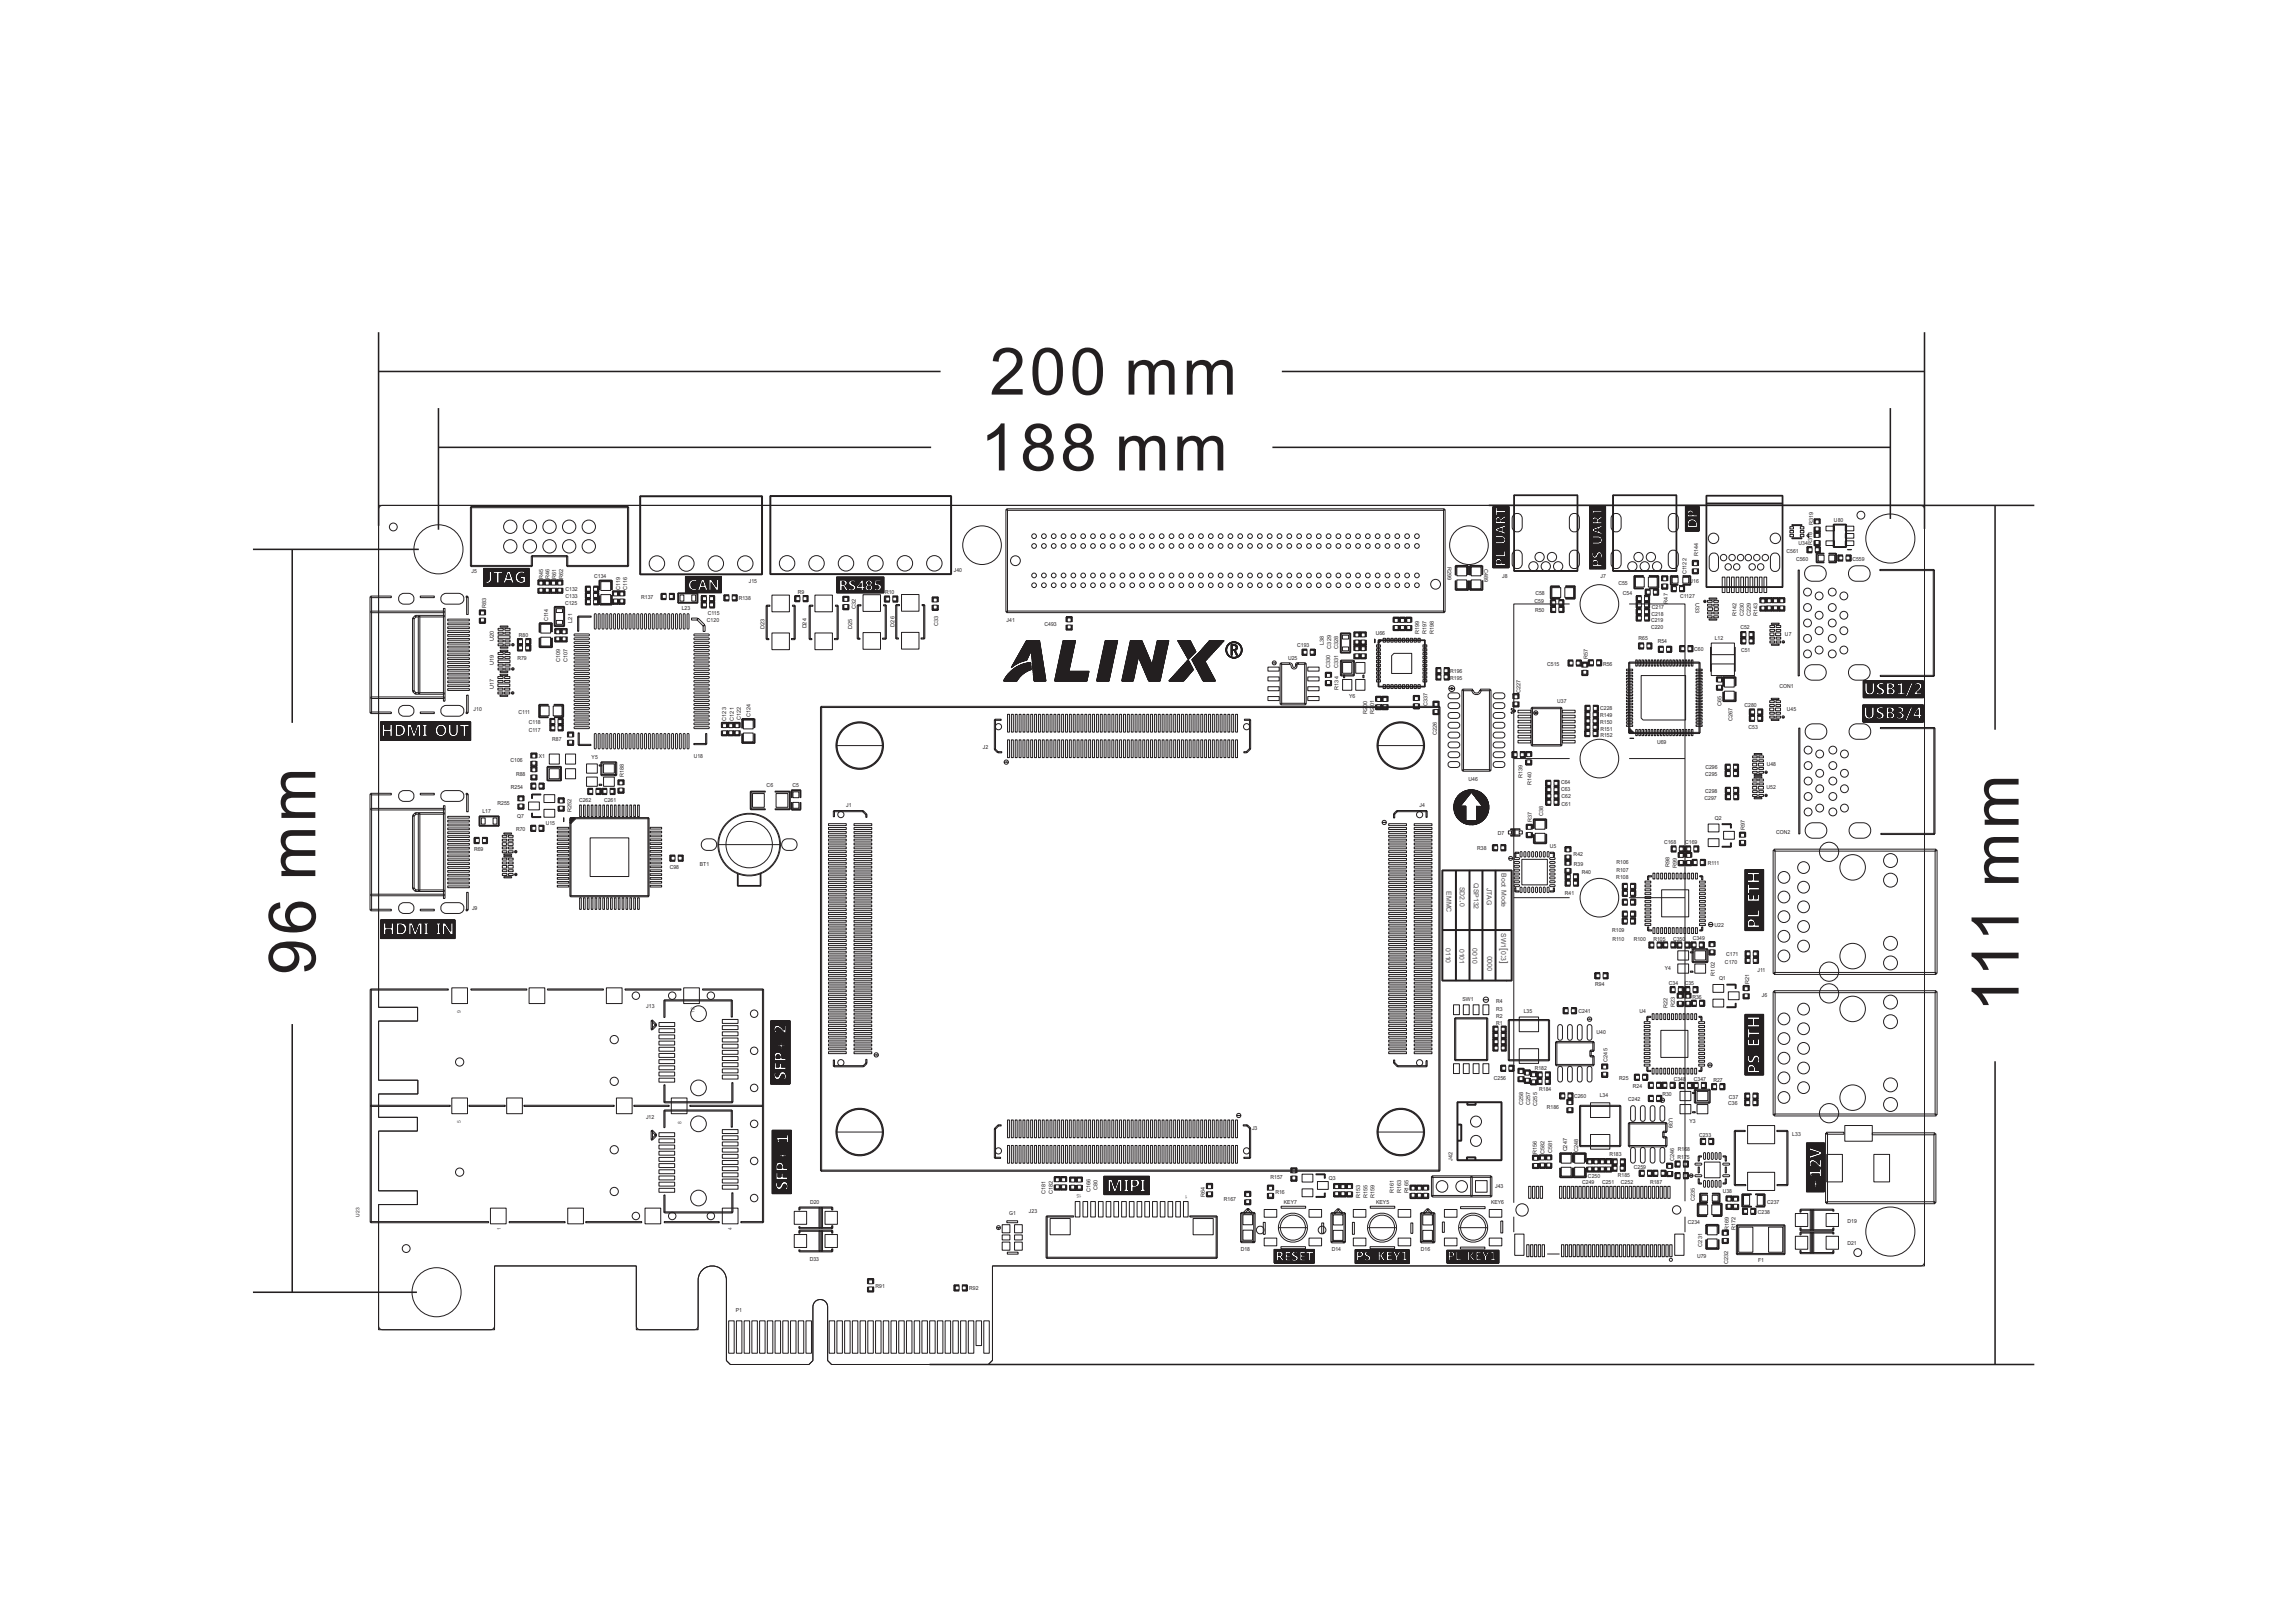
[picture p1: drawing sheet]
<svg xmlns="http://www.w3.org/2000/svg" width="297mm" height="210mm" viewBox="0 0 297 210" stroke-linecap="round" stroke-linejoin="round" font-family="sans-serif">
<defs><g id="words">
<g font-size="8.5" fill="#231f20">
<text x="128" y="51.1">200 mm</text>
<text x="126.8" y="60.9">188 mm</text>
<text x="40.8" y="126.1" transform="rotate(-90 40.8 126.1)">96 mm</text>
<text x="261.1" y="131" transform="rotate(-90 261.1 131)">111 mm</text>
</g>
<g font-size="1.2" fill="#2e3092">
<text x="188.9" y="116.5" transform="rotate(90 188.9 116.5)">.</text>
<text x="194.2" y="122.7" transform="rotate(90 194.2 122.7)">[ : ]</text>
</g>
<g font-size=".9" fill="#2e3092">
<text x="194.2" y="113" transform="rotate(90 194.2 113)">Boot Mode</text>
<text x="187.2" y="115.3" transform="rotate(90 187.2 115.3)">EMMC</text>
<text x="188.9" y="114.7" transform="rotate(90 188.9 114.7)">SD2 0</text>
<text x="190.7" y="114.3" transform="rotate(90 190.7 114.3)">QSP132</text>
<text x="192.4" y="114.9" transform="rotate(90 192.4 114.9)">JTAG</text>
<text x="187" y="122.7" transform="rotate(90 187 122.7)">0110</text>
<text x="188.8" y="122.7" transform="rotate(90 188.8 122.7)">0101</text>
<text x="190.5" y="122.7" transform="rotate(90 190.5 122.7)">0010</text>
<text x="193.1" y="125.6" transform="rotate(-90 193.1 125.6)">0000</text>
<text x="194.2" y="120.7" transform="rotate(90 194.2 120.7)">SW1 0 3</text>
</g>
<g font-size=".7" fill="#231f20">
<text x="219.7" y="72" transform="rotate(-90 219.7 72)">R144</text>
<text x="231.1" y="71.5">C561</text>
<text x="232.7" y="70.5">U34</text>
<text x="234.5" y="70.5" transform="rotate(-90 234.5 70.5)">R318</text>
<text x="234.6" y="67.9" transform="rotate(-90 234.6 67.9)">R319</text>
<text x="237.3" y="67.5">U80</text>
<text x="61" y="74.1">J5</text>
<text x="70.3" y="74.9" transform="rotate(-90 70.3 74.9)">R45</text>
<text x="71.1" y="74.9" transform="rotate(-90 71.1 74.9)">R46</text>
<text x="72" y="74.9" transform="rotate(-90 72 74.9)">R61</text>
<text x="72.9" y="74.9" transform="rotate(-90 72.9 74.9)">R62</text>
<text x="73.2" y="76.4">C132</text>
<text x="73.2" y="77.3">C133</text>
<text x="76.9" y="74.8">C134</text>
<text x="80.2" y="76.3" transform="rotate(-90 80.2 76.3)">C119</text>
<text x="81.1" y="76.3" transform="rotate(-90 81.1 76.3)">C116</text>
<text x="83" y="77.5">R137</text>
<text x="95.6" y="77.7">R138</text>
<text x="96.9" y="75.4">J15</text>
<text x="103.2" y="76.9">R9</text>
<text x="114.5" y="76.9">R10</text>
<text x="123.4" y="74.1">J40</text>
<text x="187.3" y="73.3" transform="rotate(90 187.3 73.3)">R299</text>
<text x="192" y="73.6" transform="rotate(90 192 73.6)">C489</text>
<text x="194.3" y="74.8">J8</text>
<text x="198.6" y="77">C58</text>
<text x="207.1" y="74.8">J7</text>
<text x="209.4" y="75.7">C55</text>
<text x="209.9" y="77">C54</text>
<text x="217.4" y="77.4">C1127</text>
<text x="218.2" y="74.3" transform="rotate(-90 218.2 74.3)">C1122</text>
<text x="218.7" y="75.4">J16</text>
<text x="219.3" y="78" transform="rotate(90 219.3 78)">U33</text>
<text x="232.4" y="72.6">C560</text>
<text x="239.7" y="72.5">C559</text>
<text x="62.9" y="78.7" transform="rotate(-90 62.9 78.7)">R83</text>
<text x="63.9" y="82.9" transform="rotate(-90 63.9 82.9)">U20</text>
<text x="67.1" y="82.4">R80</text>
<text x="70.9" y="80.4" transform="rotate(-90 70.9 80.4)">C114</text>
<text x="73.1" y="78.3">C125</text>
<text x="74" y="80.5" transform="rotate(-90 74 80.5)">L21</text>
<text x="88.2" y="78.9">L23</text>
<text x="91.5" y="80.5">C120</text>
<text x="91.6" y="79.5">C115</text>
<text x="98.9" y="81.4" transform="rotate(-90 98.9 81.4)">D23</text>
<text x="104.3" y="81.3" transform="rotate(-90 104.3 81.3)">D24</text>
<text x="110.3" y="81.3" transform="rotate(-90 110.3 81.3)">D25</text>
<text x="110.7" y="78.8" transform="rotate(-90 110.7 78.8)">C32</text>
<text x="115.7" y="81.1" transform="rotate(-90 115.7 81.1)">D26</text>
<text x="121.4" y="81" transform="rotate(-90 121.4 81)">C33</text>
<text x="130.2" y="80.5">J41</text>
<text x="135.1" y="81">C493</text>
<text x="167.8" y="83.7">C193</text>
<text x="171.3" y="83.5" transform="rotate(-90 171.3 83.5)">L38</text>
<text x="172.2" y="83.9" transform="rotate(-90 172.2 83.9)">C329</text>
<text x="173.1" y="83.9" transform="rotate(-90 173.1 83.9)">C328</text>
<text x="178" y="82.1">U66</text>
<text x="183.6" y="82" transform="rotate(-90 183.6 82)">R199</text>
<text x="184.5" y="82" transform="rotate(-90 184.5 82)">R197</text>
<text x="185.5" y="82" transform="rotate(-90 185.5 82)">R198</text>
<text x="198.5" y="78">C59</text>
<text x="198.6" y="79.1">R50</text>
<text x="212" y="82.8">R65</text>
<text x="213.6" y="81.4">C220</text>
<text x="213.6" y="80.5">C219</text>
<text x="213.6" y="79.7">C218</text>
<text x="213.7" y="78.8">C217</text>
<text x="214.5" y="83.2">R54</text>
<text x="215.8" y="78.1" transform="rotate(-90 215.8 78.1)">R47</text>
<text x="221.9" y="82.8">L12</text>
<text x="224.7" y="79.7" transform="rotate(-90 224.7 79.7)">R142</text>
<text x="225.2" y="81.4">C52</text>
<text x="225.6" y="79.7" transform="rotate(-90 225.6 79.7)">C230</text>
<text x="226.5" y="79.7" transform="rotate(-90 226.5 79.7)">C229</text>
<text x="227.4" y="79.7" transform="rotate(-90 227.4 79.7)">R143</text>
<text x="230.9" y="82.2">U7</text>
<text x="63.9" y="89.1" transform="rotate(-90 63.9 89.1)">U17</text>
<text x="63.9" y="86" transform="rotate(-90 63.9 86)">U19</text>
<text x="66.9" y="85.3">R79</text>
<text x="72.5" y="85.7" transform="rotate(-90 72.5 85.7)">C109</text>
<text x="73.4" y="85.7" transform="rotate(-90 73.4 85.7)">C107</text>
<text x="166.6" y="85.4">U25</text>
<text x="172.1" y="86.5" transform="rotate(-90 172.1 86.5)">C330</text>
<text x="173.1" y="86.4" transform="rotate(-90 173.1 86.4)">C331</text>
<text x="173.2" y="89.2" transform="rotate(-90 173.2 89.2)">R134</text>
<text x="187.6" y="87.9">R195</text>
<text x="187.6" y="87.1">R196</text>
<text x="196.7" y="89.6" transform="rotate(-90 196.7 89.6)">C227</text>
<text x="200.2" y="86.1">C515</text>
<text x="205.4" y="85.2" transform="rotate(-90 205.4 85.2)">R57</text>
<text x="207.4" y="86.1">R56</text>
<text x="219.2" y="84.3">C60</text>
<text x="225.2" y="84.3">C51</text>
<text x="230.2" y="89">CON1</text>
<text x="61.3" y="92">J10</text>
<text x="67.1" y="92.4">C111</text>
<text x="68.4" y="94.7">C117</text>
<text x="68.4" y="93.7">C118</text>
<text x="71.4" y="95.8">R87</text>
<text x="93.9" y="93.2" transform="rotate(-90 93.9 93.2)">C123</text>
<text x="94.9" y="93.2" transform="rotate(-90 94.9 93.2)">C121</text>
<text x="95.8" y="93.2" transform="rotate(-90 95.8 93.2)">C122</text>
<text x="97.1" y="92.7" transform="rotate(-90 97.1 92.7)">C124</text>
<text x="174.5" y="90.4">Y6</text>
<text x="176.9" y="92.4" transform="rotate(-90 176.9 92.4)">R200</text>
<text x="177.8" y="92.3" transform="rotate(-90 177.8 92.3)">R201</text>
<text x="184.7" y="91.4" transform="rotate(-90 184.7 91.4)">C337</text>
<text x="185.9" y="95.1" transform="rotate(-90 185.9 95.1)">C226</text>
<text x="201.5" y="90.9">U37</text>
<text x="207" y="92.8">R149</text>
<text x="207" y="93.6">R150</text>
<text x="207" y="91.8">C228</text>
<text x="207" y="94.5">R151</text>
<text x="207" y="95.4">R152</text>
<text x="222.7" y="91.4" transform="rotate(-90 222.7 91.4)">C65</text>
<text x="224.1" y="93.3" transform="rotate(-90 224.1 93.3)">C267</text>
<text x="225.7" y="91.4">C280</text>
<text x="226.2" y="94.3">C53</text>
<text x="231.2" y="91.9">U45</text>
<text x="66" y="98.6">C106</text>
<text x="66.8" y="100.4">R88</text>
<text x="69.7" y="98">X1</text>
<text x="76.5" y="98.2">Y5</text>
<text x="80.7" y="100.5" transform="rotate(-90 80.7 100.5)">R188</text>
<text x="89.8" y="98.1">U18</text>
<text x="99.2" y="101.8">C6</text>
<text x="102.5" y="101.8">C5</text>
<text x="127.2" y="97">J2</text>
<text x="190" y="101">U46</text>
<text x="197" y="100.7" transform="rotate(-90 197 100.7)">R139</text>
<text x="198.1" y="101.6" transform="rotate(-90 198.1 101.6)">R140</text>
<text x="202" y="101.5">C64</text>
<text x="214.4" y="96.3">U69</text>
<text x="220.6" y="100.5">C295</text>
<text x="220.6" y="99.5">C296</text>
<text x="228.6" y="99.1">U48</text>
<text x="62.4" y="105.2">L17</text>
<text x="64.4" y="104.1">R255</text>
<text x="66.1" y="102.1">R254</text>
<text x="66.8" y="107.5">R70</text>
<text x="66.9" y="105.8">Q7</text>
<text x="70.6" y="106.7">U15</text>
<text x="73.9" y="105.1" transform="rotate(-90 73.9 105.1)">R252</text>
<text x="74.9" y="103.7">C262</text>
<text x="78.2" y="103.8">C261</text>
<text x="109.5" y="104.4">J1</text>
<text x="183.6" y="104.4">J4</text>
<text x="198.2" y="106.4" transform="rotate(-90 198.2 106.4)">R37</text>
<text x="199.6" y="105.6" transform="rotate(-90 199.6 105.6)">C38</text>
<text x="202" y="102.4">C63</text>
<text x="202" y="103.3">C62</text>
<text x="202" y="104.2">C61</text>
<text x="220.5" y="103.5">C297</text>
<text x="220.6" y="102.6">C298</text>
<text x="221.9" y="106.1">Q2</text>
<text x="225.7" y="107.4" transform="rotate(-90 225.7 107.4)">R97</text>
<text x="228.6" y="102.1">U52</text>
<text x="229.8" y="107.9">CON2</text>
<text x="61.3" y="110.1">R69</text>
<text x="86.6" y="112.4">C98</text>
<text x="90.5" y="112.1">BT1</text>
<text x="191.1" y="110">R38</text>
<text x="193.8" y="108.1">D7</text>
<text x="200.5" y="109.8">U5</text>
<text x="203.6" y="110.7">R42</text>
<text x="203.6" y="112.1">R39</text>
<text x="204.6" y="113.1">R40</text>
<text x="209.1" y="113.8">R108</text>
<text x="209.1" y="112.8">R107</text>
<text x="209.1" y="111.8">R106</text>
<text x="215.3" y="109.2">C168</text>
<text x="216" y="112.2" transform="rotate(-90 216 112.2)">R98</text>
<text x="216.9" y="112.2" transform="rotate(-90 216.9 112.2)">R99</text>
<text x="218" y="109.2">C169</text>
<text x="220.9" y="111.9">R111</text>
<text x="61.1" y="117.7">J9</text>
<text x="202.4" y="115.8">R41</text>
<text x="221.8" y="119.9">U22</text>
<text x="208.6" y="120.6">R109</text>
<text x="208.6" y="121.7">R110</text>
<text x="211.4" y="121.7">R100</text>
<text x="213.9" y="121.7">R105</text>
<text x="215.4" y="125.5">Y4</text>
<text x="216.4" y="121.7">C350</text>
<text x="219" y="121.7">C349</text>
<text x="223.2" y="124.8">C170</text>
<text x="223.3" y="123.7">C171</text>
<text x="227.4" y="125.7">J11</text>
<text x="83.6" y="130.5">J13</text>
<text x="189.2" y="129.5">SW1</text>
<text x="193.6" y="130.8">R3</text>
<text x="193.6" y="131.7">R2</text>
<text x="193.6" y="129.8">R4</text>
<text x="197.1" y="131">L35</text>
<text x="204.2" y="131.1">C241</text>
<text x="206.4" y="127.5">R94</text>
<text x="212.1" y="131.1">U4</text>
<text x="215.7" y="130.4" transform="rotate(-90 215.7 130.4)">R22</text>
<text x="215.9" y="127.4">C34</text>
<text x="216.7" y="130.3" transform="rotate(-90 216.7 130.3)">R23</text>
<text x="218" y="127.5">C35</text>
<text x="218.9" y="129.2">R36</text>
<text x="221.9" y="126.2" transform="rotate(-90 221.9 126.2)">R102</text>
<text x="222.4" y="126.8">Q1</text>
<text x="226.3" y="127.3" transform="rotate(-90 226.3 127.3)">R21</text>
<text x="227.9" y="129">J6</text>
<text x="193.6" y="132.6">R1</text>
<text x="206.6" y="133.7">U40</text>
<text x="208" y="137.3" transform="rotate(-90 208 137.3)">C245</text>
<text x="193.3" y="139.7">C256</text>
<text x="197" y="143" transform="rotate(-90 197 143)">C258</text>
<text x="198" y="143" transform="rotate(-90 198 143)">C257</text>
<text x="198.6" y="138.5">R182</text>
<text x="198.9" y="143" transform="rotate(-90 198.9 143)">C255</text>
<text x="199.1" y="141.2">R184</text>
<text x="200.1" y="143.4">R186</text>
<text x="203.6" y="142.1">C260</text>
<text x="207" y="142">L34</text>
<text x="209.5" y="139.7">R25</text>
<text x="210.6" y="142.5">C242</text>
<text x="211.3" y="140.8">R24</text>
<text x="215.1" y="141.7">R30</text>
<text x="216.5" y="139.8">C348</text>
<text x="219.1" y="139.8">C347</text>
<text x="221.7" y="140">R27</text>
<text x="223.6" y="143">C36</text>
<text x="223.7" y="142.1">C37</text>
<text x="83.6" y="144.7">J12</text>
<text x="162" y="146.2">J3</text>
<text x="198.8" y="149.3" transform="rotate(-90 198.8 149.3)">R156</text>
<text x="199.8" y="149.3" transform="rotate(-90 199.8 149.3)">C582</text>
<text x="200.8" y="149.2" transform="rotate(-90 200.8 149.2)">C581</text>
<text x="202.7" y="149" transform="rotate(-90 202.7 149)">C247</text>
<text x="204.2" y="149" transform="rotate(-90 204.2 149)">C248</text>
<text x="208.2" y="149.6">R183</text>
<text x="215.9" y="144.6" transform="rotate(90 215.9 144.6)">U39</text>
<text x="217" y="149.9">R175</text>
<text x="217.1" y="148.9">R168</text>
<text x="218.6" y="145.2">Y3</text>
<text x="219.8" y="147.1">C233</text>
<text x="231.9" y="147">L33</text>
<text x="104.8" y="155.8">D20</text>
<text x="135.3" y="154.5" transform="rotate(-90 135.3 154.5)">C181</text>
<text x="136.2" y="154.5" transform="rotate(-90 136.2 154.5)">C182</text>
<text x="141.1" y="154.2" transform="rotate(-90 141.1 154.2)">C166</text>
<text x="142" y="154" transform="rotate(-90 142 154)">C80</text>
<text x="155.9" y="154.8" transform="rotate(-90 155.9 154.8)">R64</text>
<text x="158.3" y="155.4">R167</text>
<text x="164.4" y="152.5">R157</text>
<text x="165" y="154.5">R16</text>
<text x="166.1" y="155.8">KEY7</text>
<text x="171.9" y="152.7">Q3</text>
<text x="176" y="155" transform="rotate(-90 176 155)">R153</text>
<text x="176.9" y="155" transform="rotate(-90 176.9 155)">R155</text>
<text x="177.8" y="155" transform="rotate(-90 177.8 155)">R159</text>
<text x="178" y="155.7">KEY5</text>
<text x="180.3" y="154.3" transform="rotate(-90 180.3 154.3)">R161</text>
<text x="181.3" y="154.4" transform="rotate(-90 181.3 154.4)">R163</text>
<text x="182.2" y="154.4" transform="rotate(-90 182.2 154.4)">R165</text>
<text x="187.9" y="150.2" transform="rotate(-90 187.9 150.2)">J42</text>
<text x="192.9" y="155.8">KEY6</text>
<text x="193.4" y="153.7">J43</text>
<text x="204.7" y="153.2">C249</text>
<text x="205.4" y="152.4">C250</text>
<text x="207.3" y="153.2">C251</text>
<text x="209.3" y="152.3">R185</text>
<text x="209.7" y="153.2">C252</text>
<text x="211.4" y="151.3">C259</text>
<text x="213.5" y="153.2">R187</text>
<text x="216.6" y="150.2" transform="rotate(-90 216.6 150.2)">C246</text>
<text x="219.3" y="155.4" transform="rotate(-90 219.3 155.4)">C235</text>
<text x="222.9" y="154.3">U38</text>
<text x="228.6" y="155.7">C237</text>
<text x="130.6" y="157.3">G1</text>
<text x="133.1" y="156.9">J23</text>
<text x="160.5" y="161.9">D18</text>
<text x="172.3" y="161.9">D14</text>
<text x="183.8" y="161.9">D16</text>
<text x="218.4" y="158.3">C234</text>
<text x="220.2" y="161.3" transform="rotate(-90 220.2 161.3)">C231</text>
<text x="223.6" y="159.1" transform="rotate(-90 223.6 159.1)">R169</text>
<text x="224.5" y="159.1" transform="rotate(-90 224.5 159.1)">R172</text>
<text x="227.4" y="157.1">C238</text>
<text x="239" y="161.1">D21</text>
<text x="239" y="158.2">D19</text>
<text x="104.8" y="163.2">D33</text>
<text x="113.3" y="166.6">R91</text>
<text x="125.4" y="167">R92</text>
<text x="219.6" y="162.7">U79</text>
<text x="223.6" y="163.5" transform="rotate(-90 223.6 163.5)">C232</text>
<text x="227.5" y="163.3">F1</text>
<text x="95.2" y="169.8">P1</text>
</g>
<g font-size=".6" fill="#2e3092">
<text x="59.6" y="131" transform="rotate(-90 59.6 131)">9</text>
<text x="89.8" y="131" transform="rotate(-90 89.8 131)">12</text>
<text x="59.6" y="145.3" transform="rotate(-90 59.6 145.3)">5</text>
<text x="88.2" y="145.4" transform="rotate(-90 88.2 145.4)">8</text>
<text x="139.9" y="154.4" transform="rotate(180 139.9 154.4)">15</text>
<text x="153.6" y="154.6" transform="rotate(180 153.6 154.6)">1</text>
<text x="64.8" y="159.1" transform="rotate(-90 64.8 159.1)">1</text>
<text x="94.7" y="159.1" transform="rotate(-90 94.7 159.1)">4</text>
</g>
<text font-size=".6" fill="#231f20" x="46.5" y="157.4" transform="rotate(-90 46.5 157.4)">U23</text>
</g></defs>
<g fill="none" stroke="#231f20" stroke-width=".13">
<path d="M47.9 77.2h.2v15h-.2zM48 79.1h9.5v.2h-9.5zM48 77.1h2.6v.2h-2.6zM49 65.4h200v98.4h-120.6v12.2l-.5 .5h-20.3l-.5-.5v-6.9a.95 .95 0 0 0-1-1 .95 .95 0 0 0-.9 1v6.9l-.5 .5h-10.2l-.5-.5v-10.4a1.83 1.83 0 0 0-1.9-1.8 1.83 1.83 0 0 0-1.8 1.8v6.4h-8v-8.2h-18.3v8.2h-15v-16.2h5v-1.7h-5v-7.8h5v-1.7h-5v-3.1h5.1v-1.7h-5.1v-7.7h5v-1.8h-5zM49.1 65.5l.4-.1h199a.51 .51 0 0 1 .5 .5v97.4a.51 .51 0 0 1-.5 .5h-120.1v12.2l-.5 .5h-20.3l-.5-.5v-6.9a.95 .95 0 0 0-1-1 .95 .95 0 0 0-.9 1v6.9l-.5 .5h-10.2l-.5-.5v-10.4a1.83 1.83 0 0 0-1.9-1.8 1.83 1.83 0 0 0-1.8 1.8v5.9a.51 .51 0 0 1-.5 .5h-7a.51 .51 0 0 1-.5-.5v-7.7h-18.3v7.7a.51 .51 0 0 1-.5 .5h-14a.51 .51 0 0 1-.5-.5v-15.7h5v-1.7h-5v-7.8h5v-1.7h-5v-3.1h5.1v-1.7h-5.1v-7.7h5v-1.8h-5v-64.4zM51.8 76.9a1.33 1.33 0 0 1 1.7 .2 .7 .7 0 0 1-.6 1.1 1.04 1.04 0 0 1-1.2-.4 .7 .7 0 0 1 .1-.9zM53.7 79.6l.1 .2-.3 .3-.1-.2zM53.8 79.6h3.7v.2h-3.7zM54.1 79.7h.2v10h-.2zM54.4 77.1h1.8v.2h-1.8zM57.3 76.9l.4-.1h1.6a.7 .7 0 0 1 .7 .7 .7 .7 0 0 1-.7 .7h-1.6a.7 .7 0 0 1-.6-.5 .7 .7 0 0 1 .2-.8zM57.4 78.7h.2v12h-.2z"/>
<path d="M60.3 77.1h.2v.2h-.2zM60.4 77.2h.2v2.3h-.2zM60.9 65.6h.1v7.6h-.1zM60.9 65.5h20.4v.2h-20.4zM60.9 73.2h7.9v.1h-7.9zM62 80h.1v.6h-.1zM62 78.9h.1v.7h-.1zM62.1 78.9h.7v.1h-.7zM62.2 80h.5v.5h-.5zM62.2 79.1h.5v.5h-.5zM62.6 73.5l5.9 .1zM62.6 73.6h5.9z"/>
<path d="M62.6 73.6l5.9 .1zM62.6 73.7h5.9zM62.6 73.7l5.9 .1zM62.6 73.8h5.9zM62.6 73.8l5.9 .1zM62.6 73.9h4.7zM62.6 74.5l.7 .1zM62.6 74.6h.7zM62.6 74.6l.7 .1zM62.6 74.7h.7zM62.6 74.7l.7 .1zM62.6 74.8h.7z"/>
<path d="M62.6 74.8l.7 .1zM62.6 74.9h.7zM62.6 74.9l.7 .1zM62.6 75h.7zM62.6 75l.7 .1zM62.6 75.1h.6zM62.6 75.1h.2zM62.6 75.1l.2 .1zM62.6 75.2h.2zM62.6 75.2l.2 .1zM62.6 75.3h.2zM62.6 75.3l.2 .1z"/>
<path d="M62.6 75.4h.2zM62.6 75.4l.3 .1zM62.6 75.5h5.9zM62.6 75.5l5.9 .1zM62.6 75.6h5.9zM62.6 75.6l5.9 .1zM62.6 75.7h5.9zM62.6 75.7l5.9 .1zM62.6 75.8h5.9zM62.6 75.8l5.9 .1zM62.6 75.9h5.9zM62.6 73.9h.7z"/>
<path d="M62.6 73.9l.7 .1zM62.6 74h.7zM62.6 74l.7 .1zM62.6 74.1h.7zM62.6 74.1l.7 .1zM62.6 74.2h.7zM62.6 74.2l.7 .1zM62.6 74.3h.7zM62.6 74.3l.7 .1zM62.6 74.4h.7zM62.6 74.4l.7 .1zM62.6 74.5h.7z"/>
<path d="M62.7 78.9h.1v.6h-.1zM62.7 80h.1v.6h-.1zM62.9 75.1h.3zM62.9 75.1l.3 .1zM62.9 75.2h.2zM63.2 75.4l4 .1zM63.3 75.4h.9zM63.4 75.4h.8zM63.4 75.3l.8 .1zM63.5 75.3h.7zM63.5 75.2l.7 .1zM63.5 75.2h.7z"/>
<path d="M63.6 75.1h.6zM63.6 75.1l.6 .1zM63.6 75.2h.6zM63.6 75h.6zM63.6 75l.6 .1zM63.6 74.5h.6zM63.6 74.5l.6 .1zM63.6 74.6h.6zM63.6 74.6l.6 .1zM63.6 74.7h.6zM63.6 74.7l.6 .1zM63.6 74.8h.6z"/>
<path d="M63.6 74.8l.6 .1zM63.6 74.9h.6zM63.6 74.9l.6 .1zM63.6 73.9h.2zM63.6 73.9l.2 .1zM63.6 74h.2zM63.6 74l.2 .1zM63.6 74.1h.2zM63.6 74.1l.2 .1zM63.6 74.2h.6zM63.6 74.2l.6 .1zM63.6 74.3h.6z"/>
<path d="M63.6 74.3l.6 .1zM63.6 74.4h.6zM63.6 74.4l.6 .1zM64.6 74.4h.8zM64.6 74.4l.8 .1zM64.6 74.2h.9zM64.6 74.2l.9 .1zM64.6 74.3h.9zM64.6 74.3l.9 .1zM64.6 74.5h.8zM64.6 74.5l.8 .1zM64.6 74.6h.8z"/>
<path d="M64.6 74.6l.7 .1zM64.6 74.7h.7zM64.6 74.7l.7 .1zM64.6 74.8h.7zM64.6 74.8l.7 .1zM64.6 74.9h.7zM64.6 74.9h.6zM64.6 74.9l.6 .1zM64.6 75h.6zM64.6 75l.6 .1zM64.6 75.1h.6zM64.6 75.1l.6 .1z"/>
<path d="M64.6 75.2h.6zM64.6 75.2h.5zM64.6 75.2l.5 .1zM64.6 75.3h.5zM64.6 75.3l.5 .1zM64.6 75.4h.5zM65 73.9h.6zM65 73.9l.6 .1zM65 74h.6zM65 74l.6 .1zM65 74.1h.5zM65 74.1l.5 .1z"/>
<path d="M65.4 75.4h.7zM65.4 75.4h.8zM65.4 75.3h.7zM65.4 75.3l.7 .1zM65.5 75.2h.6zM65.5 75.2l.6 .1zM65.5 75.3h.6zM65.5 75.1l.6 .1zM65.5 75.1h.6zM65.6 74.8h.4zM65.6 74.7h.3zM65.6 74.7l.4 .1z"/>
<path d="M65.6 74.6l.3 .1zM65.7 74.6h.2zM65.7 74.5h.2zM65.7 74.5l.2 .1zM65.7 74.4h.2zM65.7 74.4l.2 .1zM65.7 74.4h.1zM65.7 74.3l.1 .1zM65.8 74.3h.1M66 73.9h1.2zM66 73.9h1.1zM66 73.9l1.1 .1z"/>
<path d="M66 74h1zM66 74h.9zM66 74l.9 .1zM66.1 74.1h.8zM66.1 74.1h.7zM66.1 74.1l.7 .1zM66.1 74.2h.7zM66.1 74.2l.7 .1zM66.1 74.3h.6zM66.1 74.4h.6zM66.1 74.3l.6 .1zM66.2 74.4h.5z"/>
<path d="M66.2 74.4l.5 .1zM66.2 74.5h.5zM66.2 74.5l.4 .1zM66.2 74.6h.4zM66.2 74.6l.4 .1zM66.3 74.7h.3zM66.3 74.7l.3 .1zM66.3 74.8h.3zM66.3 74.8l.3 .1zM66.3 74.9h.4zM66.4 74.9h.3zM66.4 74.9l.3 .1z"/>
<path d="M66.4 75h.3zM66.4 75l.3 .1zM66.4 75.1h.3zM66.4 75.1l.4 .1zM66.4 75.2h.4zM66.5 75.2h.3zM66.5 75.2l.3 .1zM66.5 75.3h.4zM66.5 75.3l.5 .1zM66.5 75.4h.5zM66.5 75.4h.6zM67 74.5l1.5 .1z"/>
<path d="M67 74.6h1.5zM67 74.6h.3zM67 74.6l.3 .1zM67 74.7h.3zM67 74.7l.3 .1zM67 74.8h.3zM67 74.5h1.5zM67 74.8l.3 .1zM67 74.9h.6zM67 74.4h1.5zM67 74.4l1.5 .1zM67 74.9l.6 .1z"/>
<path d="M67.1 74.4h1.4zM67.1 75h.5zM67.1 74.3l1.4 .1zM67.1 74.3h1.4zM67.1 75l.5 .1zM67.1 75.1h.5zM67.2 74.3h1.3zM67.2 75.1h.4zM67.2 74.2l.7 .1zM67.2 74.2h.6zM67.2 75.1l.4 .1zM67.3 74.2h.4z"/>
<path d="M67.3 75.2h.2zM67.3 74.1l.3 .1zM67.6 75.4l.9 .1zM67.7 73.9h.8zM67.7 75.4h.8zM67.8 73.9h.7zM67.8 75.4h.7zM67.9 73.9h.6zM67.9 73.9l.6 .1zM67.9 74h.6zM67.9 74l.6 .1zM67.9 74.1l.6 .1z"/>
<path d="M67.9 74.2h.6zM67.9 74.2l.6 .1zM67.9 74.1h.6zM67.9 75.4h.6zM68 75.3l.5 .1zM68 74.6h.5zM68 74.6l.5 .1zM68 74.7h.5zM68 74.7l.5 .1zM68 74.8h.5zM68 74.8l.5 .1zM68 74.9h.5z"/>
<path d="M68 74.9l.5 .1zM68 75h.5zM68 75l.5 .1zM68 75.1h.5zM68 75.1l.5 .1zM68 75.2h.5zM68 75.2l.5 .1zM68 75.3h.5zM68.7 72h.2v1.2h-.2zM68.8 71.9h4.6v.1h-4.6zM69.6 75.1h.1v.6h-.1zM69.6 76.1h.1v.6h-.1z"/>
<path d="M69.6 75h.7v.1h-.7zM69.6 76.7h.7v.1h-.7zM69.7 75.2h.5v.5h-.5zM69.7 76.1h.5v.5h-.5zM70.3 75.1h.1v.6h-.1zM70.3 76.1h.1v.6h-.1zM70.4 75.1h.1v.6h-.1zM70.4 76.1h.1v.6h-.1zM70.4 75h.8v.1h-.8zM70.4 76.7h.8v.1h-.8zM70.5 75.2h.6v.5h-.6zM70.5 76.1h.6v.5h-.6z"/>
<path d="M71.1 75.1h.1v.6h-.1zM71.1 76.1h.1v.6h-.1zM71.2 75.1h.1v.6h-.1zM71.2 76.1h.1v.6h-.1zM71.3 75h.7v.1h-.7zM71.3 76.7h.7v.1h-.7zM71.4 75.2h.5v.5h-.5zM71.4 76.1h.5v.5h-.5zM71.7 78.5h.1v2.5h-.1zM71.8 78.5h1.2v.1h-1.2zM71.9 75.1h.1v.6h-.1zM71.9 76.1h.1v.6h-.1z"/>
<path d="M72 78.7h.8v.5h-.8zM72 75.1h.1v.6h-.1zM72 76.1h.1v.6h-.1zM72.1 75h.7v.1h-.7zM72.1 76.7h.7v.1h-.7zM72.2 75.2h.5v.5h-.5zM72.2 76.1h.5v.5h-.5zM72.7 75.1h.1v.6h-.1zM72.7 76.1h.1v.6h-.1zM72.9 78.5h.1v2.5h-.1zM73.3 72h.2v1.2h-.2zM73.4 73.2h7.9v.1h-7.9z"/>
<path d="M74.7 79.8h.2v1.9h-.2zM74.8 79.7h1.7v.2h-1.7zM75.7 75.9h.1v.7h-.1zM75.7 76.7h.1v.7h-.1zM75.7 77.5h.1v.7h-.1zM75.8 76.5h.6v.1h-.6zM75.8 75.8h.6v.1h-.6zM75.8 77.3h.6v.2h-.6zM75.8 76.6h.6v.1h-.6zM75.8 78.2h.6v.1h-.6zM75.8 77.5h.6v.1h-.6zM75.9 76.8h.5v.5h-.5z"/>
<path d="M75.9 76h.5v.5h-.5zM75.9 77.6h.5v.5h-.5zM76.8 76.8h.5v.5h-.5zM76.8 76h.5v.5h-.5zM76.8 77.6h.5v.5h-.5zM76.8 75.8h.6v.1h-.6zM76.8 76.5h.6v.1h-.6zM76.8 76.6h.6v.1h-.6zM76.8 77.3h.6v.2h-.6zM76.8 77.5h.6v.1h-.6zM76.8 78.2h.6v.1h-.6zM76.9 79.4l.2 .1v1.8l-.1 .1-.1-.1z"/>
<path d="M77.4 75.9h.1v.7h-.1zM77.4 76.7h.1v.7h-.1zM77.4 77.5h.1v.7h-.1zM77.4 79.4l.2 .1v1.8l-.1 .1-.1-.1zM77.5 75.1h.1v1.2h-.1zM77.5 77.1h.1v1.1h-.1zM77.6 75.1h1.5v.1h-1.5zM77.6 78.1h1.5v.2h-1.5zM77.7 76.9h1.3v1.2h-1.3zM77.7 75.3h1.3v1.1h-1.3zM77.9 79.4l.2 .1v1.8l-.1 .1-.1-.1zM78.4 79.4l.2 .1v1.8l-.1 .1-.1-.1z"/>
<path d="M78.9 79.4l.2 .1v1.8l-.1 .1-.1-.1zM79.1 77h.1v1.2h-.1zM79.1 75.1h.1v1.2h-.1zM79.2 77.5h.1v.6h-.1zM79.2 76.5h.1v.6h-.1zM79.3 78.1h.7v.1h-.7zM79.3 76.4h.7v.1h-.7zM79.4 77.5h.5v.5h-.5zM79.4 76.6h.5v.5h-.5zM79.4 79.4l.2 .1v1.8l-.1 .1-.1-.1zM79.9 76.5h.1v.6h-.1zM79.9 77.5h.1v.6h-.1z"/>
<path d="M80 79.4l.1 .1v1.8l-.1 .1-.1-.1zM80 77.5h.1v.6h-.1zM80 76.5h.1v.6h-.1zM80.1 78.1h.7v.1h-.7zM80.1 76.4h.7v.1h-.7zM80.2 77.5h.5v.5h-.5zM80.2 76.6h.5v.5h-.5zM80.4 79.4l.2 .1v1.8l-.1 .1-.1-.1zM80.8 76.5h.1v.6h-.1zM80.8 77.5h.1v.6h-.1zM81 79.4l.1 .1v1.8l-.1 .1-.1-.1zM81.2 65.6h.1v7.6h-.1z"/>
<path d="M81.5 79.4l.1 .1v1.8l-.1 .1-.1-.1zM82 79.4l.1 .1v1.8l-.1 .1-.1-.1zM82.5 79.4l.1 .1v1.8l-.1 .1-.1-.1zM82.8 64.2h.1v10.1h-.1zM82.8 74.2h15.8v.2h-15.8zM82.8 64.1h15.8v.2h-15.8zM83 79.4l.1 .1v1.8l-.1 .1-.1-.1zM83.5 79.4l.1 .1v1.8l-.1 .1-.1-.1zM84 79.4l.1 .1v1.8l-.1 .1-.1-.1zM84.5 79.4l.1 .1v1.8l-.1 .1-.1-.1zM85 79.4l.1 .1v1.8l-.1 .1-.1-.1zM85.5 79.4l.1 .1v1.8l-.1 .1-.1-.1z"/>
<path d="M85.5 76.8h.1v.7h-.1zM85.6 77.5h.6v.1h-.6zM85.6 76.8h.6v.1h-.6zM85.7 76.9h.5v.5h-.5zM86 79.4l.1 .1v1.8l-.1 .1-.1-.1zM86.5 79.4l.1 .1v1.8l-.1 .1-.1-.1zM86.6 76.9h.5v.5h-.5zM86.6 76.8h.6v.1h-.6zM86.6 77.5h.6v.1h-.6zM87 79.4l.1 .1v1.8l-.1 .1-.1-.1zM87.2 76.8h.1v.7h-.1zM87.5 79.4l.1 .1v1.8l-.1 .1-.1-.1z"/>
<path d="M87.7 76.8h.1v1.2h-.1zM87.7 76.7h2.5v.1h-2.5zM87.7 77.9h2.5v.1h-2.5zM88 79.4l.1 .1v1.8l-.1 .1-.1-.1zM88 77h.5v.8h-.5zM88.5 79.4l.1 .1v1.8l-.1 .1-.1-.1zM88.7 75.8h.4zM88.7 76.7h4.6zM88.7 76.6h4.6zM88.7 76.5h4.6zM88.7 76.4h4.6zM88.7 76.3h.8z"/>
<path d="M88.7 76.1h.5zM88.7 76.3h.7zM88.7 76.2h.6zM88.7 75.9h.4zM88.7 76h.4zM88.7 75.6h.4zM88.7 75.7h.4zM88.7 75.5h.4zM88.7 75.4h.4zM88.7 75.3h.5zM88.7 75.2h.5zM88.7 75.1l.6 .1z"/>
<path d="M88.7 75.1h.7zM88.7 75l.7 .1zM88.7 75h.9zM88.7 74.9l4.6 .1zM88.7 74.9h4.6zM88.7 74.8l4.6 .1zM88.7 74.8h4.6zM88.7 74.7l4.6 .1zM88.7 74.7h4.6zM88.7 74.6l4.6 .1zM88.7 74.6h4.6zM89 79.4l.1 .1v1.8l-.1 .1-.1-.1z"/>
<path d="M89.4 75.8h1zM89.4 75.6h1.1zM89.4 75.7h1.1zM89.4 75.6h1.2zM89.4 75.5h1.2zM89.4 75.9h1zM89.4 75.4h1.2zM89.5 80h.8v.2h-.8zM89.5 76h.8zM89.5 76h.9zM89.5 75.4h1.1zM89.5 77h.5v.8h-.5z"/>
<path d="M89.5 76.1h.6zM89.5 75.3h1.2zM89.6 75.3h.5zM89.6 76.1h.4zM89.7 75.2h.3zM90 76.3h.2zM90 75h.8zM90.1 76.3h.2zM90.1 76.2h.2zM90.1 76.1h.2zM90.1 75.3h.6zM90.1 75.2h.6z"/>
<path d="M90.1 75.1l.6 .1zM90.1 75.1h.6zM90.1 75l.6 .1zM90.2 76.8h.1v1.2h-.1zM90.6 76.3h.7zM90.6 76.3h.6zM90.6 76.2h.6zM90.6 76.1h.6zM90.7 76.1h.5zM90.7 76h.5zM90.7 77.9h.1v.7h-.1zM90.7 77.1h.1v.7h-.1z"/>
<path d="M90.8 75.8h.3zM90.8 75.7h.3zM90.8 78.6h.6v.1h-.6zM90.8 77.9h.6v.1h-.6zM90.8 77.8h.6v.1h-.6zM90.8 77h.6v.1h-.6zM90.8 75.6h.2zM90.8 75.5h.2zM90.9 75.4h.1zM90.9 75.3h.1M90.9 78h.5v.5h-.5zM90.9 77.2h.5v.5h-.5z"/>
<path d="M91.1 75h.6zM91.1 75.1l.6 .1zM91.1 75.1h.6zM91.1 75l.6 .1zM91.2 75.3h.5zM91.2 75.2h.5zM91.2 75.4h.5zM91.3 75.6h.4zM91.3 75.5h.4zM91.3 75.7h.4zM91.4 75.8h.3zM91.4 75.9h.3z"/>
<path d="M91.4 76h.3zM91.5 76.1h.2zM91.5 76h.2zM91.5 76.3h.2zM91.5 76.2h.2zM91.6 76.3h.1zM91.8 78h.5v.5h-.5zM91.8 77.9h.6v.1h-.6zM91.8 77.2h.5v.5h-.5zM91.8 77h.6v.1h-.6zM91.8 78.6h.6v.1h-.6zM91.8 77.8h.6v.1h-.6z"/>
<path d="M92 75.8h.3zM92 76.3h.6zM92 76.2h.5zM92 76.1h.5zM92 75.9h.3zM92 76h.4zM92 75.9h.4zM92 75.6h.2zM92 75.6h.1zM92 75.5h.1zM92 75.7h.2zM92 75.4h.1"/>
<path d="M92.1 75l.6 .1zM92.1 75h.6zM92.1 75.1h.6zM92.2 75.1l.5 .1zM92.2 75.2h.5zM92.2 75.3h.5zM92.3 75.4h.4zM92.3 75.5h.4zM92.4 77.9h.1v.7h-.1zM92.4 77.1h.1v.7h-.1zM92.4 75.5h.3zM92.4 75.6h.3z"/>
<path d="M92.5 75.7h.2zM92.5 75.8h.2zM92.6 75.8h.1zM92.6 75.9h.1M92.9 75.7h.4zM92.9 76.3h.4zM92.9 76.2h.4zM92.9 76.1h.4zM92.9 75.8h.4zM92.9 76h.4zM92.9 75.9h.4zM92.9 75.6h.4z"/>
<path d="M92.9 75.5h.4zM92.9 75.4h.4zM92.9 75.3h.4zM92.9 75.1l.4 .1zM92.9 75.2h.4zM92.9 75.1h.4zM92.9 75l.4 .1zM92.9 75h.4zM93.6 77h.1v.7h-.1zM93.7 77.7h.6v.1h-.6zM93.7 76.9h.6v.1h-.6zM93.8 77.1h.5v.5h-.5z"/>
<path d="M94.7 77.1h.5v.5h-.5zM94.7 76.9h.6v.1h-.6zM94.8 77.7h.5v.1h-.5zM95.3 77h.1v.7h-.1zM98.5 64.2h.1v10.1h-.1zM99.1 78.4h.2v4.3h-.2zM99.2 78.3h.4v.1h-.4zM99.6 64.2h.1v10.1h-.1zM99.7 64.1h23.3v.1h-23.3zM99.7 74.2h23.3v.1h-23.3zM99.9 77h2.2v2.2h-2.2zM102.5 78.3h.3v.1h-.3z"/>
<path d="M102.7 78.4h.2v4.3h-.2zM102.8 77.1h.1v.7h-.1zM102.9 77.8h.6v.1h-.6zM102.9 77h.6v.1h-.6zM103 77.2h.5v.5h-.5zM103.9 77.2h.5v.5h-.5zM103.9 77h.6v.1h-.6zM103.9 77.8h.6v.1h-.6zM104.5 77.1h.1v.7h-.1zM104.7 78.4h.1v4.3h-.1zM104.8 78.3h.4v.1h-.4zM105.4 77h2.3v2.2h-2.3z"/>
<path d="M108.1 78.3h.3v.1h-.3zM108.2 75.3h.4zM108.2 75.2h.4zM108.2 75.1h.4zM108.2 75h6.2zM108.2 74.9h6.2zM108.2 74.8h6.2zM108.2 74.7h6.2zM108.2 75.4h.4zM108.2 75.5h.4zM108.2 76.7h6.2zM108.2 76.6l6.2 .1z"/>
<path d="M108.2 76.6h6.2zM108.2 76.5l6.2 .1zM108.2 76.5h6.2zM108.2 76.4l6.2 .1zM108.2 76.4h.4zM108.2 75.7h.4zM108.2 76.3l.4 .1zM108.2 75.8h.4zM108.2 75.6h.4zM108.2 76.2h.4zM108.2 76.1l.4 .1zM108.2 76.1h.4z"/>
<path d="M108.2 76l.4 .1zM108.2 76h.4zM108.2 75.9h.4zM108.2 76.3h.4zM108.2 76.2l.4 .1zM108.3 78.4h.1v4.3h-.1zM108.9 75.3h.3zM108.9 75.4h.4zM108.9 75.5h.4zM108.9 76.4h.5zM108.9 76.3l.5 .1zM108.9 75.6h.3z"/>
<path d="M108.9 76.2h.4zM108.9 76.1l.3 .1zM108.9 76.1h.3zM108.9 76l.3 .1zM108.9 76h.3zM108.9 75.9h.2zM108.9 76.3h.4zM108.9 76.2l.4 .1zM109 78.2h.1v.6h-.1zM109 77.2h.1v.6h-.1zM109.1 78.8h.7v.1h-.7zM109.1 77.1h.7v.1h-.7z"/>
<path d="M109.2 78.2h.5v.5h-.5zM109.2 77.3h.5v.5h-.5zM109.3 75.8h.8zM109.3 75.1h.8zM109.3 75.8h.9zM109.4 75.7h.5zM109.4 75.9h.9zM109.4 75.1h.6zM109.4 75.9h1zM109.5 75.2h.4zM109.5 75.7h.4zM109.5 76l.9 .1z"/>
<path d="M109.5 76h.9zM109.5 75.2h.3zM109.5 75.6h.3zM109.5 76.1h.3zM109.6 75.3h.2zM109.6 75.4h.2zM109.6 75.5h.2zM109.6 76.2h.2zM109.6 76.1l.2 .1zM109.6 76.3h.2zM109.6 76.2l.2 .1zM109.7 76.3l.1 .1z"/>
<path d="M109.7 78.2h.1v.6h-.1zM109.7 77.2h.1v.6h-.1zM109.7 76.4h.2zM109.8 76.1h.6zM109.9 76.1l.5 .1zM110 76.2h.3zM110.1 75.3h.5zM110.1 75.4h1.1zM110.2 75.5h1zM110.2 75.3h.3zM110.2 75.5h.9zM110.3 75.6h.8z"/>
<path d="M110.4 76.4h1zM110.4 75.6h.7zM110.5 76.3l.9 .1zM110.5 75.7h.5zM110.6 75.1h.8zM110.6 75.7h.4zM110.6 75.8h.3zM110.6 76.3h.8zM110.7 75.3h.6zM110.7 75.2h.6zM110.7 75.1h.7zM110.7 75.2h.7z"/>
<path d="M110.7 75.8h.2zM110.7 76.2l.7 .1zM110.7 76.2h.7zM110.7 76.1l.7 .1zM110.7 76.1h.1zM110.7 76l.1 .1zM110.7 76h.1zM110.7 75.9h.1zM110.9 78.3h.1v4.3h-.1zM111 78.2h.4v.2h-.4zM111.1 75.9h.3zM111.1 75.8h.3z"/>
<path d="M111.2 75.8h.2zM111.2 75.7h.2zM111.3 75.6h.1zM111.4 75.5h.1M111.7 76.9h2.2v2.2h-2.2zM111.7 75.3h.3zM111.7 75.2h.3zM111.7 75.1h.4zM111.7 75.1h.5zM111.7 75.2h.4zM111.7 75.4h.3zM111.7 76.4h.5z"/>
<path d="M111.7 75.7h.4zM111.7 75.5h.3zM111.7 76.3l.4 .1zM111.7 75.6h.4zM111.7 76.3h.3zM111.7 76.1l.2 .1zM111.7 75.9h.3zM111.7 75.8h.3zM111.7 75.6h.3zM111.7 76.2l.3 .1zM111.7 76.2h.3zM111.9 76.1h.1"/>
<path d="M111.9 76h.1M111.9 75.9h.1M112.2 76.1h.4zM112.2 76l.4 .1zM112.2 76h.4zM112.2 75.9h.4zM112.2 75.4h.4zM112.2 75.5h.4zM112.2 76.1l.4 .1zM112.3 75.3h.2zM112.3 75.8h.2zM112.3 75.5h.2z"/>
<path d="M112.3 76.2h.2zM112.3 75.6h.2zM112.6 75.1h.6zM112.6 76.4h.7zM112.6 75.7h.5zM112.7 75.1h.5zM112.7 75.7h.4zM112.7 75.2h.5zM112.7 76.3l.4 .1zM112.7 75.6h.4zM112.8 75.2h.4zM112.8 76.3h.3z"/>
<path d="M112.8 75.8h.8zM112.8 75.6h.3zM112.8 75.5h.3zM112.8 75.3h.4zM112.8 75.4h.4zM112.8 75.4h.3zM112.8 75.9h.9zM112.8 75.8h.9zM112.8 76.2l.3 .1zM112.8 76.2h.3zM112.9 76.1l.8 .1zM112.9 76.1h.8z"/>
<path d="M112.9 76l.8 .1zM112.9 76h.8zM112.9 75.9h.8zM113.3 76.2h.3zM113.4 75.3h1zM113.4 75.4h1zM113.4 75.5h1zM113.7 76.4h.7zM113.8 75.6h.6zM113.8 76.3l.6 .1zM113.9 75.6h.5zM113.9 76.3h.5z"/>
<path d="M113.9 75.7h.5zM113.9 76.2l.5 .1zM114 75.2h.4zM114 75.1h.4zM114 75.7h.4zM114 76.1l.4 .1zM114 75.8h.4zM114 76.2h.4zM114 76.1h.4zM114 76l.4 .1zM114 76h.4zM114 75.9h.4z"/>
<path d="M114.3 78.2h.3v.2h-.3zM114.4 77.1h.1v.8h-.1zM114.5 77.8h.6v.1h-.6zM114.5 77.1h.6v.1h-.6zM114.5 78.3h.2v4.3h-.2zM114.6 77.2h.5v.6h-.5zM115.5 77.2h.5v.6h-.5zM115.5 77.1h.6v.1h-.6zM115.5 77.8h.6v.1h-.6zM115.9 78.3h.1v4.3h-.1zM116 78.2h.4v.2h-.4zM116.1 77.1h.1v.8h-.1z"/>
<path d="M116.6 76.9h2.3v2.2h-2.3zM119.3 78.2h.3v.2h-.3zM119.5 78.3h.1v4.3h-.1zM120.6 78.3h.1v.6h-.1zM120.6 77.3h.1v.6h-.1zM120.6 78.9h.7v.1h-.7zM120.6 77.2h.7v.1h-.7zM120.7 78.3h.5v.5h-.5zM120.7 77.4h.5v.5h-.5zM121.3 78.3h.1v.6h-.1zM121.3 77.3h.1v.6h-.1zM123 64.2h.1v10.1h-.1z"/>
<path d="M130.1 65.9h.2v13.3h-.2zM130.2 65.8h56.7v.2h-56.7zM130.2 79.1h56.7v.2h-56.7zM137.9 79.8h.1v.6h-.1zM138 79.8h.7v.1h-.7zM138.1 80h.5v.5h-.5zM138.6 79.8h.1v.6h-.1zM180.2 79.9h.1v.6h-.1zM180.3 79.8h.7v.1h-.7zM180.9 79.9h.1v.6h-.1zM181 79.9h.1v.6h-.1zM181.1 79.8h.7v.1h-.7z"/>
<path d="M181.7 79.9h.1v.6h-.1zM181.8 79.9h.1v.6h-.1zM181.9 79.8h.7v.1h-.7zM182.6 79.9h.1v.6h-.1zM186.8 65.9h.2v13.3h-.2zM188.3 75.1h.1v1.2h-.1zM188.3 73.2h.1v1.2h-.1zM188.3 73.2h1.6v.1h-1.6zM188.4 76.3h1.5v.1h-1.5zM188.5 75h1.2v1.2h-1.2zM188.5 73.4h1.2v1.1h-1.2zM189.8 73.2h.2v1.1h-.2z"/>
<path d="M189.9 75.1h.1v1.2h-.1zM190.1 75.1h.1v1.2h-.1zM190.1 73.2h.1v1.2h-.1zM190.2 73.2h1.5v.1h-1.5zM190.2 76.3h1.6v.1h-1.6zM190.3 73.4h1.3v1.1h-1.3zM190.3 75h1.3v1.2h-1.3zM191.7 73.2h.1v1.1h-.1zM191.7 75.1h.1v1.2h-.1zM193.1 65.5l.1 8zM193.2 65.5v8zM193.2 65.5l.1 8z"/>
<path d="M193.3 65.5v8zM193.3 65.5l.1 8zM193.4 65.5v8zM193.4 65.5l.1 8zM193.5 65.5v.2zM193.5 66.7v.4zM193.5 67.8v.6zM193.5 68.7v.6zM193.5 69.6v.5zM193.5 70.4v1.4zM193.5 72v.6zM193.5 73.2v.3z"/>
<path d="M193.5 66.7v.3zM193.5 72v.5zM193.5 72v.4zM193.5 65.5l.1 .2zM193.5 66.7l.1 .2zM193.5 67.8l.1 .6zM193.5 68.7l.1 .6zM193.5 69.6l.1 .5zM193.5 70.4l.1 1.4zM193.5 72l.1 .4zM193.5 73.2l.1 .3zM193.6 65.5v.2z"/>
<path d="M193.6 66.7v.2zM193.6 67.8v.5zM193.6 68.7v.6zM193.6 69.6v.5zM193.6 70.4v1.4zM193.6 72v.3zM193.6 73.2v.3zM193.6 65.5l.1 .2zM193.6 66.7l.1 .2zM193.6 67.8l.1 .5zM193.6 68.7l.1 .6zM193.6 69.6l.1 .5z"/>
<path d="M193.6 70.4l.1 1.4zM193.6 72l.1 .3zM193.6 73.2l.1 .3zM193.7 65.5v.2zM193.7 66.7v.2zM193.7 67.8v.5zM193.7 68.8v.5zM193.7 69.6v.5zM193.7 70.4v1.4zM193.7 72v.3zM193.7 73.2v.3zM193.7 67.2v.3z"/>
<path d="M193.7 72.7v.2zM193.7 65.5v.5zM193.7 66.3v.6zM193.7 72.6v.3zM193.7 65.5l.1 .5zM193.7 66.3l.1 .5zM193.7 67.1l.1 .4zM193.7 67.8l.1 .5zM193.7 68.8l.1 .5zM193.7 69.6l.1 .5zM193.7 70.4l.1 1.4zM193.7 72l.1 .3z"/>
<path d="M193.7 72.6l.1 .3zM193.7 73.2l.1 .3zM193.8 65.5v.5zM193.8 66.3v.5zM193.8 67.1v.4zM193.8 67.8v.5zM193.8 68.8v.5zM193.8 69.6v.5zM193.8 70.4v1.4zM193.8 72v.2zM193.8 72.6v.3zM193.8 73.2v.3z"/>
<path d="M193.8 68.6h.1M193.8 72.5v.4zM193.8 65.5l.1 .5zM193.8 66.3l.1 .5zM193.8 67.1l.1 .4zM193.8 67.8l.1 .5zM193.9 68.6h.1M193.8 68.8l.1 .5zM193.8 69.6l.1 .5zM193.8 70.4l.1 1.4zM193.8 72l.1 .2zM193.8 72.5l.1 .4z"/>
<path d="M193.8 73.2l.1 .3zM193.9 65.5v.5zM193.9 66.3v.5zM193.9 67.1v.4zM193.9 67.8v.4zM193.9 68.5v.1zM193.9 68.8v.5zM193.9 69.6v.5zM193.9 70.4v1.4zM193.9 72v.2zM193.9 72.5v.4zM193.9 73.2v.3z"/>
<path d="M193.9 65.5l.1 .5zM193.9 66.3l.1 .6zM193.9 67.1l.1 .4zM193.9 67.8l.1 .4zM193.9 68.5l.1 .1zM193.9 68.9l.1 .4zM193.9 69.6l.1 .5zM193.9 70.4l.1 1.4zM193.9 72l.1 .2zM193.9 72.5l.1 .4zM193.9 73.2l.1 .3zM194 65.5v.5z"/>
<path d="M194 66.3v.6zM194 67.1v.4zM194 67.8v.4zM194 68.5v.1zM194 68.9v.4zM194 69.6v.5zM194 70.4v1.4zM194 72v.2zM194 72.5v.4zM194 73.2v.3zM194 67.2v.3zM194 72v.3z"/>
<path d="M194 72.6v.3zM194 68.4v.2zM194 65.5l.1 .5zM194 66.3l.1 .6zM194 67.2l.1 .3zM194 67.8l.1 .4zM194 68.4l.1 .2zM194 68.9l.1 .4zM194 69.6l.1 .5zM194 70.4l.1 1.4zM194 72l.1 .3zM194 72.6l.1 .3z"/>
<path d="M194 73.2l.1 .3zM194.1 65.5v.5zM194.1 66.3v.6zM194.1 67.8v.4zM194.1 68.4v.2zM194.1 68.9v.4zM194.1 69.6v.5zM194.1 70.4v1.4zM194.1 72v.3zM194.1 72.6v.3zM194.1 73.2v.3zM194.1 66.3v.7z"/>
<path d="M194.1 72.7v.2zM194.1 67.8v.3zM194.1 68.4v.3zM194.1 65.5l.1 .5zM194.1 66.3l.1 .7zM194.1 67.8l.1 .3zM194.1 68.4l.1 .3zM194.1 68.9l.1 .4zM194.1 69.6l.1 .5zM194.1 70.4l.1 1.4zM194.1 72l.1 .3zM194.1 73.2l.1 .3z"/>
<path d="M194.2 65.5v.5zM194.2 66.3v.8zM194.2 67.8v.3zM194.2 68.4v.3zM194.2 68.9v.4zM194.2 69.6v.5zM194.2 70.4v1.4zM194.2 72v.3zM194.2 73.2v.3zM194.2 72v.4zM194.2 65.5l.1 .5zM194.2 66.3l.1 .7z"/>
<path d="M194.2 67.8l.1 .3zM194.2 68.4l.1 .3zM194.2 69l.1 .3zM194.2 69.6l.1 .5zM194.2 70.4l.1 1.4zM194.2 72l.1 .4zM194.2 73.2l.1 .3zM194.3 65.5v.5zM194.3 66.3v.7zM194.3 67.3v.2zM194.3 67.8v.3zM194.3 69v.3z"/>
<path d="M194.3 69.6v.5zM194.3 70.4v1.4zM194.3 72v.5zM194.3 73.2v.3zM194.3 72v.6zM194.3 72v.9zM194.3 65.5l.1 .5zM194.3 66.3l.1 .6zM194.3 67.2l.1 .3zM194.3 67.8l.1 .3zM194.3 69l.1 .3zM194.3 69.6l.1 .5z"/>
<path d="M194.3 70.4l.1 1.4zM194.3 72l.1 .9zM194.3 73.2l.1 .3zM194.4 65.5v.5zM194.4 66.3v.6zM194.4 67.2v.3zM194.4 67.8v.3zM194.4 69v.3zM194.4 69.6v.5zM194.4 70.4v1.4zM194.4 72v.9zM194.4 73.2v.3z"/>
<path d="M194.4 67.8v.2zM194.4 70.3v1.5zM194.4 65.5l.1 .5zM194.4 66.3l.1 .6zM194.4 67.2l.1 .3zM194.4 67.8l.1 .2zM194.4 69l.1 .3zM194.4 69.6l.1 .4zM194.4 70.3l.1 1.5zM194.4 72l.1 .9zM194.4 73.2l.1 .3zM194.5 65.5v.5z"/>
<path d="M194.5 66.3v.6zM194.5 67.2v.3zM194.5 67.8v.2zM194.5 68.3v.5zM194.5 69v.3zM194.5 69.6v.4zM194.5 70.3v1.5zM194.5 72v.9zM194.5 73.2v.3zM194.5 69v.4zM194.5 69.7v.3zM194.5 66.3v.5z"/>
<path d="M194.5 67.1v.4zM194.5 69.1v.3zM194.5 65.5l.1 .5zM194.5 66.3l.1 .5zM194.5 67.1l.1 .4zM194.5 67.8l.1 .2zM194.5 68.3l.1 .5zM194.5 69.1l.1 .3zM194.5 69.7l.1 .2zM194.5 70.3l.1 1zM194.5 72l.1 .9zM194.5 73.2l.1 .3z"/>
<path d="M194.6 65.5v.5zM194.6 66.3v.5zM194.6 67.1v.4zM194.6 67.8v.2zM194.6 68.3v.5zM194.6 69.1v.3zM194.6 70.3v1zM194.6 72v.9zM194.6 73.2v.3zM194.6 68.2v.6zM194.6 65.5l.1 .5zM194.6 66.3l.1 .5z"/>
<path d="M194.6 67.1l.1 .4zM194.6 67.8l.1 .2zM194.6 68.2l.1 .6zM194.6 69.1l.1 .4zM194.6 70.2l.1 1.1zM194.6 72l.1 .9zM194.6 73.2l.1 .3zM194.7 65.5v.5zM194.7 66.3v.4zM194.7 67.1v.4zM194.7 67.8v.1zM194.7 68.2v.6z"/>
<path d="M194.7 69.1v.4zM194.7 70.2v1.1zM194.7 72v.9zM194.7 73.2v.3zM194.7 67v.5zM194.7 69.1v.5zM194.7 70.1v1.2zM194.7 65.5l.1 .5zM194.7 66.3l.1 .4zM194.7 67l.1 .5zM194.7 67.8l.1 .1zM194.7 68.2l.1 .6z"/>
<path d="M194.7 69.1l.1 .5zM194.7 70.1l.1 1.2zM194.7 72l.1 .9zM194.7 73.2l.1 .3zM194.8 65.5v4.2zM194.8 70v3.5zM194.8 65.5v8zM194.8 65.5l.1 8zM194.9 65.5v8zM194.9 65.5v5zM194.9 71.3v2.2zM194.9 65.5l.1 5z"/>
<path d="M194.9 71.3l.1 2.2zM195 65.5v5zM195 71.3v2.2zM195 65.5v8zM195 65.5l.1 8zM195.1 65.5v8zM195.1 65.5l.1 8zM195.2 65.5v8zM195.8 71.4a.65 .65 0 0 1 .7-.2 .65 .65 0 0 1 .4 .6v1.1a.65 .65 0 0 1-.6 .7 .65 .65 0 0 1-.7-.7v-1.1zM195.8 66.7a.65 .65 0 0 1 .7-.2 .65 .65 0 0 1 .4 .6v1.1a.65 .65 0 0 1-.6 .6 .65 .65 0 0 1-.7-.6v-1.1zM195.8 64.1h.1v9.8h-.1zM195.9 64h8.2v.1h-8.2z"/>
<path d="M195.9 73.8h8.2v.1h-8.2zM200.6 75.9h.1v1.5h-.1zM200.6 77.6h.1v.7h-.1zM200.6 78.5h.1v.7h-.1zM200.6 78.3h.6v.1h-.6zM200.6 77.6h.6v.1h-.6zM200.6 77.4h1.2v.1h-1.2zM200.6 75.8h1.1v.1h-1.1zM200.7 79.2h.6v.1h-.6zM200.7 78.4h.5v.1h-.5zM200.8 77.7h.5v.5h-.5zM200.8 78.6h.5v.5h-.5z"/>
<path d="M200.8 76h1.1v1.3h-1.1zM201.7 77.7h.5v.5h-.5zM201.7 77.6h.6v.1h-.6zM201.7 78.6h.5v.5h-.5zM201.7 78.4h.6v.1h-.6zM201.7 79.2h.6v.1h-.6zM201.7 78.3h.6v.1h-.6zM202.2 77.6h.1v.7h-.1zM202.3 78.5h.1v.7h-.1zM202.4 76h1.2v1.3h-1.2zM202.6 75.8h1.1v.1h-1.1zM202.6 77.4h1.1v.1h-1.1z"/>
<path d="M203.1 78.1h-7.3v77.5M203.2 71.4a.65 .65 0 0 1 .7-.2 .65 .65 0 0 1 .4 .6v1.1a.65 .65 0 0 1-.6 .7 .65 .65 0 0 1-.7-.7v-1.1zM203.2 66.7a.65 .65 0 0 1 .7-.2 .65 .65 0 0 1 .4 .6v1.1a.65 .65 0 0 1-.6 .6 .65 .65 0 0 1-.7-.6v-1.1zM203.7 75.8h.1v1.6h-.1zM204 64.1h.1v9.8h-.1zM205.6 65.5l.1 8.1zM205.7 65.5v8.1zM205.7 65.5l.1 8.1zM205.8 65.5v8.1zM205.8 65.5l.1 8.1zM205.9 65.5v8.1zM205.9 65.5l.1 6.1z"/>
<path d="M205.9 71.9l.1 1.7zM206 65.5v.2zM206 66.7v.5zM206 67.8v.6zM206 68.7v.6zM206 69.6v.5zM206 70.4v1zM206 72v.7zM206 73.3v.3zM206 66.7v.4zM206 68.8v.5zM206 72v.6z"/>
<path d="M206 66.7v.3zM206 72.1v.4zM206 65.5l.1 .2zM206 66.7l.1 .3zM206 67.8l.1 .6zM206 68.8l.1 .5zM206 69.6l.1 .5zM206 70.4l.1 1zM206 72.1l.1 .4zM206 73.3l.1 .3zM206.1 65.5v.2zM206.1 66.7v.3z"/>
<path d="M206.1 67.8v.6zM206.1 68.8v.5zM206.1 69.6v.5zM206.1 70.4v1zM206.1 72.1v.4zM206.1 73.3v.3zM206.1 66.7v.2zM206.1 72.2v.2zM206.1 65.5l.1 .2zM206.1 66.7l.1 .2zM206.1 67.8l.1 .5zM206.1 68.8l.1 .5z"/>
<path d="M206.1 69.6l.1 .5zM206.1 70.4l.1 1zM206.1 72.2l.1 .2zM206.1 73.3l.1 .3zM206.2 65.5v.2zM206.2 66.7v.2zM206.2 67.3v.2zM206.2 67.8v.5zM206.2 68.8v.5zM206.2 69.6v.5zM206.2 70.4v1zM206.2 71.6v.2z"/>
<path d="M206.2 72.2v.2zM206.2 72.8v.2zM206.2 73.3v.3zM206.2 65.5v.6zM206.2 66.3v.6zM206.2 67.2v.3zM206.2 71.5v.4zM206.2 72.7v.3zM206.2 71.4v.5zM206.2 65.5l.1 .6zM206.2 66.3l.1 .6zM206.2 67.2l.1 .3z"/>
<path d="M206.2 67.8l.1 .5zM206.2 68.8l.1 .5zM206.2 69.6l.1 .5zM206.2 70.4l.1 1.6zM206.2 72.2l.1 .2zM206.2 72.7l.1 .3zM206.2 73.3l.1 .3zM206.3 65.5v.6zM206.3 66.3v.6zM206.3 67.2v.3zM206.3 67.8v.5zM206.3 68.6h.1"/>
<path d="M206.3 68.8v.5zM206.3 69.6v.5zM206.3 70.4v1.6zM206.3 72.2v.2zM206.3 72.7v.3zM206.3 73.3v.3zM206.3 68.9v.4zM206.3 72.6v.4zM206.3 65.5l.1 .6zM206.3 66.3l.1 .6zM206.3 67.2l.1 .3zM206.3 67.8l.1 .5z"/>
<path d="M206.4 68.6h.1M206.3 68.9l.1 .4zM206.3 69.6l.1 .5zM206.3 70.4l.1 1.6zM206.3 72.2l.1 .2zM206.3 72.6l.1 .4zM206.3 73.3l.1 .3zM206.4 65.5v.6zM206.4 66.3v.6zM206.4 67.2v.3zM206.4 67.8v.5zM206.4 68.5v.1z"/>
<path d="M206.4 68.9v.4zM206.4 69.6v.5zM206.4 70.4v1.5zM206.4 72.2v.2zM206.4 72.6v.4zM206.4 73.3v.3zM206.4 67.8v.4zM206.4 65.5l.1 .6zM206.4 66.3l.1 .6zM206.4 67.2l.1 .3zM206.4 67.8l.1 .4zM206.4 68.5l.1 .1z"/>
<path d="M206.4 68.9l.1 .4zM206.4 69.6l.1 .5zM206.4 70.4l.1 1.5zM206.4 72.2l.1 .2zM206.4 72.6l.1 .4zM206.4 73.3l.1 .3zM206.5 65.5v.6zM206.5 66.3v.6zM206.5 67.2v.3zM206.5 67.8v.4zM206.5 68.5v.2zM206.5 68.9v.4z"/>
<path d="M206.5 69.6v.5zM206.5 70.4v1.4zM206.5 72.2v.2zM206.5 72.6v.4zM206.5 73.3v.3zM206.5 70.4v1.3zM206.5 72.7v.3zM206.5 65.5l.1 .6zM206.5 66.3l.1 .7zM206.5 67.3l.1 .2zM206.5 67.8l.1 .4zM206.5 68.5l.1 .2z"/>
<path d="M206.5 68.9l.1 .4zM206.5 69.6l.1 .5zM206.5 70.4l.1 1.2zM206.5 72.2l.1 .2zM206.5 72.7l.1 .3zM206.5 73.3l.1 .3zM206.6 65.5v.6zM206.6 66.3v.7zM206.6 67.8v.4zM206.6 68.5v.2zM206.6 68.9v.4zM206.6 69.6v.5z"/>
<path d="M206.6 70.4v1.2zM206.6 72.1v.3zM206.6 72.7v.3zM206.6 73.3v.3zM206.6 69v.3zM206.6 72.8v.2zM206.6 70.4v1.1zM206.6 65.5l.1 .6zM206.6 66.3l.1 .8zM206.6 67.8l.1 .4zM206.6 68.5l.1 .2zM206.6 69l.1 .3z"/>
<path d="M206.6 69.6l.1 .5zM206.6 70.4l.1 1.1zM206.6 72.1l.1 .4zM206.6 73.3l.1 .3zM206.7 65.5v.6zM206.7 66.3v.8zM206.7 67.8v.4zM206.7 68.4v.3zM206.7 69v.3zM206.7 69.6v.5zM206.7 70.4v1zM206.7 72v.5z"/>
<path d="M206.7 73.3v.3zM206.7 67.8v.3zM206.7 71.9v.6zM206.7 65.5l.1 .6zM206.7 66.3l.1 .8zM206.7 67.8l.1 .3zM206.7 68.4l.1 .3zM206.7 69l.1 .3zM206.7 69.6l.1 .5zM206.7 70.4l.1 1zM206.7 71.9l.1 .7zM206.7 73.3l.1 .3z"/>
<path d="M206.8 65.5v.6zM206.8 66.3v.8zM206.8 67.4v.1zM206.8 67.8v.3zM206.8 69v.3zM206.8 69.6v.5zM206.8 70.4v1zM206.8 71.8v.8zM206.8 73.3v.3zM206.8 66.3v.7zM206.8 67.3v.2zM206.8 71.8v.9z"/>
<path d="M206.8 71.7v1.3zM206.8 65.5l.1 .6zM206.8 66.3l.1 .7zM206.8 67.3l.1 .2zM206.8 67.8l.1 .3zM206.8 69l.1 .3zM206.8 69.6l.1 .5zM206.8 70.4l.1 1zM206.8 71.7l.1 1.3zM206.8 73.3l.1 .3zM206.9 65.5v.6zM206.9 66.3v.7z"/>
<path d="M206.9 67.3v.2zM206.9 67.8v.3zM206.9 69.1v.2zM206.9 69.6v.5zM206.9 70.4v1zM206.9 71.7v1.3zM206.9 73.3v.3zM206.9 69.1v.3zM206.9 65.5l.1 .6zM206.9 66.3l.1 .6zM206.9 67.2l.1 .3zM206.9 67.8l.1 .3z"/>
<path d="M206.9 69.1l.1 .3zM206.9 69.7l.1 .4zM206.9 70.4l.1 1zM206.9 71.7l.1 .5zM206.9 72.2l.1 .8zM206.9 73.3l.1 .3zM207 65.5v.6zM207 66.3v.6zM207 67.2v.3zM207 67.8v.2zM207 68.3v.5zM207 69.1v.3z"/>
<path d="M207 69.7v.4zM207 70.4v1zM207 71.7v.5zM207 72.2v.8zM207 73.3v.3zM207 71.7v.4zM207 69.7v.3zM207 65.5l.1 .6zM207 66.3l.1 .6zM207 67.2l.1 .3zM207 67.8l.1 .2zM207 68.3l.1 .5z"/>
<path d="M207 69.1l.1 .3zM207 69.8l.1 .1zM207 70.4l.1 1zM207 71.8l.1 .2zM207 72.2l.1 .8zM207 73.3l.1 .3zM207.1 65.5v.6zM207.1 66.3v.6zM207.1 67.2v.3zM207.1 67.8v.2zM207.1 68.3v.5zM207.1 69.1v.3z"/>
<path d="M207.1 70.3v1.1zM207.1 72.2v.8zM207.1 73.3v.3zM207.1 66.3v.5zM207.1 67.1v.4zM207.1 68.3v.6zM207.1 69.1v.4zM207.1 65.5l.1 .6zM207.1 66.3l.1 .5zM207.1 67.1l.1 .4zM207.1 67.8l.1 .2zM207.1 68.3l.1 .6z"/>
<path d="M207.1 69.1l.1 .4zM207.1 70.3l.1 1.1zM207.1 72.2l.1 .8zM207.1 73.3l.1 .3zM207.2 65.5v.6zM207.2 66.3v.5zM207.2 67.1v.4zM207.2 67.8v.2zM207.2 68.3v.6zM207.2 69.2v.3zM207.2 70.3v1.2zM207.2 72.2v.8z"/>
<path d="M207.2 73.3v.3zM207.2 68.2v.7zM207.2 70.2v1.3zM207.2 66.3v.4zM207.2 69.2v.4zM207.2 70.2v1.4zM207.2 65.5l.1 .6zM207.2 66.3l.1 .4zM207.2 67.1l.1 .4zM207.2 67.8l.1 .1zM207.2 68.2l.1 .7zM207.2 69.2l.1 .4z"/>
<path d="M207.2 70.1l.1 1.5zM207.2 72.2l.1 .8zM207.2 73.3l.1 .3zM207.3 65.5v4.2zM207.3 70v1.7zM207.3 72v1.6zM207.3 65.5v8.1zM207.3 65.5l.1 8.1zM207.4 65.5v8.1zM207.4 65.5v5zM207.4 71.3v2.3zM207.4 65.5l.1 5z"/>
<path d="M207.4 71.3l.1 2.3zM207.5 65.5v5zM207.5 71.3v2.3zM207.5 65.5v8.1zM207.5 65.5l.1 8.1zM207.6 65.5v8.1zM207.6 65.5l.1 8.1zM207.7 65.5v8.1zM208.6 71.4a.65 .65 0 0 1 .7-.2 .65 .65 0 0 1 .4 .6v1.1a.65 .65 0 0 1-.6 .7 .65 .65 0 0 1-.7-.7v-1.1zM208.6 66.7a.65 .65 0 0 1 .7-.2 .65 .65 0 0 1 .4 .6v1.1a.65 .65 0 0 1-.6 .6 .65 .65 0 0 1-.7-.6v-1.1zM208.6 64.1h.1v9.8h-.1zM208.7 64h8.2v.1h-8.2z"/>
<path d="M208.7 73.8h8.2v.1h-8.2zM210.8 78.1h7.2v77.3M211.4 74.6h.1v1.5h-.1zM211.4 74.5h1.2v.1h-1.2zM211.4 76.1h1.2v.1h-1.2zM211.6 74.7h1.1v1.3h-1.1zM211.7 79.6h.1v.7h-.1zM211.7 78.8h.1v.7h-.1zM211.7 77.9h.1v.7h-.1zM211.7 77.1h.1v.7h-.1zM211.7 79.6h.6v.1h-.6zM211.7 79.4h.6v.2h-.6z"/>
<path d="M211.7 78.7h.6v.1h-.6zM211.7 78.6h.6v.1h-.6zM211.7 77.9h.6v.1h-.6zM211.7 77.8h.6v.1h-.6zM211.7 77h.6v.1h-.6zM211.8 79.7h.6v.5h-.6zM211.8 78.9h.6v.5h-.6zM211.8 78h.6v.5h-.6zM211.8 77.2h.6v.5h-.6zM212.8 79.7h.5v.5h-.5zM212.8 78.9h.5v.5h-.5zM212.8 78h.5v.5h-.5z"/>
<path d="M212.8 77.2h.5v.5h-.5zM212.8 79.6h.6v.1h-.6zM212.8 78.7h.6v.1h-.6zM212.8 77.9h.6v.1h-.6zM212.8 77h.6v.1h-.6zM212.8 79.4h.6v.2h-.6zM212.8 78.6h.6v.1h-.6zM212.8 77.8h.6v.1h-.6zM212.8 76.3h.1v.7h-.1zM212.9 76.9h.6v.1h-.6zM212.9 76.2h.6v.1h-.6zM213 76.4h.5v.5h-.5z"/>
<path d="M213.3 74.7h1.1v1.3h-1.1zM213.3 79.6h.1v.7h-.1zM213.3 78.8h.1v.7h-.1zM213.3 77.9h.1v.7h-.1zM213.3 77.1h.1v.7h-.1zM213.4 74.5h1.1v.1h-1.1zM213.4 76.1h1.1v.1h-1.1zM213.9 76.4h.5v.5h-.5zM213.9 76.2h.6v.1h-.6zM213.9 76.9h.6v.1h-.6zM214.5 74.5h.1v1.6h-.1zM214.5 76.3h.1v.7h-.1z"/>
<path d="M215 75.6h.1v.6h-.1zM215 74.5h.1v.6h-.1zM215 76.1h.7v.1h-.7zM215 74.5h.7v.1h-.7zM215.1 75.6h.5v.5h-.5zM215.1 74.6h.5v.5h-.5zM215.7 75.6h.1v.6h-.1zM215.7 74.5h.1v.6h-.1zM216 71.4a.65 .65 0 0 1 .7-.2 .65 .65 0 0 1 .4 .6v1.1a.65 .65 0 0 1-.6 .7 .65 .65 0 0 1-.7-.7v-1.1zM216 66.7a.65 .65 0 0 1 .7-.2 .65 .65 0 0 1 .4 .6v1.1a.65 .65 0 0 1-.6 .6 .65 .65 0 0 1-.7-.6v-1.1zM216.1 74.5h.1v1.2h-.1zM216.2 74.5h.9v.1h-.9z"/>
<path d="M216.2 75.6h.9v.1h-.9zM216.2 75.8h.1v.7h-.1zM216.2 76.5h.7v.1h-.7zM216.2 75.7h.7v.2h-.7zM216.3 74.7h.8v.8h-.8zM216.4 75.9h.5v.5h-.5zM216.8 64.1h.1v9.8h-.1zM217.3 75.9h.5v.5h-.5zM217.3 75.7h.6v.2h-.6zM217.3 76.5h.6v.1h-.6zM217.7 74.7h.8v.8h-.8zM217.7 74.5h1v.1h-1z"/>
<path d="M217.7 75.6h1v.1h-1zM217.8 75.8h.1v.7h-.1zM218 65.5l.1 3.2zM218.1 65.5v3.2zM218.1 65.5l.1 3.2zM218.2 65.5v3.2zM218.2 65.5l.1 3.2zM218.3 65.5v3.2zM218.3 65.5v.8zM218.3 66.9v.7zM218.3 68.2v.5zM218.3 65.5v.7z"/>
<path d="M218.3 66.9v.6zM218.3 65.5l.1 .7zM218.3 66.9l.1 .5zM218.3 68.2l.1 .5zM218.4 65.5v.6zM218.4 66.9v.5zM218.4 68.2v.5zM218.4 66.9v.4zM218.4 65.5l.1 .5zM218.4 66.9l.1 .4zM218.4 68.2l.1 .5zM218.5 65.5v.5z"/>
<path d="M218.5 66.9v.3zM218.5 68.2v.5zM218.5 66.4v.2zM218.5 66.3v.3zM218.5 67.7v.3zM218.5 65.5l.1 .5zM218.5 66.3l.1 .3zM218.5 66.9l.1 .3zM218.5 67.6l.1 .4zM218.5 68.2l.1 .5zM218.6 65.5v.5zM218.6 66.3v.3z"/>
<path d="M218.6 66.9v.3zM218.6 67.6v.4zM218.6 68.2v.5zM218.6 67.5v.5zM218.6 74.5h.1v1.2h-.1zM218.6 65.5l.1 .5zM218.6 66.3l.1 .3zM218.6 66.9l.1 .3zM218.6 67.5l.1 .5zM218.6 68.2l.1 .5zM218.7 65.5v.5zM218.7 66.3v.3z"/>
<path d="M218.7 66.9v.2zM218.7 67.5v.5zM218.7 68.2v.5zM218.7 65.5l.1 .5zM218.7 66.3l.1 .3zM218.7 66.9l.1 .2zM218.7 67.4l.1 .6zM218.7 68.2l.1 .5zM218.8 65.5v.5zM218.8 66.3v.3zM218.8 66.9v.2zM218.8 67.4v.6z"/>
<path d="M218.8 68.2v.5zM218.8 65.5l.1 .5zM218.8 66.3l.1 .3zM218.8 66.9l.1 .2zM218.8 67.4l.1 .6zM218.8 68.2l.1 .5zM218.9 65.5v.5zM218.9 66.3v.3zM218.9 66.9v.2zM218.9 67.4v.6zM218.9 68.2v.5zM218.9 66.4v.2z"/>
<path d="M218.9 73.6h.1v.6h-.1zM218.9 72.5h.1v.7h-.1zM218.9 65.5l.1 .6zM218.9 66.9l.1 .2zM218.9 67.4l.1 .6zM218.9 68.2l.1 .5zM219 65.5v.6zM219 66.9v.2zM219 67.4v.6zM219 68.2v.5zM219 72.5h.7v.1h-.7zM219 74.1h.7v.1h-.7z"/>
<path d="M219 65.5l.1 .7zM219 66.9l.1 .2zM219 67.4l.1 .6zM219 68.2l.1 .5zM219.1 65.5v.7zM219.1 66.9v.2zM219.1 67.4v.6zM219.1 68.2v.5zM219.1 72.7h.5v.5h-.5zM219.1 73.6h.5v.5h-.5zM219.1 65.5v.8zM219.1 65.5l.1 1.1z"/>
<path d="M219.1 66.9l.1 .2zM219.1 67.5l.1 .5zM219.1 68.2l.1 .5zM219.2 65.5v1.1zM219.2 66.9v.3zM219.2 67.5v.5zM219.2 68.2v.5zM219.2 65.5l.1 1.1zM219.2 66.9l.1 .3zM219.2 67.5l.1 .5zM219.2 68.2l.1 .5zM219.3 65.5v1.1z"/>
<path d="M219.3 66.9v.3zM219.3 67.5v.5zM219.3 68.2v.5zM219.3 67.6v.4zM219.3 65.5l.1 1.1zM219.3 66.9l.1 .3zM219.3 67.7l.1 .3zM219.3 68.2l.1 .5zM219.4 65.5v1.1zM219.4 66.9v.4zM219.4 68.2v.5zM219.4 65.5l.1 1.1z"/>
<path d="M219.4 66.9l.1 .5zM219.4 68.2l.1 .5zM219.5 65.5v1.1zM219.5 66.9v.5zM219.5 68.2v.5zM219.5 66.9v.6zM219.5 65.5l.1 1.1zM219.5 66.9l.1 .7zM219.5 68.2l.1 .5zM219.6 65.5v1.1zM219.6 66.9v.8zM219.6 68.2v.5z"/>
<path d="M219.6 65.5v3.2zM219.6 72.5h.1v.7h-.1zM219.6 73.6h.1v.6h-.1zM219.6 65.5l.1 3.2zM219.7 65.5v3.2zM219.7 65.5l.1 3.2zM219.8 65.5v3.2zM220.4 77.8l.2-.1 .1 .1M220.4 77.8h.3l-.1 .2zM220.6 77.8h.1M220.7 64.1h.1v11.9h-.1zM220.8 64.1h9.8v.1h-9.8z"/>
<path d="M220.8 75.9h9.8v.1h-9.8zM220.8 65.1h9.8v.1h-9.8zM220.9 79.7h.6v.2h-.6zM220.9 79.2h.6v.2h-.6zM220.9 78.6h.7v.4h-.7zM220.9 78.2h.6v.2h-.6zM220.9 77.7h.6v.2h-.6zM221.1 77.4h1v.1h-1zM221.3 71.8a.6 .6 0 0 1 .6-.2 .6 .6 0 0 1 .4 .5v1.2a.6 .6 0 0 1-.6 .6 .6 .6 0 0 1-.6-.6v-1.2zM221.7 79.7h.6v.2h-.6zM221.7 79.2h.6v.2h-.6zM221.7 78.2h.6v.2h-.6z"/>
<path d="M221.7 77.7h.6v.2h-.6zM221.8 78.6h.5v.4h-.5zM222.8 74.7h.4v2h-.4zM223.4 74.7h.4v2h-.4zM224 74.7h.4v2h-.4zM224.6 74.7h.4v2h-.4zM225.2 74.7h.4v2h-.4zM225.8 74.7h.4v2h-.4zM226.4 74.7h.4v2h-.4zM227 74.7h.4v2h-.4zM227.6 74.7h.4v2h-.4zM227.7 78.4h.1v.6h-.1z"/>
<path d="M227.7 77.4h.1v.6h-.1zM227.7 77.3h.7v.1h-.7zM227.7 79h.7v.1h-.7zM227.8 77.5h.5v.5h-.5zM227.8 78.4h.5v.5h-.5zM228.2 74.7h.4v2h-.4zM228.4 77.4h.1v.6h-.1zM228.4 78.4h.1v.6h-.1zM228.5 78.4h.1v.6h-.1zM228.5 77.4h.1v.6h-.1zM228.5 79h.7v.1h-.7zM228.5 77.3h.7v.1h-.7z"/>
<path d="M228.6 78.4h.5v.5h-.5zM228.6 77.5h.5v.5h-.5zM229.2 71.8a.6 .6 0 0 1 .6-.2 .6 .6 0 0 1 .4 .5v1.2a.6 .6 0 0 1-.6 .6 .6 .6 0 0 1-.6-.6v-1.2zM229.2 78.4h.1v.6h-.1zM229.2 77.4h.1v.6h-.1zM229.3 78.4h.1v.6h-.1zM229.3 77.4h.1v.6h-.1zM229.3 79h.8v.1h-.8zM229.3 77.3h.8v.1h-.8zM229.4 78.4h.6v.5h-.6zM229.4 77.5h.6v.5h-.6zM230 78.4h.1v.6h-.1z"/>
<path d="M230 77.4h.1v.6h-.1zM230.1 78.4h.1v.6h-.1zM230.1 77.4h.1v.6h-.1zM230.2 79h.7v.1h-.7zM230.2 77.3h.7v.1h-.7zM230.3 78.4h.5v.5h-.5zM230.3 77.5h.5v.5h-.5zM230.6 64.1h.1v11.9h-.1zM230.8 78.4h.1v.6h-.1zM230.8 77.4h.1v.6h-.1zM231.6 68.6h.4v.3h-.4zM231.6 68.1h.4v.3h-.4z"/>
<path d="M231.6 69.1h.4v.3h-.4zM231.8 69.6h1.3v.1h-1.3zM231.8 67.9h1.3v.1h-1.3zM232.6 73.7h.2v13.7h-.2zM232.9 68.1h.5v.3h-.5zM232.9 69.1h.5v.3h-.5zM232.9 68.6h.5v.3h-.5zM233.8 70.8h.1v.7h-.1zM233.8 73.5a2.02 2.02 0 0 1 2.2 0 1 1 0 0 1 .2 1.1 1 1 0 0 1-.9 .6 1.5 1.5 0 0 1-1.7-.5 1 1 0 0 1 .2-1.2zM233.8 71.4h.6v.1h-.6zM233.8 70.7h.6v.1h-.6zM233.9 70.9h.5v.5h-.5z"/>
<path d="M234 69v.6l-.3-.3zM234.7 70h.1v.6h-.1zM234.7 68.9h.1v.6h-.1zM234.7 68.2h.1v.6h-.1zM234.7 67.2h.1v.6h-.1zM234.7 70.5h.7v.1h-.7zM234.7 68.9h.7v.1h-.7zM234.7 68.8h.7v.1h-.7zM234.7 67.1h.7v.1h-.7zM234.8 69.9h.5v.5h-.5zM234.8 69h.5v.5h-.5zM234.8 68.2h.5v.5h-.5z"/>
<path d="M234.8 67.3h.5v.5h-.5zM234.8 70.9h.6v.5h-.6zM234.8 70.7h.7v.1h-.7zM234.9 71.4h.6v.1h-.6zM235 71.6h.1v1.2h-.1zM235 71.6h1v.1h-1zM235 72.7h1v.1h-1zM235.2 71.8h.8v.8h-.8zM235.4 70h.1v.6h-.1zM235.4 68.9h.1v.6h-.1zM235.4 68.2h.1v.6h-.1zM235.4 67.2h.1v.5h-.1z"/>
<path d="M235.4 70.8h.1v.7h-.1zM236.2 68.1h1.1v.6h-1.1zM236.2 70h1.1v.6h-1.1zM236.6 71.8h.8v.8h-.8zM236.6 71.6h.9v.1h-.9zM236.6 72.7h.9v.1h-.9zM237.2 67.9h.1v2.9h-.1zM237.2 67.8h1.6v.1h-1.6zM237.2 70.7h1.6v.1h-1.6zM237.5 71.6h.1v1.2h-.1zM237.8 71.8h.1v.7h-.1zM237.8 72.5h.6v.1h-.6z"/>
<path d="M237.8 71.8h.6v.1h-.6zM237.9 71.9h.5v.5h-.5zM238.7 70h1.1v.6h-1.1zM238.7 69h1.1v.6h-1.1zM238.7 68.1h1.1v.6h-1.1zM238.8 67.9h.1v2.9h-.1zM238.8 71.9h.5v.5h-.5zM238.8 71.8h.7v.1h-.7zM238.8 72.5h.7v.1h-.7zM239 71.1h.5zM239.4 71.8h.1v.7h-.1zM239.4 73.5a2.02 2.02 0 0 1 2.3 0 1 1 0 0 1 .2 1.1 1 1 0 0 1-1 .6 1.5 1.5 0 0 1-1.6-.5 1 1 0 0 1 .1-1.2z"/>
<path d="M243.2 73.7h7v.1h-7zM250.1 73.7h.2v13.7h-.2zM48 90.2h9.5v.2h-9.5zM48 92.1h2.6v.2h-2.6zM49.2 94.4h.2zM49.2 94.3l.2 .1zM49.2 94.3h.2zM49.2 93.8h.2zM49.2 94.2h.2zM49.2 94h.2zM49.2 93.9l.2 .1zM49.2 93.9h.2z"/>
<path d="M49.2 93.8l.2 .1zM49.2 94.2l.2 .1zM49.2 93.7l.2 .1zM49.2 93.7h.2zM49.2 93.7h7.7zM49.2 93.7h11.7zM49.2 93.6l11.7 .1zM49.2 93.6h11.7zM49.2 93.5l11.7 .1zM49.2 93.5h11.7zM49.2 93.4l11.7 .1zM49.2 93.4h11.7z"/>
<path d="M49.2 94.1l.2 .1zM49.2 94.1h.2zM49.2 94l.2 .1zM49.2 94.4l.2 .1zM49.2 94.5h.2zM49.2 94.5l.2 .1zM49.2 94.6h.2zM49.2 95.1h.2zM49.2 94.7h.2zM49.2 94.6l.2 .1zM49.2 95l.2 .1zM49.2 95h.2z"/>
<path d="M49.2 95.8h11.7zM49.2 95.7l11.7 .1zM49.2 95.7h11.7zM49.2 95.6l11.7 .1zM49.2 95.6h11.7zM49.2 95.6h6.1zM49.2 95.5l6.1 .1zM49.2 95.5h6.1zM49.2 95.4l11.7 .1zM49.2 95.4h11.7zM49.2 95.3l11.7 .1zM49.2 95.3h11.7z"/>
<path d="M49.2 95.3h7.7zM49.2 94.9l.2 .1zM49.2 94.9h.2zM49.2 95.2l.2 .1zM49.2 95.2h.2zM49.2 94.8l.2 .1zM49.2 94.8h.2zM49.2 94.7l.2 .1zM49.2 95.1l.2 .1zM49.8 94.3l.6 .1zM49.8 94.3h.6zM49.8 93.8h.6z"/>
<path d="M49.8 94.2h.6zM49.8 94h.6zM49.8 93.9l.6 .1zM49.8 93.9h.6zM49.8 93.8l.6 .1zM49.8 94.2l.6 .1zM49.8 93.7l.6 .1zM49.8 93.7h.6zM49.8 94.1l.6 .1zM49.8 94.1h.6zM49.8 94l.6 .1zM49.8 95.1h.6z"/>
<path d="M49.8 94.7h.6zM49.8 94.6l.6 .1zM49.8 95l.6 .1zM49.8 95h.6zM49.8 94.9l.6 .1zM49.8 94.9h.6zM49.8 95.2l.6 .1zM49.8 95.2h.6zM49.8 94.8l.6 .1zM49.8 94.8h.6zM49.8 94.7l.6 .1zM49.8 95.1l.6 .1z"/>
<path d="M50.8 94.3l.3 .1zM50.8 94.3h.3zM50.8 93.8h.3zM50.8 94.4h.3zM50.8 94.2h.3zM50.8 94h.3zM50.8 93.9l.3 .1zM50.8 93.9h.3zM50.8 93.8l.3 .1zM50.8 94.2l.3 .1zM50.8 93.7l.3 .1zM50.8 93.7h.3z"/>
<path d="M50.8 94.1l.3 .1zM50.8 94.1h.3zM50.8 94l.3 .1zM50.8 94.4l.3 .1zM50.8 94.5h.3zM50.8 94.5l.3 .1zM50.8 94.6h.3zM50.8 95.1h.3zM50.8 94.7h.3zM50.8 94.6l.3 .1zM50.8 95l.3 .1zM50.8 95h.3z"/>
<path d="M50.8 94.9l.3 .1zM50.8 94.9h.3zM50.8 95.2l.3 .1zM50.8 95.2h.3zM50.8 94.8l.3 .1zM50.8 94.8h.3zM50.8 94.7l.3 .1zM50.8 95.1l.3 .1zM51.4 94.3l.7 .1zM51.4 94.3h.7zM51.4 94.4h.7zM51.4 94.2h.6z"/>
<path d="M51.4 94h.3zM51.4 94.2l.7 .1zM51.4 94.1l.6 .1zM51.4 94.1h.6zM51.4 94.1h.5zM51.4 94l.5 .1zM51.4 94h.4zM51.4 94.4l.7 .1zM51.4 94.5h.7zM51.4 94.5l.7 .1zM51.4 94.6h.7zM51.4 94.7h.7z"/>
<path d="M51.4 94.6l.7 .1zM51.4 95h.3zM51.4 94.9l.4 .1zM51.4 94.9h.5zM51.4 94.9h.6zM51.4 94.8l.6 .1zM51.4 94.8h.6zM51.4 94.7l.7 .1zM51.8 95.2l.9 .1zM51.8 91.4a1.33 1.33 0 0 1 1.7 .2 .7 .7 0 0 1-.6 1.1 1.04 1.04 0 0 1-1.2-.4 .7 .7 0 0 1 .1-.9zM51.9 93.7h.8zM51.9 95.2h.8z"/>
<path d="M52 93.7l.7 .1zM52 95.2h.7zM52.1 93.8h.6zM52.1 95.2h.6zM52.1 95.1l.6 .1zM52.1 95.1h.6zM52.2 93.8h.5zM52.2 95.1h.5zM52.2 93.8l.5 .1zM52.2 93.9h.5zM52.2 95l.5 .1zM52.3 93.9h.4z"/>
<path d="M52.3 95h.4zM52.3 93.9l.4 .1zM52.3 94.9l.4 .1zM52.3 94h.4zM52.3 94.9h.4zM52.4 94h.3zM52.4 94.9h.3zM52.4 94.1h.3zM52.4 94l.3 .1zM52.4 94.8l.3 .1zM52.4 94.8h.3zM52.4 94.2h.3z"/>
<path d="M52.4 94.1l.3 .1zM52.4 94.7l.3 .1zM52.4 94.3h.3zM52.4 94.2l.3 .1zM52.4 94.7h.3zM52.4 94.6l.3 .1zM52.5 94.3l.2 .1zM52.5 94.3h.2zM52.5 94.4h.2zM52.5 94.4l.2 .1zM52.5 94.5h.2zM52.5 94.5l.2 .1z"/>
<path d="M52.5 94.6h.2zM53 94.3l.1 .1zM53 94.3h.1zM53 94.4h.1zM53 94.2h.1M53 94.3h.1M53 94.1h.1M53 94.4l.1 .1zM53 94.5h.1zM53 94.5h.2zM53 94.5l.2 .1zM53 94.6h.2z"/>
<path d="M53 95.1h.4zM53 94.7h.2zM53 95.1h.3zM53 95l.3 .1zM53 94.6l.2 .1zM53 95h.3zM53 94.9l.3 .1zM53 94.9h.3zM53 95.2l.4 .1zM53 95.2h.4zM53 94.8l.3 .1zM53 94.8h.3z"/>
<path d="M53 94.8h.2zM53 94.7l.2 .1zM53 95.1l.4 .1zM53.2 93.7l.7 .1zM53.2 93.7h.8zM53.2 93.8h.7zM53.2 93.9h.7zM53.2 93.8l.7 .1zM53.3 93.9l.6 .1zM53.3 94h.6zM53.3 93.9h.6zM53.3 94l.5 .1z"/>
<path d="M53.3 94.1l.5 .1zM53.3 94.1h.5zM53.3 94.2h.5zM53.4 80h.2v9.4h-.2zM53.4 94.3h.4zM53.4 94.2l.4 .1zM53.4 89.5l.1-.2 .3 .3-.1 .2zM53.4 94.3l.3 .1zM53.4 94.4h.3zM53.4 94.4l.3 .1zM53.5 94.5h.2zM53.5 94.5l.2 .1z"/>
<path d="M53.5 94.6h.2zM53.5 94.7h.1zM53.5 94.6l.1 .1zM53.5 94.7l.1 .1zM53.6 94.9h.1M53.6 94.8h.1M53.7 95.2l.4 .1zM53.7 95.2h.4zM53.7 95.1l.4 .1zM53.7 95.1h.4zM53.8 95.1h.3zM53.8 95l.3 .1z"/>
<path d="M53.8 95h.3zM53.8 89.6h3.7v.2h-3.7zM53.8 94.9l.3 .1zM53.8 94.9h.3zM53.8 94.8l.3 .1zM53.8 94.8h.3zM53.9 94.8h.2zM53.9 94.7l.2 .1zM53.9 94.7h.2zM53.9 94.6l.2 .1zM53.9 94.6h.2zM53.9 94.5l.2 .1z"/>
<path d="M54 94.5h.1zM54 94.4h.1zM54 94.4l.1 .1zM54 94.3l.1 .1zM54 94.3h.1zM54.1 94.2h.1M54.1 94.3h.1M54.1 94.1h.1M54.4 92.1h1.8v.2h-1.8zM54.4 94.3l.4 .1zM54.4 94.3h.4zM54.4 93.9l.3 .1z"/>
<path d="M54.4 93.8h.3zM54.4 94.4h.4zM54.4 94h.4zM54.4 93.9h.3zM54.4 93.8l.3 .1zM54.4 94.2h.4zM54.4 93.7l.3 .1zM54.4 94.2l.4 .1zM54.4 93.7h.3zM54.4 94.1l.4 .1zM54.4 94.1h.4zM54.4 94l.4 .1z"/>
<path d="M54.4 94.4l.4 .1zM54.4 94.5h.4zM54.4 94.5l.4 .1zM54.4 94.7h.4zM54.4 94.6h.4zM54.4 95.1h.3zM54.4 94.6l.4 .1zM54.4 95l.3 .1zM54.4 95h.3zM54.4 95h.4zM54.4 94.9l.4 .1zM54.4 94.9h.4z"/>
<path d="M54.4 95.2l.3 .1zM54.4 95.2h.3zM54.4 94.8l.4 .1zM54.4 94.8h.4zM54.4 94.7l.4 .1zM54.4 95.1l.3 .1zM55.1 94.3l1.2 .1zM55.1 94.3h1.2zM55.1 94.4h1.2zM55.1 94h1.3zM55.1 94.2h1.2zM55.1 94.2l1.2 .1z"/>
<path d="M55.1 94.1l1.3 .1zM55.1 94.1h1.3zM55.1 94l1.3 .1zM55.1 94.4l1.2 .1zM55.1 94.5h1.2zM55.1 94.5l1.2 .1zM55.1 94.7h1.2zM55.1 94.6h1.2zM55.1 94.6l1.2 .1zM55.1 95h1.3zM55.1 94.9l1.3 .1zM55.1 94.9h1.3z"/>
<path d="M55.1 94.8l1.2 .1zM55.1 94.8h1.2zM55.1 94.7l1.2 .1zM55.3 93.9l1.2 .1zM55.3 93.8h1.3zM55.3 93.8h1.4zM55.3 93.9h1.2zM55.3 93.8l1.3 .1zM55.3 93.7l1.4 .1zM55.3 93.7h1.5zM55.3 95.1h1.2zM55.3 95l1.2 .1z"/>
<path d="M55.3 95h1.1zM55.3 95.2l1.5 .1zM55.3 95.2h1.4zM55.3 95.2h1.3zM55.3 95.1l1.3 .1zM55.3 95.1h1.3zM56.2 95.6h4.7zM56.2 95.5l4.7 .1zM56.2 95.5h4.7zM56.7 94.4h.7zM56.7 94.4l.7 .1zM56.7 94.5h.7z"/>
<path d="M56.7 94.5l.7 .1zM56.7 94.6h.7zM56.7 94.3l.7 .1zM56.7 94.3h.7zM56.7 94.7h.7zM56.7 94.6l.7 .1zM56.7 94.2l.7 .1zM56.7 94.2h.7zM56.7 94.8h.7zM56.7 94.7l.7 .1zM56.8 94.1l.6 .1zM56.8 94.1h.5z"/>
<path d="M56.8 94.9h.5zM56.8 94.8l.6 .1zM56.8 94l.5 .1zM56.8 94h.5zM56.8 94.9l.5 .1zM56.9 94h.3zM56.9 95h.3zM57 94h.2zM57.2 95.3h1.3zM57.2 93.7h3.7zM57.3 91.4l.4-.1h1.6a.7 .7 0 0 1 .7 .7 .7 .7 0 0 1-.7 .7h-1.6a.7 .7 0 0 1-.6-.5 .7 .7 0 0 1 .2-.8zM57.3 95.2l1.1 .1z"/>
<path d="M57.3 93.7h.7zM57.4 95.2h.9zM57.4 93.7l.6 .1zM57.4 93.8h.6zM57.5 93.8h.5zM57.5 95.2h.8zM57.5 95.1l.7 .1zM57.5 95.1h.7zM57.5 93.8l.5 .1zM57.6 93.9h.4zM57.6 95.1h.6zM57.6 95l.5 .1z"/>
<path d="M57.6 95h.5zM57.6 93.9l.4 .1zM57.6 94h.4zM57.7 94h.3zM57.7 95h.4zM57.7 94.9l.4 .1zM57.7 94l.3 .1zM57.7 94.9h.4zM57.7 94.9h.3zM57.7 94.1h.3zM57.7 94.8l.3 .1zM57.7 94.2h.3z"/>
<path d="M57.7 94.1l.3 .1zM57.7 94.8h.3zM57.8 94.3h.2zM57.8 94.2l.2 .1zM57.8 94.2h.2zM57.8 94.7h.2zM57.8 94.7l.2 .1zM57.8 94.3l.2 .1zM57.8 94.4h.2zM57.8 94.4l.2 .1zM57.8 94.5h.2zM57.8 94.5l.2 .1z"/>
<path d="M57.8 94.6l.2 .1zM57.8 94.6h.2zM57.9 89.1h2.8v.2h-2.8zM57.9 88.6h2.8v.2h-2.8zM57.9 88.1h2.8v.2h-2.8zM57.9 87.6h2.8v.2h-2.8zM57.9 87.1h2.8v.2h-2.8zM57.9 86.6h2.8v.2h-2.8zM57.9 86.1h2.8v.2h-2.8zM57.9 85.6h2.8v.2h-2.8zM57.9 85.1h2.8v.2h-2.8zM57.9 84.6h2.8v.2h-2.8z"/>
<path d="M57.9 84.1h2.8v.2h-2.8zM57.9 83.6h2.8v.2h-2.8zM57.9 83.1h2.8v.2h-2.8zM57.9 82.6h2.8v.2h-2.8zM57.9 82.1h2.8v.2h-2.8zM57.9 81.6h2.8v.2h-2.8zM57.9 81.1h2.8v.2h-2.8zM57.9 80.6h2.8v.2h-2.8zM57.9 80.1h2.8v.2h-2.8zM58.4 94.3l.6 .1zM58.4 94.3h.6zM58.4 93.8h.6z"/>
<path d="M58.4 93.9l.6 .1zM58.4 93.9h.6zM58.4 93.8l.6 .1zM58.4 94.2h.6zM58.4 94h.6zM58.4 93.7l.6 .1zM58.4 93.7h.6zM58.4 94.2l.6 .1zM58.4 94.1l.6 .1zM58.4 94.1h.6zM58.4 94l.6 .1zM58.4 94.4h.6z"/>
<path d="M58.4 94.4l.6 .1zM58.4 94.5h.6zM58.4 94.5l.6 .1zM58.4 94.7h.6zM58.4 94.6l.6 .1zM58.4 94.6h.6zM58.4 94.7l.6 .1zM58.4 94.8l.5 .1zM58.4 94.8h.5zM58.4 94.8h.6zM58.4 94.9h.5zM58.5 94.9l.4 .1z"/>
<path d="M58.5 95h.3zM58.6 95h.2zM58.8 95.3h2.1zM58.9 95.2l1 .1zM59 95.2h.9zM59.1 95.2h.8zM59.1 95.1l.8 .1zM59.1 95.1h.8zM59.2 95.1h.7zM59.2 95l.7 .1zM59.2 95h.7zM59.2 94.9l.7 .1z"/>
<path d="M59.2 94.9h.7zM59.3 94.9h.6zM59.3 94.8l.6 .1zM59.3 94.8h.6zM59.3 94.3l.6 .1zM59.3 94.3h.6zM59.3 93.8h.2zM59.3 93.9l.2 .1zM59.3 93.9h.2zM59.3 93.8l.2 .1zM59.3 94.2h.6zM59.3 94h.6z"/>
<path d="M59.3 94h.2zM59.3 93.7l.2 .1zM59.3 93.7h.2zM59.3 94.2l.6 .1zM59.3 94.1l.6 .1zM59.3 94.1h.6zM59.3 94l.6 .1zM59.3 94.4h.6zM59.3 94.4l.6 .1zM59.3 94.5h.6zM59.3 94.5l.6 .1zM59.3 94.7h.6z"/>
<path d="M59.3 94.6l.6 .1zM59.3 94.6h.6zM59.3 94.7l.6 .1zM60.3 94.3l.6 .1zM60.3 94.3h.6zM60.3 94.2h.6zM60.3 94h.6zM60.3 94.2l.6 .1zM60.3 94.1l.6 .1zM60.3 94.1h.6zM60.3 94l.6 .1zM60.3 94.4h.6z"/>
<path d="M60.3 94.4l.6 .1zM60.3 94.5h.6zM60.3 94.5l.6 .1zM60.3 95.1h.6zM60.3 94.7h.6zM60.3 94.6h.6zM60.3 95l.6 .1zM60.3 94.6l.6 .1zM60.3 95h.6zM60.3 95.2l.6 .1zM60.3 94.9l.6 .1zM60.3 94.9h.6z"/>
<path d="M60.3 95.2h.6zM60.3 94.8l.6 .1zM60.3 94.8h.6zM60.3 95.1l.6 .1zM60.3 94.7l.6 .1zM60.3 92.1h.2v.2h-.2zM60.4 89.9h.2v2.3h-.2zM60.7 93.8h.2zM60.7 93.9l.2 .1zM60.7 93.9h.2zM60.7 93.8l.2 .1zM60.7 94h.2z"/>
<path d="M60.7 93.7l.2 .1zM60.7 93.7h.2zM62.1 80.5h.7v.2h-.7zM64.4 89.5h.7v.3h-.7zM64.4 89h.7v.3h-.7zM64.4 88h.7v.3h-.7zM64.4 87.5h.7v.3h-.7zM64.4 88.5h1.6v.3h-1.6zM64.4 86.4h.7v.3h-.7zM64.4 85.9h.7v.3h-.7zM64.4 84.9h.7v.3h-.7zM64.4 84.4h.7v.3h-.7z"/>
<path d="M64.4 85.4h1.6v.3h-1.6zM64.4 83.3h.7v.2h-.7zM64.4 82.8h.7v.2h-.7zM64.4 81.8h.7v.2h-.7zM64.4 81.3h.7v.2h-.7zM64.4 82.3h1.6v.3h-1.6zM64.7 87.2h1v.2h-1zM64.7 89.9h1v.2h-1zM64.7 84.1h1v.2h-1zM64.7 86.8h1v.2h-1zM64.7 81h1v.1h-1zM64.7 83.7h1v.2h-1z"/>
<path d="M65.3 89.5h.7v.3h-.7zM65.3 89h.7v.3h-.7zM65.3 88h.7v.3h-.7zM65.3 87.5h.7v.3h-.7zM65.3 86.4h.7v.3h-.7zM65.3 85.9h.7v.3h-.7zM65.3 84.9h.7v.3h-.7zM65.3 84.4h.7v.3h-.7zM65.3 83.3h.7v.2h-.7zM65.3 82.8h.7v.2h-.7zM65.3 81.8h.7v.2h-.7zM65.3 81.3h.7v.2h-.7z"/>
<path d="M66.2 89.7l.1-.2 .2 .2M66.2 89.7h.3l-.2 .1zM66.2 86.5l.1-.1 .2 .1M66.2 86.5h.3l-.2 .2zM66.2 83.4l.2-.1 .1 .1M66.2 83.4h.3l-.1 .2zM66.3 89.7h.1M66.3 86.5h.1M66.4 83.4h.1M66.9 83.5h.1v.7h-.1zM66.9 82.7h.1v.7h-.1zM67 84.1h.6v.1h-.6z"/>
<path d="M67 83.3h.6v.1h-.6zM67 83.4h.6v.1h-.6zM67 82.6h.6v.1h-.6zM67.1 83.6h.5v.5h-.5zM67.1 82.8h.5v.5h-.5zM68 83.6h.5v.5h-.5zM68 82.8h.5v.5h-.5zM68 83.4h.6v.1h-.6zM68 84.1h.6v.1h-.6zM68 82.6h.6v.1h-.6zM68 83.3h.6v.1h-.6zM68.6 83.5h.1v.7h-.1z"/>
<path d="M68.6 82.7h.1v.7h-.1zM68.7 99.2h.1v.6h-.1zM68.7 98.5h.1v.6h-.1zM68.7 97.5h.1v.6h-.1zM68.7 99.2h.7v.1h-.7zM68.7 99.1h.7v.1h-.7zM68.7 97.4h.7v.1h-.7zM68.8 98.5h.5v.5h-.5zM68.8 97.6h.5v.5h-.5zM68.8 99.3h.5v.6h-.5zM69.4 99.2h.1v.6h-.1zM69.4 97.5h.1v.5h-.1z"/>
<path d="M69.4 98.5h.1v.6h-.1zM69.7 91.2h.1v1.6h-.1zM69.7 82.6h.2v1.1h-.2zM69.7 80.6h.2v1.2h-.2zM69.8 92.7h1.1v.2h-1.1zM69.8 91.1h1.1v.2h-1.1zM69.8 80.6h1.5v.1h-1.5zM69.8 83.7h1.6v.1h-1.6zM69.9 91.3h1.1v1.3h-1.1zM70 80.8h1.2v1.1h-1.2zM70 82.4h1.2v1.2h-1.2zM70.8 99.2h.1v1.8h-.1z"/>
<path d="M70.8 99.2h1.8v.1h-1.8zM71.1 99.5h1.3v1.3h-1.3zM71.1 97.6h1.3v1.3h-1.3zM71.1 93h.1v.7h-.1zM71.1 93.8h.1v.7h-.1zM71.2 93.7h.6v.1h-.6zM71.2 92.9h.6v.1h-.6zM71.2 94.5h.6v.1h-.6zM71.2 93.8h.6v.1h-.6zM71.3 93.1h.5v.5h-.5zM71.3 93.9h.5v.5h-.5zM71.3 80.6h.2v1.1h-.2z"/>
<path d="M71.3 82.6h.2v1.1h-.2zM71.6 91.3h1.1v1.3h-1.1zM71.7 91.1h1.2v.2h-1.2zM71.7 92.7h1.2v.1h-1.2zM71.8 81.4h.1v.6h-.1zM71.8 82.4h.1v.6h-.1zM71.8 80.9h1.2v.2h-1.2zM71.8 81.3h.7v.1h-.7zM71.8 83h.7v.1h-.7zM71.9 81.5h.5v.5h-.5zM71.9 82.4h.5v.5h-.5zM72 80.3h.8v.5h-.8z"/>
<path d="M72.2 93.1h.5v.5h-.5zM72.2 93.9h.5v.5h-.5zM72.2 92.9h.6v.1h-.6zM72.2 93.7h.6v.1h-.6zM72.2 93.8h.6v.1h-.6zM72.2 94.5h.6v.1h-.6zM72.5 81.4h.1v.6h-.1zM72.5 82.4h.1v.6h-.1zM72.5 99.2h.1v1.8h-.1zM72.6 81.4h.1v.6h-.1zM72.6 82.4h.1v.6h-.1zM72.6 81.3h.7v.1h-.7z"/>
<path d="M72.6 83h.7v.1h-.7zM72.7 81.5h.5v.5h-.5zM72.7 82.4h.5v.5h-.5zM72.8 93h.1v.7h-.1zM72.8 93.8h.1v.7h-.1zM72.8 91.2h.1v1.5h-.1zM73.2 99.5h1.3v1.3h-1.3zM73.2 97.6h1.3v1.3h-1.3zM73.3 81.4h.1v.6h-.1zM73.3 82.4h.1v.6h-.1zM73.4 95.8h.1v.6h-.1zM73.4 94.7h.1v.7h-.1z"/>
<path d="M73.5 96.3h.7v.1h-.7zM73.5 94.7h.7v.1h-.7zM73.6 95.8h.5v.5h-.5zM73.6 94.8h.5v.6h-.5zM74.1 94.7h.1v.6h-.1zM74.1 95.8h.1v.6h-.1zM74.3 82.1l1.8-.1 .2 .1-.2 .2h-1.7zM74.3 82.6l1.8-.1 .2 .1-.2 .2h-1.7zM74.3 83.1l1.8-.1 .2 .1-.2 .2h-1.7zM74.3 83.6l1.8-.1 .2 .1-.2 .2h-1.7zM74.3 84.1l1.8-.1 .2 .1-.2 .2h-1.7zM74.3 84.6l1.8-.1 .2 .1-.2 .2h-1.7z"/>
<path d="M74.3 85.1l1.8-.1 .2 .1-.2 .2h-1.7zM74.3 85.6l1.8-.1 .2 .1-.2 .2h-1.7zM74.3 86.1l1.8-.1 .2 .1-.2 .2h-1.7zM74.3 86.6l1.8-.1 .2 .1-.2 .2h-1.7zM74.3 87.1l1.8-.1 .2 .1-.2 .2h-1.7zM74.3 87.6l1.8-.1 .2 .1-.2 .2h-1.7zM74.3 88.1l1.8-.1 .2 .1-.2 .2h-1.7zM74.3 88.6l1.8-.1 .2 .1-.2 .2h-1.7zM74.3 89.1l1.8-.1 .2 .1-.2 .2h-1.7zM74.3 89.6l1.8-.1 .2 .1-.2 .2h-1.7zM74.3 90.1l1.8-.1 .2 .1-.2 .2h-1.7zM74.3 90.6l1.8-.1 .2 .1-.2 .2h-1.7z"/>
<path d="M74.3 91.1l1.8-.1 .2 .1-.2 .2h-1.7zM74.3 91.6l1.8-.1 .2 .1-.2 .2h-1.7zM74.3 92.1l1.8-.1 .2 .1-.2 .2h-1.7zM74.3 92.6l1.8-.1 .2 .1-.2 .2h-1.7zM74.3 93.1l1.8-.1 .2 .1-.2 .2h-1.7zM74.3 93.6l1.8-.1 .2 .1-.2 .2h-1.7zM74.3 94.1l1.8-.1 .2 .1-.2 .2h-1.7zM74.8 94.8h.1v1.6h-.1zM74.9 96.3h1.6v.2h-1.6zM75.9 98.8h1.4v1.2h-1.4zM76.9 94.9l.2 .1v1.8l-.1 .1-.1-.1zM77.4 94.9l.2 .1v1.8l-.1 .1-.1-.1z"/>
<path d="M77.5 99h.4v.1h-.4zM77.7 98.6h.2v1.7h-.2zM77.8 98.6h1.9v.1h-1.9zM77.9 94.9l.2 .1v1.8l-.1 .1-.1-.1zM78.1 98.8h1.4v1.2h-1.4zM78.4 94.9l.2 .1v1.8l-.1 .1-.1-.1zM78.9 94.9l.2 .1v1.8l-.1 .1-.1-.1zM79.4 94.9l.2 .1v1.8l-.1 .1-.1-.1zM79.6 98.6h.2v1.7h-.2zM80 94.9l.1 .1v1.8l-.1 .1-.1-.1zM80.4 94.9l.2 .1v1.8l-.1 .1-.1-.1zM81 94.9l.1 .1v1.8l-.1 .1-.1-.1z"/>
<path d="M81.5 94.9l.1 .1v1.8l-.1 .1-.1-.1zM82 94.9l.1 .1v1.8l-.1 .1-.1-.1zM82.5 94.9l.1 .1v1.8l-.1 .1-.1-.1zM83 94.9l.1 .1v1.8l-.1 .1-.1-.1zM83.5 94.9l.1 .1v1.8l-.1 .1-.1-.1zM84 94.9l.1 .1v1.8l-.1 .1-.1-.1zM84.5 94.9l.1 .1v1.8l-.1 .1-.1-.1zM85 94.9l.1 .1v1.8l-.1 .1-.1-.1zM85.5 94.9l.1 .1v1.8l-.1 .1-.1-.1zM86 94.9l.1 .1v1.8l-.1 .1-.1-.1zM86.5 94.9l.1 .1v1.8l-.1 .1-.1-.1zM87 94.9l.1 .1v1.8l-.1 .1-.1-.1z"/>
<path d="M87.5 94.9l.1 .1v1.8l-.1 .1-.1-.1zM88 94.9l.1 .1v1.8l-.1 .1-.1-.1zM88.5 94.9l.1 .1v1.8l-.1 .1-.1-.1zM89 94.9l.1 .1v1.8l-.1 .1-.1-.1zM89.8 96.2h1.6v.1h-1.6zM89.8 94.1l1.8-.1 .2 .1-.2 .2h-1.7zM89.8 93.6l1.8-.1 .2 .1-.2 .2h-1.7zM89.8 93.1l1.8-.1 .2 .1-.2 .2h-1.7zM89.8 92.6l1.8-.1 .2 .1-.2 .2h-1.7zM89.8 92.1l1.8-.1 .2 .1-.2 .2h-1.7zM89.8 91.6l1.8-.1 .2 .1-.2 .2h-1.7zM89.8 91.1l1.8-.1 .2 .1-.2 .2h-1.7z"/>
<path d="M89.8 90.6l1.8-.1 .2 .1-.2 .2h-1.7zM89.8 90.1l1.8-.1 .2 .1-.2 .2h-1.7zM89.8 89.6l1.8-.1 .2 .1-.2 .2h-1.7zM89.8 89.1l1.8-.1 .2 .1-.2 .2h-1.7zM89.8 88.6l1.8-.1 .2 .1-.2 .2h-1.7zM89.8 88.1l1.8-.1 .2 .1-.2 .2h-1.7zM89.8 87.6l1.8-.1 .2 .1-.2 .2h-1.7zM89.8 87.1l1.8-.1 .2 .1-.2 .2h-1.7zM89.8 86.6l1.8-.1 .2 .1-.2 .2h-1.7zM89.8 86.1l1.8-.1 .2 .1-.2 .2h-1.7zM89.8 85.6l1.8-.1 .2 .1-.2 .2h-1.7zM89.8 85.1l1.8-.1 .2 .1-.2 .2h-1.7z"/>
<path d="M89.8 84.6l1.8-.1 .2 .1-.2 .2h-1.7zM89.8 84.1l1.8-.1 .2 .1-.2 .2h-1.7zM89.8 83.6l1.8-.1 .2 .1-.2 .2h-1.7zM89.8 83.1l1.8-.1 .2 .1-.2 .2h-1.7zM89.8 82.6l1.8-.1 .2 .1-.2 .2h-1.7zM89.8 82.1l1.8-.1 .2 .1-.2 .2h-1.7zM90.2 80.2l.1-.2 .9 .8-.2 .2zM91 80.9h.2v.8h-.2zM91.3 94.9h.1v1.4h-.1zM93.3 94.6h.1v.6h-.1zM93.3 93.5h.1v.6h-.1zM93.4 93.5h.7v.1h-.7z"/>
<path d="M93.4 95.1h.7v.1h-.7zM93.5 93.6h.5v.5h-.5zM93.5 94.5h.5v.6h-.5zM94 93.5h.1v.6h-.1zM94 94.5h.1v.7h-.1zM94.1 94.6h.1v.6h-.1zM94.1 93.5h.1v.6h-.1zM94.2 93.5h.7v.1h-.7zM94.2 95.1h.7v.1h-.7zM94.3 93.6h.5v.5h-.5zM94.3 94.5h.5v.6h-.5zM94.9 93.5h.1v.6h-.1z"/>
<path d="M94.9 94.5h.1v.7h-.1zM95 94.6h.1v.6h-.1zM95 93.5h.1v.6h-.1zM95 93.5h.7v.1h-.7zM95 95.1h.7v.1h-.7zM95.1 93.6h.5v.5h-.5zM95.1 94.5h.5v.6h-.5zM95.7 93.5h.1v.6h-.1zM95.7 94.5h.1v.7h-.1zM96 93h.1v1.2h-.1zM96 95h.1v1.1h-.1zM96 93h1.6v.1h-1.6z"/>
<path d="M96 96.1h1.6v.1h-1.6zM96.2 93.2h1.2v1.1h-1.2zM96.2 94.8h1.2v1.2h-1.2zM97.5 93h.2v1.1h-.2zM97.6 95h.1v1.1h-.1zM99.2 82.6h.3v.2h-.3zM99.9 81.9h2.2v2.2h-2.2zM102.4 82.6h.4v.2h-.4zM104.8 82.6h.2v.2h-.2zM105.4 81.9h2.3v2.2h-2.3zM106.1 91.5h.2v60h-.2zM106.2 91.4h80v.1h-80z"/>
<path d="M108 82.6h.4v.2h-.4zM108.1 96.5h6.2a3.1 3.1 0 0 1-3.1 3 3.1 3.1 0 0 1-3.1-3zM108.1 96.5a3.1 3.1 0 0 1 3.1-3.1 3.1 3.1 0 0 1 3.1 3.1M111 82.6h.3v.1h-.3zM111.7 81.8h2.2v2.2h-2.2zM114.2 82.6h.4v.1h-.4zM116 82.5h.2v.2h-.2zM116.6 81.8h2.3v2.2h-2.3zM119.2 82.5h.4v.2h-.4zM128.6 93.1h.2v3.8h-.2zM128.7 97l.1-.1 .3 .4-.1 .1zM128.7 93h.8v.2h-.8z"/>
<path d="M129.1 97.2h.5v.2h-.5zM129.8 88.1h1.8zM129.8 88l1.8 .1zM129.9 88h1.7zM129.9 88h1.8zM129.9 87.9l1.8 .1zM129.9 98.6h.6a.28 .28 0 0 1-.3 .3 .28 .28 0 0 1-.3-.3zM129.9 98.6a.28 .28 0 0 1 .3-.3 .28 .28 0 0 1 .3 .3M129.9 87.9h1.8zM130 87.8l1.7 .1zM130 87.8h1.8zM130 87.7l1.8 .1z"/>
<path d="M130.1 87.7h1.7zM130.1 87.7h1.8zM130.1 87.6l1.8 .1zM130.1 87.6h1.8zM130.1 87.6h1.9zM130.2 87.5l1.8 .1zM130.2 87.5h1.8zM130.2 87.5h1.9zM130.2 87.4l1.9 .1zM130.3 87.4h1.8zM130.3 87.4h1.9zM130.3 87.3l1.9 .1z"/>
<path d="M130.3 87.3h1.9zM130.3 95.7h.3v2.3h-.3zM130.3 92.4h.3v2.3h-.3zM130.4 87.3h1.8zM130.4 87.3h1.9zM130.4 87.2l1.9 .1zM130.4 87.2h1.9zM130.4 87.2h2zM130.5 87.2h1.9zM130.5 87.1l1.9 .1zM130.5 87.1h2zM130.6 87l1.9 .1z"/>
<path d="M130.6 87h2zM130.6 87h2.1zM130.7 86.9l2 .1zM130.7 86.9h2zM130.7 86.9h2.1zM130.8 86.8l2.1 .1zM130.8 86.8h2.1zM130.8 86.8h2.2zM130.8 86.4h.1M130.8 95.7h.3v2.3h-.3zM130.8 92.4h.3v2.3h-.3zM130.9 86.7l2.2 .1z"/>
<path d="M130.9 86.3h.1M130.9 86.7h2.2zM130.9 86.3h.1zM130.9 86.2l.1 .1zM130.9 86.2h.1zM130.9 86.2h.2zM130.9 86.7h2.3zM131 86.1l.1 .1zM131 86.1h.2zM131 86.7h2.3zM131 86.6l2.4 .1zM131 86.6h2.4z"/>
<path d="M131 86l.3 .1zM131 86h.3zM131 86h.4zM131.1 86.6h2.3zM131.1 86h.3zM131.1 85.9l.3 .1zM131.1 85.9h.4zM131.1 85.9h.5zM131.1 85.8l.5 .1zM131.1 86.5l2.3 .1zM131.1 85.8h.6zM131.2 86.5h2.2z"/>
<path d="M131.2 85.8h.5zM131.2 85.8h.6zM131.2 85.7h.7zM131.2 85.7l.6 .1zM131.2 85.7h.8zM131.2 85.6h1zM131.2 85.6l.9 .1zM131.3 85.6h.9zM131.3 86.4l2.1 .1zM131.3 85.6h1zM131.3 85.5l1.1 .1zM131.3 86.4h2.1z"/>
<path d="M131.3 85.5h1.3zM131.3 85.5h1.2zM131.3 95.7h.3v2.3h-.3zM131.3 85.4l1.4 .1zM131.3 85.4h1.5zM131.3 92.4h.3v2.3h-.3zM131.4 85.4h1.4zM131.4 86.4h2zM131.4 85.3l1.4 .1zM131.4 85.3h1.5zM131.4 86.3l2 .1zM131.4 85.2l1.5 .1z"/>
<path d="M131.5 85.2h1.4zM131.5 86.3h1.9zM131.5 85.1l1.4 .1zM131.5 85.1h1.5zM131.6 85l1.4 .1zM131.6 85h1.4zM131.6 86.2l1.8 .1zM131.6 84.9l1.4 .1zM131.7 84.9h1.3zM131.7 84.9h1.4zM131.7 86.2h1.7zM131.7 84.8l1.4 .1z"/>
<path d="M131.7 84.8h1.4zM131.8 84.7h1.3zM131.8 84.7l1.3 .1zM131.8 84.7h1.4zM131.8 84.6l1.4 .1zM131.8 86.1l1.6 .1zM131.8 84.6h1.4zM131.8 95.7h.3v2.3h-.3zM131.8 92.4h.3v2.3h-.3zM131.9 84.5l1.4 .1zM131.9 84.6h1.3zM131.9 86.1h1.5z"/>
<path d="M131.9 84.5h1.4zM131.9 84.4l1.4 .1zM131.9 84.4h1.4zM132 84.4h1.3zM132 86.1h1.4zM132 84.3l1.3 .1zM132 84.3h1.4zM132 86l1.4 .1zM132 84.2l1.4 .1zM132 84.2h2.7zM132.1 84.2h2.6zM132.1 84.1l2.6 .1z"/>
<path d="M132.1 86h1.3zM132.1 84.1h2.6zM132.1 84l2.6 .1zM132.2 84h2.5zM132.2 84h2.4zM132.2 83.9h2.4zM132.2 83.9l2.4 .1zM132.2 86h1.2zM132.2 83.8l2.4 .1zM132.3 83.8h2.3zM132.3 85.9l1.1 .1zM132.3 83.7h2.3z"/>
<path d="M132.3 83.7l2.3 .1zM132.3 85.9h1.1zM132.3 95.7h.3v2.3h-.3zM132.3 92.4h.3v2.3h-.3zM132.4 83.6h2.2zM132.4 83.6l2.2 .1zM132.4 83.5l2.2 .1zM132.4 83.5h2.2zM132.4 85.9h1zM132.5 83.5h2.1zM132.5 83.4l2.1 .1zM132.5 83.4h2.1z"/>
<path d="M132.5 85.9h.9zM132.5 83.3h2.1zM132.5 83.3l2.1 .1zM132.6 83.3h1.9zM132.6 83.2l1.9 .1zM132.6 83.2h1.9zM132.6 85.8l.8 .1zM132.6 83.1l1.9 .1zM132.7 83.1h1.8zM132.7 83l1.8 .1zM132.7 83h1.8zM132.7 85.8h.7z"/>
<path d="M132.8 82.9l1.7 .1zM132.8 82.9h1.7zM132.8 85.8h.6zM132.8 95.7h.3v2.3h-.3zM132.8 92.4h.3v2.3h-.3zM132.9 85.8h.4zM133.1 85.7l.2 .1zM133.3 95.7h.3v2.3h-.3zM133.3 92.4h.3v2.3h-.3zM133.4 84.2l1.3 .1zM133.4 84.3h1.3zM133.4 84.4h1.3z"/>
<path d="M133.4 84.3l1.3 .1zM133.5 84.5h1.2zM133.5 84.4l1.2 .1zM133.5 84.4h1.2zM133.5 84.5l1.2 .1zM133.5 84.6h1.2zM133.5 84.7h1.3zM133.5 84.6l1.3 .1zM133.5 84.6h1.3zM133.5 85h1.3zM133.5 84.9l1.3 .1zM133.5 84.9h1.3z"/>
<path d="M133.5 84.8h1.3zM133.5 84.7l1.3 .1zM133.5 84.8l1.3 .1zM133.5 85l1.3 .1zM133.5 85.1h1.3zM133.5 85.3h1.4zM133.5 85.2h1.4zM133.5 85.2l1.4 .1zM133.5 85.1l1.4 .1zM133.5 85.1h1.4zM133.5 85.6h1.4zM133.5 85.4l1.4 .1z"/>
<path d="M133.5 85.5l1.4 .1zM133.5 85.5h1.4zM133.5 85.4h1.4zM133.5 85.3l1.4 .1zM133.6 85.6h1.3zM133.6 85.6l1.3 .1zM133.6 85.9h1.4zM133.6 85.8l1.4 .1zM133.6 85.8h1.4zM133.6 85.7h1.3zM133.6 85.7l1.4 .1zM133.6 86.2h1.4z"/>
<path d="M133.6 86.1l1.4 .1zM133.6 86.1h1.4zM133.6 86l1.4 .1zM133.6 86h1.4zM133.6 85.9l1.4 .1zM133.6 86.5h1.5zM133.6 86.4l1.5 .1zM133.6 86.4h1.5zM133.6 86.2l1.4 .1zM133.6 86.3l1.4 .1zM133.6 86.3h1.4zM133.6 86.8h1.5z"/>
<path d="M133.6 86.7l1.5 .1zM133.6 86.7h1.5zM133.6 86.6l1.5 .1zM133.6 86.6h1.5zM133.6 86.5l1.5 .1zM133.7 87l1.5 .1zM133.7 87h1.5zM133.7 87h1.4zM133.7 86.9l1.4 .1zM133.7 86.9h1.4zM133.7 86.8l1.4 .1zM133.7 86.8h1.4z"/>
<path d="M133.7 87.4h1.5zM133.7 87.3l1.5 .1zM133.7 87.3h1.5zM133.7 87.2l1.5 .1zM133.7 87.2h1.5zM133.7 87.1l1.5 .1zM133.7 87.1h1.5zM133.7 87.6l1.6 .1zM133.7 87.6h1.5zM133.7 87.5l1.5 .1zM133.7 87.5h1.5zM133.7 87.4l1.5 .1z"/>
<path d="M133.7 87.9h1.6zM133.7 87.8l1.6 .1zM133.7 87.8h1.6zM133.7 87.7l1.6 .1zM133.7 87.7h1.6zM133.8 88l1.5 .1zM133.8 88h1.5zM133.8 87.9l1.5 .1zM133.8 88.1h1.5zM133.8 95.7h.3v2.3h-.3zM133.8 92.4h.3v2.3h-.3zM134.3 95.7h.3v2.3h-.3z"/>
<path d="M134.3 92.4h.3v2.3h-.3zM134.8 95.7h.3v2.3h-.3zM134.8 92.4h.3v2.3h-.3zM135.3 95.7h.3v2.3h-.3zM135.3 92.4h.3v2.3h-.3zM135.8 95.7h.3v2.3h-.3zM135.8 92.4h.3v2.3h-.3zM136.3 95.7h.3v2.3h-.3zM136.3 92.4h.3v2.3h-.3zM136.4 88.1h4.2zM136.5 88l4.1 .1zM136.5 88h4.1z"/>
<path d="M136.5 88.1h4.1zM136.5 87.9l4.2 .1zM136.5 87.9h4.2zM136.5 87.8l4.2 .1zM136.5 87.8h4.2zM136.5 87.7l4.2 .1zM136.5 87.7h4.2zM136.5 87.6l4.2 .1zM136.5 87.6h4.2zM136.6 87.6h4.1zM136.6 87.5l4.1 .1zM136.6 87.5h4.1z"/>
<path d="M136.6 87.4h4.2zM136.6 87.5h4.2zM136.6 87.4l4.2 .1zM136.6 87.3l4.2 .1zM136.6 87.3h4.2zM136.6 87.2l4.2 .1zM136.6 87.2h4.2zM136.6 87.1l4.2 .1zM136.7 87.1h4.1zM136.7 87l4.1 .1zM136.7 87h4.1zM136.7 87h4.2z"/>
<path d="M136.7 86.9l4.2 .1zM136.7 86.9h4.2zM136.7 86.8h1.6zM136.7 86.8l4.2 .1zM136.7 86.7l1.6 .1zM136.7 86.7h1.6zM136.7 86.6l1.6 .1zM136.8 86.6h1.5zM136.8 86.6h1.6zM136.8 86.5l1.6 .1zM136.8 86.5h1.6zM136.8 86.4l1.6 .1z"/>
<path d="M136.8 86.4h1.6zM136.8 86.3l1.6 .1zM136.8 86.3h1.6zM136.8 86.2h1.6zM136.8 86.2l1.6 .1zM136.8 95.7h.3v2.3h-.3zM136.8 92.4h.3v2.3h-.3zM136.9 86.1l1.5 .1zM136.9 86.1h1.6zM136.9 86l1.6 .1zM136.9 86h1.6zM136.9 85.9l1.6 .1z"/>
<path d="M136.9 85.9h1.6zM136.9 85.8l1.6 .1zM136.9 85.8h1.6zM136.9 85.7h1.6zM136.9 85.7l1.6 .1zM137 85.6h1.6zM137 85.6l1.6 .1zM137 85.7h1.5zM137 85.4l1.6 .1zM137 85.5l1.6 .1zM137 85.5h1.6zM137 85.4h1.6z"/>
<path d="M137 85.3h1.6zM137 85.3l1.6 .1zM137 85.2h1.6zM137 85.2l1.6 .1zM137.1 85.1h1.6zM137.1 85.2h1.6zM137.1 85.1l1.6 .1zM137.1 85h1.6zM137.1 85l1.6 .1zM137.1 84.9l1.6 .1zM137.1 84.9h1.6zM137.1 84.8l1.6 .1z"/>
<path d="M137.1 84.8h1.6zM137.1 84.7h1.6zM137.1 84.7l1.6 .1zM137.2 84.7h1.6zM137.2 84.6l1.6 .1zM137.2 84.6h1.6zM137.2 84.5h1.6zM137.2 84.5l1.6 .1zM137.2 84.4h1.6zM137.2 84.4l1.6 .1zM137.2 84.2l1.6 .1zM137.2 84.3h1.6z"/>
<path d="M137.2 84.3l1.6 .1zM137.3 84.2h1.6zM137.3 84.1l1.6 .1zM137.3 84.1h1.6zM137.3 84l1.6 .1zM137.3 84h1.6zM137.3 83.9h1.6zM137.3 83.9l1.6 .1zM137.3 83.8h1.6zM137.3 83.8l1.6 .1zM137.3 95.7h.3v2.3h-.3zM137.3 92.4h.3v2.3h-.3z"/>
<path d="M137.4 83.7h1.6zM137.4 83.7l1.6 .1zM137.4 83.6l1.6 .1zM137.4 83.6h1.6zM137.4 83.5l1.6 .1zM137.4 83.5h1.6zM137.4 83.4h1.6zM137.4 83.4l1.6 .1zM137.4 83.3h1.6zM137.4 83.3l1.6 .1zM137.5 83.3h1.6zM137.5 83.2l1.6 .1z"/>
<path d="M137.5 83.2h1.6zM137.5 83l1.6 .1zM137.5 83.1l1.6 .1zM137.5 83.1h1.6zM137.5 83h1.6zM137.5 82.9l1.6 .1zM137.5 82.9h1.6zM137.8 95.7h.3v2.3h-.3zM137.8 92.4h.3v2.3h-.3zM137.9 80.9h.1v.6h-.1zM138 81.4h.7v.1h-.7zM138.1 80.9h.5v.5h-.5z"/>
<path d="M138.3 95.7h.3v2.3h-.3zM138.3 92.4h.3v2.3h-.3zM138.6 80.9h.1v.6h-.1zM138.8 95.7h.3v2.3h-.3zM138.8 92.4h.3v2.3h-.3zM139.3 95.7h.3v2.3h-.3zM139.3 92.4h.3v2.3h-.3zM139.8 95.7h.3v2.3h-.3zM139.8 92.4h.3v2.3h-.3zM140.3 95.7h.3v2.3h-.3zM140.3 92.4h.3v2.3h-.3zM140.8 95.7h.3v2.3h-.3z"/>
<path d="M140.8 92.4h.3v2.3h-.3zM141.3 95.7h.3v2.3h-.3zM141.3 92.4h.3v2.3h-.3zM141.8 95.7h.3v2.3h-.3zM141.8 92.4h.3v2.3h-.3zM141.9 88.1h1.6zM141.9 88l1.6 .1zM141.9 88h1.6zM141.9 87.9l1.6 .1zM141.9 87.9h1.6zM141.9 87.8l1.6 .1zM141.9 87.8h1.6z"/>
<path d="M141.9 87.7l1.7 .1zM142 87.7h1.6zM142 87.6l1.6 .1zM142 87.6h1.6zM142 87.5l1.6 .1zM142 87.5h1.6zM142 87.4h1.6zM142 87.4l1.6 .1zM142 87.3l1.6 .1zM142 87.3h1.6zM142 87.3h1.7zM142.1 87.2l1.6 .1z"/>
<path d="M142.1 87.2h1.6zM142.1 87.1l1.6 .1zM142.1 87.1h1.6zM142.1 87l1.6 .1zM142.1 87h1.6zM142.1 86.9l1.6 .1zM142.1 86.9h1.6zM142.1 86.8h1.7zM142.1 86.8l1.6 .1zM142.1 86.8h1.6zM142.2 86.7l1.6 .1zM142.2 86.7h1.6z"/>
<path d="M142.2 86.6h1.6zM142.2 86.6l1.6 .1zM142.2 86.5l1.6 .1zM142.2 86.5h1.6zM142.2 86.4l1.6 .1zM142.2 86.4h1.6zM142.2 86.3l1.6 .1zM142.2 86.3h1.7zM142.3 86.2l1.6 .1zM142.3 86.2h1.6zM142.3 86.3h1.6zM142.3 86.1l1.6 .1z"/>
<path d="M142.3 86.1h1.6zM142.3 86h1.6zM142.3 86l1.6 .1zM142.3 85.9h1.6zM142.3 85.8l1.7 .1zM142.3 85.9l1.6 .1zM142.3 95.7h.3v2.3h-.3zM142.3 92.4h.3v2.3h-.3zM142.4 85.8h1.6zM142.4 85.7h1.6zM142.4 85.7l1.6 .1zM142.4 85.6h1.6z"/>
<path d="M142.4 85.6l1.6 .1zM142.4 85.5l1.6 .1zM142.4 85.5h1.6zM142.4 85.4l1.6 .1zM142.4 85.4h1.6zM142.4 85.4h1.7zM142.4 85.3l1.7 .1zM142.5 85.3h1.6zM142.5 85.2l1.6 .1zM142.5 85.2h1.6zM142.5 85.1l1.6 .1zM142.5 85.1h1.6z"/>
<path d="M142.5 85h1.6zM142.5 85l1.6 .1zM142.5 84.9l1.6 .1zM142.5 84.9h1.6zM142.5 84.9h1.7zM142.6 84.8h1.6zM142.6 84.8l1.6 .1zM142.6 84.7h1.6zM142.6 84.6l1.6 .1zM142.6 84.7l1.6 .1zM142.6 84.5h1.6zM142.6 84.5l1.6 .1z"/>
<path d="M142.6 84.6h1.6zM142.6 84.4l1.6 .1zM142.6 84.4h1.7zM142.7 84.3l1.6 .1zM142.7 84.3h1.6zM142.7 84.4h1.6zM142.7 84.2h1.6zM142.7 84.2l1.6 .1zM142.7 84.1h1.6zM142.7 84.1l1.6 .1zM142.7 84h1.7zM142.7 84h1.6z"/>
<path d="M142.7 83.9l1.7 .1zM142.7 84l1.6 .1zM142.8 83.8l1.6 .1zM142.8 83.8h1.6zM142.8 83.9h1.6zM142.8 83.7h1.6zM142.8 83.7l1.6 .1zM142.8 83.6h1.7zM142.8 83.6h1.6zM142.8 83.6l1.6 .1zM142.8 95.7h.3v2.3h-.3zM142.8 92.4h.3v2.3h-.3z"/>
<path d="M142.9 83.5h1.6zM142.9 83.4l1.6 .1zM142.9 83.5l1.6 .1zM142.9 83.4h1.6zM142.9 83.3l1.6 .1zM142.9 83.3h1.6zM142.9 83.2l1.6 .1zM142.9 83.2h1.6zM142.9 83.1l1.6 .1zM142.9 83.1h1.7zM143 83h1.6zM143 83l1.6 .1z"/>
<path d="M143 83.1h1.6zM143 82.9h1.6zM143 82.9l1.6 .1zM143.3 95.7h.3v2.3h-.3zM143.3 92.4h.3v2.3h-.3zM143.8 95.7h.3v2.3h-.3zM143.8 92.4h.3v2.3h-.3zM144.3 95.7h.3v2.3h-.3zM144.3 92.4h.3v2.3h-.3zM144.8 95.7h.3v2.3h-.3zM144.8 92.4h.3v2.3h-.3zM145.1 88.1h1.5z"/>
<path d="M145.1 88l1.5 .1zM145.1 88h1.5zM145.2 87.9l1.4 .1zM145.2 87.9h1.5zM145.2 87.8l1.5 .1zM145.2 87.8h1.5zM145.2 87.7l1.5 .1zM145.2 87.7h1.5zM145.2 87.6l1.5 .1zM145.2 87.6h1.5zM145.2 87.5l1.5 .1zM145.2 87.5h1.5z"/>
<path d="M145.3 87.4h1.5zM145.3 87.5h1.4zM145.3 87.4l1.5 .1zM145.3 87.3l1.5 .1zM145.3 87.3h1.5zM145.3 87.2l1.5 .1zM145.3 87.2h1.5zM145.3 87.1l1.5 .1zM145.3 87.1h1.5zM145.3 87l1.5 .1zM145.3 87h1.5zM145.3 95.7h.3v2.3h-.3z"/>
<path d="M145.3 92.4h.3v2.3h-.3zM145.4 87h1.5zM145.4 87h1.4zM145.4 86.9l1.5 .1zM145.4 86.9h1.5zM145.4 86.8l1.5 .1zM145.4 86.8h1.5zM145.4 86.7l1.5 .1zM145.4 86.7h1.5zM145.4 86.6h1.5zM145.4 86.6l1.5 .1zM145.5 86.5l1.4 .1z"/>
<path d="M145.5 86.5h1.5zM145.5 86.5h1.4zM145.5 86.4l1.5 .1zM145.5 86.4h1.5zM145.5 86.3l1.5 .1zM145.5 86.3h1.5zM145.5 86.2l1.5 .1zM145.5 86.2h1.5zM145.5 86.1l1.5 .1zM145.5 86.1h1.5zM145.6 86.1h1.4zM145.6 86h1.5z"/>
<path d="M145.6 86l1.4 .1zM145.6 85.9h1.5zM145.6 85.9l1.5 .1zM145.6 85.8l1.5 .1zM145.6 85.8h1.5zM145.6 85.7l1.5 .1zM145.6 85.6h1.5zM145.6 85.6l1.5 .1zM145.6 85.7h1.5zM145.7 85.6h1.4zM145.7 85.5l1.5 .1zM145.7 85.5h1.5z"/>
<path d="M145.7 85.4l1.5 .1zM145.7 85.4h1.5zM145.7 85.3h1.5zM145.7 85.2l1.5 .1zM145.7 85.3l1.5 .1zM145.7 85.2h1.5zM145.7 85.1l1.5 .1zM145.8 85h2.8zM145.8 85l2.8 .1zM145.8 85.1h1.5zM145.8 85.1h1.4zM145.8 84.9l2.8 .1z"/>
<path d="M145.8 84.9h2.8zM145.8 84.8h2.7zM145.8 84.8l2.8 .1zM145.8 95.7h.3v2.3h-.3zM145.8 84.7h2.7zM145.8 84.7l2.7 .1zM145.8 92.4h.3v2.3h-.3zM145.9 84.5l2.5 .1zM145.9 84.6h2.5zM145.9 84.6l2.6 .1zM145.9 84.6h2.6zM145.9 84.5h2.5z"/>
<path d="M145.9 84.4l2.5 .1zM145.9 84.3l2.4 .1zM145.9 84.3h2.4zM145.9 84.4h2.5zM146 84.2h2.3zM146 84.2l2.3 .1zM146 84.3h2.3zM146 84.1h2.2zM146 84.1l2.3 .1zM146 84h2.2zM146 84l2.2 .1zM146 83.8l2.1 .1z"/>
<path d="M146 83.8h2.1zM146 83.9h2.2zM146 83.9l2.2 .1zM146.1 83.7h2zM146.1 83.8h2zM146.1 83.7l2 .1zM146.1 83.6h1.9zM146.1 83.6l2 .1zM146.1 83.5h1.9zM146.1 83.5l1.9 .1zM146.1 83.4h1.8zM146.1 83.4l1.9 .1z"/>
<path d="M146.1 83.4h1.9zM146.2 83.3h1.7zM146.2 83.2l1.7 .1zM146.2 83.3l1.7 .1zM146.2 83.2h1.7zM146.2 83.1l1.6 .1zM146.2 83.1h1.6zM146.2 83h1.6zM146.2 83l1.6 .1zM146.2 82.9h1.5zM146.2 82.9l1.6 .1zM146.2 82.9h1.6z"/>
<path d="M146.3 95.7h.3v2.3h-.3zM146.3 92.4h.3v2.3h-.3zM146.8 95.7h.3v2.3h-.3zM146.8 92.4h.3v2.3h-.3zM147.3 85.1h1.3zM147.3 85.1h1.4zM147.3 95.7h.3v2.3h-.3zM147.3 85.2h1.4zM147.3 85.1l1.4 .1zM147.3 92.4h.3v2.3h-.3zM147.4 85.2l1.3 .1zM147.4 85.2h1.3z"/>
<path d="M147.4 85.3h1.3zM147.4 85.3l1.4 .1zM147.4 85.3h1.4zM147.4 85.4h1.4zM147.5 85.5h1.3zM147.5 85.4l1.3 .1zM147.5 85.6h1.3zM147.5 85.5l1.3 .1zM147.5 85.6h1.4zM147.6 85.6l1.3 .1zM147.6 85.7h1.3zM147.6 85.7l1.3 .1z"/>
<path d="M147.6 85.8h1.3zM147.6 85.8l1.4 .1zM147.6 85.8h1.4zM147.7 85.9h1.3zM147.7 86h2.8zM147.7 85.9l1.3 .1zM147.7 86.1h2.8zM147.7 86l2.8 .1zM147.8 86.1l2.7 .1zM147.8 86.1h2.7zM147.8 86.2h2.7zM147.8 86.2l2.7 .1z"/>
<path d="M147.8 86.3h2.7zM147.8 95.7h.3v2.3h-.3zM147.8 92.4h.3v2.3h-.3zM147.9 86.4h2.6zM147.9 86.3l2.6 .1zM147.9 86.4l2.5 .1zM147.9 86.4h2.5zM147.9 86.5h2.5zM147.9 86.5l2.5 .1zM148 86.6h2.4zM148 86.7h2.4zM148 86.6l2.4 .1z"/>
<path d="M148 86.8h2.4zM148 86.7l2.4 .1zM148.1 86.8l2.2 .1zM148.1 86.8h2.3zM148.1 86.9h2.2zM148.1 87h2.2zM148.1 86.9l2.2 .1zM148.2 87.1h2.1zM148.2 87l2.1 .1zM148.2 87.2h2.1zM148.2 87.1l2.1 .1zM148.2 87.3h2.1z"/>
<path d="M148.2 87.2l2.1 .1zM148.3 87.3l1.9 .1zM148.3 87.3h2zM148.3 87.4h1.9zM148.3 87.5h1.9zM148.3 87.4l1.9 .1zM148.3 95.7h.3v2.3h-.3zM148.3 92.4h.3v2.3h-.3zM148.4 87.6h1.8zM148.4 87.5l1.8 .1zM148.4 87.6l1.8 .1zM148.4 87.7h1.8z"/>
<path d="M148.4 87.7l1.8 .1zM148.5 87.8h1.6zM148.5 87.8h1.7zM148.5 87.9h1.6zM148.5 87.8l1.6 .1zM148.5 88h1.6zM148.5 87.9l1.6 .1zM148.6 88l1.5 .1zM148.6 88h1.5zM148.6 88.1h1.5zM148.8 95.7h.3v2.3h-.3zM148.8 92.4h.3v2.3h-.3z"/>
<path d="M149 85.9l1.5 .1zM149.1 85.9h1.5zM149.1 85.8l1.5 .1zM149.1 85.8h1.5zM149.1 85.9h1.4zM149.1 85.7h1.5zM149.1 85.7l1.5 .1zM149.1 85.6l1.5 .1zM149.1 85.6h1.5zM149.2 85.6h1.4zM149.2 85.5l1.4 .1zM149.2 85.5h1.4z"/>
<path d="M149.2 85.4l1.4 .1zM149.2 85.4h1.4zM149.2 85.4h1.5zM149.2 85.3l1.5 .1zM149.2 85.3h1.5zM149.2 85.2l1.5 .1zM149.2 85.2h1.5zM149.2 85.1l1.5 .1zM149.2 85.1h1.5zM149.3 85h1.5zM149.3 85l1.5 .1zM149.3 85.1h1.4z"/>
<path d="M149.3 84.9l1.5 .1zM149.3 84.9h1.5zM149.3 84.8h1.5zM149.3 84.7l1.5 .1zM149.3 84.8l1.5 .1zM149.3 84.6l1.5 .1zM149.3 84.7h1.5zM149.3 95.7h.3v2.3h-.3zM149.3 92.4h.3v2.3h-.3zM149.4 84.5h1.5zM149.4 84.5l1.5 .1zM149.4 84.6h1.5z"/>
<path d="M149.4 84.6h1.4zM149.4 84.4h1.5zM149.4 84.4l1.5 .1zM149.4 84.3h1.5zM149.4 84.3l1.5 .1zM149.4 84.2h1.5zM149.4 84.2l1.5 .1zM149.5 84.1h1.5zM149.5 84.1l1.4 .1zM149.5 84h1.5zM149.5 83.9l1.5 .1zM149.5 84l1.5 .1z"/>
<path d="M149.5 83.8h1.5zM149.5 83.8l1.5 .1zM149.5 83.9h1.5zM149.5 83.7h1.5zM149.5 83.7l1.5 .1zM149.6 83.6h1.5zM149.6 83.6l1.4 .1zM149.6 83.7h1.4zM149.6 83.5h1.5zM149.6 83.4l1.5 .1zM149.6 83.5l1.5 .1zM149.6 83.4h1.5z"/>
<path d="M149.6 83.3l1.5 .1zM149.6 83.2h1.5zM149.6 83.3h1.5zM149.6 83.2l1.5 .1zM149.7 83.2h1.4zM149.7 83.2h1.5zM149.7 83.1l1.5 .1zM149.7 83.1h1.5zM149.7 83h1.5zM149.7 83l1.5 .1zM149.7 82.9h1.5zM149.7 82.9l1.5 .1z"/>
<path d="M149.8 95.7h.3v2.3h-.3zM149.8 92.4h.3v2.3h-.3zM150.3 95.7h.3v2.3h-.3zM150.3 92.4h.3v2.3h-.3zM150.8 95.7h.3v2.3h-.3zM150.9 92.4h.2v2.3h-.2zM151.2 88.1h1.9zM151.2 88.1h2zM151.3 88l1.9 .1zM151.3 88h1.9zM151.3 88h2zM151.3 95.7h.3v2.3h-.3z"/>
<path d="M151.3 92.4h.3v2.3h-.3zM151.4 87.9l1.9 .1zM151.4 87.9h1.9zM151.4 87.8l2 .1zM151.5 87.8h1.9zM151.5 87.7l1.9 .1zM151.6 87.7h1.9zM151.6 87.6l1.9 .1zM151.7 87.6h1.9zM151.7 87.5l1.9 .1zM151.7 87.5h1.9zM151.8 87.5h1.9z"/>
<path d="M151.8 87.4l1.9 .1zM151.8 87.4h1.9zM151.8 95.7h.3v2.3h-.3zM151.9 92.4h.2v2.3h-.2zM151.9 87.4h1.8zM151.9 87.4h1.9zM151.9 87.3l1.9 .1zM151.9 87.3h1.9zM152 87.3h1.9zM152 87.2l1.9 .1zM152 87.2h1.9zM152.1 87.2h1.9z"/>
<path d="M152.1 87.1l1.9 .1zM152.1 87.1h1.9zM152.2 87l1.8 .1zM152.2 87h1.9zM152.2 86.9l1.9 .1zM152.3 86.9h1.9zM152.3 95.7h.3v2.3h-.3zM152.4 92.4h.2v2.3h-.2zM152.4 82.9h1.6zM152.4 86.8l1.8 .1zM152.4 82.9l1.6 .1zM152.4 86.8h1.8z"/>
<path d="M152.4 83h1.7zM152.4 83h1.6zM152.4 86.8h1.9zM152.4 83l1.7 .1zM152.5 86.7l1.8 .1zM152.5 86.7h1.8zM152.5 83.1h1.6zM152.5 83.2h1.6zM152.5 83.1l1.6 .1zM152.5 86.7h1.9zM152.5 83.2h1.7zM152.5 86.6l1.9 .1z"/>
<path d="M152.6 83.2l1.6 .1zM152.6 86.6h1.8zM152.6 83.3h1.6zM152.6 83.3l1.6 .1zM152.6 83.4h1.6zM152.6 83.4h1.7zM152.6 86.5l1.7 .1zM152.7 83.4l1.6 .1zM152.7 83.4h1.6zM152.7 86.5h1.6zM152.7 83.5h1.6zM152.7 86.4l1.6 .1z"/>
<path d="M152.7 83.6h1.6zM152.7 83.5l1.6 .1zM152.7 86.4h1.6zM152.8 83.6h1.6zM152.8 86.4h1.5zM152.8 83.6l1.6 .1zM152.8 83.7h1.6zM152.8 86.3l1.4 .1zM152.8 83.7l1.6 .1zM152.8 86.3h1.4zM152.8 95.7h.3v2.3h-.3zM152.9 92.4h.2v2.3h-.2z"/>
<path d="M152.9 83.8h1.6zM152.9 86.3h1.3zM152.9 83.8l1.6 .1zM152.9 83.9h1.6zM152.9 86.2l1.3 .1zM152.9 83.9l1.6 .1zM152.9 86.2h1.3zM153 84h1.5zM153 84h1.6zM153 86.2h1.1zM153 86.2h1.2zM153 84l1.6 .1z"/>
<path d="M153 86.1l1.1 .1zM153 84.1h1.6zM153 86.1h1.1zM153.1 84.2h1.5zM153.1 84.1l1.5 .1zM153.1 86.1h1zM153.1 84.2h1.6zM153.1 86l1 .1zM153.1 84.2l1.6 .1zM153.1 86h1zM153.1 84.3h1.6zM153.2 84.3l1.5 .1z"/>
<path d="M153.2 84.3h1.5zM153.2 86h.8zM153.2 84.4h1.5zM153.2 85.9l.8 .1zM153.2 84.4h1.4zM153.2 85.9h.8zM153.2 84.5h1.4zM153.2 84.4l1.4 .1zM153.3 84.5h1.2zM153.3 84.5h1.3zM153.3 85.8l.7 .1zM153.3 84.5l1.2 .1z"/>
<path d="M153.3 84.6h1.2zM153.3 85.8h.7zM153.3 84.6l1.1 .1zM153.3 84.6h1.1zM153.3 85.8h.6zM153.3 95.7h.3v2.3h-.3zM153.4 92.4h.2v2.3h-.2zM153.4 84.7h1zM153.4 85.7l.5 .1zM153.4 84.7h.9zM153.4 84.7l.9 .1zM153.4 85.7h.5z"/>
<path d="M153.4 84.8h.9zM153.4 84.8h.8zM153.5 84.9h.7zM153.5 84.8l.7 .1zM153.5 85.6l.3 .1zM153.5 84.9h.6zM153.5 85.6h.3zM153.5 84.9l.6 .1zM153.5 85h.6zM153.5 85.5l.3 .1zM153.6 85h.4zM153.6 85l.4 .1z"/>
<path d="M153.6 85.5h.2zM153.6 85.1h.4zM153.6 85.4l.2 .1zM153.6 85.1l.3 .1zM153.6 85.1h.3zM153.6 85.4h.1zM153.6 85.2h.3zM153.7 85.4h.1M153.7 85.2h.1zM153.7 85.3h.1zM153.7 85.2l.1 .1zM153.7 85.3h.1"/>
<path d="M153.8 95.7h.3v2.3h-.3zM153.9 92.4h.2v2.3h-.2zM154.2 85.3l1.9 .1zM154.2 85.4h1.8zM154.2 85.4h1.9zM154.2 85.3h1.9zM154.2 85.4l1.8 .1zM154.3 85.5h1.6zM154.3 85.5h1.7zM154.3 85.3h1.9zM154.3 85.5l1.6 .1zM154.3 85.2l1.9 .1z"/>
<path d="M154.3 85.6h1.6zM154.3 85.2h1.9zM154.3 85.6l1.6 .1zM154.3 95.7h.3v2.3h-.3zM154.4 92.4h.2v2.3h-.2zM154.4 85.2h1.8zM154.4 85.7h1.6zM154.4 85.1l1.9 .1zM154.4 85.7l1.6 .1zM154.4 85.1h1.9zM154.4 85.8h1.6zM154.4 85.8l1.6 .1z"/>
<path d="M154.5 85.9h1.6zM154.5 85.1h1.8zM154.5 85l1.9 .1zM154.5 85.9l1.6 .1zM154.5 85h1.9zM154.5 86h1.6zM154.6 85h1.8zM154.6 86.1h1.6zM154.6 86l1.6 .1zM154.6 84.9l1.9 .1zM154.6 84.9h1.9zM154.6 86.2h1.6z"/>
<path d="M154.6 86.1l1.6 .1zM154.7 84.9h1.8zM154.7 86.2l1.6 .1zM154.7 86.3h1.6zM154.7 84.8l1.8 .1zM154.7 84.8h1.9zM154.7 86.4h1.6zM154.7 86.3l1.6 .1zM154.7 86.4h1.7zM154.8 84.8h1.8zM154.8 86.5h1.6zM154.8 86.4l1.6 .1z"/>
<path d="M154.8 84.7l1.8 .1zM154.8 84.7h1.9zM154.8 86.5l1.6 .1zM154.8 86.6h1.6zM154.8 95.7h.3v2.3h-.3zM154.9 92.4h.2v2.3h-.2zM154.9 84.7h1.8zM154.9 86.6h1.6zM154.9 84.6l1.8 .1zM154.9 86.7h1.6zM154.9 86.6l1.6 .1zM154.9 84.6h1.9z"/>
<path d="M154.9 86.8h1.6zM154.9 86.7l1.6 .1zM155 84.6h1.8zM155 86.8h1.6zM155 84.5l1.8 .1zM155 86.9h1.6zM155 86.8l1.6 .1zM155 84.5h1.8zM155 84.5h1.9zM155 87h1.6zM155 86.9l1.6 .1zM155.1 84.5h1.8z"/>
<path d="M155.1 87h1.6zM155.1 84.4l1.8 .1zM155.1 87.1h1.6zM155.1 87l1.6 .1zM155.1 84.4h1.8zM155.1 87.1l1.6 .1zM155.1 84.4h1.9zM155.1 87.2h1.7zM155.1 87.2h1.6zM155.2 84.4h1.8zM155.2 87.2l1.6 .1zM155.2 87.2h1.6z"/>
<path d="M155.2 84.3l1.8 .1zM155.2 87.3h1.6zM155.2 84.3h1.8zM155.2 87.3l1.6 .1zM155.2 84.3h1.9zM155.2 87.4h1.6zM155.3 84.2l1.8 .1zM155.3 84.3h1.8zM155.3 87.4h1.6zM155.3 84.2h1.8zM155.3 87.5h1.6zM155.3 87.4l1.6 .1z"/>
<path d="M155.3 84.2h1.9zM155.3 95.7h.3v2.3h-.3zM155.3 87.6h1.7zM155.3 87.5l1.6 .1zM155.4 92.4h.2v2.3h-.2zM155.4 84.1l1.8 .1zM155.4 87.6h1.6zM155.4 84.1h1.8zM155.4 87.7h1.6zM155.4 87.6l1.6 .1zM155.4 84.1h1.9zM155.4 87.7h1.7z"/>
<path d="M155.4 84l1.9 .1zM155.5 87.8h1.6zM155.5 87.7l1.6 .1zM155.5 84h1.8zM155.5 84h1.9zM155.5 87.9h1.6zM155.5 87.8l1.6 .1zM155.5 87.9h1.7zM155.6 83.9l1.8 .1zM155.6 88h1.6zM155.6 87.9l1.6 .1zM155.6 83.9h1.8z"/>
<path d="M155.6 88l1.6 .1zM155.6 83.8h1.9zM155.6 83.8l1.9 .1zM155.6 88.1h1.7zM155.6 88.1h1.6zM155.7 83.8h1.8zM155.7 83.7l1.9 .1zM155.7 83.7h1.9zM155.8 83.7h1.8zM155.8 83.6h1.9zM155.8 83.6l1.9 .1zM155.8 95.7h.3v2.3h-.3z"/>
<path d="M155.9 92.4h.2v2.3h-.2zM155.9 83.6h1.8zM155.9 83.5l1.8 .1zM155.9 83.5h1.9zM156 83.5h1.8zM156 83.4l1.8 .1zM156 83.4h1.9zM156.1 83.3l1.8 .1zM156.1 83.3h1.9zM156.2 83.2l1.8 .1zM156.2 83.2h1.8zM156.2 83.2h1.9z"/>
<path d="M156.2 83.1l1.9 .1zM156.3 83.1h1.8zM156.3 83.1h1.9zM156.3 83l1.9 .1zM156.3 95.7h.3v2.3h-.3zM156.4 92.4h.2v2.3h-.2zM156.4 83h1.8zM156.4 83h1.9zM156.4 82.9l1.9 .1zM156.4 82.9h1.9zM156.5 82.9h1.8zM156.8 95.7h.3v2.3h-.3z"/>
<path d="M156.9 92.4h.2v2.3h-.2zM157.3 95.7h.3v2.3h-.3zM157.4 92.4h.2v2.3h-.2zM157.8 95.7h.3v2.3h-.3zM157.9 92.4h.2v2.3h-.2zM158.3 95.7h.3v2.3h-.3zM158.4 92.4h.2v2.3h-.2zM158.6 84.2h.1zM158.6 84.1l.1 .1zM158.6 84.1h.1zM158.6 84l.1 .1zM158.6 84h.1z"/>
<path d="M158.6 84.2l.1 .1zM158.6 84.3h.1zM158.6 83.8l.1 .1zM158.6 83.9h.1zM158.6 83.9l.1 .1zM158.6 84.4h.1zM158.6 84.3l.1 .1zM158.6 84.4h.2zM158.6 83.8h.1zM158.6 83.8h.2zM158.7 84.5h.1zM158.7 84.4l.1 .1z"/>
<path d="M158.7 83.7l.1 .1zM158.7 83.7h.1zM158.7 84.5l.1 .1zM158.7 83.6l.1 .1zM158.7 84.6h.1zM158.7 84.6h.2zM158.7 83.6h.1zM158.7 83.6h.2zM158.7 83.5l.2 .1zM158.8 83.5h.1zM158.8 84.7h.1zM158.8 84.6l.1 .1z"/>
<path d="M158.8 83.4l.2 .1zM158.8 84.7l.2 .1zM158.8 83.4h.2zM158.8 84.8h.2zM158.8 95.7h.3v2.3h-.3zM158.9 92.4h.2v2.3h-.2zM158.9 83.4h.1zM158.9 84.8h.1zM158.9 83.3l.2 .1zM158.9 83.3h.2zM158.9 84.8l.2 .1zM158.9 84.9h.2z"/>
<path d="M159 83.3h.1zM159 84.9h.2zM159 83.3h.2zM159 83.2l.2 .1zM159 83.2h.3zM159 84.9l.3 .1zM159.1 85h.2zM159.1 83.2h.2zM159.1 85h.3zM159.1 83.2h.3zM159.2 85h.3zM159.2 83.1l.9 .1z"/>
<path d="M159.2 85l.9 .1zM159.2 83.1h.9zM159.3 84.2h.1zM159.3 84.2l.1 .1zM159.3 84.4h.1zM159.3 84.3l.1 .1zM159.3 84.3h.1zM159.3 84.5h.1zM159.3 84.4l.1 .1zM159.3 83.7l.1 .1zM159.3 83.7h.1zM159.3 83.8h.1z"/>
<path d="M159.3 83.8l.1 .1zM159.3 84.5l.1 .1zM159.3 83.9h.1zM159.3 84.6h.1zM159.3 83.9l.1 .1zM159.3 84.1l.5 .1zM159.3 84.1h.6zM159.3 84h.1zM159.3 84l.7 .1zM159.3 83.5h.6zM159.3 83.4l.6 .1zM159.3 83.4h.5z"/>
<path d="M159.3 83.6h.1zM159.3 83.5h.7zM159.3 83.4h.6zM159.3 84.7h.1zM159.3 84.6l.1 .1zM159.3 83.5h.1zM159.3 83.6l.1 .1zM159.3 83.5l.1 .1zM159.3 84.7l.1 .1zM159.3 85.1h.7zM159.3 83.1h.7zM159.3 85.1h.6z"/>
<path d="M159.3 95.7h.3v2.3h-.3zM159.4 92.4h.2v2.3h-.2zM159.4 83.1h.5zM159.4 85.1h.5zM159.5 83l.3 .1zM159.7 84.2h.1zM159.7 84.2l.1 .1zM159.7 84.3h.2zM159.7 83.5h.3zM159.7 84.3l.2 .1zM159.8 84.4h.1zM159.8 84h.2z"/>
<path d="M159.8 85h.3zM159.8 84.4l.1 .1zM159.8 83.5l.2 .1zM159.8 84.5h.2zM159.8 84.5l.2 .1zM159.8 83.6h.2zM159.8 83.2h.3zM159.8 95.7h.3v2.3h-.3zM159.9 92.4h.2v2.3h-.2zM159.9 84.6h.1zM159.9 83.9l.1 .1zM159.9 84h.1z"/>
<path d="M159.9 83.6h.1zM159.9 83.9h.2zM159.9 84.7h.2zM159.9 84.6l.1 .1zM159.9 85h.3zM159.9 83.6l.2 .1zM159.9 83.6h.2zM159.9 83.7h.2zM159.9 83.7l.2 .1zM159.9 83.8h.2zM159.9 83.8l.2 .1zM159.9 83.2h.3z"/>
<path d="M159.9 84.7l.2 .1zM160 85h.2zM160 83.2h.3zM160 84.9l.3 .1zM160.1 83.2l.2 .1zM160.1 84.9h.2zM160.1 83.3h.2zM160.2 84.9h.2zM160.2 83.3h.2zM160.2 84.8l.2 .1zM160.2 83.3l.2 .1zM160.3 83.4h.1z"/>
<path d="M160.3 84.8h.1zM160.3 83.4h.2zM160.3 84.8h.2zM160.3 83.4l.2 .1zM160.3 84.7l.2 .1zM160.4 83.5h.1zM160.4 84.7h.1zM160.4 84.6l.1 .1zM160.4 83.6h.2zM160.4 84.6h.2zM160.4 83.5l.2 .1zM160.5 84.6h.1z"/>
<path d="M160.5 83.6h.1zM160.5 84.5h.1zM160.5 84.5l.1 .1zM160.5 83.6l.1 .1zM160.5 83.7h.1zM160.5 84.4l.1 .1zM160.5 84.4h.2zM160.5 83.7l.1 .1zM160.5 83.8h.2zM160.6 84.4h.1zM160.6 84.3l.1 .1zM160.6 84.3h.1z"/>
<path d="M160.6 83.8h.1zM160.6 83.8l.1 .1zM160.6 83.9h.1zM160.6 84.2h.1zM160.6 84.2l.1 .1zM160.6 83.9l.1 .1zM160.6 84.1l.1 .1zM160.6 84.1h.1zM160.6 84h.1zM160.6 84l.1 .1zM160.9 97.2h.4v.2h-.4zM161 93h.7v.2h-.7z"/>
<path d="M161.6 93.1h.2v3.8h-.2zM161.7 96.8l.1 .1-.5 .5-.1-.1zM164 86.3h1.5v.5h-1.5zM164 87.6h1.5v.5h-1.5zM164 88.8h1.5v.6h-1.5zM164 90.1h1.5v.5h-1.5zM164.6 85.8h.5a.25 .25 0 0 1-.2 .2 .25 .25 0 0 1-.3-.2zM164.6 85.8a.25 .25 0 0 1 .3-.3 .25 .25 0 0 1 .2 .3M164.9 85.8h.1M165.6 85.9h.2v5.2h-.2zM165.7 91h3.2v.2h-3.2zM165.7 85.8h1.1v.2h-1.1z"/>
<path d="M166.8 85.8a.67 .67 0 0 1 .5 .5h.2l.1-.1M166.8 86l.2 .1a.39 .39 0 0 0 .4 .4 .39 .39 0 0 0 .4-.3M167.6 86h.2v.2h-.2zM167.8 85.7h.2v.2h-.2zM167.8 85.9v.1M167.8 85.7l-.1 .1-.1 .2M168 85.7h.9v.2h-.9zM168.4 84h.1v.7h-.1zM168.5 84h.6v.1h-.6zM168.5 84.7h.6v.1h-.6zM168.6 84.1h.5v.5h-.5zM168.8 85.8h.2v5.3h-.2z"/>
<path d="M169.2 90.1h1.5v.5h-1.5zM169.2 88.8h1.5v.6h-1.5zM169.2 87.6h1.5v.5h-1.5zM169.2 86.3h1.5v.5h-1.5zM169.5 84.1h.5v.5h-.5zM169.5 84h.6v.1h-.6zM169.5 84.7h.6v.1h-.6zM170.1 84h.1v.7h-.1zM171.5 88.1h.1v.6h-.1zM171.5 87h.1v.6h-.1zM171.5 88.6h.7v.1h-.7zM171.5 87h.7v.1h-.7z"/>
<path d="M171.6 88h.5v.5h-.5zM171.6 87.1h.5v.5h-.5zM172.2 88.1h.1v.6h-.1zM172.2 87h.1v.6h-.1zM173.4 81.9h.1v2.5h-.1zM173.4 85.5h.2v1.9h-.2zM173.5 81.9h1.2v.1h-1.2zM173.5 84.4h1.2v.1h-1.2zM173.5 87.3h1.6v.2h-1.6zM173.5 85.4h1.6v.2h-1.6zM173.7 82.2h.8v.5h-.8zM173.7 83.7h.8v.5h-.8z"/>
<path d="M173.7 85.7h1.2v1.4h-1.2zM173.7 87.9h1.2v1.4h-1.2zM173.8 87.3h.2v.4h-.2zM174.6 81.9h.1v2.5h-.1zM175.1 85.5h.1v.1h-.1zM175.1 85.6h.1v1.8h-.1zM175.1 82.8h.1v.6h-.1zM175.1 81.8h.1v.6h-.1zM175.1 84.6h.1v.6h-.1zM175.1 83.5h.1v.7h-.1zM175.2 83.4h.7v.1h-.7zM175.2 81.7h.7v.1h-.7z"/>
<path d="M175.2 83.5h.7v.1h-.7zM175.2 85.1h.7v.1h-.7zM175.3 82.8h.5v.5h-.5zM175.3 81.9h.5v.5h-.5zM175.3 83.7h.5v.5h-.5zM175.3 84.6h.5v.5h-.5zM175.4 85.7h1.2v1.4h-1.2zM175.4 87.9h1.2v1.4h-1.2zM175.9 82.8h.1v.6h-.1zM175.9 81.8h.1v.6h-.1zM175.9 83.5h.1v.7h-.1zM175.9 84.6h.1v.6h-.1z"/>
<path d="M176 84.6h.1v.6h-.1zM176 83.5h.1v.7h-.1zM176 82.8h.1v.6h-.1zM176 81.8h.1v.6h-.1zM176 83.5h.7v.1h-.7zM176 85.1h.7v.1h-.7zM176 83.4h.7v.1h-.7zM176 81.7h.7v.1h-.7zM176.1 83.7h.5v.5h-.5zM176.1 84.6h.5v.5h-.5zM176.1 82.8h.5v.5h-.5zM176.1 81.9h.5v.5h-.5z"/>
<path d="M176.3 87.3h.2v.4h-.2zM176.7 83.5h.1v.7h-.1zM176.7 84.6h.1v.6h-.1zM176.7 82.8h.1v.6h-.1zM176.7 81.8h.1v.6h-.1zM177.9 82.7v.5zM178 91.2h.1v.6h-.1zM178 90.1h.1v.6h-.1zM178 90.1h.7v.1h-.7zM178 91.7h.7v.1h-.7zM178.1 83.4h.5v.3h-.5zM178.1 83.9h.5v.3h-.5z"/>
<path d="M178.1 84.4h.5v.3h-.5zM178.1 84.9h.5v.3h-.5zM178.1 85.4h.5v.3h-.5zM178.1 85.9h.5v.3h-.5zM178.1 86.4h.5v.3h-.5zM178.1 86.9h.5v.3h-.5zM178.1 87.4h.5v.3h-.5zM178.1 87.9h.5v.3h-.5zM178.1 91.2h.5v.5h-.5zM178.1 90.3h.5v.5h-.5zM178.1 96.5a3.1 3.1 0 0 1 3.1-3.1 3.1 3.1 0 0 1 3.1 3.1M178.1 96.5h6.2a3.1 3.1 0 0 1-3.1 3 3.1 3.1 0 0 1-3.1-3z"/>
<path d="M178.3 82.8h.1v6h-.1zM178.3 83h.1v.1h-.1zM178.3 83.2l.1-.1zM178.3 82.9l.1-.1 .1 .1-.1 .1zM178.3 82.8h6v.1h-6zM178.3 88.8h6v.1h-6zM178.3 83l.1 .1zM178.5 82.8v.1zM178.5 82.9l.1-.1zM178.5 82.8l.1 .1-.2 .2v-.1zM178.6 82.8l.1 .1-.3 .3-.1-.1zM178.7 90.1h.1v.6h-.1z"/>
<path d="M178.7 91.2h.1v.6h-.1zM178.8 91.2h.1v.6h-.1zM178.8 90.1h.1v.6h-.1zM178.8 90.1h.7v.1h-.7zM178.8 91.7h.7v.1h-.7zM178.9 90.3h.5v.5h-.5zM178.9 91.2h.5v.5h-.5zM178.9 88.6h.3v.5h-.3zM178.9 82.6h.3v.5h-.3zM179.4 88.6h.3v.5h-.3zM179.4 82.6h.3v.5h-.3zM179.5 90.1h.1v.6h-.1z"/>
<path d="M179.5 91.2h.1v.6h-.1zM179.9 88.6h.3v.5h-.3zM179.9 82.6h.3v.5h-.3zM180.2 81h.1v.5h-.1zM180.3 81.5h.7v.1h-.7zM180.3 84.5h2.3v2.6h-2.6v-2.3zM180.4 80h.5v.5h-.5zM180.4 80.9h.5v.5h-.5zM180.4 88.6h.3v.5h-.3zM180.4 82.6h.3v.5h-.3zM180.9 80.9h.1v.6h-.1zM180.9 88.6h.3v.5h-.3z"/>
<path d="M180.9 82.6h.3v.5h-.3zM181 81h.1v.5h-.1zM181.1 81.5h.7v.1h-.7zM181.2 80h.5v.5h-.5zM181.2 80.9h.5v.5h-.5zM181.4 88.6h.3v.5h-.3zM181.4 82.6h.3v.5h-.3zM181.7 80.9h.1v.6h-.1zM181.8 81h.1v.5h-.1zM181.9 81.5h.7v.1h-.7zM181.9 88.6h.3v.5h-.3zM181.9 82.6h.3v.5h-.3z"/>
<path d="M182 80h.5v.5h-.5zM182 80.9h.5v.5h-.5zM182.4 88.6h.3v.5h-.3zM182.4 82.6h.3v.5h-.3zM182.6 80.9h.1v.6h-.1zM182.8 91.1h.1v.6h-.1zM182.8 90h.1v.6h-.1zM182.9 91.6h.7v.1h-.7zM182.9 90h.7v.1h-.7zM182.9 88.6h.3v.5h-.3zM182.9 82.6h.3v.5h-.3zM183 91h.5v.5h-.5z"/>
<path d="M183 90.1h.5v.5h-.5zM183.4 88.6h.3v.5h-.3zM183.4 82.6h.3v.5h-.3zM183.5 91.1h.1v.6h-.1zM183.5 90h.1v.6h-.1zM184.1 87.9h.5v.3h-.5zM184.1 87.4h.5v.3h-.5zM184.1 86.9h.5v.3h-.5zM184.1 86.4h.5v.3h-.5zM184.1 85.9h.5v.3h-.5zM184.1 85.4h.5v.3h-.5zM184.1 84.9h.5v.3h-.5z"/>
<path d="M184.1 84.4h.5v.3h-.5zM184.1 83.9h.5v.3h-.5zM184.1 83.4h.5v.3h-.5zM184.3 82.8h.1v6h-.1zM185.4 91.8h.1v.6h-.1zM185.4 90.8h.1v.6h-.1zM185.4 90.7h.7v.1h-.7zM185.4 92.4h.7v.1h-.7zM185.5 90.9h.5v.5h-.5zM185.5 91.8h.5v.5h-.5zM185.8 87.2h.1v.7h-.1zM185.8 86.4h.1v.7h-.1z"/>
<path d="M185.8 87.1h.6v.1h-.6zM185.8 87.2h.6v.1h-.6zM185.8 86.4h.6v.1h-.6zM185.8 87.9h.6v.1h-.6zM185.9 87.3h.5v.5h-.5zM185.9 86.5h.5v.5h-.5zM186.1 90.8h.1v.6h-.1zM186.1 91.8h.1v.6h-.1zM186.1 91.5h.2v60h-.2zM186.8 87.3h.5v.5h-.5zM186.8 86.5h.5v.5h-.5zM186.8 86.4h.7v.1h-.7z"/>
<path d="M186.8 87.1h.7v.1h-.7zM186.9 87.2h.6v.1h-.6zM186.9 87.9h.6v.1h-.6zM187.4 86.4h.1v.7h-.1zM187.4 87.2h.1v.7h-.1zM187.4 89.1h.8a.38 .38 0 0 1-.4 .4 .38 .38 0 0 1-.4-.4zM187.4 89.1a.38 .38 0 0 1 .4-.4 .38 .38 0 0 1 .4 .4M187.5 89.7l1-.1a.38 .38 0 0 1 .4 .4 .38 .38 0 0 1-.4 .4h-.8a.38 .38 0 0 1-.4-.3 .38 .38 0 0 1 .2-.4zM187.5 91l1-.1a.38 .38 0 0 1 .4 .4 .38 .38 0 0 1-.4 .4h-.8a.38 .38 0 0 1-.4-.3 .38 .38 0 0 1 .2-.4zM187.5 92.2h1a.38 .38 0 0 1 .4 .4 .38 .38 0 0 1-.4 .3h-.8a.38 .38 0 0 1-.4-.2 .38 .38 0 0 1 .2-.5zM187.5 93.5h1a.38 .38 0 0 1 .4 .3 .38 .38 0 0 1-.4 .4h-.8a.38 .38 0 0 1-.4-.3 .38 .38 0 0 1 .2-.4zM187.5 94.8l1-.1a.38 .38 0 0 1 .4 .4 .38 .38 0 0 1-.4 .4h-.8a.38 .38 0 0 1-.4-.3 .38 .38 0 0 1 .2-.4z"/>
<path d="M187.5 96h1a.38 .38 0 0 1 .4 .4 .38 .38 0 0 1-.4 .4h-.8a.38 .38 0 0 1-.4-.3 .38 .38 0 0 1 .2-.5zM187.5 97.3h1a.38 .38 0 0 1 .4 .3 .38 .38 0 0 1-.4 .4h-.8a.38 .38 0 0 1-.4-.3 .38 .38 0 0 1 .2-.4zM187.5 98.6l1-.1a.38 .38 0 0 1 .4 .4 .38 .38 0 0 1-.4 .4h-.8a.38 .38 0 0 1-.4-.3 .38 .38 0 0 1 .2-.4zM189.1 89.3h.2v10.4h-.2zM189.2 89.2h1.3v.2h-1.3zM189.2 99.6h3.6v.2h-3.6zM190.4 89.3a.61 .61 0 0 0 .6 .6 .61 .61 0 0 0 .6-.6M190.6 89.3a.41 .41 0 0 0 .4 .4 .41 .41 0 0 0 .4-.4M191.5 89.2h1.3v.2h-1.3zM192.7 89.3h.2v10.4h-.2zM193.4 98.6l.9-.1a.38 .38 0 0 1 .4 .4 .38 .38 0 0 1-.4 .4h-.7a.38 .38 0 0 1-.4-.3 .38 .38 0 0 1 .2-.4zM193.4 97.3h.9a.38 .38 0 0 1 .4 .3 .38 .38 0 0 1-.4 .4h-.7a.38 .38 0 0 1-.4-.3 .38 .38 0 0 1 .2-.4z"/>
<path d="M193.4 96h.9a.38 .38 0 0 1 .4 .4 .38 .38 0 0 1-.4 .4h-.7a.38 .38 0 0 1-.4-.3 .38 .38 0 0 1 .2-.5zM193.4 94.8l.9-.1a.38 .38 0 0 1 .4 .4 .38 .38 0 0 1-.4 .4h-.7a.38 .38 0 0 1-.4-.3 .38 .38 0 0 1 .2-.4zM193.4 93.5h.9a.38 .38 0 0 1 .4 .3 .38 .38 0 0 1-.4 .4h-.7a.38 .38 0 0 1-.4-.3 .38 .38 0 0 1 .2-.4zM193.4 92.2h.9a.38 .38 0 0 1 .4 .4 .38 .38 0 0 1-.4 .3h-.7a.38 .38 0 0 1-.4-.2 .38 .38 0 0 1 .2-.5zM193.4 91l.9-.1a.38 .38 0 0 1 .4 .4 .38 .38 0 0 1-.4 .4h-.7a.38 .38 0 0 1-.4-.3 .38 .38 0 0 1 .2-.4zM193.4 89.7l.9-.1a.38 .38 0 0 1 .4 .4 .38 .38 0 0 1-.4 .4h-.7a.38 .38 0 0 1-.4-.3 .38 .38 0 0 1 .2-.4zM195.5 92.2l.5-.3 .1 .2-.5 .2zM195.6 91.6l.5 .3-.1 .2-.5-.3zM195.6 97.3h.1v.7h-.1zM195.6 97.9h.6v.1h-.6zM195.6 97.2h.6v.1h-.6zM195.7 90.8h.1v.6h-.1z"/>
<path d="M195.7 89.8h.1v.6h-.1zM195.8 97.4h.5v.5h-.5zM195.8 89.7h.7v.1h-.7zM195.8 91.4h.7v.1h-.7zM195.8 98.1h7.3M195.9 89.9h.5v.5h-.5zM195.9 90.8h.5v.5h-.5zM196.4 91.9h1.6v.3h-1.6zM196.4 92.5h1.6v.4h-1.6zM196.4 93.2h1.6v.3h-1.6zM196.4 93.8h1.6v.4h-1.6zM196.4 94.5h1.6v.3h-1.6z"/>
<path d="M196.4 95.1h1.6v.4h-1.6zM196.4 95.8h1.6v.3h-1.6zM196.4 89.8h.1v.6h-.1zM196.4 90.8h.1v.6h-.1zM196.7 97.4h.5v.5h-.5zM196.7 97.2h.6v.1h-.6zM196.7 97.9h.6v.1h-.6zM197.2 97.3h.1v.7h-.1zM197.4 98.3h.1v.6h-.1zM197.4 97.3h.1v.6h-.1zM197.4 98.9h.7v.1h-.7zM197.4 97.2h.7v.1h-.7z"/>
<path d="M197.5 98.3h.5v.5h-.5zM197.5 97.4h.5v.5h-.5zM198.1 98.3h.1v.6h-.1zM198.1 97.3h.1v.6h-.1zM198.1 91.6h.2v4.8h-.2zM198.2 96.3h3.8v.2h-3.8zM198.2 91.5h3.8v.2h-3.8zM198.4 92.2a.27 .27 0 0 1 .3-.2 .27 .27 0 0 1 .3 .2M198.4 92.2h.6a.27 .27 0 0 1-.3 .3 .27 .27 0 0 1-.3-.3zM201.9 91.6h.2v4.8h-.2zM202.1 95.8h1.7v.3h-1.7zM202.1 95.1h1.7v.4h-1.7z"/>
<path d="M202.1 94.5h1.7v.3h-1.7zM202.1 93.8h1.7v.4h-1.7zM202.1 93.2h1.7v.3h-1.7zM202.1 92.5h1.7v.4h-1.7zM202.1 91.9h1.7v.3h-1.7zM202.9 85.4h.1v.7h-.1zM202.9 86.1h.6v.1h-.6zM202.9 85.4h.6v.1h-.6zM203 85.5h.5v.5h-.5zM203.9 85.5h.5v.5h-.5zM203.9 85.4h.7v.1h-.7zM203.9 86.1h.7v.1h-.7z"/>
<path d="M204.5 85.4h.1v.7h-.1zM204.6 86.7h.1v.7h-.1zM204.6 85.7h.1v.6h-.1zM204.7 87.3h.7v.1h-.7zM204.7 85.7h.7v.1h-.7zM204.8 86.7h.5v.5h-.5zM204.8 85.8h.5v.5h-.5zM205 94.5h.1v.8h-.1zM205 91.3h.1v.7h-.1zM205 92.1h.1v.7h-.1zM205 92.9h.1v.7h-.1zM205 93.7h.1v.7h-.1z"/>
<path d="M205.1 95.2h.6v.1h-.6zM205.1 94.5h.6v.1h-.6zM205.1 92h.6v.1h-.6zM205.1 91.2h.6v.1h-.6zM205.1 92.8h.6v.1h-.6zM205.1 93.6h.6v.1h-.6zM205.1 94.4h.6v.1h-.6zM205.1 92.1h.6v.1h-.6zM205.1 92.9h.6v.1h-.6zM205.1 93.7h.6v.1h-.6zM205.2 94.6h.5v.6h-.5zM205.2 92.2h.5v.5h-.5z"/>
<path d="M205.2 93h.5v.5h-.5zM205.2 93.8h.5v.5h-.5zM205.2 91.4h.5v.5h-.5zM205.3 86.7h.1v.7h-.1zM205.3 85.7h.1v.6h-.1zM205.5 85.4h.1v.7h-.1zM205.5 86.1h.6v.1h-.6zM205.5 85.3h.6v.2h-.6zM205.6 85.5h.6v.5h-.6zM206.1 94.6h.5v.6h-.5zM206.1 92.2h.5v.5h-.5zM206.1 93h.5v.5h-.5z"/>
<path d="M206.1 93.8h.5v.5h-.5zM206.1 94.5h.6v.1h-.6zM206.1 91.4h.5v.5h-.5zM206.1 91.2h.6v.1h-.6zM206.1 95.2h.6v.1h-.6zM206.1 92.1h.6v.1h-.6zM206.1 92.8h.6v.1h-.6zM206.1 92.9h.6v.1h-.6zM206.1 93.6h.6v.1h-.6zM206.1 93.7h.6v.1h-.6zM206.1 94.4h.6v.1h-.6zM206.2 92h.5v.1h-.5z"/>
<path d="M206.6 85.3h.6v.2h-.6zM206.6 85.5h.5v.5h-.5zM206.6 86.1h.6v.1h-.6zM206.7 94.5h.1v.8h-.1zM206.7 91.3h.1v.7h-.1zM206.7 92.1h.1v.7h-.1zM206.7 92.9h.1v.7h-.1zM206.7 93.7h.1v.7h-.1zM207.1 85.4h.1v.7h-.1zM210.4 86.6h.8v.2h-.8zM210.4 87h.8v.2h-.8zM210.4 87.4h.8v.2h-.8z"/>
<path d="M210.4 87.8h.8v.2h-.8zM210.4 88.2h.8v.2h-.8zM210.4 88.6h.8v.2h-.8zM210.4 89h.8v.2h-.8zM210.4 89.4h.8v.2h-.8zM210.4 89.8h.8v.2h-.8zM210.4 90.2h.8v.2h-.8zM210.4 90.6h.8v.2h-.8zM210.4 91h.8v.2h-.8zM210.4 91.4h.8v.2h-.8zM210.4 91.8h.8v.2h-.8zM210.4 92.2h.8v.2h-.8z"/>
<path d="M210.4 92.6h.8v.2h-.8zM210.4 93h.8v.2h-.8zM210.4 93.4h.8v.2h-.8zM210.4 93.8h.8v.2h-.8zM210.7 85.7h.1v9.1h-.1zM210.7 94.5h.2v.1h-.2zM210.7 94.4l.2-.1 .4 .4-.1 .2zM210.7 94.5l.2-.1 .3 .3-.1 .2zM210.8 98.1h7.2M210.8 85.7h9.1v.1h-9.1zM210.8 94.8h9.1v.1h-9.1zM210.9 94.6l.1 .1-.1 .2-.2-.2z"/>
<path d="M210.9 95.5h.5zM211.1 94.7h.2v.2h-.2zM211.6 94.4h.2v.8h-.2zM211.6 85.4h.2v.8h-.2zM211.7 80.3h.6v.1h-.6zM212 83.2h.1v.7h-.1zM212 94.4h.2v.8h-.2zM212 85.4h.2v.8h-.2zM212 83.9h.6v.1h-.6zM212 83.2h.6v.1h-.6zM212.1 83.3h.6v.5h-.6zM212.3 87.4h5.8v5.8h-5.5l-.3-.3z"/>
<path d="M212.4 94.4h.2v.8h-.2zM212.4 85.4h.2v.8h-.2zM212.8 80.3h.6v.1h-.6zM212.8 94.4h.2v.8h-.2zM212.8 85.4h.2v.8h-.2zM213.1 83.3h.5v.5h-.5zM213.1 83.2h.6v.1h-.6zM213.1 83.9h.6v.1h-.6zM213.2 94.4h.2v.8h-.2zM213.2 85.4h.2v.8h-.2zM213.6 94.4h.2v.8h-.2zM213.6 85.4h.2v.8h-.2z"/>
<path d="M213.6 83.2h.1v.7h-.1zM214 94.4h.2v.8h-.2zM214 85.4h.2v.8h-.2zM214.4 94.4h.2v.8h-.2zM214.4 85.4h.2v.8h-.2zM214.5 83.6h.1v.8h-.1zM214.6 84.3h.6v.1h-.6zM214.6 83.6h.6v.1h-.6zM214.7 83.7h.5v.6h-.5zM214.8 94.4h.2v.8h-.2zM214.8 85.4h.2v.8h-.2zM215.2 94.4h.2v.8h-.2z"/>
<path d="M215.2 85.4h.2v.8h-.2zM215.6 83.7h.5v.6h-.5zM215.6 94.4h.2v.8h-.2zM215.6 85.4h.2v.8h-.2zM215.6 83.6h.6v.1h-.6zM215.6 84.3h.6v.1h-.6zM216 94.4h.2v.8h-.2zM216 85.4h.2v.8h-.2zM216.2 83.6h.1v.8h-.1zM216.4 94.4h.2v.8h-.2zM216.4 85.4h.2v.8h-.2zM216.8 94.4h.2v.8h-.2z"/>
<path d="M216.8 85.4h.2v.8h-.2zM217.2 94.4h.2v.8h-.2zM217.2 85.4h.2v.8h-.2zM217.3 83.6h.1v.7h-.1zM217.3 84.2h.6v.1h-.6zM217.3 83.5h.6v.1h-.6zM217.5 83.7h.5v.5h-.5zM217.6 94.4h.2v.8h-.2zM217.6 85.4h.2v.8h-.2zM218 94.4h.2v.8h-.2zM218 85.4h.2v.8h-.2zM218.4 83.7h.5v.5h-.5z"/>
<path d="M218.4 83.5h.6v.1h-.6zM218.4 84.2h.6v.1h-.6zM218.4 94.4h.2v.8h-.2zM218.4 85.4h.2v.8h-.2zM218.8 94.4h.2v.8h-.2zM218.8 85.4h.2v.8h-.2zM218.9 83.6h.1v.7h-.1zM219.4 93.8h.8v.2h-.8zM219.4 93.4h.8v.2h-.8zM219.4 93h.8v.2h-.8zM219.4 92.6h.8v.2h-.8zM219.4 92.2h.8v.2h-.8z"/>
<path d="M219.4 91.8h.8v.2h-.8zM219.4 91.4h.8v.2h-.8zM219.4 91h.8v.2h-.8zM219.4 90.6h.8v.2h-.8zM219.4 90.2h.8v.2h-.8zM219.4 89.8h.8v.2h-.8zM219.4 89.4h.8v.2h-.8zM219.4 89h.8v.2h-.8zM219.4 88.6h.8v.2h-.8zM219.4 88.2h.8v.2h-.8zM219.4 87.8h.8v.2h-.8zM219.4 87.4h.8v.2h-.8z"/>
<path d="M219.4 87h.8v.2h-.8zM219.4 86.6h.8v.2h-.8zM219.8 85.7h.1v9.1h-.1zM221.1 80.1h1v.1h-1zM221.3 83.8h.1v3h-.1zM221.4 83.2h3v1.5h-3zM221.4 85.9h3v1.5h-3zM222.1 88.7h.1v.6h-.1zM222.1 87.6h.1v.6h-.1zM222.1 87.6h.7v.1h-.7zM222.1 89.2h.7v.1h-.7zM222.2 87.7h.5v.5h-.5z"/>
<path d="M222.2 88.7h.5v.5h-.5zM222.8 87.6h.1v.6h-.1zM222.8 88.7h.1v.6h-.1zM222.9 89.5h.1v1.2h-.1zM222.9 87.6h.1v1.2h-.1zM223 87.5h1.5v.2h-1.5zM223 90.6h1.5v.2h-1.5zM223.1 87.7h1.3v1.2h-1.3zM223.1 89.4h1.3v1.2h-1.3zM223.2 98.9h.1v.7h-.1zM223.2 99.7h.1v.7h-.1zM223.2 99.6h.6v.1h-.6z"/>
<path d="M223.2 98.9h.6v.1h-.6zM223.2 99.7h.6v.1h-.6zM223.3 99h.6v.5h-.6zM223.3 99.8h.6v.5h-.6zM224.3 99h.5v.5h-.5zM224.3 99.8h.5v.5h-.5zM224.3 98.9h.6v.1h-.6zM224.3 99.7h.6v.1h-.6zM224.3 99.6h.6v.1h-.6zM224.4 83.8h.1v3h-.1zM224.5 87.6h.1v1.1h-.1zM224.5 89.5h.1v1.2h-.1z"/>
<path d="M224.8 98.9h.1v.7h-.1zM224.8 99.7h.1v.7h-.1zM225.2 81.8h.1v.7h-.1zM225.2 82.6h.1v.7h-.1zM225.2 82.4h.7v.1h-.7zM225.2 81.7h.7v.1h-.7zM225.2 83.2h.7v.1h-.7zM225.2 82.5h.7v.1h-.7zM225.4 81.9h.5v.5h-.5zM225.4 82.7h.5v.5h-.5zM226.3 81.9h.5v.5h-.5zM226.3 82.7h.5v.5h-.5z"/>
<path d="M226.3 81.7h.6v.1h-.6zM226.3 82.5h.6v.1h-.6zM226.3 91.8h.1v.7h-.1zM226.3 92.6h.1v.7h-.1zM226.3 82.4h.6v.1h-.6zM226.3 83.2h.6v.1h-.6zM226.4 92.4h.6v.1h-.6zM226.4 91.7h.6v.1h-.6zM226.4 93.2h.6v.1h-.6zM226.4 92.5h.6v.1h-.6zM226.5 91.9h.5v.5h-.5zM226.5 92.7h.5v.5h-.5z"/>
<path d="M226.7 97.8h.6v.2h-.6zM226.7 98.3h.6v.2h-.6zM226.7 99.3h.6v.2h-.6zM226.7 99.8h.6v.2h-.6zM226.7 98.8h.6v.3h-.6zM226.8 81.8h.1v.7h-.1zM226.8 82.6h.1v.7h-.1zM226.9 97.5h1v.1h-1zM227.4 91.9h.5v.5h-.5zM227.4 92.7h.5v.5h-.5zM227.4 91.7h.6v.1h-.6zM227.4 92.5h.6v.1h-.6z"/>
<path d="M227.4 92.4h.6v.1h-.6zM227.4 93.2h.6v.1h-.6zM227.5 98.8h.6v.3h-.6zM227.5 97.8h.6v.2h-.6zM227.5 98.3h.6v.2h-.6zM227.5 99.3h.6v.2h-.6zM227.5 99.8h.6v.2h-.6zM228 91.8h.1v.7h-.1zM228 92.6h.1v.7h-.1zM228.3 99.9l.2-.1 .1 .1M228.3 99.9h.3l-.1 .2zM228.5 99.9h.1"/>
<path d="M228.9 90.7h.6v.2h-.6zM228.9 91.2h.6v.2h-.6zM228.9 92.2h.6v.2h-.6zM228.9 92.7h.6v.2h-.6zM228.9 91.6h.6v.4h-.6zM229 80.9h.6v.3h-.6zM229 81.4h.6v.3h-.6zM229 82.4h.6v.3h-.6zM229 82.9h.6v.3h-.6zM229 81.9h.5v.3h-.5zM229.1 93.1h1v.1h-1zM229.1 90.3h1v.2h-1z"/>
<path d="M229.2 80.6h1v.2h-1zM229.2 83.3h1v.2h-1zM229.7 91.6h.7v.4h-.7zM229.7 81.9h.7v.3h-.7zM229.8 90.7h.6v.2h-.6zM229.8 91.2h.6v.2h-.6zM229.8 92.2h.6v.2h-.6zM229.8 92.7h.6v.2h-.6zM229.8 80.9h.6v.3h-.6zM229.8 81.4h.6v.3h-.6zM229.8 82.4h.6v.3h-.6zM229.8 82.9h.6v.3h-.6z"/>
<path d="M230.5 92.8l.2-.2 .1 .2M230.5 92.8h.3l-.1 .1zM230.6 83l.1-.1 .2 .1M230.6 83h.3l-.2 .2zM230.7 92.8h.1M230.7 83h.1M232.7 94.2h.2v13.7h-.2zM233.8 86.3a2.02 2.02 0 0 1 2.2 0 1 1 0 0 1 .2 1.1 1 1 0 0 1-.9 .6 1.5 1.5 0 0 1-1.7-.5 1 1 0 0 1 .2-1.2zM233.8 93.9a2.02 2.02 0 0 1 2.2 0 1 1 0 0 1 .3 1.1 1 1 0 0 1-1 .6 1.5 1.5 0 0 1-1.6-.5 1 1 0 0 1 .1-1.2zM239.4 86.3a2.02 2.02 0 0 1 2.3 0 1 1 0 0 1 .2 1.1 1 1 0 0 1-1 .6 1.5 1.5 0 0 1-1.6-.5 1 1 0 0 1 .1-1.2zM239.5 93.9a2.02 2.02 0 0 1 2.2 0 1 1 0 0 1 .2 1.1 1 1 0 0 1-.9 .6 1.5 1.5 0 0 1-1.7-.5 1 1 0 0 1 .2-1.2zM241 92.5h.2z"/>
<path d="M241 92.4l.2 .1zM241 92.4h.2zM241 92.3l.2 .1zM241 92.3h.2zM241 92.8h.3zM241 92.7l.3 .1zM241 92.7h.2zM241 92.6l.2 .1zM241 92.6h.2zM241 92.5l.2 .1zM241 92.9h.4zM241 92.9h.3z"/>
<path d="M241 92.8l.3 .1zM241 92.9l.4 .1zM241 93h.7zM241 93h.6zM241 93h.5zM241 93.2l5.4 .1zM241 93.2h5.4zM241 93.2h5.5zM241 93.1l5.5 .1zM241 93.1h5.5zM241 93l5.5 .1zM241 91.4l2.2 .1z"/>
<path d="M241 91.4h7.8zM241 91.3l7.8 .1zM241 91.3h7.8zM241 91.2l7.8 .1zM241 91.2h7.8zM241 93.4h7.8zM241 93.3l7.8 .1zM241 93.3h7.8zM241 92.2l.2 .1zM241 92.2h.2zM241 92.1l.2 .1zM241 92.1h.2z"/>
<path d="M241 92l.2 .1zM241 92h.2zM241 91.9l.2 .1zM241 91.9h.2zM241 91.8l.2 .1zM241 91.8h.2zM241 91.7l.2 .1zM241 91.7h.2zM241 91.6l.2 .1zM241 91.6h.2zM241 91.5l.2 .1zM241 91.5h.2z"/>
<path d="M241 88.3h2.2zM241 90.3h7.8zM241 90.2l7.8 .1zM241 90.2h7.8zM241 90.1l7.8 .1zM241 88.4l.2 .1zM241 88.4h.2zM241 88.3l.2 .1zM241 88.3h7.8zM241 88.2l7.8 .1zM241 88.2h7.8zM241 88.1l7.8 .1z"/>
<path d="M241 88.1h7.8zM241 89.9h.7zM241 89.9h.6zM241 89.8l.6 .1zM241 89.8h.5zM241 89.8h.4zM241 89.7l.4 .1zM241 89.7h.4zM241 89.7h.3zM241 89.6l.3 .1zM241 89.6h.3zM241 89.5l.3 .1z"/>
<path d="M241 89.5h.3zM241 89.4l.3 .1zM241 89.4h.3zM241 89.4h.2zM241 89.3l.2 .1zM241 89.3h.2zM241 89.2l.2 .1zM241 89.2h.2zM241 89.1l.2 .1zM241 89.1h.2zM241 89l.2 .1zM241 89h.2z"/>
<path d="M241 88.9l.2 .1zM241 88.9h.2zM241 88.8l.2 .1zM241 88.8h.2zM241 88.7l.2 .1zM241 88.7h.2zM241 88.6l.2 .1zM241 88.6h.2zM241 88.5l.2 .1zM241 88.5h.2zM241 90.1h5.5zM241 90l5.5 .1z"/>
<path d="M241 90h5.5zM241 89.9l5.6 .1zM241 89.9h5.6zM241.5 92.5h.6zM241.5 92.4l.6 .1zM241.5 92.4h.6zM241.5 92.3l.6 .1zM241.5 92.3h.6zM241.5 92.2l.6 .1zM241.5 92.2h.6zM241.5 92.1l.6 .1zM241.5 92.1h.6z"/>
<path d="M241.5 92l.6 .1zM241.5 92h.6zM241.5 91.9l.6 .1zM241.5 91.9h.6zM241.5 91.8l.6 .1zM241.5 91.8h.6zM241.5 91.7l.6 .1zM241.5 91.7h.6zM241.5 91.6l.6 .1zM241.5 91.6h.6zM241.5 91.5l.6 .1zM241.5 91.5h.6z"/>
<path d="M241.6 92.5h.5zM241.6 92.6h.5zM241.6 92.5l.5 .1zM241.6 88.4l.6 .1zM241.6 88.4h.6zM241.6 88.3l.6 .1zM241.6 89.4h.6zM241.6 89.3l.6 .1zM241.6 89.3h.6zM241.6 89.2l.6 .1zM241.6 89.2h.6zM241.6 89.1l.6 .1z"/>
<path d="M241.6 89.1h.6zM241.6 89l.6 .1zM241.6 89h.6zM241.6 88.9l.6 .1zM241.6 88.9h.6zM241.6 88.8l.6 .1zM241.6 88.8h.6zM241.6 88.7l.6 .1zM241.6 88.7h.6zM241.6 88.6l.6 .1zM241.6 88.6h.6zM241.6 88.5l.6 .1z"/>
<path d="M241.6 88.5h.6zM241.6 92.7h.5zM241.6 92.6l.5 .1zM241.6 89.5h.6zM241.6 89.4l.6 .1zM241.6 92.7h.4zM241.6 89.5h.5zM241.7 89.5l.4 .1zM241.7 89.5h.4zM241.7 92.7h.3zM241.7 89.6h.4zM241.7 92.7l.2 .1z"/>
<path d="M241.7 89.6h.3zM241.8 89.6h.2zM242 93h1zM242 89.9h1zM242.1 93h.7zM242.1 89.9h.8zM242.2 93h.6zM242.2 92.9l.5 .1zM242.2 89.8l.6 .1zM242.2 92.9h.5zM242.3 92.9h.4zM242.3 89.8h.5z"/>
<path d="M242.3 92.8l.4 .1zM242.3 92.8h.4zM242.3 89.7l.5 .1zM242.4 92.8h.3zM242.4 89.7h.4zM242.4 92.7l.3 .1zM242.4 92.7h.3zM242.4 92.6l.3 .1zM242.4 89.6l.4 .1zM242.4 92.6h1zM242.4 92.5l1 .1zM242.4 89.6h.4z"/>
<path d="M242.5 92.5h.9zM242.5 92.5h.8zM242.5 92.4l.8 .1zM242.5 92.4h.8zM242.5 92.4h.7zM242.5 92.3l.6 .1zM242.5 92.3h.5zM242.5 91.5h.5zM242.5 92.3h.4zM242.5 92.2l.4 .1zM242.5 92.2h.4zM242.5 92.2h.3z"/>
<path d="M242.5 92.1l.3 .1zM242.5 92.1h.3zM242.5 92l.2 .1zM242.5 92h.2zM242.5 91.9l.2 .1zM242.5 91.9h.2zM242.5 91.8l.2 .1zM242.5 91.8h.2zM242.5 91.7l.2 .1zM242.5 91.7h.2zM242.5 91.7h.3zM242.5 91.6l.3 .1z"/>
<path d="M242.5 91.6h.3zM242.5 91.5l.4 .1zM242.5 91.5h.4zM242.5 89.6h.3zM242.5 89.5l.3 .1zM242.5 89.5h.3zM242.5 89.5h1zM242.5 89.4l1 .1zM242.5 89.4h.9zM242.5 89.3h.8zM242.5 89.2l.7 .1zM242.5 89.2h.7z"/>
<path d="M242.5 89.2h.6zM242.5 89.1l.5 .1zM242.5 88.4h.5zM242.5 88.3l.6 .1zM242.5 88.4l.4 .1zM242.5 88.4h.4zM242.5 89.1h.5zM242.5 89.1h.4zM242.5 89l.4 .1zM242.5 89h.3zM242.5 88.9l.3 .1zM242.5 88.9h.3z"/>
<path d="M242.5 88.8l.3 .1zM242.5 88.8h.3zM242.5 88.7l.3 .1zM242.5 88.7h.3zM242.5 88.6l.3 .1zM242.5 88.6h.3zM242.5 88.5l.3 .1zM242.5 88.5h.3zM242.5 88.5h.4zM242.5 89.3l.9 .1zM242.5 89.3h.9zM242.7 92.6l.7 .1z"/>
<path d="M242.8 92.7h.6zM242.8 89.5h.7zM242.8 89.5l.7 .1zM242.9 89.6h.5zM242.9 92.7l.4 .1zM243 89.6h.4zM243 92.8h.3zM243.1 89.6l.2 .1zM243.1 91.9h.9zM243.1 91.8l.9 .1zM243.1 91.8h.9zM243.1 91.8h.6z"/>
<path d="M243.1 91.9l.9 .1zM243.1 91.7l.5 .1zM243.1 88.7l1 .1zM243.1 88.7h1zM243.1 88.8h1zM243.2 91.7h.4zM243.2 92h.8zM243.2 88.7h.5zM243.2 88.8h.9zM243.2 88.6l.5 .1zM243.2 88.8l.9 .1zM243.2 88.6h.4z"/>
<path d="M243.2 88.9h.9zM243.2 91.7h.3zM243.3 87.4h6.9v.1h-6.9zM243.3 94.1h7v.2h-7zM243.3 92l.7 .1zM243.3 88.9h.8zM243.3 88.6h.2zM243.3 93h2.3zM243.3 92.1h.7zM243.3 88.9l.8 .1zM243.4 89h.7zM243.4 89.9h3.2z"/>
<path d="M243.4 92.1h.6zM243.4 93h.6zM243.5 92.1l.5 .1zM243.5 89h.6zM243.5 92.2h.5zM243.5 89.9h.6zM243.5 93h.5zM243.5 91.4l2.1 .1zM243.5 89l.6 .1zM243.6 92.9l.4 .1zM243.6 89.8l.5 .1zM243.6 88.3h2.4z"/>
<path d="M243.6 92.2h.4zM243.6 89.1h.5zM243.6 92.9h.4zM243.6 92.2l.4 .1zM243.6 89.8h.5zM243.6 92.3h.4zM243.6 91.5h.4zM243.7 92.9h.3zM243.7 92.3h.3zM243.7 89.8h.4zM243.7 89.1h.4zM243.7 92.3l.3 .1z"/>
<path d="M243.7 91.8h.3zM243.7 91.7l.3 .1zM243.7 91.7h.3zM243.7 91.6l.3 .1zM243.7 91.6h.3zM243.7 91.5l.3 .1zM243.7 91.5h.3zM243.7 92.8l.3 .1zM243.7 92.8h.3zM243.7 88.3l.4 .1zM243.7 89.1l.4 .1zM243.7 92.4h.3z"/>
<path d="M243.7 89.7l.4 .1zM243.7 89.2h.4zM243.7 92.4l.3 .1zM243.7 92.7l.3 .1zM243.7 92.7h.3zM243.7 88.4l.4 .1zM243.7 88.4h.4zM243.7 89.7h.4zM243.7 88.7h.4zM243.7 88.6l.4 .1zM243.7 88.6h.4zM243.7 88.5l.4 .1z"/>
<path d="M243.7 88.5h.4zM243.8 92.5h.2zM243.8 92.7h.2zM243.8 92.6l.2 .1zM243.8 92.6h.2zM243.8 92.5l.2 .1zM243.8 89.7h.3zM243.8 89.2l.3 .1zM243.8 89.6l.3 .1zM243.8 89.6h.3zM243.8 89.3h.3zM243.8 89.5l.3 .1z"/>
<path d="M243.8 89.5h.3zM243.8 89.4l.3 .1zM243.8 89.4h.3zM243.8 89.3l.3 .1zM244.3 92.5h.5zM244.3 92.4l.5 .1zM244.3 92.4h.5zM244.3 92.4h.4zM244.3 92.4h.3zM244.3 92.7l.3 .1zM244.3 92.7h.4zM244.3 92.7h.5z"/>
<path d="M244.3 92.6l.5 .1zM244.3 92.6h.5zM244.3 92.5l.5 .1zM244.3 92.1h.3zM244.3 92l.3 .1zM244.3 92h.4zM244.3 91.9l.4 .1zM244.3 91.9h.4zM244.3 91.8l.4 .1zM244.3 91.8h.4zM244.3 91.7l.3 .1zM244.3 91.7h.3z"/>
<path d="M244.4 89h.3zM244.4 88.9l.3 .1zM244.4 88.9h.3zM244.4 88.9h.4zM244.4 88.8l.4 .1zM244.4 88.8h.4zM244.4 88.7l.4 .1zM244.4 88.7h.4zM244.4 88.7h.3zM244.4 88.6l.3 .1zM244.4 88.6h.3zM244.4 89.6h.3z"/>
<path d="M244.4 89.6h.4zM244.4 89.5l.4 .1zM244.4 89.5h.4zM244.4 89.5h.5zM244.4 89.4l.5 .1zM244.4 89.4h.5zM244.4 89.3l.4 .1zM244.4 89.3h.4zM244.4 89.2l.3 .1zM244.7 93h.8zM244.7 91.5h.8zM244.8 92.2h.7z"/>
<path d="M244.8 88.3l1.1 .1zM244.8 89.9h.7zM244.8 93h.6zM244.8 91.5h.7zM244.8 89.1h1zM244.9 91.5h.5zM244.9 92.2h.6zM244.9 92.1h.6zM244.9 88.4h.9zM244.9 89.8l.6 .1zM244.9 89l.9 .1zM244.9 92.9l.5 .1z"/>
<path d="M244.9 92.9h.5zM244.9 91.5l.5 .1zM244.9 92.2l.6 .1zM244.9 88.4h.8zM244.9 89.1h.9zM244.9 89h.9zM245 92.1h.8zM245 89.8h.5zM245 92.9h.4zM245 91.6h.4zM245 92.3h.5zM245 92l.9 .1z"/>
<path d="M245 88.4h.5zM245 89.1h.8zM245 89h.8zM245 92h.9zM245 92.8l.4 .1zM245 91.6l.4 .1zM245 88.4l.5 .1zM245 89.1l.8 .1zM245 88.9l.8 .1zM245.1 92.3l.4 .1zM245.1 92.8h.3zM245.1 91.7h.3z"/>
<path d="M245.1 91.9l.9 .1zM245.1 91.9h.9zM245.1 88.5h.4zM245.1 89.7l.4 .1zM245.1 89.2h.7zM245.1 88.9h.7zM245.1 92.4h.7zM245.1 91.8h.3zM245.1 91.7l.3 .1zM245.1 91.8l.9 .1zM245.1 91.8h.9zM245.1 91.8h.8z"/>
<path d="M245.1 89.7h.4zM245.1 92.4l.9 .1zM245.1 92.4h.8zM245.1 92.7l.3 .1zM245.1 92.7h.3zM245.1 88.6h.4zM245.1 88.5l.4 .1zM245.1 88.8l.7 .1zM245.1 88.8h.7zM245.1 92.5h.9zM245.1 92.6l.9 .1zM245.1 92.6h.9z"/>
<path d="M245.1 92.5l.9 .1zM245.1 88.7h.4zM245.1 88.6l.4 .1zM245.1 89.6l.4 .1zM245.1 89.2l.7 .1zM245.1 88.7l.7 .1zM245.2 89.6h.6zM245.2 89.3h.6zM245.2 89.5l.6 .1zM245.2 89.5h.6zM245.2 89.4l.6 .1zM245.2 89.4h.6z"/>
<path d="M245.2 89.3l.6 .1zM245.4 92.7h.6zM245.5 91.8h.4zM245.5 92.7h.4zM245.5 91.7l.4 .1zM245.5 88.7h.3zM245.5 92.7l.4 .1zM245.5 91.7h.4zM245.6 92.8h.2zM245.6 88.7h.2zM245.6 91.7h.2zM245.7 88.7h.1z"/>
<path d="M245.9 93h.6zM245.9 91.4l2.9 .1zM246 92.2h.9zM246 93h.5zM246 91.5h1.2zM246.1 92.2h.8zM246.1 93h.5zM246.1 91.5h1.1zM246.1 92.2l.8 .1zM246.1 92.1l.8 .1zM246.1 88.4l1.1 .1zM246.1 88.4h1.1z"/>
<path d="M246.1 88.3l1.1 .1zM246.1 88.3h1.9zM246.1 88.7h1zM246.1 88.6l1 .1zM246.1 88.6h1zM246.1 88.5l1 .1zM246.1 88.5h1zM246.1 88.5h1.1zM246.1 89.6h.6zM246.1 89.5l.6 .1zM246.1 89.5h.6zM246.1 89.5h.7z"/>
<path d="M246.1 89.4l.7 .1zM246.1 89.4h.7zM246.1 89.3l.7 .1zM246.1 89.3h.7zM246.1 89.2l.8 .1zM246.1 89.2h.8zM246.1 89.1l.8 .1zM246.1 89.1h.8zM246.1 89l.8 .1zM246.1 89h.8zM246.1 89h.9zM246.1 88.9l.9 .1z"/>
<path d="M246.1 88.9h.9zM246.1 88.8l.9 .1zM246.1 88.8h.9zM246.1 88.7l1 .1zM246.1 92.9l.5 .1zM246.1 91.5h1zM246.1 92.1h.8zM246.2 92.9h.4zM246.2 91.5l.9 .1zM246.2 92.3h.6zM246.2 91.6h.9zM246.2 92.1h.7z"/>
<path d="M246.2 92l.7 .1zM246.2 92.3l.6 .1zM246.2 92.8l.4 .1zM246.2 92h.7zM246.2 91.6l.9 .1zM246.3 92.4h.5zM246.3 92.8h.3zM246.3 92h.6zM246.3 92h.7zM246.3 91.9l.7 .1zM246.3 91.7h.8zM246.3 91.9h.7z"/>
<path d="M246.3 91.8l.7 .1zM246.3 91.8h.7zM246.3 91.7l.7 .1zM246.3 92.5h.5zM246.3 92.4l.5 .1zM246.3 92.7l.3 .1zM246.3 92.7h.4zM246.4 92.5h.3zM246.4 92.7h.3zM246.4 92.6l.3 .1zM246.4 92.6h.3zM246.4 92.5l.3 .1z"/>
<path d="M246.5 89.9h.1zM246.5 89.8l.1 .1zM246.5 89.8h.1zM246.5 89.7l.1 .1zM246.5 89.7h.2zM246.5 89.6l.2 .1zM246.7 93.2l2.1 .1zM246.7 93.2h2.1zM246.8 93.2h2zM246.8 93.1l2 .1zM246.8 93.1h2zM246.8 90.1h2z"/>
<path d="M246.8 93l2 .1zM246.8 93h2zM246.8 90l2 .1zM246.8 90h2zM246.8 92.9l1.4 .1zM246.8 93h1.4zM246.8 89.9l2 .1zM246.9 92.9h1.3zM246.9 89.9h1.9zM246.9 92.8l1.3 .1zM246.9 92.8h1.3zM246.9 89.9h.7z"/>
<path d="M246.9 89.8l.7 .1zM246.9 89.8h.7zM246.9 92.7l1.3 .1zM246.9 92.7h1.3zM246.9 89.7l.7 .1zM246.9 89.7h.7zM247 92.7h1.2zM247 92.7h.5zM247 92.6l.5 .1zM247 89.7h.6zM247 89.6l.6 .1zM247 92.6h.5z"/>
<path d="M247 89.6h.6zM247 89.6h.7zM247 92.5l.5 .1zM247 89.5l.7 .1zM247 89.5h.8zM247 92.5h.5zM247.1 92.4l.4 .1zM247.1 92.4h.4zM247.1 89.4l.7 .1zM247.1 89.4h.8zM247.1 92.4h.5zM247.1 92.3l.5 .1z"/>
<path d="M247.1 89.3l.8 .1zM247.1 92.3h.5zM247.1 89.3h.9zM247.1 92.2l.5 .1zM247.1 89.2l.9 .1zM247.1 89.2h1zM247.2 92.2h.5zM247.2 89.2h.9zM247.2 92.1l.5 .1zM247.2 92.1h.5zM247.2 89.1l.9 .1zM247.2 89.1h1z"/>
<path d="M247.2 92l.5 .1zM247.2 89l1 .1zM247.2 92h.6zM247.2 89h1zM247.2 89h1.1zM247.3 91.9l.5 .1zM247.3 91.9h.5zM247.3 89h1zM247.3 88.9l1 .1zM247.3 91.9h.6zM247.3 91.8l.6 .1zM247.3 88.9h1z"/>
<path d="M247.3 91.8h.6zM247.3 88.8l1 .1zM247.3 88.8h1zM247.3 91.7l.7 .1zM247.3 88.7l1 .1zM247.4 91.7h.6zM247.4 88.7h.3zM247.4 91.6l.6 .1zM247.4 91.6h.6zM247.4 88.6l.3 .1zM247.4 91.6h.7zM247.4 88.6h.3z"/>
<path d="M247.4 88.5l.3 .1zM247.4 91.5l.7 .1zM247.4 91.5h.7zM247.4 88.5h.3zM247.5 91.5h.6zM247.5 88.5h.2zM247.5 88.4l.2 .1zM247.5 88.4h.2zM247.5 88.4h.3zM247.5 88.3l.4 .1zM247.7 88.7h.6zM247.8 92.4l.4 .1z"/>
<path d="M247.8 88.7h.5zM247.8 92.4h.4zM247.8 92.3l.4 .1zM247.8 88.6l.5 .1zM247.8 92.3h.4zM247.9 92.3h.3zM247.9 88.6h.3zM247.9 92.2l.3 .1zM247.9 92.2h.3zM248 92.2h.2zM248 92.1l.2 .1zM248 88.6h.2z"/>
<path d="M248 92.1h.2zM248 92l.2 .1zM248 89.6h.8zM248 92h.2zM248.1 92h.1zM248.1 89.6h.7zM248.1 91.9l.1 .1zM248.1 91.9h.1zM248.1 89.5l.7 .1zM248.1 91.9h.1M248.1 89.5h.7zM248.1 91.8h.1"/>
<path d="M248.2 89.5h.6zM248.2 89.4l.6 .1zM248.2 89.4h.6zM248.3 89.4h.5zM248.3 88.3h.5zM248.3 89.3l.5 .1zM248.3 89.3h.5zM248.4 89.3h.4zM248.4 88.3l.4 .1zM248.4 89.2l.4 .1zM248.4 89.2h.4zM248.4 88.4h.4z"/>
<path d="M248.5 92.4l.3 .1zM248.5 92.4h.3zM248.5 92.3l.3 .1zM248.5 92.3h.3zM248.5 92.8h.3zM248.5 92.7l.3 .1zM248.5 92.7h.3zM248.5 92.9h.3zM248.5 92.8l.3 .1zM248.5 92.9l.3 .1zM248.5 93h.3zM248.5 92.2l.3 .1z"/>
<path d="M248.5 92.2h.3zM248.5 92.1l.3 .1zM248.5 92.1h.3zM248.5 92l.3 .1zM248.5 92h.3zM248.5 91.9l.3 .1zM248.5 91.9h.3zM248.5 91.8l.3 .1zM248.5 91.8h.3zM248.5 91.7l.3 .1zM248.5 91.7h.3zM248.5 91.6l.3 .1z"/>
<path d="M248.5 91.6h.3zM248.5 91.5l.3 .1zM248.5 91.5h.3zM248.5 89.2h.3zM248.5 88.4h.3zM248.5 89.1l.3 .1zM248.5 89.1h.3zM248.5 88.4l.3 .1zM248.6 89l.2 .1zM248.6 89h.2zM248.6 88.5h.2zM248.6 88.5l.2 .1z"/>
<path d="M248.6 89.9h.2zM248.6 89.8l.2 .1zM248.6 89.8h.2zM248.6 89.7l.2 .1zM248.6 89.7h.2zM248.6 89.6l.2 .1zM248.6 88.9l.2 .1zM248.6 88.9h.2zM248.6 88.6l.2 .1zM248.6 88.6h.2zM248.6 92.5h.2zM248.6 92.7h.2z"/>
<path d="M248.6 92.6l.2 .1zM248.6 92.6h.2zM248.6 92.5l.2 .1zM248.6 88.8l.2 .1zM248.6 88.8h.2zM248.6 88.7l.2 .1zM248.6 88.7h.2zM250.2 94.2h.1v13.7h-.1zM47.9 102.7h.2v15h-.2zM48 117.6h2.6v.2h-2.6zM48 102.6h2.6v.2h-2.6zM48 104.6h9.5v.2h-9.5z"/>
<path d="M48 115.7h9.5v.2h-9.5zM49.2 119.7h.4zM49.2 120h.4zM49.2 119.6l.4 .1zM49.2 119.6h.4zM49.2 119.5l.4 .1zM49.2 119.5h.4zM49.2 119.9h.4zM49.2 119.9l.4 .1zM49.2 119.8l.4 .1zM49.2 119.4l.4 .1zM49.2 119.8h.4z"/>
<path d="M49.2 119.4h.4zM49.2 119.4h9.7zM49.2 119.3l9.7 .1zM49.2 119.3h9.7zM49.2 119.2l9.7 .1zM49.2 119.2h9.7zM49.2 119.1l9.7 .1zM49.2 119.1h9.7zM49.2 119l9.7 .1zM49.2 119h9.7zM49.2 119.7l.4 .1zM49.9 119.7h.7z"/>
<path d="M49.9 120h.7zM49.9 119.6l.7 .1zM49.9 119.6h.7zM49.9 119.5l.7 .1zM49.9 119.5h.7zM49.9 119.9h.7zM49.9 119.9l.7 .1zM49.9 119.8l.7 .1zM49.9 119.4l.7 .1zM49.9 119.8h.7zM49.9 119.4h.7zM49.9 119.7l.7 .1z"/>
<path d="M50.9 119.7h.4zM50.9 120h.4zM50.9 119.6l.4 .1zM50.9 119.6h.4zM50.9 119.5l.4 .1zM50.9 119.5h.4zM50.9 119.9h.4zM50.9 119.9l.4 .1zM50.9 119.8l.4 .1zM50.9 119.4l.4 .1zM50.9 119.8h.4zM50.9 119.4h.4z"/>
<path d="M50.9 119.7l.4 .1zM51.6 120h.6zM51.6 119.7h.3zM51.6 119.9h.6zM51.6 119.9l.6 .1zM51.6 119.8l.6 .1zM51.6 119.8h.5zM51.6 119.7l.4 .1zM51.6 119.7h.4zM51.8 116.9a1.33 1.33 0 0 1 1.7 .2 .7 .7 0 0 1-.6 1.1 1.04 1.04 0 0 1-1.2-.4 .7 .7 0 0 1 .1-.9zM51.8 102.4a1.33 1.33 0 0 1 1.7 .2 .7 .7 0 0 1-.6 1.1 1.04 1.04 0 0 1-1.2-.4 .7 .7 0 0 1 .1-.9zM52 119.4h.9z"/>
<path d="M52.1 119.4h.8zM52.2 119.4l.7 .1zM52.3 119.5h.6zM52.4 119.5l.5 .1zM52.4 119.6h.5zM52.5 119.6l.4 .1zM52.5 119.7h.4zM52.5 119.8h.4zM52.5 119.7l.4 .1zM52.6 119.8l.3 .1zM52.6 119.8h.3zM52.6 120h.3z"/>
<path d="M52.6 119.9h.3zM52.6 119.9l.3 .1zM53.2 120h.1zM53.2 119.9h.1M53.2 119.9l.1 .1zM53.2 119.8h.1M53.4 119.4h.7zM53.4 105.5h.2v9.4h-.2zM53.4 119.5h.7zM53.4 119.4l.7 .1zM53.4 115l.1-.1 .3 .3-.1 .1zM53.4 119.6h.6z"/>
<path d="M53.4 119.6h.7zM53.4 119.5l.7 .1zM53.4 119.7h.6zM53.4 119.6l.6 .1zM53.5 119.7h.5zM53.5 119.7l.5 .1zM53.5 119.8h.5zM53.5 119.9h.4zM53.5 119.9h.5zM53.5 119.8l.5 .1zM53.5 120h.4zM53.5 119.9l.4 .1z"/>
<path d="M53.6 120h.3zM53.7 105.2l.1 .1-.3 .3-.1-.1zM53.8 105.1h3.7v.2h-3.7zM53.8 115.1h3.7v.2h-3.7zM54.1 105.2h.2v10h-.2zM54.2 120h.1zM54.2 119.9l.1 .1zM54.2 119.9h.1M54.2 119.8h.1M54.4 102.6h1.8v.2h-1.8zM54.4 117.6h1.8v.2h-1.8zM54.6 119.7h.4z"/>
<path d="M54.6 120h.4zM54.6 119.6l.2 .1zM54.6 119.6h.2zM54.6 119.5l.2 .1zM54.6 119.5h.2zM54.6 119.9l.4 .1zM54.6 119.9h.4zM54.6 119.8l.4 .1zM54.6 119.4l.2 .1zM54.6 119.8h.4zM54.6 119.4h.2zM54.6 119.7l.4 .1z"/>
<path d="M55.3 119.7h1.3zM55.3 120h1.3zM55.3 119.9l1.3 .1zM55.3 119.9h1.3zM55.3 119.8l1.3 .1zM55.3 119.8h1.3zM55.3 119.7l1.3 .1zM55.4 119.6l1 .1zM55.4 119.6h1zM55.4 119.5l1 .1zM55.4 119.5h1zM55.4 119.4l1 .1z"/>
<path d="M55.4 119.4h1zM56.9 119.7h.3zM56.9 120h.3zM56.9 119.9l.3 .1zM56.9 119.9h.3zM56.9 119.8l.3 .1zM56.9 119.8h.3zM56.9 119.7l.3 .1zM57 119.6l.2 .1zM57 119.6h.2zM57 119.5l.2 .1zM57 119.5h.2z"/>
<path d="M57 119.4l.2 .1zM57 119.4h.2zM57.3 116.9l.4-.1h1.6a.7 .7 0 0 1 .7 .7 .7 .7 0 0 1-.7 .7h-1.6a.7 .7 0 0 1-.6-.5 .7 .7 0 0 1 .2-.8zM57.3 102.4l.4-.1h1.6a.7 .7 0 0 1 .7 .7 .7 .7 0 0 1-.7 .7h-1.6a.7 .7 0 0 1-.6-.5 .7 .7 0 0 1 .2-.8zM57.4 104.2h.2v12h-.2zM57.5 120h.1zM57.5 119.9l.1 .1zM57.5 119.9h.1M57.6 119.4h.7zM57.6 119.5h.7zM57.6 119.4l.7 .1zM57.7 119.5h.6z"/>
<path d="M57.7 119.6h.6zM57.7 119.5l.6 .1zM57.8 119.6l.5 .1zM57.8 119.6h.5zM57.8 119.7h.5zM57.8 119.8h.5zM57.8 119.7l.5 .1zM57.9 119.8h.4zM57.9 119.8l.4 .1zM57.9 119.9h.4zM57.9 114.6h2.8v.2h-2.8zM57.9 114.1h2.8v.2h-2.8z"/>
<path d="M57.9 113.6h2.8v.2h-2.8zM57.9 113.1h2.8v.2h-2.8zM57.9 112.6h2.8v.2h-2.8zM57.9 112.1h2.8v.2h-2.8zM57.9 111.6h2.8v.2h-2.8zM57.9 111.1h2.8v.2h-2.8zM57.9 110.6h2.8v.2h-2.8zM57.9 110.1h2.8v.2h-2.8zM57.9 109.6h2.8v.2h-2.8zM57.9 109.1h2.8v.2h-2.8zM57.9 108.6h2.8v.2h-2.8zM57.9 108.1h2.8v.2h-2.8z"/>
<path d="M57.9 107.6h2.8v.2h-2.8zM57.9 107.1h2.8v.2h-2.8zM57.9 106.6h2.8v.2h-2.8zM57.9 106.1h2.8v.2h-2.8zM57.9 105.6h2.8v.2h-2.8zM58 119.9l.3 .1zM58 120h.3zM58.6 120h.3zM58.6 119.7h.3zM58.6 119.6l.3 .1zM58.6 119.9l.3 .1zM58.6 119.6h.3z"/>
<path d="M58.6 119.5l.3 .1zM58.6 119.5h.3zM58.6 119.9h.3zM58.6 119.8l.3 .1zM58.6 119.4l.3 .1zM58.6 119.8h.3zM58.6 119.4h.3zM58.6 119.7l.3 .1zM60.3 102.6h.2v.2h-.2zM60.3 117.6h.2v.2h-.2zM60.4 102.7h.2v2.3h-.2zM60.4 115.5h.2v2.2h-.2z"/>
<path d="M61.3 108.4h.1v.7h-.1zM61.4 109h.6v.1h-.6zM61.4 108.3h.6v.1h-.6zM61.5 108.5h.5v.5h-.5zM62 105.6h.1v1.2h-.1zM62 105.6h2.5v.1h-2.5zM62 106.8h2.5v.1h-2.5zM62.3 105.8h.5v.8h-.5zM62.4 108.5h.5v.5h-.5zM62.4 108.3h.6v.1h-.6zM62.4 109h.6v.1h-.6zM63 108.4h.1v.7h-.1z"/>
<path d="M63.8 105.8h.5v.8h-.5zM64.5 105.6h.1v1.2h-.1zM65 108.1h.6v.2h-.6zM65 108.6h.6v.2h-.6zM65 109.6h.6v.2h-.6zM65 110.1h.6v.2h-.6zM65 109h.5v.4h-.5zM65 111h.6v.3h-.6zM65 111.5h.6v.3h-.6zM65 112.5h.6v.3h-.6zM65 113h.6v.3h-.6zM65 112h.5v.3h-.5z"/>
<path d="M65.2 110.5h1v.1h-1zM65.2 107.8h1v.1h-1zM65.2 110.7h1v.2h-1zM65.2 113.4h1v.2h-1zM65.7 109h.7v.4h-.7zM65.7 112h.7v.3h-.7zM65.8 108.1h.6v.2h-.6zM65.8 108.6h.6v.2h-.6zM65.8 109.6h.6v.2h-.6zM65.8 110.1h.6v.2h-.6zM65.8 111h.6v.3h-.6zM65.8 111.5h.6v.3h-.6z"/>
<path d="M65.8 112.5h.6v.3h-.6zM65.8 113h.6v.3h-.6zM66.6 110.2l.1-.2 .2 .2M66.6 110.2h.3l-.2 .1zM66.6 113.1l.1-.1 .2 .1M66.6 113.1h.3l-.2 .2zM66.7 110.2h.1M66.7 113.1h.1M67 104h.1v.7h-.1zM67 103h.1v.6h-.1zM67 104.6h.7v.1h-.7zM67 103h.7v.1h-.7z"/>
<path d="M67.1 104h.5v.5h-.5zM67.1 103.1h.5v.5h-.5zM67.7 103h.1v.6h-.1zM67.7 104h.1v.7h-.1zM68.4 103.8h1.4v1h-1.4zM68.6 106.8h.1v.7h-.1zM68.7 100.3h.1v.6h-.1zM68.7 101.4h.1v.7h-.1zM68.7 107.5h.6v.1h-.6zM68.7 106.8h.6v.1h-.6zM68.7 100.8h.7v.1h-.7zM68.7 102h.6v.1h-.6z"/>
<path d="M68.7 101.3h.6v.1h-.6zM68.8 102.8h.1v.5h-.1zM68.8 105.2h.1v.5h-.1zM68.8 100.3h.5v.5h-.5zM68.8 106.9h.5v.5h-.5zM68.8 101.5h.5v.5h-.5zM68.8 105.6h1.2v.2h-1.2zM68.8 102.7h1.2v.2h-1.2zM69.4 100.3h.1v.6h-.1zM69.7 106.8h.6v.1h-.6zM69.7 106.9h.5v.5h-.5zM69.7 101.5h.5v.5h-.5z"/>
<path d="M69.8 107.5h.5v.1h-.5zM69.8 101.3h.6v.1h-.6zM69.8 102h.6v.1h-.6zM70.3 106.8h.1v.7h-.1zM70.3 101.4h.1v.7h-.1zM70.4 102.8h1.4v1h-1.4zM70.4 104.7h1.4v1h-1.4zM70.8 100.9h1.8v.1h-1.8zM72.1 107h1.5v.3h-1.5zM72.1 107.5h1.5v.3h-1.5zM72.1 108h1.5v.3h-1.5zM72.1 108.5h1.5v.3h-1.5z"/>
<path d="M72.1 109h1.5v.3h-1.5zM72.1 109.5h1.5v.3h-1.5zM72.1 110h1.5v.3h-1.5zM72.1 110.5h1.5v.3h-1.5zM72.1 111h1.5v.3h-1.5zM72.1 111.5h1.5v.3h-1.5zM72.1 112h1.5v.3h-1.5zM72.1 112.5h1.5v.3h-1.5zM72.1 113h1.5v.3h-1.5zM72.1 113.5h1.5v.3h-1.5zM72.1 114h1.5v.3h-1.5zM72.1 114.5h1.5v.3h-1.5z"/>
<path d="M72.2 103.3h.1v.6h-.1zM72.2 104.3h.1v.6h-.1zM72.2 103.2h.8v.1h-.8zM72.2 104.9h.8v.1h-.8zM72.3 103.4h.6v.5h-.6zM72.3 104.3h.6v.5h-.6zM72.9 105.8l.1 .5zM72.9 103.3h.1v.6h-.1zM72.9 104.3h.1v.6h-.1zM73.7 106.1h.2v.1h-.2zM73.7 106.4h.2v.1h-.2zM73.7 105.9h.2v10.1h-.2z"/>
<path d="M73.8 106.1l.3-.3 .1 .1-.3 .3zM73.8 106.4l.6-.6 .1 .2-.6 .5zM73.8 106.1v.2zM73.8 106.4v.2zM73.8 115.9h10.1v.1h-10.1zM73.8 105.8h10.1v.1h-10.1zM73.9 105.8l.1 .1-.2 .2-.1-.1zM74.1 105.8h.2v.1h-.2zM74.2 105.8l.1 .1-.5 .5-.1-.1zM75 116.2h.2v1.5h-.2zM75 104.2h.2v1.5h-.2zM75.5 116.2h.2v1.5h-.2z"/>
<path d="M75.5 104.2h.2v1.5h-.2zM75.9 100.5h1.4v1.2h-1.4zM76 116.2h.2v1.5h-.2zM76 104.2h.2v1.5h-.2zM76 102h.1v.7h-.1zM76.1 102.7h.6v.1h-.6zM76.1 102h.6v.1h-.6zM76.2 102.1h.5v.5h-.5zM76.3 108.4h5v5h-5zM76.5 116.2h.2v1.5h-.2zM76.5 104.2h.2v1.5h-.2zM77 116.2h.2v1.5h-.2z"/>
<path d="M77 104.2h.2v1.5h-.2zM77.1 102.1h.5v.5h-.5zM77.1 102h.6v.1h-.6zM77.1 102.7h.6v.1h-.6zM77.5 116.2h.2v1.5h-.2zM77.5 104.2h.2v1.5h-.2zM77.5 101.5h.4v.1h-.4zM77.7 102h.1v.7h-.1zM77.8 100.2h1.8v.2h-1.8zM77.8 102h.1v.7h-.1zM77.9 102.7h.6v.1h-.6zM77.9 102h.6v.1h-.6z"/>
<path d="M78 116.2h.2v1.5h-.2zM78 104.2h.2v1.5h-.2zM78 102.1h.5v.5h-.5zM78.1 100.5h1.4v1.2h-1.4zM78.5 116.2h.2v1.5h-.2zM78.5 104.2h.2v1.5h-.2zM78.9 102.1h.5v.5h-.5zM78.9 102h.6v.1h-.6zM79 102.7h.5v.1h-.5zM79 116.2h.2v1.5h-.2zM79 104.2h.2v1.5h-.2zM79.5 102h.1v.7h-.1z"/>
<path d="M79.5 116.2h.2v1.5h-.2zM79.5 104.2h.2v1.5h-.2zM79.6 100.2h.1v.2h-.1zM79.9 102h.1v.6h-.1zM79.9 100.9h.1v.6h-.1zM80 102.5h.7v.1h-.7zM80 100.9h.7v.1h-.7zM80 116.2h.2v1.5h-.2zM80 104.2h.2v1.5h-.2zM80.1 102h.5v.5h-.5zM80.1 101h.5v.5h-.5zM80.5 116.2h.2v1.5h-.2z"/>
<path d="M80.5 104.2h.2v1.5h-.2zM80.6 100.9h.1v.6h-.1zM80.6 102h.1v.6h-.1zM81 116.2h.2v1.5h-.2zM81 104.2h.2v1.5h-.2zM81.5 116.2h.2v1.5h-.2zM81.5 104.2h.2v1.5h-.2zM82 116.2h.2v1.5h-.2zM82 104.2h.2v1.5h-.2zM82.5 116.2h.2v1.5h-.2zM82.5 104.2h.2v1.5h-.2zM83.8 105.9h.2v10.1h-.2z"/>
<path d="M84.1 114.5h1.5v.3h-1.5zM84.1 114h1.5v.3h-1.5zM84.1 113.5h1.5v.3h-1.5zM84.1 113h1.5v.3h-1.5zM84.1 112.5h1.5v.3h-1.5zM84.1 112h1.5v.3h-1.5zM84.1 111.5h1.5v.3h-1.5zM84.1 111h1.5v.3h-1.5zM84.1 110.5h1.5v.3h-1.5zM84.1 110h1.5v.3h-1.5zM84.1 109.5h1.5v.3h-1.5zM84.1 109h1.5v.3h-1.5z"/>
<path d="M84.1 108.5h1.5v.3h-1.5zM84.1 108h1.5v.3h-1.5zM84.1 107.5h1.5v.3h-1.5zM84.1 107h1.5v.3h-1.5zM86.6 110.7h.1v.7h-.1zM86.7 111.3h.6v.1h-.6zM86.7 110.6h.6v.1h-.6zM86.8 110.8h.5v.5h-.5zM87.7 110.8h.5v.5h-.5zM87.7 110.6h.6v.1h-.6zM87.8 111.3h.5v.1h-.5zM88.3 110.7h.1v.7h-.1z"/>
<path d="M91 108.7a1.27 1.27 0 0 1 1.6 .2 .75 .75 0 0 1-.6 1.1 .95 .95 0 0 1-1.3-.6l.1-.5zM92.9 109.3h8.1a4.1 4.1 0 0 1-4.1 4 4.1 4.1 0 0 1-4-4zM92.9 109.3a4.1 4.1 0 0 1 4-4.1 4.1 4.1 0 0 1 4.1 4.1M95.4 113.1h.1v1.5h-.1zM95.4 114.6h3v.1h-3zM97.1 102.4h.1v2.3h-.1zM97.1 102.4h1.9v.1h-1.9zM97.1 104.6h1.9v.2h-1.9zM97.4 102.7h1.5v1.7h-1.5zM98.3 113h.1v1.6h-.1zM100.3 102.4h1.9v.1h-1.9zM100.3 104.6h1.9v.2h-1.9z"/>
<path d="M100.4 102.7h1.5v1.7h-1.5zM101.4 108.7a1.27 1.27 0 0 1 1.6 .2 .75 .75 0 0 1-.6 1.1 .95 .95 0 0 1-1.3-.6l.1-.5zM102.1 102.4h.1v2.3h-.1zM102.4 102.2h.1v1h-.1zM102.4 103.8h.1v1h-.1zM102.4 102.2h1.2v.1h-1.2zM102.4 104.7h1.2v.1h-1.2zM102.6 102.4h.7v.8h-.7zM102.6 103.8h.7v.8h-.7zM103.5 103.8h.1v1h-.1zM103.5 102.2h.1v1h-.1zM107.2 119.6h2.3v.2h-2.3z"/>
<path d="M107.2 119.1h2.3v.2h-2.3zM107.2 118.6h2.3v.2h-2.3zM107.2 118.1h2.3v.2h-2.3zM107.2 117.6h2.3v.2h-2.3zM107.2 117.1h2.3v.2h-2.3zM107.2 116.6h2.3v.2h-2.3zM107.2 116.1h2.3v.2h-2.3zM107.2 115.6h2.3v.2h-2.3zM107.2 115.1h2.3v.2h-2.3zM107.2 114.6h2.3v.2h-2.3zM107.2 114.1h2.3v.2h-2.3zM107.2 113.6h2.3v.2h-2.3z"/>
<path d="M107.2 113.1h2.3v.2h-2.3zM107.2 112.6h2.3v.2h-2.3zM107.2 112.1h2.3v.2h-2.3zM107.2 111.6h2.3v.2h-2.3zM107.2 111.1h2.3v.2h-2.3zM107.2 110.6h2.3v.2h-2.3zM107.2 110.1h2.3v.2h-2.3zM107.2 109.6h2.3v.2h-2.3zM107.2 109.1h2.3v.2h-2.3zM107.2 108.6h2.3v.2h-2.3zM107.2 108.1h2.3v.2h-2.3zM107.2 107.6h2.3v.2h-2.3z"/>
<path d="M107.2 107.1h2.3v.2h-2.3zM107.2 106.6h2.3v.2h-2.3zM107.8 104.9h.2v.8h-.2zM107.9 104.9h3.7v.1h-3.7zM110.5 119.6h2.3v.2h-2.3zM110.5 119.1h2.3v.2h-2.3zM110.5 118.6h2.3v.2h-2.3zM110.5 118.1h2.3v.2h-2.3zM110.5 117.6h2.3v.2h-2.3zM110.5 117.1h2.3v.2h-2.3zM110.5 116.6h2.3v.2h-2.3zM110.5 116.1h2.3v.2h-2.3z"/>
<path d="M110.5 115.6h2.3v.2h-2.3zM110.5 115.1h2.3v.2h-2.3zM110.5 114.6h2.3v.2h-2.3zM110.5 114.1h2.3v.2h-2.3zM110.5 113.6h2.3v.2h-2.3zM110.5 113.1h2.3v.2h-2.3zM110.5 112.6h2.3v.2h-2.3zM110.5 112.1h2.3v.2h-2.3zM110.5 111.6h2.3v.2h-2.3zM110.5 111.1h2.3v.2h-2.3zM110.5 110.6h2.3v.2h-2.3zM110.5 110.1h2.3v.2h-2.3z"/>
<path d="M110.5 109.6h2.3v.2h-2.3zM110.5 109.1h2.3v.2h-2.3zM110.5 108.6h2.3v.2h-2.3zM110.5 108.1h2.3v.2h-2.3zM110.5 107.6h2.3v.2h-2.3zM110.5 107.1h2.3v.2h-2.3zM110.5 106.6h2.3v.2h-2.3zM111.7 104.9l.4 .4-.1 .1-.4-.4zM112 105.4h.2v.3h-.2zM178.8 106.4h.6a.28 .28 0 0 1-.3 .3 .28 .28 0 0 1-.3-.3zM178.8 106.4a.28 .28 0 0 1 .3-.3 .28 .28 0 0 1 .3 .3M179.7 106.6h2.3v.2h-2.3z"/>
<path d="M179.7 107.1h2.3v.2h-2.3zM179.7 107.6h2.3v.2h-2.3zM179.7 108.1h2.3v.2h-2.3zM179.7 108.6h2.3v.2h-2.3zM179.7 109.1h2.3v.2h-2.3zM179.7 109.6h2.3v.2h-2.3zM179.7 110.1h2.3v.2h-2.3zM179.7 110.6h2.3v.2h-2.3zM179.7 111.1h2.3v.2h-2.3zM179.7 111.6h2.3v.2h-2.3zM179.7 112.1h2.3v.2h-2.3zM179.7 112.6h2.3v.2h-2.3z"/>
<path d="M179.7 113.1h2.3v.2h-2.3zM179.7 113.6h2.3v.2h-2.3zM179.7 114.1h2.3v.2h-2.3zM179.7 114.6h2.3v.2h-2.3zM179.7 115.1h2.3v.2h-2.3zM179.7 115.6h2.3v.2h-2.3zM179.7 116.1h2.3v.2h-2.3zM179.7 116.6h2.3v.2h-2.3zM179.7 117.1h2.3v.2h-2.3zM179.7 117.6h2.3v.2h-2.3zM179.7 118.1h2.3v.2h-2.3zM179.7 118.6h2.3v.2h-2.3z"/>
<path d="M179.7 119.1h2.3v.2h-2.3zM179.7 119.6h2.3v.2h-2.3zM180.3 105.3h.1v.5h-.1zM180.7 104.9l.1 .1-.4 .4-.1-.1zM180.7 104.9h3.9v.1h-3.9zM183 106.6h2.3v.2h-2.3zM183 107.1h2.3v.2h-2.3zM183 107.6h2.3v.2h-2.3zM183 108.1h2.3v.2h-2.3zM183 108.6h2.3v.2h-2.3zM183 109.1h2.3v.2h-2.3zM183 109.6h2.3v.2h-2.3z"/>
<path d="M183 110.1h2.3v.2h-2.3zM183 110.6h2.3v.2h-2.3zM183 111.1h2.3v.2h-2.3zM183 111.6h2.3v.2h-2.3zM183 112.1h2.3v.2h-2.3zM183 112.6h2.3v.2h-2.3zM183 113.1h2.3v.2h-2.3zM183 113.6h2.3v.2h-2.3zM183 114.1h2.3v.2h-2.3zM183 114.6h2.3v.2h-2.3zM183 115.1h2.3v.2h-2.3zM183 115.6h2.3v.2h-2.3z"/>
<path d="M183 116.1h2.3v.2h-2.3zM183 116.6h2.3v.2h-2.3zM183 117.1h2.3v.2h-2.3zM183 117.6h2.3v.2h-2.3zM183 118.1h2.3v.2h-2.3zM183 118.6h2.3v.2h-2.3zM183 119.1h2.3v.2h-2.3zM183 119.6h2.3v.2h-2.3zM184.5 104.9h.1v.8h-.1zM186.5 112.6h.2v14.3h-.2zM186.6 112.5h9v.2h-9zM188.1 104.2l.9 .1z"/>
<path d="M188.1 104.3h1.5zM188.1 104.3l1.5 .1zM188.1 104.4h1.5zM188.1 104.4l1.5 .1zM188.1 104.5h1.5zM188.1 104.5l1.5 .1zM188.1 104.6h1.5zM188.1 104.1h1zM188.1 104.1l.9 .1zM188.1 104.2h.9zM188.1 104.3h.8zM188.1 104.6l1.5 .1z"/>
<path d="M188.1 104.7h1.5zM188.1 104.7l1.5 .1zM188.1 104.8h1.5zM188.1 104h1.1zM188.1 104h1zM188.1 104l1 .1zM188.1 104.8l1.5 .1zM188.1 104.9h1.5zM188.1 103.8h1.2zM188.1 103.8l1.2 .1zM188.1 103.9h1.2zM188.1 103.9h1.1z"/>
<path d="M188.1 103.9l1.1 .1zM188.1 104.9l1.5 .1zM188.1 105h1.5zM188.1 105l1.5 .1zM188.1 105.1h1.5zM188.2 103.8h1.1zM188.2 105.1h1.4zM188.2 105.1l1.4 .1zM188.2 103.7l1.2 .1zM188.2 103.7h1.2zM188.2 105.2h1.4zM188.2 103.6l1.2 .1z"/>
<path d="M188.2 105.2l1.4 .1zM188.2 105.3h1.4zM188.2 103.5l1.3 .1zM188.2 103.6h1.3zM188.2 105.3l1.4 .1zM188.3 103.5h1.2zM188.3 105.4h1.3zM188.3 112.6h.1v14.3h-.1zM188.3 103.5h1.3zM188.3 105.4l1.3 .1zM188.3 103.4h1.3zM188.3 103.4l1.3 .1z"/>
<path d="M188.3 105.5h1.3zM188.3 103.3l1.4 .1zM188.3 103.4h1.4zM188.3 105.5l1.3 .1zM188.4 103.3h1.3zM188.4 105.6h1.2zM188.4 103.2l1.4 .1zM188.4 105.6l1.2 .1zM188.4 103.2h1.4zM188.4 105.7h1.2zM188.5 103.2h1.3zM188.5 105.7l1.1 .1z"/>
<path d="M188.5 103.1l1.3 .1zM188.5 105.8h1.1zM188.5 103.1h1.4zM188.6 103l1.3 .1zM188.6 105.8h1zM188.6 105.8l1 .1zM188.6 103h1.3zM188.6 105.9h1zM188.6 103h1.4zM188.6 102.9l1.4 .1zM188.7 102.9h1.3zM188.7 105.9l.9 .1z"/>
<path d="M188.7 106h.9zM188.7 102.8l1.4 .1zM188.8 102.8h1.3zM188.8 106l.8 .1zM188.8 106.1h.8zM188.8 102.7l1.4 .1zM188.9 106.1l.7 .1zM188.9 102.7h1.3zM188.9 106.2h.7zM188.9 106.2h2.9zM189 102.6l1.2 .1zM189 104.3h.6z"/>
<path d="M189 106.2l2.7 .1zM189 102.6h1.3zM189 106.3h2.7zM189 106.3h2.6zM189.1 102.6h1.2zM189.1 106.3l2.5 .1zM189.1 102.5l1.2 .1zM189.1 106.4h2.5zM189.1 102.5h1.2zM189.2 106.4h2.3zM189.2 102.5h2.3zM189.2 106.4l2.2 .1z"/>
<path d="M189.3 106.5h2.1zM189.3 102.4l2.1 .1zM189.3 106.5h2zM189.3 102.4h2.1zM189.4 102.4h1.9zM189.4 106.5h1.9zM189.4 106.5l1.8 .1zM189.5 102.3l1.7 .1zM189.5 106.6h1.6zM189.6 102.3h1.5zM189.6 106.6h1.5zM189.7 106.6h1.3z"/>
<path d="M189.7 102.3h1.3zM189.7 106.6l1.3 .1zM189.8 102.2l1.1 .1zM189.9 106.7h.9zM189.9 102.2h.9zM190 106.7h.7zM190 112.6h.2v14.3h-.2zM190.1 102.2h.1M190.1 102.2h.5zM190.4 102.5h1.1zM190.4 102.5l1.2 .1zM190.4 102.6h1.2z"/>
<path d="M190.4 106.7h.1M190.4 102.6h1.3zM190.5 102.6h1.2zM190.5 102.6l1.2 .1zM190.5 102.7h1.3zM190.6 102.7l1.3 .1zM190.6 102.8h1.3zM190.6 102.8l1.4 .1zM190.7 102.9h1.3zM190.7 102.9l1.4 .1zM190.7 103h1.4zM190.8 103h1.3z"/>
<path d="M190.8 103l1.4 .1zM190.8 103.1h1.4zM190.9 103.1l1.3 .1zM190.9 103.2h1.3zM190.9 103.2h1.4zM190.9 103.2l1.4 .1zM190.9 103.3h1.4zM191 103.3h1.3zM191 103.3l1.3 .1zM191 103.4h1.4zM191 106l1 .1zM191 106.1h.9z"/>
<path d="M191 106.1l.9 .1zM191 106.2h.8zM191 104.3h.1M191 104.3h1.6zM191 104.3l1.6 .1zM191 104.4h1.6zM191 104.4l1.6 .1zM191 104.5h1.6zM191 104.5l1.6 .1zM191 104.6h1.6zM191 104.6l1.6 .1zM191 104.7h1.6z"/>
<path d="M191 104.7l1.6 .1zM191 104.8h1.6zM191 104.8l1.6 .1zM191 104.9h1.6zM191 104.9l1.6 .1zM191 105h1.6zM191 105l1.5 .1zM191 105.1h1.5zM191 105.1l1.5 .1zM191 105.2h1.5zM191 105.2l1.5 .1zM191 105.3h1.5z"/>
<path d="M191 105.3l1.4 .1zM191 105.4h1.4zM191 105.4l1.4 .1zM191 105.5h1.4zM191 105.5l1.3 .1zM191 105.6h1.3zM191 105.6l1.3 .1zM191 105.7h1.3zM191 105.7h1.2zM191 105.7l1.2 .1zM191 105.8h1.2zM191 105.8l1.1 .1z"/>
<path d="M191 105.9h1.1zM191 105.9l1.1 .1zM191 106h1zM191.1 103.4h1.3zM191.1 103.4l1.3 .1zM191.1 103.5h1.3zM191.2 103.5l1.2 .1zM191.2 103.6h1.2zM191.2 103.6h1.3zM191.2 103.6l1.3 .1zM191.3 103.7h1.2zM191.3 103.7l1.2 .1z"/>
<path d="M191.3 103.8h1.2zM191.4 103.8h1.1zM191.4 103.8l1.1 .1zM191.4 103.9h1.2zM191.5 103.9h1.1zM191.5 103.9l1.1 .1zM191.5 104h1.1zM191.6 104l1 .1zM191.6 104.1h1zM191.6 104.1l1 .1zM191.7 104.2h.9zM191.7 104.2l.9 .1z"/>
<path d="M191.7 112.6h.2v14.3h-.2zM191.8 104.3h.8zM193.1 109.3h.1v.7h-.1zM193.1 110h.6v.1h-.6zM193.1 109.3h.6v.1h-.6zM193.3 109.4h.5v.5h-.5zM193.4 112.6h.1v14.3h-.1zM194.2 109.3h.6v.1h-.6zM194.2 109.4h.5v.5h-.5zM194.2 110h.6v.1h-.6zM194.7 109.3h.1v.7h-.1zM195.1 107.5h.4v.4h-.4z"/>
<path d="M195.2 111.1h.5a.26 .26 0 0 1-.3 .2 .26 .26 0 0 1-.2-.2zM195.2 111.1a.26 .26 0 0 1 .2-.3 .26 .26 0 0 1 .3 .3M195.4 111.1h.1M195.4 107.2h1.2v.2h-1.2zM195.4 108h1.2v.2h-1.2zM195.5 112.6h.1v14.3h-.1zM195.7 107.3h.2v.8h-.2zM195.8 116.1h7.3M195.9 107.3h.1v.8h-.1zM195.9 114.5h.6l.1 .1-.1 .1h-.5zM195.9 114h.6l.1 .1-.1 .1h-.5zM195.9 113.5h.6l.1 .1-.1 .1h-.5z"/>
<path d="M195.9 113h.6l.1 .1-.1 .1h-.5zM195.9 112.5h.6l.1 .1-.1 .1h-.5zM195.9 112h.6l.1 .1-.1 .1h-.5zM195.9 111.5h.6l.1 .1-.1 .1h-.5zM195.9 111h.6l.1 .1-.1 .1h-.5zM196 114.8h.1v.5h-.1zM196 110.3h.1v.5h-.1zM196 115.3h.5v.1h-.5zM196 110.3h.5v.1h-.5zM196.5 107.5h.4v.4h-.4zM196.7 114.8l.2 .1v.5l-.1 .1-.1-.1zM196.7 110.2l.2 .1v.5l-.1 .1-.1-.1z"/>
<path d="M196.9 111.2h3.3v3.3h-3.3zM197.2 114.8l.2 .1v.5l-.1 .1-.1-.1zM197.2 110.2l.2 .1v.5l-.1 .1-.1-.1zM197.4 107.7h.1v.6h-.1zM197.4 106.7h.1v.6h-.1zM197.5 108.3h.7v.1h-.7zM197.5 106.6h.7v.1h-.7zM197.6 107.7h.5v.5h-.5zM197.6 106.8h.5v.5h-.5zM197.7 114.8l.2 .1v.5l-.1 .1-.1-.1zM197.7 110.2l.2 .1v.5l-.1 .1-.1-.1zM198.2 107.7h.1v.6h-.1z"/>
<path d="M198.2 106.7h.1v.6h-.1zM198.2 114.8l.2 .1v.5l-.1 .1-.1-.1zM198.2 110.2l.2 .1v.5l-.1 .1-.1-.1zM198.4 106h.1v1.2h-.1zM198.4 108h.1v1.1h-.1zM198.4 105.9h1.6v.2h-1.6zM198.5 109h1.5v.2h-1.5zM198.6 107.8h1.3v1.2h-1.3zM198.6 106.1h1.3v1.2h-1.3zM198.7 114.8l.2 .1v.5l-.1 .1-.1-.1zM198.7 110.2l.2 .1v.5l-.1 .1-.1-.1zM199.2 114.8l.2 .1v.5l-.1 .1-.1-.1z"/>
<path d="M199.2 110.2l.2 .1v.5l-.1 .1-.1-.1zM199.7 114.8l.2 .1v.5l-.1 .1-.1-.1zM199.7 110.2l.2 .1v.5l-.1 .1-.1-.1zM200 101h.1v.7h-.1zM200 101.8h.1v.7h-.1zM200 102.6h.1v.7h-.1zM200 103.4h.1v.7h-.1zM200 107.9h.1v1.2h-.1zM200 106h.1v1.2h-.1zM200 101.7h.6v.1h-.6zM200 100.9h.6v.1h-.6zM200 102.5h.6v.1h-.6z"/>
<path d="M200 101.8h.6v.1h-.6zM200 103.3h.6v.1h-.6zM200 102.6h.6v.1h-.6zM200 104.1h.6v.1h-.6zM200 103.4h.6v.1h-.6zM200.1 101.1h.5v.5h-.5zM200.1 101.9h.5v.5h-.5zM200.1 102.7h.5v.5h-.5zM200.1 103.5h.5v.5h-.5zM200.2 114.8l.2 .1v.5l-.1 .1-.1-.1zM200.2 110.2l.2 .1v.5l-.1 .1-.1-.1zM200.5 114.5h.6l.1 .1-.1 .1h-.5z"/>
<path d="M200.5 111h.6l.1 .1-.1 .1h-.5zM200.5 111.5h.6l.1 .1-.1 .1h-.5zM200.5 112h.6l.1 .1-.1 .1h-.5zM200.5 112.5h.6l.1 .1-.1 .1h-.5zM200.5 113h.6l.1 .1-.1 .1h-.5zM200.5 113.5h.6l.1 .1-.1 .1h-.5zM200.5 114h.6l.1 .1-.1 .1h-.5zM200.5 115.3h.5v.1h-.5zM200.6 110.3h.4v.1h-.4zM201 114.9h.1v.4h-.1zM201 110.3h.1v.5h-.1zM201 101.1h.6v.5h-.6z"/>
<path d="M201 101.9h.6v.5h-.6zM201 102.7h.6v.5h-.6zM201 103.5h.6v.5h-.6zM201 100.9h.7v.1h-.7zM201 101.8h.7v.1h-.7zM201 102.6h.7v.1h-.7zM201 103.4h.7v.1h-.7zM201.1 101.7h.6v.1h-.6zM201.1 102.5h.6v.1h-.6zM201.1 103.3h.6v.1h-.6zM201.1 104.1h.6v.1h-.6zM201.6 101h.1v.7h-.1z"/>
<path d="M201.6 101.8h.1v.7h-.1zM201.6 102.6h.1v.7h-.1zM201.6 103.4h.1v.7h-.1zM202.4 112.4h.1v.6h-.1zM202.4 111.3h.1v.6h-.1zM202.4 110.6h.1v.6h-.1zM202.4 109.6h.1v.6h-.1zM202.5 113.9h.1v.7h-.1zM202.5 113.1h.1v.7h-.1zM202.5 112.9h.7v.1h-.7zM202.5 111.3h.7v.1h-.7zM202.5 109.5h.7v.1h-.7z"/>
<path d="M202.5 111.2h.7v.1h-.7zM202.5 114.6h.6v.1h-.6zM202.5 113.8h.6v.1h-.6zM202.5 113.7h.6v.1h-.6zM202.5 113h.6v.1h-.6zM202.6 109.7h.5v.5h-.5zM202.6 110.6h.5v.5h-.5zM202.6 112.3h.5v.6h-.5zM202.6 111.4h.5v.5h-.5zM202.6 114h.6v.5h-.6zM202.6 113.2h.6v.5h-.6zM203.2 112.4h.1v.6h-.1z"/>
<path d="M203.2 111.3h.1v.6h-.1zM203.2 109.6h.1v.6h-.1zM203.2 110.6h.1v.6h-.1zM203.6 114h.5v.5h-.5zM203.6 113.2h.5v.5h-.5zM203.6 113.8h.6v.1h-.6zM203.6 113h.6v.1h-.6zM203.6 114.6h.6v.1h-.6zM203.6 113.7h.6v.1h-.6zM204.1 113.9h.1v.7h-.1zM204.1 113.1h.1v.7h-.1zM209.9 118.8h.1v.7h-.1z"/>
<path d="M209.9 114.3h.1v.7h-.1zM209.9 117.9h.1v.7h-.1zM209.9 116.4h.1v.7h-.1zM209.9 115.2h.1v.7h-.1zM209.9 119.5h.6v.1h-.6zM209.9 118.8h.6v.1h-.6zM209.9 115h.6v.1h-.6zM209.9 114.3h.6v.1h-.6zM209.9 118.6h.6v.1h-.6zM209.9 117h.6v.1h-.6zM209.9 115.9h.6v.1h-.6zM209.9 117.9h.6v.1h-.6z"/>
<path d="M209.9 116.3h.6v.1h-.6zM209.9 115.2h.6v.1h-.6zM210 118.9h.5v.5h-.5zM210 118h.5v.5h-.5zM210 116.5h.5v.5h-.5zM210 115.3h.5v.5h-.5zM210 114.4h.5v.5h-.5zM210.8 116.1h7.2M210.9 118h.6v.5h-.6zM210.9 116.5h.6v.5h-.6zM210.9 115.3h.6v.5h-.6zM210.9 114.4h.6v.5h-.6z"/>
<path d="M210.9 118.9h.6v.5h-.6zM210.9 118.8h.7v.1h-.7zM211 114.3h.6v.1h-.6zM211 115h.6v.1h-.6zM211 117.9h.6v.1h-.6zM211 118.6h.6v.1h-.6zM211 116.3h.6v.1h-.6zM211 117h.6v.1h-.6zM211 115.2h.6v.1h-.6zM211 115.9h.6v.1h-.6zM211 119.5h.6v.1h-.6zM211.5 118.8h.1v.7h-.1z"/>
<path d="M211.5 114.3h.1v.7h-.1zM211.5 117.9h.1v.7h-.1zM211.5 116.4h.1v.7h-.1zM211.5 115.2h.1v.7h-.1zM212.8 119.5h.8v.2h-.8zM212.8 119h.8v.2h-.8zM212.8 118.5h.8v.2h-.8zM212.8 118h.8v.2h-.8zM212.8 117.5h.8v.2h-.8zM212.8 117h.8v.2h-.8zM212.8 116.5h.8v.2h-.8zM212.8 116h.8v.2h-.8z"/>
<path d="M212.8 115.5h.8v.2h-.8zM212.8 115h.8v.2h-.8zM212.8 114.5h.8v.2h-.8zM212.8 114h.8v.2h-.8zM213.1 119.9h.2v.5h-.2zM213.1 113.4h.2v.4h-.2zM213.2 113.3h.5v.1h-.5zM213.8 113h.3v.7h-.3zM214.3 113h.3v.7h-.3zM214.8 113h.3v.7h-.3zM215 115.1h3.5v3.5h-3.5zM215.3 113h.3v.7h-.3z"/>
<path d="M215.8 113h.3v.7h-.3zM216.2 109.5h.1v.7h-.1zM216.2 110.1h.6v.1h-.6zM216.2 109.4h.6v.1h-.6zM216.3 109.6h.5v.5h-.5zM216.3 113h.3v.7h-.3zM216.8 113h.3v.7h-.3zM217.1 111.4h.1v.6h-.1zM217.1 110.3h.1v.6h-.1zM217.2 111.9h.7v.1h-.7zM217.2 110.3h.7v.1h-.7zM217.3 111.3h.5v.5h-.5z"/>
<path d="M217.3 110.4h.5v.5h-.5zM217.3 109.6h.5v.5h-.5zM217.3 109.4h.6v.1h-.6zM217.3 110.1h.6v.1h-.6zM217.3 113h.3v.7h-.3zM217.8 111.4h.1v.6h-.1zM217.8 110.3h.1v.6h-.1zM217.8 109.5h.1v.7h-.1zM217.8 113h.3v.7h-.3zM218 109.5h.1v.7h-.1zM218.1 111.4h.1v.6h-.1zM218.1 110.3h.1v.6h-.1z"/>
<path d="M218.1 110.1h.6v.1h-.6zM218.1 109.4h.6v.1h-.6zM218.1 111.9h.7v.1h-.7zM218.1 110.3h.7v.1h-.7zM218.2 111.3h.5v.5h-.5zM218.2 110.4h.5v.5h-.5zM218.2 109.6h.5v.5h-.5zM218.3 113h.3v.7h-.3zM218.8 111.4h.1v.6h-.1zM218.8 110.3h.1v.6h-.1zM218.8 113h.3v.7h-.3zM218.9 111.2h.1v.7h-.1z"/>
<path d="M219 111.9h.6v.1h-.6zM219 111.2h.5v.1h-.5zM219.1 111.3h.5v.5h-.5zM219.1 109.6h.5v.5h-.5zM219.1 109.4h.6v.1h-.6zM219.2 110.1h.5v.1h-.5zM219.3 113h.3v.7h-.3zM219.7 109.5h.1v.7h-.1zM219.9 114h.7v.2h-.7zM219.9 114.5h.7v.2h-.7zM219.9 115h.7v.2h-.7zM219.9 115.5h.7v.2h-.7z"/>
<path d="M219.9 116h.7v.2h-.7zM219.9 116.5h.7v.2h-.7zM219.9 117h.7v.2h-.7zM219.9 117.5h.7v.2h-.7zM219.9 118h.7v.2h-.7zM219.9 118.5h.7v.2h-.7zM219.9 119h.7v.2h-.7zM219.9 119.5h.7v.2h-.7zM219.9 113.3h.3v.1h-.3zM220 111.3h.5v.5h-.5zM220 111.2h.6v.1h-.6zM220 111.9h.6v.1h-.6z"/>
<path d="M220.1 119.9h.2v.5h-.2zM220.1 113.4h.2v.4h-.2zM220.6 111.2h.1v.7h-.1zM221 108.5h1.4v1h-1.4zM221 106.6h1.4v1h-1.4zM221 119.6h.6a.28 .28 0 0 1-.3 .3 .28 .28 0 0 1-.3-.3zM221 119.6a.28 .28 0 0 1 .3-.3 .28 .28 0 0 1 .3 .3M222.8 106.6h1.1v.1h-1.1zM222.8 109.5h1.1v.1h-1.1zM223 107.6h1.4v1h-1.4zM223.2 101.9h.1v.7h-.1zM223.2 102.7h.1v.7h-.1z"/>
<path d="M223.2 100.4h.6v.1h-.6zM223.2 102.6h.7v.1h-.7zM223.2 101.9h.7v.1h-.7zM223.2 103.4h.7v.1h-.7zM223.2 102.7h.7v.1h-.7zM223.4 102h.5v.5h-.5zM223.4 102.8h.5v.5h-.5zM223.9 106.6h.1v.5h-.1zM223.9 109h.1v.5h-.1zM224.3 102h.5v.5h-.5zM224.3 102.8h.5v.5h-.5zM224.3 100.4h.6v.1h-.6z"/>
<path d="M224.3 101.9h.6v.1h-.6zM224.3 102.7h.6v.1h-.6zM224.3 102.6h.6v.1h-.6zM224.3 103.4h.6v.1h-.6zM224.8 101.9h.1v.7h-.1zM224.8 102.7h.1v.7h-.1zM225 108.7h.1v.7h-.1zM225 107.7h.1v.6h-.1zM225.1 109.3h.7v.1h-.7zM225.1 107.7h.7v.1h-.7zM225.2 108.7h.5v.5h-.5zM225.2 107.8h.5v.5h-.5z"/>
<path d="M225.7 108.7h.1v.7h-.1zM225.7 107.7h.1v.6h-.1zM225.8 112.5v7.9zM225.8 112.5l.1 7.9zM225.9 112.5v7.9zM225.9 112.5l.1 7.9zM226 112.5v7.9zM226 112.5l.1 7.9zM226.1 112.5v.4zM226.1 113.2v.6zM226.1 114.2v.2zM226.1 115.6v.1z"/>
<path d="M226.1 116.6v1.7zM226.1 118.6v.7zM226.1 120v.4zM226.1 118.6v.6zM226.1 118.6v.5zM226.1 112.5l.1 .4zM226.1 113.2l.1 .6zM226.1 114.2l.1 .2zM226.1 115.6l.1 .1zM226.1 116.6l.1 1.7zM226.1 118.6l.1 .5zM226.1 120l.1 .4z"/>
<path d="M226.2 112.5v.4zM226.2 113.2v.6zM226.2 114.2v.2zM226.2 115.6v.1zM226.2 116.6v1.7zM226.2 118.6v.4zM226.2 120v.4zM226.2 112.5l.1 .4zM226.2 113.2l.1 .6zM226.2 114.2l.1 .2zM226.2 115.6l.1 .1zM226.2 116.6l.1 1.7z"/>
<path d="M226.2 118.6l.1 .3zM226.2 120l.1 .4zM226.3 112.5v.4zM226.3 113.2v.6zM226.3 114.2v.2zM226.3 115.6v.1zM226.3 116.6v1.7zM226.3 118.6v.3zM226.3 120v.4zM226.3 119.4v.3zM226.3 112.5l.1 .4zM226.3 113.2l.1 .6z"/>
<path d="M226.3 114.2l.1 .6zM226.3 115.2l.1 1.1zM226.3 116.6l.1 1.7zM226.3 118.6l.1 .3zM226.3 119.3l.1 .4zM226.3 120l.1 .4zM226.4 112.5v.4zM226.4 113.2v.6zM226.4 114.2v.6zM226.4 115.2v1.1zM226.4 116.6v1.7zM226.4 118.6v.3z"/>
<path d="M226.4 119.3v.4zM226.4 120v.4zM226.4 112.5l.1 .4zM226.4 113.2l.1 .6zM226.4 114.2l.1 .6zM226.4 115.2l.1 1.1zM226.4 116.6l.1 1.7zM226.4 118.6l.1 .3zM226.4 119.3l.1 .4zM226.4 120l.1 .4zM226.5 112.5v.4zM226.5 113.2v.6z"/>
<path d="M226.5 114.2v.6zM226.5 115.2v1.1zM226.5 116.6v1.7zM226.5 118.6v.3zM226.5 119.2v.5zM226.5 120v.4zM226.5 112.5l.1 .4zM226.5 113.2l.1 .6zM226.5 114.2l.1 .6zM226.5 115.2l.1 1.1zM226.5 116.6l.1 1.7zM226.5 118.6l.1 .3z"/>
<path d="M226.5 119.2l.1 .5zM226.5 120l.1 .4zM226.6 112.5v.4zM226.6 113.2v.6zM226.6 114.2v.6zM226.6 115.2v1.1zM226.6 116.6v1.7zM226.6 118.6v.3zM226.6 119.2v.5zM226.6 120v.4zM226.6 112.5l.1 .4zM226.6 113.2l.1 .6z"/>
<path d="M226.6 114.2l.1 .6zM226.6 115.2l.1 1.1zM226.6 116.6l.1 1.7zM226.6 118.6l.1 .3zM226.6 119.2l.1 .5zM226.6 120l.1 .4zM226.7 112.5v.4zM226.7 113.2v.6zM226.7 114.2v.6zM226.7 115.2v1.1zM226.7 116.6v1.7zM226.7 118.6v.3z"/>
<path d="M226.7 119.3v.4zM226.7 120v.4zM226.7 115.2v.6zM226.7 112.5l.1 .4zM226.7 114.2l.1 .6zM226.7 115.2l.1 .6zM226.7 116.6l.1 1.7zM226.7 118.6l.1 .3zM226.7 119.3l.1 .4zM226.7 120l.1 .4zM226.7 100.8h.6v.2h-.6zM226.7 101.3h.6v.2h-.6z"/>
<path d="M226.7 102.3h.6v.2h-.6zM226.7 102.8h.6v.2h-.6zM226.7 101.7h.6v.4h-.6zM226.8 112.5v.4zM226.8 114.2v.6zM226.8 115.2v.6zM226.8 116.6v1.7zM226.8 118.6v.3zM226.8 119.3v.4zM226.8 120v.4zM226.8 119.4v.3zM226.8 112.5l.1 .4z"/>
<path d="M226.8 114.2l.1 .6zM226.8 115.2l.1 .6zM226.8 116.6l.1 1.7zM226.8 118.6l.1 .3zM226.8 120l.1 .4zM226.9 112.5v.4zM226.9 114.2v.6zM226.9 115.2v.6zM226.9 116.6v1.7zM226.9 118.6v.4zM226.9 120v.4zM226.9 112.5l.1 .4z"/>
<path d="M226.9 114.2l.1 .6zM226.9 115.2l.1 .6zM226.9 116.6l.1 1.7zM226.9 118.6l.1 .5zM226.9 120l.1 .4zM226.9 100.5h1v.1h-1zM226.9 103.2h1v.1h-1zM226.9 100.2h1v.1h-1zM227 112.5v.4zM227 114.2v.6zM227 115.2v.6zM227 116.6v1.7z"/>
<path d="M227 118.6v.5zM227 120v.4zM227 113.2v.6zM227 115.2v1.1zM227 118.6v.6zM227 112.5l.1 .4zM227 113.2l.1 .6zM227 114.2l.1 .6zM227 115.2l.1 1.1zM227 116.6l.1 1.7zM227 118.6l.1 .6zM227 120l.1 .4z"/>
<path d="M227.1 112.5v.4zM227.1 113.2v.6zM227.1 114.2v.6zM227.1 115.2v1.1zM227.1 116.6v1.7zM227.1 118.6v.7zM227.1 120v.4zM227.1 118.6v1.1zM227.1 112.5l.1 .4zM227.1 113.2l.1 .6zM227.1 114.2l.1 .6zM227.1 115.2l.1 1.1z"/>
<path d="M227.1 116.6l.1 1.7zM227.1 118.6l.1 1.1zM227.1 120l.1 .4zM227.2 112.5v.4zM227.2 113.2v.6zM227.2 114.2v.6zM227.2 115.2v1.1zM227.2 116.6v1.7zM227.2 118.6v1.1zM227.2 120v.4zM227.2 112.5l.1 .4zM227.2 113.2l.1 .6z"/>
<path d="M227.2 114.2l.1 .6zM227.2 115.2l.1 1.1zM227.2 116.6l.1 1.7zM227.2 118.6l.1 1.1zM227.2 120l.1 .4zM227.3 112.5v.4zM227.3 113.2v.6zM227.3 114.2v.6zM227.3 115.2v1.1zM227.3 116.6v1.7zM227.3 118.6v1.1zM227.3 120v.4z"/>
<path d="M227.3 112.5l.1 .4zM227.3 113.2l.1 .6zM227.3 114.2l.1 .6zM227.3 115.2l.1 .5zM227.3 116.6l.1 1.1zM227.3 118.6l.1 1.1zM227.3 120l.1 .4zM227.4 112.5v.4zM227.4 113.2v.6zM227.4 114.2v.6zM227.4 115.2v.5zM227.4 116.6v1.1z"/>
<path d="M227.4 118.6v1.1zM227.4 120v.4zM227.4 112.5l.1 .4zM227.4 113.2l.1 .6zM227.4 114.2l.1 .6zM227.4 115.2l.1 .5zM227.4 116.6l.1 1.1zM227.4 118.6l.1 1.1zM227.4 120l.1 .4zM227.5 112.5v.4zM227.5 113.2v.6zM227.5 114.2v.6z"/>
<path d="M227.5 115.2v.5zM227.5 116.6v1.1zM227.5 118.6v1.1zM227.5 120v.4zM227.5 101.7h.6v.4h-.6zM227.5 112.5l.1 .4zM227.5 113.2l.1 .6zM227.5 114.2l.1 .6zM227.5 115.2l.1 .5zM227.5 116.6l.1 1.1zM227.5 118.6l.1 1.1zM227.5 120l.1 .4z"/>
<path d="M227.5 100.8h.6v.2h-.6zM227.5 101.3h.6v.2h-.6zM227.5 102.3h.6v.2h-.6zM227.5 102.8h.6v.2h-.6zM227.6 112.5v.4zM227.6 113.2v.6zM227.6 114.2v.6zM227.6 115.2v.5zM227.6 116.6v1.1zM227.6 118.6v1.1zM227.6 120v.4zM227.6 112.5v7.9z"/>
<path d="M227.6 112.5l.1 7.9zM227.7 112.5v7.9zM227.7 112.5l.1 7.9zM227.8 112.5v7.9zM227.8 112.5v4.3zM227.8 117.7v2.7zM227.8 112.5l.1 4.3zM227.8 117.7l.1 2.7zM227.9 112.5v4.3zM227.9 117.7v2.7zM227.9 112.5l.1 7.9zM228 112.5v7.9z"/>
<path d="M228 112.5l.1 7.9zM228.1 112.5v7.9zM228.1 112.5l.1 7.9zM228.3 102.9l.2-.1 .1 .1M228.3 102.9h.3l-.1 .2zM228.5 102.9h.1M229.4 110h.2v15.9h-.2zM229.5 109.9h21v.2h-21zM233.8 106.7a2.02 2.02 0 0 1 2.2 0 1 1 0 0 1 .3 1.1 1 1 0 0 1-1 .6 1.5 1.5 0 0 1-1.6-.5 1 1 0 0 1 .1-1.2zM239.5 106.7a2.02 2.02 0 0 1 2.2 0 1 1 0 0 1 .2 1.1 1 1 0 0 1-.9 .6 1.5 1.5 0 0 1-1.7-.5 1 1 0 0 1 .2-1.2zM243.3 107.8h7v.2h-7zM250.4 110h.2v15.9h-.2z"/>
<path d="M47.9 128h.1v30.1h-.1zM48 127.9h10v.2h-10zM49.2 120.9h.4zM49.2 120.1h.4zM49.2 120l.4 .1zM49.2 120.8l.4 .1zM49.2 120.8h.4zM49.2 120.4l.4 .1zM49.2 120.4h.4zM49.2 120.7l.4 .1zM49.2 120.7h.4zM49.2 120.3l.4 .1z"/>
<path d="M49.2 121.4h9.7zM49.2 121.3l9.7 .1zM49.2 121.3h9.7zM49.2 121.3h6.3zM49.2 121.2l6.3 .1zM49.2 121.2h6.3zM49.2 121.1l9.7 .1zM49.2 121.1h9.7zM49.2 121l9.7 .1zM49.2 121h9.7zM49.2 120.9l9.7 .1zM49.2 120.6l.4 .1z"/>
<path d="M49.2 120.6h.4zM49.2 120.3h.4zM49.2 120.5l.4 .1zM49.2 120.2l.4 .1zM49.2 120.2h.4zM49.2 120.5h.4zM49.2 120.1l.4 .1zM49.9 120.9h.7zM49.9 120.8l.7 .1zM49.9 120.8h.7zM49.9 120.4l.7 .1zM49.9 120.4h.7z"/>
<path d="M49.9 120.7l.7 .1zM49.9 120.7h.7zM49.9 120.3l.7 .1zM49.9 120.6l.7 .1zM49.9 120.6h.7zM49.9 120.3h.7zM49.9 120.5l.7 .1zM49.9 120.5h.7zM50.9 120.9h.4zM50.9 120.1h.4zM50.9 120l.4 .1zM50.9 120.8l.4 .1z"/>
<path d="M50.9 120.8h.4zM50.9 120.4l.4 .1zM50.9 120.4h.4zM50.9 120.7l.4 .1zM50.9 120.7h.4zM50.9 120.3l.4 .1zM50.9 120.6l.4 .1zM50.9 120.6h.4zM50.9 120.3h.4zM50.9 120.5l.4 .1zM50.9 120.2l.4 .1zM50.9 120.2h.4z"/>
<path d="M50.9 120.5h.4zM50.9 120.1l.4 .1zM51.6 120.1h.7zM51.6 120l.7 .1zM51.6 120.4l.6 .1zM51.6 120.4h.6zM51.6 120.3l.6 .1zM51.6 120.6l.3 .1zM51.6 120.6h.4zM51.6 120.6h.5zM51.6 120.3h.6zM51.6 120.5l.5 .1z"/>
<path d="M51.6 120.3h.7zM51.6 120.2l.7 .1zM51.6 120.2h.7zM51.6 120.5h.5zM51.6 120.5h.6zM51.6 120.1l.7 .1zM52 120.9h.9zM52.1 120.9h.8zM52.2 120.9h.7zM52.2 120.8l.7 .1zM52.3 120.8h.6zM52.4 120.7l.5 .1z"/>
<path d="M52.4 120.7h.5zM52.5 120.6l.4 .1zM52.5 120.6h.4zM52.5 120.5l.4 .1zM52.5 120.5h.4zM52.6 120.4l.3 .1zM52.6 120.4h.3zM52.6 120.5h.3zM52.6 120.3l.3 .1zM52.6 120.3h.3zM52.6 120.1h.3zM52.6 120l.3 .1z"/>
<path d="M52.6 120.2l.3 .1zM52.6 120.2h.3zM52.6 120.1l.3 .1zM53.2 120.9h.4zM53.2 120.8l.4 .1zM53.2 120.4l.2 .1zM53.2 120.1h.1zM53.2 120l.1 .1zM53.2 120.8h.3zM53.2 120.4h.2zM53.2 120.7l.3 .1zM53.2 120.7h.3z"/>
<path d="M53.2 120.3l.2 .1zM53.2 120.6l.3 .1zM53.2 120.6h.3zM53.2 120.5l.3 .1zM53.2 120.3h.2zM53.2 120.2l.2 .1zM53.2 120.2h.1zM53.2 120.5h.2zM53.2 120.1l.1 .1zM53.6 120l.3 .1zM53.6 120.1h.3zM53.6 120.2h.2z"/>
<path d="M53.6 120.1l.3 .1zM53.6 120.3h.2zM53.6 120.2l.2 .1zM53.7 120.3l.1 .1zM53.7 120.3h.1zM53.7 120.4h.1zM53.7 120.5h.1M53.8 120.9h.5zM53.9 120.9h.4zM53.9 120.8l.4 .1zM53.9 120.8h.4zM53.9 120.7l.4 .1z"/>
<path d="M53.9 120.7h.4zM53.9 120.6l.4 .1zM53.9 120.6h.4zM54 120.6h.3zM54 120.5l.3 .1zM54 120.5h.3zM54 120.4l.3 .1zM54 120.4h.3zM54 120.3l.3 .1zM54.1 120.3h.2zM54.1 120.2l.2 .1zM54.1 120.2h.2z"/>
<path d="M54.1 120.1l.2 .1zM54.1 120.1h.2zM54.2 120l.1 .1zM54.6 120.9h.2zM54.6 120.8l.2 .1zM54.6 120.4l.4 .1zM54.6 120.1h.4zM54.6 120l.4 .1zM54.6 120.8h.2zM54.6 120.7l.2 .1zM54.6 120.7h.2zM54.6 120.4h.4z"/>
<path d="M54.6 120.3l.4 .1zM54.6 120.7h.4zM54.6 120.6l.4 .1zM54.6 120.6h.4zM54.6 120.3h.4zM54.6 120.5l.4 .1zM54.6 120.5h.4zM54.6 120.2l.4 .1zM54.6 120.2h.4zM54.6 120.1l.4 .1zM55.3 120.1h1.3zM55.3 120l1.3 .1z"/>
<path d="M55.3 120.4h1.3zM55.3 120.3l1.3 .1zM55.3 120.7h1.3zM55.3 120.6l1.3 .1zM55.3 120.6h1.3zM55.3 120.3h1.3zM55.3 120.5l1.3 .1zM55.3 120.5h1.3zM55.3 120.2l1.3 .1zM55.3 120.2h1.3zM55.3 120.1l1.3 .1zM55.3 120.4l1.3 .1z"/>
<path d="M55.4 120.9h1zM55.4 120.8l1 .1zM55.4 120.8h1zM55.4 120.7l1 .1zM55.4 120.7h1zM56.4 121.3h2.5zM56.4 121.2l2.5 .1zM56.4 121.2h2.5zM56.9 120l.3 .1zM56.9 120.4h.3zM56.9 120.3l.3 .1zM56.9 120.7h.3z"/>
<path d="M56.9 120.6l.3 .1zM56.9 120.6h.3zM56.9 120.3h.3zM56.9 120.5l.3 .1zM56.9 120.5h.3zM56.9 120.2l.3 .1zM56.9 120.2h.3zM56.9 120.1l.3 .1zM56.9 120.4l.3 .1zM56.9 120.1h.3zM57 120.8l.2 .1zM57 120.8h.2z"/>
<path d="M57 120.7l.2 .1zM57 120.7h.2zM57 120.9h.2zM57.5 120.8l.7 .1zM57.5 120l.2 .1zM57.5 120h.2zM57.5 120.8h.7zM57.5 120.7l.7 .1zM57.5 120.7h.6zM57.5 120.4h.4zM57.5 120.3l.4 .1zM57.5 120.9h.8z"/>
<path d="M57.5 120.6l.6 .1zM57.5 120.6h.6zM57.5 120.6h.5zM57.5 120.3h.4zM57.5 120.5l.5 .1zM57.5 120.9h.7zM57.5 120.5h.5zM57.5 120.3h.3zM57.5 120.2l.3 .1zM57.5 120.2h.3zM57.5 120.1l.3 .1zM57.5 120.4l.5 .1z"/>
<path d="M57.5 120.1h.3zM57.5 120.1h.2zM58 120l.3 .1zM58 120.1h.3zM58.1 120.1h.2zM58.1 120.1l.2 .1zM58.1 120.2h.2zM58.2 120.3h.1zM58.2 120.2l.1 .1zM58.2 120.3l.1 .1zM58.2 120.4h.1zM58.3 120.4h.1"/>
<path d="M58.3 120.5h.1M58.4 127.8h2.1v2h-2.1zM58.6 120.8l.3 .1zM58.6 120l.3 .1zM58.6 120.8h.3zM58.6 120.7l.3 .1zM58.6 120.7h.3zM58.6 120.4h.3zM58.6 120.3l.3 .1zM58.6 120.9h.3zM58.6 120.6l.3 .1zM58.6 120.6h.3z"/>
<path d="M58.6 120.3h.3zM58.6 120.5l.3 .1zM58.6 120.5h.3zM58.6 120.2l.3 .1zM58.6 120.2h.3zM58.6 120.1l.3 .1zM58.6 120.4l.3 .1zM58.6 120.1h.3zM60.9 127.9h7.3v.2h-7.3zM68.4 127.8h2.1v2h-2.1zM70.8 127.9h7.3v.2h-7.3zM78.4 127.8h2.1v2h-2.1z"/>
<path d="M80.9 127.9h7.2v.2h-7.2zM84.2 132h.2v1.2h-.2zM84.3 132.1l.1-.1 .5 .5-.1 .1zM84.3 133.3l.1-.2zM84.8 132.5h.1v.2h-.1zM84.8 132.5h.1zM84.8 132.6l.1 .1-.5 .6-.1-.2zM85.2 133.9h2.1v.5h-2.1zM85.2 134.7h2.1v.5h-2.1zM85.2 135.5h2.1v.5h-2.1zM85.2 136.3h2.1v.5h-2.1zM85.2 137.1h2.1v.5h-2.1z"/>
<path d="M85.2 137.9h2.1v.5h-2.1zM85.2 138.7h2.1v.5h-2.1zM85.2 139.5h2.1v.5h-2.1zM85.3 132.3h2v.5h-2zM85.3 133.1h2v.5h-2zM85.9 129.4h.1v2.2h-.1zM86 129.4h8.7v.1h-8.7zM88.4 127.8h2.1v2h-2.1zM90.9 127.9h7.8v.2h-7.8zM93.4 131.9h2.1v.5h-2.1zM93.4 132.7h2.1v.5h-2.1zM93.4 133.5h2.1v.5h-2.1z"/>
<path d="M93.4 134.3h2.1v.5h-2.1zM93.4 135.1h2.1v.5h-2.1zM93.4 135.9h2.1v.5h-2.1zM93.4 136.7h2.1v.5h-2.1zM93.4 137.5h2.1v.5h-2.1zM93.4 138.3h2.1v.5h-2.1zM93.4 139.1h2.1v.5h-2.1zM94.6 129.4h.1v2.2h-.1zM98.6 128h.2v30.1h-.2zM99.7 132.1v8.2zM99.7 132.1l.1 8.2zM99.8 132.1v8.2z"/>
<path d="M99.8 132.1l.1 8.2zM99.9 132.1v8.2zM99.9 132.1l.1 8.2zM100 132.1v8.2zM100 132.1l.1 8.2zM100.1 132.1v8.2zM100.1 139.2l.1 1.1zM100.1 133.3l.1 5.6zM100.1 132.1l.1 .9zM100.2 139.4v.9zM100.2 138.4v.4zM100.2 137.2v.3z"/>
<path d="M100.2 133.4v3.1zM100.2 132.1v.8zM100.2 138.4v.3zM100.2 133.5v2.9zM100.2 132.1v.7zM100.2 139.5v.8zM100.2 139.5l.1 .8zM100.2 138.4l.1 .3zM100.2 137.2l.1 .3zM100.2 133.6l.1 2.7zM100.2 132.1l.1 .7zM100.3 139.6v.7z"/>
<path d="M100.3 138.4v.3zM100.3 137.2v.3zM100.3 133.6v2.7zM100.3 132.1v.6zM100.3 133.6v2.6zM100.3 139.6l.1 .7zM100.3 138.4l.1 .3zM100.3 137.2l.1 .3zM100.3 133.6l.1 2.6zM100.3 132.1l.1 .6zM100.4 139.6v.7zM100.4 138.4v.3z"/>
<path d="M100.4 137.2v.3zM100.4 133.6v2.6zM100.4 132.1v.6zM100.4 139.7v.6zM100.4 138.9v.3zM100.4 133.1v.2zM100.4 138.8v.4zM100.4 136.7v.2zM100.4 133.1v.3zM100.4 139.7l.1 .6zM100.4 138.8l.1 .5zM100.4 138.4l.1 .3z"/>
<path d="M100.4 137.2l.1 .9zM100.4 136.6l.1 .3zM100.4 133.6l.1 2.6zM100.4 133l.1 .5zM100.4 132.1l.1 .6zM100.5 139.7v.6zM100.5 138.7v.6zM100.5 138.4v.3zM100.5 137.2v.9zM100.5 136.6v.3zM100.5 133.6v2.6zM100.5 133v.5z"/>
<path d="M100.5 132.1v.5zM100.5 138.4v.9zM100.5 136.5v.4zM100.5 133.6v2.5zM100.5 133v.6zM100.5 139.7l.1 .6zM100.5 138.4l.1 .9zM100.5 137.2l.1 .9zM100.5 136.5l.1 .4zM100.5 133l.1 3.1zM100.5 132.1l.1 .5zM100.6 139.7v.6z"/>
<path d="M100.6 138.4v.9zM100.6 137.2v.9zM100.6 136.5v.4zM100.6 135.4v.7zM100.6 133v2.2zM100.6 132.1v.5zM100.6 139.7l.1 .6zM100.6 138.4l.1 .9zM100.6 137.2l.1 .9zM100.6 136.5l.1 .4zM100.6 135.4l.1 .7zM100.6 133l.1 2.2z"/>
<path d="M100.6 132.1l.1 .5zM100.7 139.7v.6zM100.7 138.4v.8zM100.7 137.2v.9zM100.7 136.5v.4zM100.7 135.4v.7zM100.7 133v2.2zM100.7 132.1v.5zM100.7 132.1v.6zM100.7 139.7l.1 .6zM100.7 138.4l.1 .7zM100.7 137.2l.1 .9z"/>
<path d="M100.7 136.5l.1 .4zM100.7 135.4l.1 .7zM100.7 133l.1 2.2zM100.7 132.1l.1 .6zM100.8 139.6v.7zM100.8 138.4v.7zM100.8 137.2v.9zM100.8 136.5v.4zM100.8 135.4v.7zM100.8 133v2.2zM100.8 132.1v.6zM100.8 138.4v.6z"/>
<path d="M100.8 133.1v2.1zM100.8 138.4v.5zM100.8 137.2v.3zM100.8 135.4l.1 .8zM100.8 133.1l.1 2.1zM100.8 132.1l.1 .6zM100.8 139.6l.1 .7zM100.8 138.4l.1 .5zM100.8 137.2l.1 .3zM100.8 136.6l.1 .3zM100.9 135.4v.8zM100.9 133.1v2.1z"/>
<path d="M100.9 132.1v.6zM100.9 139.6v.7zM100.9 138.4v.5zM100.9 137.2v.3zM100.9 136.6v.3zM100.9 132.1v.7zM100.9 139.5v.8zM100.9 138.4v.4zM100.9 136.7v.2zM100.9 133.2l.1 2zM100.9 132.1l.1 .7zM100.9 139.5l.1 .8z"/>
<path d="M100.9 138.4l.1 .4zM100.9 137.2l.1 .3zM100.9 135.4l.1 .8zM101 133.2v1.6zM101 132.1v.7zM101 139.4v.9zM101 138.4v.3zM101 137.2v.3zM101 135.8v.5zM101 139.3v1zM101 133.3l.1 1.5zM101 132.1l.1 .8z"/>
<path d="M101 139.2l.1 1.1zM101 138.4l.1 .3zM101 137.2l.1 .3zM101 135.8l.1 .5zM101.1 133.3v1.5zM101.1 132.1v.8zM101.1 139.2v1.1zM101.1 138.4v.3zM101.1 137.2v.3zM101.1 135.8v.6zM101.1 139.1v1.2zM101.1 137.2v.9z"/>
<path d="M101.1 135.8v.7zM101.1 133.4l.1 1.4zM101.1 132.1l.1 .9zM101.1 139.1l.1 1.2zM101.1 138.4l.1 .2zM101.1 137.2l.1 .9zM101.1 135.8l.1 .8zM101.2 133.4v1.8zM101.2 132.1v.9zM101.2 139v1.3zM101.2 138.4v.2zM101.2 137.2v.9z"/>
<path d="M101.2 135.4v1.5zM101.2 132.1v1zM101.2 133.5l.1 1.7zM101.2 132.1l.1 1zM101.2 139l.1 1.3zM101.2 138.4l.1 .2zM101.2 137.2l.1 .9zM101.2 135.4l.1 1.5zM101.3 133.5v1.7zM101.3 132.1v1zM101.3 139v1.3zM101.3 138.4v.2z"/>
<path d="M101.3 137.2v.9zM101.3 135.4v1.5zM101.3 132.1v1.1zM101.3 139.7v.6zM101.3 139v.7zM101.3 133.6l.1 1.6zM101.3 132.1l.1 1.1zM101.3 139.7l.1 .6zM101.3 139l.1 .6zM101.3 138.4l.1 .2zM101.3 137.2l.1 .9zM101.3 135.4l.1 1.5z"/>
<path d="M101.4 133.6v1.6zM101.4 132.1v1.1zM101.4 139.7v.6zM101.4 139v.6zM101.4 138.4v.3zM101.4 137.2v.9zM101.4 135.4v1.5zM101.4 132.1v1.2zM101.4 139.1v.4zM101.4 133.7l.1 1.5zM101.4 132.1l.1 .6zM101.4 139.7l.1 .6z"/>
<path d="M101.4 139.1l.1 .3zM101.4 138.4l.1 .3zM101.4 137.2l.1 .9zM101.4 135.4l.1 1.5zM101.5 133.7v1.5zM101.5 132.1v.6zM101.5 139.7v.6zM101.5 138.4v.3zM101.5 137.2v.9zM101.5 135.4v1.5zM101.5 133.7l.1 1.5zM101.5 132.1l.1 .6z"/>
<path d="M101.5 139.7l.1 .6zM101.5 138.4l.1 .3zM101.5 137.2l.1 .9zM101.5 135.4l.1 1.5zM101.6 132.1v.6zM101.6 139.7v.6zM101.6 138.4v.4zM101.6 137.2v.9zM101.6 133.7v3.2zM101.6 132.1l.1 .6zM101.6 139.6l.1 .7zM101.6 138.4l.1 .5z"/>
<path d="M101.6 137.2l.1 .9zM101.6 133.7l.1 3.2zM101.7 132.1v.6zM101.7 139.6v.7zM101.7 138.4v.6zM101.7 137.2v.9zM101.7 133.7v3.2zM101.7 139.4v.9zM101.7 132.1v7zM101.7 132.1l.1 8.2zM101.8 132.1v8.2zM101.8 132.1l.1 8.2z"/>
<path d="M101.9 132.1v8.2zM101.9 132.1l.1 8.2zM102 132.1v8.2zM102 132.1l.1 8.2zM102.1 132.1v8.2zM102.1 132.1l.1 8.2zM102.2 132.1v8.2zM107.2 136.1h2.3v.2h-2.3zM107.2 135.6h2.3v.2h-2.3zM107.2 135.1h2.3v.2h-2.3zM107.2 134.6h2.3v.2h-2.3zM107.2 134.1h2.3v.2h-2.3z"/>
<path d="M107.2 133.6h2.3v.2h-2.3zM107.2 133.1h2.3v.2h-2.3zM107.2 132.6h2.3v.2h-2.3zM107.2 132.1h2.3v.2h-2.3zM107.2 131.6h2.3v.2h-2.3zM107.2 131.1h2.3v.2h-2.3zM107.2 130.6h2.3v.2h-2.3zM107.2 130.1h2.3v.2h-2.3zM107.2 129.6h2.3v.2h-2.3zM107.2 129.1h2.3v.2h-2.3zM107.2 128.6h2.3v.2h-2.3zM107.2 128.1h2.3v.2h-2.3z"/>
<path d="M107.2 127.6h2.3v.2h-2.3zM107.2 127.1h2.3v.2h-2.3zM107.2 126.6h2.3v.2h-2.3zM107.2 126.1h2.3v.2h-2.3zM107.2 125.6h2.3v.2h-2.3zM107.2 125.1h2.3v.2h-2.3zM107.2 124.6h2.3v.2h-2.3zM107.2 124.1h2.3v.2h-2.3zM107.2 123.6h2.3v.2h-2.3zM107.2 123.1h2.3v.2h-2.3zM107.2 122.6h2.3v.2h-2.3zM107.2 122.1h2.3v.2h-2.3z"/>
<path d="M107.2 121.6h2.3v.2h-2.3zM107.2 121.1h2.3v.2h-2.3zM107.2 120.6h2.3v.2h-2.3zM107.2 120.1h2.3v.2h-2.3zM107.8 137.1h.2v.8h-.2zM107.9 137.9h3.8v.1h-3.8zM110.5 136.1h2.3v.2h-2.3zM110.5 135.6h2.3v.2h-2.3zM110.5 135.1h2.3v.2h-2.3zM110.5 134.6h2.3v.2h-2.3zM110.5 134.1h2.3v.2h-2.3zM110.5 133.6h2.3v.2h-2.3z"/>
<path d="M110.5 133.1h2.3v.2h-2.3zM110.5 132.6h2.3v.2h-2.3zM110.5 132.1h2.3v.2h-2.3zM110.5 131.6h2.3v.2h-2.3zM110.5 131.1h2.3v.2h-2.3zM110.5 130.6h2.3v.2h-2.3zM110.5 130.1h2.3v.2h-2.3zM110.5 129.6h2.3v.2h-2.3zM110.5 129.1h2.3v.2h-2.3zM110.5 128.6h2.3v.2h-2.3zM110.5 128.1h2.3v.2h-2.3zM110.5 127.6h2.3v.2h-2.3z"/>
<path d="M110.5 127.1h2.3v.2h-2.3zM110.5 126.6h2.3v.2h-2.3zM110.5 126.1h2.3v.2h-2.3zM110.5 125.6h2.3v.2h-2.3zM110.5 125.1h2.3v.2h-2.3zM110.5 124.6h2.3v.2h-2.3zM110.5 124.1h2.3v.2h-2.3zM110.5 123.6h2.3v.2h-2.3zM110.5 123.1h2.3v.2h-2.3zM110.5 122.6h2.3v.2h-2.3zM110.5 122.1h2.3v.2h-2.3zM110.5 121.6h2.3v.2h-2.3z"/>
<path d="M110.5 121.1h2.3v.2h-2.3zM110.5 120.6h2.3v.2h-2.3zM110.5 120.1h2.3v.2h-2.3zM111.7 137.9l.3-.4 .1 .1-.3 .4zM112 137.1h.2v.5h-.2zM113.1 136.5h.5a.27 .27 0 0 1-.2 .3 .27 .27 0 0 1-.3-.3zM113.1 136.5a.27 .27 0 0 1 .3-.3 .27 .27 0 0 1 .2 .3M179.7 120.1h2.3v.2h-2.3zM179.7 120.6h2.3v.2h-2.3zM179.7 121.1h2.3v.2h-2.3zM179.7 121.6h2.3v.2h-2.3zM179.7 122.1h2.3v.2h-2.3z"/>
<path d="M179.7 122.6h2.3v.2h-2.3zM179.7 123.1h2.3v.2h-2.3zM179.7 123.6h2.3v.2h-2.3zM179.7 124.1h2.3v.2h-2.3zM179.7 124.6h2.3v.2h-2.3zM179.7 125.1h2.3v.2h-2.3zM179.7 125.6h2.3v.2h-2.3zM179.7 126.1h2.3v.2h-2.3zM179.7 126.6h2.3v.2h-2.3zM179.7 127.1h2.3v.2h-2.3zM179.7 127.6h2.3v.2h-2.3zM179.7 128.1h2.3v.2h-2.3z"/>
<path d="M179.7 128.6h2.3v.2h-2.3zM179.7 129.1h2.3v.2h-2.3zM179.7 129.6h2.3v.2h-2.3zM179.7 130.1h2.3v.2h-2.3zM179.7 130.6h2.3v.2h-2.3zM179.7 131.1h2.3v.2h-2.3zM179.7 131.6h2.3v.2h-2.3zM179.7 132.1h2.3v.2h-2.3zM179.7 132.6h2.3v.2h-2.3zM179.7 133.1h2.3v.2h-2.3zM179.7 133.6h2.3v.2h-2.3zM179.7 134.1h2.3v.2h-2.3z"/>
<path d="M179.7 134.6h2.3v.2h-2.3zM179.7 135.1h2.3v.2h-2.3zM179.7 135.6h2.3v.2h-2.3zM179.7 136.1h2.3v.2h-2.3zM180.3 137.1h.1v.4h-.1zM180.3 137.6l.1-.2 .5 .5-.1 .1zM180.8 137.9h3.8v.1h-3.8zM183 120.1h2.3v.2h-2.3zM183 120.6h2.3v.2h-2.3zM183 121.1h2.3v.2h-2.3zM183 121.6h2.3v.2h-2.3zM183 122.1h2.3v.2h-2.3z"/>
<path d="M183 122.6h2.3v.2h-2.3zM183 123.1h2.3v.2h-2.3zM183 123.6h2.3v.2h-2.3zM183 124.1h2.3v.2h-2.3zM183 124.6h2.3v.2h-2.3zM183 125.1h2.3v.2h-2.3zM183 125.6h2.3v.2h-2.3zM183 126.1h2.3v.2h-2.3zM183 126.6h2.3v.2h-2.3zM183 127.1h2.3v.2h-2.3zM183 127.6h2.3v.2h-2.3zM183 128.1h2.3v.2h-2.3z"/>
<path d="M183 128.6h2.3v.2h-2.3zM183 129.1h2.3v.2h-2.3zM183 129.6h2.3v.2h-2.3zM183 130.1h2.3v.2h-2.3zM183 130.6h2.3v.2h-2.3zM183 131.1h2.3v.2h-2.3zM183 131.6h2.3v.2h-2.3zM183 132.1h2.3v.2h-2.3zM183 132.6h2.3v.2h-2.3zM183 133.1h2.3v.2h-2.3zM183 133.6h2.3v.2h-2.3zM183 134.1h2.3v.2h-2.3z"/>
<path d="M183 134.6h2.3v.2h-2.3zM183 135.1h2.3v.2h-2.3zM183 135.6h2.3v.2h-2.3zM183 136.1h2.3v.2h-2.3zM184.5 137.2h.1v.7h-.1zM186.6 126.8h8.3v.1h-8.3zM186.6 120.3h9v.1h-9zM188 130h.8v1.3h-.8zM188 137.6h.8v1.3h-.8zM188.2 131.7h.1v5.4h-.1zM188.3 131.7h4.1v.1h-4.1zM188.3 137.1h4.1v.1h-4.1z"/>
<path d="M189.3 130h.8v1.3h-.8zM189.3 137.6h.8v1.3h-.8zM190.6 130h.7v1.3h-.7zM190.6 137.6h.7v1.3h-.7zM191.9 130h.7v1.3h-.7zM191.9 137.6h.7v1.3h-.7zM191.9 129.3h.7a.34 .34 0 0 1-.4 .4 .34 .34 0 0 1-.3-.4zM191.9 129.3a.34 .34 0 0 1 .3-.3 .34 .34 0 0 1 .4 .3M192.3 131.7h.2v5.4h-.2zM193.1 135.2h.1v.7h-.1zM193.1 132.8h.1v.7h-.1zM193.1 133.6h.1v.7h-.1z"/>
<path d="M193.1 134.4h.1v.7h-.1zM193.2 135.9h.6v.1h-.6zM193.2 135.2h.6v.1h-.6zM193.2 133.5h.6v.1h-.6zM193.2 132.7h.6v.1h-.6zM193.2 134.3h.6v.1h-.6zM193.2 133.6h.6v.1h-.6zM193.2 135.1h.6v.1h-.6zM193.2 134.4h.6v.1h-.6zM193.3 132.9h.5v.5h-.5zM193.3 133.7h.5v.5h-.5zM193.3 134.5h.5v.5h-.5z"/>
<path d="M193.3 135.3h.5v.5h-.5zM194.1 137.9h.1v.7h-.1zM194.2 138.5h.6v.1h-.6zM194.2 137.8h.6v.1h-.6zM194.2 135.2h.6v.1h-.6zM194.2 132.9h.5v.5h-.5zM194.2 133.7h.5v.5h-.5zM194.2 134.5h.5v.5h-.5zM194.2 135.3h.5v.5h-.5zM194.2 132.7h.6v.1h-.6zM194.2 133.6h.6v.1h-.6zM194.2 134.4h.6v.1h-.6z"/>
<path d="M194.2 135.9h.6v.1h-.6zM194.2 133.5h.6v.1h-.6zM194.2 134.3h.6v.1h-.6zM194.2 135.1h.6v.1h-.6zM194.3 138h.5v.5h-.5zM194.8 135.2h.1v.7h-.1zM194.8 132.8h.1v.7h-.1zM194.8 133.6h.1v.7h-.1zM194.8 134.4h.1v.7h-.1zM194.9 126.8h.7v.1h-.7zM195.1 132h.2v5.2h-.2zM195.2 131.9h5.2v.2h-5.2z"/>
<path d="M195.2 137.1h5.2v.2h-5.2zM195.2 138h.5v.5h-.5zM195.2 137.8h.6v.1h-.6zM195.2 138.5h.6v.1h-.6zM195.8 137.9h.1v.7h-.1zM196.4 139.3h.1v.6h-.1zM196.4 138.3h.1v.6h-.1zM196.4 138.2h.7v.1h-.7zM196.4 139.9h.7v.1h-.7zM196.5 138.4h.5v.5h-.5zM196.5 139.3h.5v.5h-.5zM196.5 131.6h2.5v1.9h-2.5z"/>
<path d="M196.5 135.7h2.5v1.9h-2.5zM197.1 138.3h.1v.6h-.1zM197.1 139.3h.1v.6h-.1zM197.2 139.5h.1v.6h-.1zM197.2 138.5h.1v.6h-.1zM197.2 138.4h.7v.1h-.7zM197.3 138.6h.5v.5h-.5zM197.3 139.5h.5v.5h-.5zM197.9 138.5h.1v.6h-.1zM197.9 139.5h.1v.6h-.1zM198 139.7h.1v.6h-.1zM198 138.7h.1v.6h-.1z"/>
<path d="M198.1 138.6h.7v.1h-.7zM198.2 138.8h.5v.5h-.5zM198.2 139.7h.5v.5h-.5zM198.7 138.7h.1v.6h-.1zM198.7 139.7h.1v.6h-.1zM198.8 139.6h.1v.7h-.1zM198.8 138.7h.1v.7h-.1zM198.9 139.5h.6v.1h-.6zM198.9 139.4h.6v.1h-.6zM198.9 138.7h.6v.1h-.6zM199 139.7h.5v.5h-.5zM199 138.8h.5v.5h-.5z"/>
<path d="M199.9 139.7h.5v.5h-.5zM199.9 138.8h.5v.5h-.5zM199.9 139.5h.6v.1h-.6zM199.9 138.7h.6v.1h-.6zM200 139.4h.5v.1h-.5zM200.3 132h.2v5.2h-.2zM200.5 139.6h.1v.7h-.1zM200.5 138.7h.1v.7h-.1zM201.2 134.8h.2v3h-.2zM201.3 134.7h4.9v.2h-4.9zM201.3 137.7h4.9v.2h-4.9zM201.6 138.1a.3 .3 0 0 1 .3-.1 .3 .3 0 0 1 .2 .3v1.4a.3 .3 0 0 1-.3 .3 .3 .3 0 0 1-.3-.3z"/>
<path d="M201.6 132.7a.3 .3 0 0 1 .3-.1 .3 .3 0 0 1 .2 .3v1.4a.3 .3 0 0 1-.3 .3 .3 .3 0 0 1-.3-.3zM202.2 130.4h.1v.7h-.1zM202.3 131.1h.6v.1h-.6zM202.3 130.4h.6v.1h-.6zM202.4 130.5h.5v.5h-.5zM202.8 138.1a.3 .3 0 0 1 .4-.1 .3 .3 0 0 1 .2 .3v1.4a.3 .3 0 0 1-.3 .3 .3 .3 0 0 1-.3-.3zM202.8 132.7a.3 .3 0 0 1 .4-.1 .3 .3 0 0 1 .2 .3v1.4a.3 .3 0 0 1-.3 .3 .3 .3 0 0 1-.3-.3zM203.3 130.5h.5v.5h-.5zM203.3 130.4h.6v.1h-.6zM203.3 131.1h.6v.1h-.6zM203.9 130.4h.1v.7h-.1zM204.1 138.1a.3 .3 0 0 1 .4-.1 .3 .3 0 0 1 .2 .3v1.4a.3 .3 0 0 1-.3 .3 .3 .3 0 0 1-.3-.3z"/>
<path d="M204.1 132.7a.3 .3 0 0 1 .4-.1 .3 .3 0 0 1 .2 .3v1.4a.3 .3 0 0 1-.3 .3 .3 .3 0 0 1-.3-.3zM205.4 131.9h.5a.28 .28 0 0 1-.3 .2 .28 .28 0 0 1-.2-.2zM205.4 131.9a.28 .28 0 0 1 .2-.3 .28 .28 0 0 1 .3 .3M205.4 138.1a.3 .3 0 0 1 .3-.1 .3 .3 0 0 1 .3 .3v1.4a.3 .3 0 0 1-.4 .3 .3 .3 0 0 1-.3-.3zM205.4 132.7a.3 .3 0 0 1 .3-.1 .3 .3 0 0 1 .3 .3v1.4a.3 .3 0 0 1-.4 .3 .3 .3 0 0 1-.3-.3zM205.7 135.9h.2v.8h-.2zM205.8 135.9h.4v.1h-.4zM205.8 136.6h.4v.1h-.4zM206.1 134.8h.1v1.1h-.1zM206.1 136.7h.1v1.1h-.1zM206.3 125.9h.1v.7h-.1zM206.4 126.5h.6v.2h-.6z"/>
<path d="M206.4 125.8h.6v.1h-.6zM206.5 126h.5v.5h-.5zM207.2 138.7h.1v.7h-.1zM207.2 137.7h.1v.6h-.1zM207.2 139.3h.8v.1h-.8zM207.2 137.6h.8v.1h-.8zM207.3 138.7h.6v.5h-.6zM207.3 137.8h.6v.5h-.6zM207.4 125.8h.6v.1h-.6zM207.4 126h.5v.5h-.5zM207.4 126.5h.6v.2h-.6zM207.9 138.7h.1v.7h-.1z"/>
<path d="M207.9 137.7h.1v.6h-.1zM208 125.9h.1v.7h-.1zM211.4 139h.1v.7h-.1zM211.5 139.7h.6v.1h-.6zM211.5 139h.6v.1h-.6zM211.6 139.1h.5v.5h-.5zM212.5 139.1h.5v.5h-.5zM212.5 139h.6v.1h-.6zM212.5 139.7h.6v.1h-.6zM212.7 137.7h.8v.2h-.8zM212.7 137.2h.8v.2h-.8zM212.7 136.7h.8v.2h-.8z"/>
<path d="M212.7 136.2h.8v.2h-.8zM212.7 135.7h.8v.2h-.8zM212.7 135.2h.8v.2h-.8zM212.7 134.7h.8v.2h-.8zM212.7 134.2h.8v.2h-.8zM212.7 133.7h.8v.2h-.8zM212.7 133.2h.8v.2h-.8zM212.7 132.7h.8v.2h-.8zM212.7 132.2h.8v.2h-.8zM213 131.6h.2v.4h-.2zM213 138.1h.2v.5h-.2zM213.1 139h.1v.7h-.1z"/>
<path d="M213.1 131.5h.5v.1h-.5zM213.1 138.5h.5v.1h-.5zM213.2 120.3h.5v.1h-.5zM213.3 121.9h.1v.7h-.1zM213.4 122.6h.6v.1h-.6zM213.4 121.9h.5v.1h-.5zM213.5 122h.5v.5h-.5zM213.7 138.2h.3v.8h-.3zM213.7 131.2h.3v.7h-.3zM213.8 120h.3v.8h-.3zM214.2 138.2h.3v.8h-.3zM214.2 131.2h.3v.7h-.3z"/>
<path d="M214.3 120h.3v.8h-.3zM214.4 122h.5v.5h-.5zM214.4 121.9h.6v.1h-.6zM214.4 122.6h.6v.1h-.6zM214.7 138.2h.3v.8h-.3zM214.7 131.2h.3v.7h-.3zM214.8 120h.3v.8h-.3zM214.9 133.3h3.5v3.5h-3.5zM215 121.9h.1v.7h-.1zM215.1 121.9h.1v.7h-.1zM215.1 122.6h.7v.1h-.7zM215.1 121.8h.6v.2h-.6z"/>
<path d="M215.2 138.2h.3v.8h-.3zM215.2 131.2h.3v.7h-.3zM215.2 122h.6v.5h-.6zM215.3 120h.3v.8h-.3zM215.7 138.2h.3v.8h-.3zM215.7 131.2h.3v.7h-.3zM215.8 120h.3v.8h-.3zM216.1 127.7h.1v.7h-.1zM216.1 128.4h.6v.1h-.6zM216.1 127.6h.6v.1h-.6zM216.2 122h.5v.5h-.5zM216.2 121.8h.6v.2h-.6z"/>
<path d="M216.2 122.6h.6v.1h-.6zM216.2 127.8h.5v.5h-.5zM216.2 138.2h.3v.8h-.3zM216.2 131.2h.3v.7h-.3zM216.3 120h.3v.8h-.3zM216.7 138.2h.3v.8h-.3zM216.7 131.2h.3v.7h-.3zM216.7 121.9h.1v.7h-.1zM216.8 120h.3v.8h-.3zM216.9 121.9h.1v.7h-.1zM217 129.6h.1v.6h-.1zM217 128.5h.1v.6h-.1z"/>
<path d="M217 122.6h.6v.1h-.6zM217 121.9h.6v.1h-.6zM217 130.1h.7v.1h-.7zM217 128.5h.7v.1h-.7zM217.1 123h1.4v1.2h-1.4zM217.1 124.7h1.4v1.2h-1.4zM217.1 122h.5v.5h-.5zM217.1 129.5h.5v.6h-.5zM217.1 128.6h.5v.5h-.5zM217.1 127.8h.5v.5h-.5zM217.2 127.6h.6v.1h-.6zM217.2 128.4h.6v.1h-.6z"/>
<path d="M217.2 138.2h.3v.8h-.3zM217.2 131.2h.3v.7h-.3zM217.3 120h.3v.8h-.3zM217.7 129.6h.1v.6h-.1zM217.7 128.5h.1v.6h-.1zM217.7 127.7h.1v.7h-.1zM217.7 138.2h.3v.8h-.3zM217.7 131.2h.3v.7h-.3zM217.8 120h.3v.8h-.3zM217.9 127.7h.1v.7h-.1zM218 129.6h.1v.6h-.1zM218 128.5h.1v.6h-.1z"/>
<path d="M218 128.4h.6v.1h-.6zM218 127.6h.6v.1h-.6zM218 122h.5v.5h-.5zM218 130.1h.7v.1h-.7zM218 128.5h.7v.1h-.7zM218 121.9h.6v.1h-.6zM218 122.6h.6v.1h-.6zM218.1 129.5h.5v.6h-.5zM218.1 128.6h.5v.5h-.5zM218.1 127.8h.5v.5h-.5zM218.2 138.2h.3v.8h-.3zM218.2 131.2h.3v.7h-.3z"/>
<path d="M218.3 120h.3v.8h-.3zM218.6 121.9h.1v.7h-.1zM218.7 129.6h.1v.6h-.1zM218.7 128.5h.1v.6h-.1zM218.7 123.1h.3v.2h-.3zM218.7 125.6h.3v.2h-.3zM218.7 138.2h.3v.8h-.3zM218.7 131.2h.3v.7h-.3zM218.7 121.9h.1v.7h-.1zM218.8 122.6h.6v.1h-.6zM218.8 121.9h.6v.1h-.6zM218.8 129.4h.1v.8h-.1z"/>
<path d="M218.8 120h.3v.8h-.3zM218.9 130.1h.6v.1h-.6zM218.9 129.4h.5v.1h-.5zM218.9 122.8h.2v1.7h-.2zM218.9 122h.5v.5h-.5zM219 129.5h.5v.6h-.5zM219 124.4h1.8v.1h-1.8zM219 122.7h1.9v.2h-1.9zM219 127.8h.5v.5h-.5zM219 127.6h.6v.1h-.6zM219.1 128.4h.5v.1h-.5zM219.2 138.2h.3v.8h-.3z"/>
<path d="M219.2 131.2h.3v.7h-.3zM219.3 123h1.4v1.2h-1.4zM219.3 124.7h1.4v1.2h-1.4zM219.3 120h.3v.8h-.3zM219.6 127.7h.1v.7h-.1zM219.8 132.2h.7v.2h-.7zM219.8 132.7h.7v.2h-.7zM219.8 133.2h.7v.2h-.7zM219.8 133.7h.7v.2h-.7zM219.8 134.2h.7v.2h-.7zM219.8 134.7h.7v.2h-.7zM219.8 135.2h.7v.2h-.7z"/>
<path d="M219.8 135.7h.7v.2h-.7zM219.8 136.2h.7v.2h-.7zM219.8 136.7h.7v.2h-.7zM219.8 137.2h.7v.2h-.7zM219.8 137.7h.7v.2h-.7zM219.8 138.5h.3v.1h-.3zM219.8 131.5h.3v.1h-.3zM219.8 122h.5v.5h-.5zM219.8 121.9h.6v.1h-.6zM219.9 122.6h.5v.1h-.5zM219.9 129.5h.5v.6h-.5zM219.9 129.4h.6v.1h-.6z"/>
<path d="M219.9 130.1h.6v.1h-.6zM219.9 120.3h.3v.1h-.3zM220 131.6h.2v.4h-.2zM220 138.1h.2v.5h-.2zM220.4 121.9h.1v.7h-.1zM220.5 129.4h.1v.8h-.1zM220.8 124.4h.1v.1h-.1zM220.8 122.8h.2v1.7h-.2zM220.9 137.8h.6a.28 .28 0 0 1-.3 .3 .28 .28 0 0 1-.3-.3zM220.9 137.8a.28 .28 0 0 1 .3-.3 .28 .28 0 0 1 .3 .3M221.1 122.9h.1v.6h-.1zM221.1 121.9h.1v.6h-.1z"/>
<path d="M221.1 123.5h.7v.1h-.7zM221.1 121.8h.7v.1h-.7zM221.2 122.9h.5v.5h-.5zM221.2 122h.5v.5h-.5zM221.6 129.3h1.4v1h-1.4zM221.6 127.4h1.4v1h-1.4zM221.8 122.9h.1v.6h-.1zM221.8 121.9h.1v.6h-.1zM223.4 127.3h1.1v.2h-1.1zM223.4 130.2h1.1v.2h-1.1zM223.6 128.3h1.4v1h-1.4zM224.5 127.4h.1v.5h-.1z"/>
<path d="M224.5 129.8h.1v.5h-.1zM225.5 128.6h.1v.6h-.1zM225.5 127.5h.1v.6h-.1zM225.5 127.5h.8v.1h-.8zM225.5 129.1h.8v.1h-.8zM225.6 127.7h.6v.5h-.6zM225.6 128.6h.6v.5h-.6zM225.8 131.2v7.9zM225.8 123.9h.1v.7h-.1zM225.8 123.1h.1v.7h-.1zM225.8 124.6h.6v.1h-.6zM225.8 123.8h.6v.1h-.6z"/>
<path d="M225.8 123.7h.6v.1h-.6zM225.8 123h.6v.1h-.6zM225.8 131.2l.1 7.9zM225.9 131.2v7.9zM225.9 123.2h.5v.5h-.5zM225.9 124h.5v.5h-.5zM225.9 131.2l.1 7.9zM226 131.2v7.9zM226 131.2l.1 7.9zM226.1 131.2v5.5zM226.1 137.1v2zM226.1 131.2v.4z"/>
<path d="M226.1 131.9v.7zM226.1 132.9v.2zM226.1 134.3v.1zM226.1 135.3v1.3zM226.1 137.2v.9zM226.1 138.8v.3zM226.1 137.3v.7zM226.1 131.2l.1 .4zM226.1 131.9l.1 .7zM226.1 132.9l.1 .2zM226.1 134.3l.1 .1zM226.1 135.3l.1 1.3z"/>
<path d="M226.1 137.3l.1 .6zM226.1 138.8l.1 .3zM226.2 131.2v.4zM226.2 131.9v.7zM226.2 132.9v.2zM226.2 134.3v.1zM226.2 135.3v1.3zM226.2 137.4v.5zM226.2 138.8v.3zM226.2 137.4v.4zM226.2 127.5h.1v.6h-.1zM226.2 128.6h.1v.6h-.1z"/>
<path d="M226.2 131.2l.1 .4zM226.2 131.9l.1 .7zM226.2 132.9l.1 .2zM226.2 134.3l.1 .1zM226.2 135.3l.1 1.3zM226.2 137.5l.1 .3zM226.2 138.8l.1 .3zM226.3 131.2v.4zM226.3 131.9v.7zM226.3 132.9v.2zM226.3 134.3v.1zM226.3 135.3v1.3z"/>
<path d="M226.3 137.5v.3zM226.3 138.8v.3zM226.3 136.8v.2zM226.3 137.5v.2zM226.3 131.2l.1 .4zM226.3 131.9l.1 .7zM226.3 132.9l.1 .2zM226.3 134.3l.1 .1zM226.3 135.3l.1 1.3zM226.3 136.7l.1 .4zM226.3 137.5l.1 .2zM226.3 138.2l.1 .3z"/>
<path d="M226.3 138.8l.1 .3zM226.4 131.2v.4zM226.4 131.9v.7zM226.4 132.9v.6zM226.4 133.9v1.1zM226.4 135.3v1.3zM226.4 136.6v.5zM226.4 137.5v.2zM226.4 138.1v.4zM226.4 138.8v.3zM226.4 136.6v.6zM226.4 135.3v1.9z"/>
<path d="M226.4 131.2l.1 .4zM226.4 131.9l.1 .7zM226.4 132.9l.1 .6zM226.4 133.9l.1 1.1zM226.4 135.3l.1 1.9zM226.4 137.5l.1 .2zM226.4 138.1l.1 .4zM226.4 138.8l.1 .3zM226.5 131.2v.4zM226.5 131.9v.7zM226.5 132.9v.6zM226.5 133.9v1.1z"/>
<path d="M226.5 135.3v1.9zM226.5 137.5v.2zM226.5 138.1v.4zM226.5 138.8v.3zM226.5 138v.5zM226.5 131.2l.1 .4zM226.5 131.9l.1 .7zM226.5 132.9l.1 .6zM226.5 133.9l.1 1.1zM226.5 135.3l.1 1.9zM226.5 137.5l.1 .2zM226.5 138l.1 .5z"/>
<path d="M226.5 138.8l.1 .3zM226.6 131.2v.4zM226.6 131.9v.7zM226.6 132.9v.6zM226.6 133.9v1.1zM226.6 135.3v1.8zM226.6 137.5v.2zM226.6 138v.5zM226.6 138.8v.3zM226.6 131.2l.1 .4zM226.6 131.9l.1 .7zM226.6 132.9l.1 .6z"/>
<path d="M226.6 133.9l.1 1.1zM226.6 135.3l.1 1.7zM226.6 137.5l.1 .2zM226.6 138l.1 .5zM226.6 138.8l.1 .3zM226.7 131.2v.4zM226.7 131.9v.7zM226.7 132.9v.6zM226.7 133.9v1.1zM226.7 135.3v1.7zM226.7 137.5v.2zM226.7 138v.5z"/>
<path d="M226.7 138.8v.3zM226.7 135.3v1.6zM226.7 138.1v.4zM226.7 133.9v.6zM226.7 131.2l.1 .4zM226.7 132.9l.1 .6zM226.7 133.9l.1 .6zM226.7 135.3l.1 1.5zM226.7 137.5l.1 .2zM226.7 138.1l.1 .4zM226.7 138.8l.1 .3zM226.8 131.2v.4z"/>
<path d="M226.8 132.9v.6zM226.8 133.9v.6zM226.8 135.3v1.5zM226.8 137.4v.3zM226.8 138.1v.4zM226.8 138.8v.3zM226.8 135.3v1.4zM226.8 137.4v.4zM226.8 138.2v.3zM226.8 123.2h.5v.5h-.5zM226.8 124h.5v.5h-.5zM226.8 131.2l.1 .4z"/>
<path d="M226.8 132.9l.1 .6zM226.8 133.9l.1 .6zM226.8 135.3l.1 1.3zM226.8 137.3l.1 .5zM226.8 138.8l.1 .3zM226.8 123.8h.7v.1h-.7zM226.8 124.6h.7v.1h-.7zM226.8 123h.7v.1h-.7zM226.8 123.7h.7v.1h-.7zM226.9 131.2v.4zM226.9 132.9v.6zM226.9 133.9v.6z"/>
<path d="M226.9 135.3v1.3zM226.9 137.3v.5zM226.9 138.8v.3zM226.9 131.2l.1 .4zM226.9 132.9l.1 .6zM226.9 133.9l.1 .6zM226.9 135.3l.1 1.3zM226.9 137.2l.1 .6zM226.9 138.8l.1 .3zM227 131.2v.4zM227 132.9v.6zM227 133.9v.6z"/>
<path d="M227 135.3v1.3zM227 137.2v.7zM227 138.8v.3zM227 135.3v1.2zM227 137.1v.8zM227 131.9v.7zM227 133.9v1.1zM227 131.2l.1 .4zM227 131.9l.1 .7zM227 132.9l.1 .6zM227 133.9l.1 1.1zM227 135.3l.1 1.2z"/>
<path d="M227 137l.1 1zM227 138.8l.1 .3zM227.1 131.2v.4zM227.1 131.9v.7zM227.1 132.9v.6zM227.1 133.9v1.1zM227.1 135.3v1.2zM227.1 137v1zM227.1 138.8v.3zM227.1 136.9v1.2zM227.1 136.9v1.6zM227.1 131.2l.1 .4z"/>
<path d="M227.1 131.9l.1 .7zM227.1 132.9l.1 .6zM227.1 133.9l.1 1.1zM227.1 135.3l.1 1.2zM227.1 136.9l.1 1.6zM227.1 138.8l.1 .3zM227.2 131.2v.4zM227.2 131.9v.7zM227.2 132.9v.6zM227.2 133.9v1.1zM227.2 135.3v1.2zM227.2 136.9v1.6z"/>
<path d="M227.2 138.8v.3zM227.2 131.2l.1 .4zM227.2 131.9l.1 .7zM227.2 132.9l.1 .6zM227.2 133.9l.1 1.1zM227.2 135.3l.1 1.2zM227.2 136.9l.1 1.6zM227.2 138.8l.1 .3zM227.3 131.2v.4zM227.3 131.9v.7zM227.3 132.9v.6zM227.3 133.9v1.1z"/>
<path d="M227.3 135.3v1.2zM227.3 136.9v.6zM227.3 137.5v1zM227.3 138.8v.3zM227.3 136.9v.5zM227.3 131.2l.1 .4zM227.3 131.9l.1 .7zM227.3 132.9l.1 .6zM227.3 133.9l.1 1.1zM227.3 135.3l.1 1.2zM227.3 136.9l.1 .5zM227.3 137.5l.1 1z"/>
<path d="M227.3 138.8l.1 .3zM227.4 131.2v.4zM227.4 131.9v.7zM227.4 132.9v.6zM227.4 133.9v.5zM227.4 135.3v1.2zM227.4 136.9v.4zM227.4 137.5v1zM227.4 138.8v.3zM227.4 137v.3zM227.4 123.9h.1v.7h-.1zM227.4 123.1h.1v.7h-.1z"/>
<path d="M227.4 131.2l.1 .4zM227.4 131.9l.1 .7zM227.4 132.9l.1 .6zM227.4 133.9l.1 .5zM227.4 135.3l.1 1.3zM227.4 137.5l.1 1zM227.4 138.8l.1 .3zM227.5 131.2v.4zM227.5 131.9v.7zM227.5 132.9v.6zM227.5 133.9v.5zM227.5 135.3v1.3z"/>
<path d="M227.5 137.5v1zM227.5 138.8v.3zM227.5 131.2l.1 .4zM227.5 131.9l.1 .7zM227.5 132.9l.1 .6zM227.5 133.9l.1 .5zM227.5 135.3l.1 1.3zM227.5 137.5l.1 1zM227.5 138.8l.1 .3zM227.6 131.2v.4zM227.6 131.9v.7zM227.6 132.9v.6z"/>
<path d="M227.6 133.9v.5zM227.6 135.3v1.4zM227.6 137.5v1zM227.6 138.8v.3zM227.6 135.3v1.5zM227.6 137.4v1.1zM227.6 131.2l.1 5.7zM227.6 137.3l.1 1.8zM227.7 131.2v7.9zM227.7 131.2l.1 7.9zM227.8 131.2v7.9zM227.8 131.2l.1 4.3z"/>
<path d="M227.8 136.4l.1 2.7zM227.9 131.2v4.3zM227.9 136.4v2.7zM227.9 131.2l.1 4.3zM227.9 136.4l.1 2.7zM228 131.2v7.9zM228 131.2l.1 7.9zM228.1 131.2v7.9zM228.1 131.2l.1 7.9zM229.4 128.3h.2v16h-.2zM229.5 125.8h21v.3h-21zM229.5 128.2h21v.2h-21z"/>
<path d="M250.4 128.3h.2v16h-.2zM47.9 143.1l.1-.1zM48 158h15.2v.2h-15.2zM48 143h10.3v.1h-10.3zM58.4 142.1h2.1v2h-2.1zM60.7 143h4.7v.1h-4.7zM63.4 156.3h2.1v2h-2.1zM65.5 142.1h2.1v2h-2.1zM65.9 158h7.2v.2h-7.2zM67.8 143h11.7v.1h-11.7zM73.4 156.3h2.1v2h-2.1zM75.8 158h7.2v.2h-7.2z"/>
<path d="M79.7 142.1h2.1v2h-2.1zM82 143h4.6v.1h-4.6zM83.4 156.3h2.1v2h-2.1zM84.2 146.3h.2v1.1h-.2zM84.3 146.3l.1-.1 .5 .5-.1 .2zM84.3 147.5l.1-.1zM84.8 146.8h.1v.1h-.1zM84.8 146.8h.1zM84.8 146.9l.1 .1-.5 .5-.1-.1zM85.2 146.5h2.1v.6h-2.1zM85.2 147.3h2.1v.6h-2.1zM85.2 148.1h2.1v.6h-2.1z"/>
<path d="M85.2 148.9h2.1v.6h-2.1zM85.2 149.7h2.1v.6h-2.1zM85.2 150.5h2.1v.6h-2.1zM85.2 151.3h2.1v.6h-2.1zM85.2 152.1h2.1v.6h-2.1zM85.2 152.9h2.1v.6h-2.1zM85.2 153.7h2.1v.6h-2.1zM85.9 154.6h.1v2.3h-.1zM85.9 143.7h.1v2.2h-.1zM85.9 140.4h.1v2.2h-.1zM85.9 158h7.1v.2h-7.1zM86 143.6h8.7v.2h-8.7z"/>
<path d="M86 156.8h8.7v.1h-8.7zM86 142.5h8.7v.2h-8.7zM86.8 142.1h2.1v2h-2.1zM89.2 143h9.4v.1h-9.4zM93.4 156.3h2.1v2h-2.1zM93.4 146.1h2.1v.6h-2.1zM93.4 146.9h2.1v.6h-2.1zM93.4 147.7h2.1v.6h-2.1zM93.4 148.5h2.1v.6h-2.1zM93.4 149.3h2.1v.6h-2.1zM93.4 150.1h2.1v.6h-2.1zM93.4 150.9h2.1v.6h-2.1z"/>
<path d="M93.4 151.7h2.1v.6h-2.1zM93.4 152.5h2.1v.6h-2.1zM93.4 153.3h2.1v.6h-2.1zM94.6 143.7h.1v2.1h-.1zM94.7 154.3h.1v2.6h-.1zM94.7 140.1h.1v2.5h-.1zM95.8 158h2.9v.2h-2.9zM99.9 146.2v8.2zM99.9 146.2l.1 8.2zM100 146.2v8.2zM100 146.2l.1 8.2zM100.1 146.2v8.2z"/>
<path d="M100.1 146.2l.1 8.2zM100.2 146.2v8.2zM100.2 146.2l.1 8.2zM100.3 146.2v8.2zM100.3 146.2l.1 8.2zM100.4 153.5v.9zM100.4 146.2v6.9zM100.4 153.6v.8zM100.4 152.6v.4zM100.4 151.5v.2zM100.4 146.2v4.6zM100.4 153.7v.7z"/>
<path d="M100.4 152.6v.3zM100.4 146.2v4.5zM100.4 153.7l.1 .7zM100.4 152.6l.1 .3zM100.4 151.5l.1 .2zM100.4 146.2l.1 4.4zM100.5 153.7v.7zM100.5 152.6v.3zM100.5 151.5v.2zM100.5 147.2v3.4zM100.5 146.2v.9zM100.5 153.8v.6z"/>
<path d="M100.5 147.4v3.1zM100.5 147.5v3zM100.5 153.8l.1 .6zM100.5 152.6l.1 .3zM100.5 151.5l.1 .2zM100.5 147.6l.1 2.9zM100.5 146.2l.1 .9zM100.6 153.8v.6zM100.6 152.6v.3zM100.6 151.5v.2zM100.6 147.7v2.7zM100.6 146.2v.9z"/>
<path d="M100.6 153.9v.5zM100.6 147.8v2.6zM100.6 153.1v.3zM100.6 153.9l.1 .5zM100.6 153.1l.1 .4zM100.6 152.6l.1 .3zM100.6 151.5l.1 .2zM100.6 150.9l.1 .2zM100.6 147.8l.1 2.6zM100.6 146.2l.1 .9zM100.7 153.9v.5zM100.7 153v.5z"/>
<path d="M100.7 152.6v.3zM100.7 151.5v.8zM100.7 150.8v.3zM100.7 147.8v2.6zM100.7 146.2v.9zM100.7 152.6v.9zM100.7 153.9l.1 .5zM100.7 152.6l.1 .9zM100.7 151.5l.1 .8zM100.7 150.7l.1 .4zM100.7 147.8l.1 2.5zM100.7 146.2l.1 .9z"/>
<path d="M100.8 153.9v.5zM100.8 152.6v.9zM100.8 151.5v.8zM100.8 150.7v.4zM100.8 147.8v2.5zM100.8 146.2v.9zM100.8 149.6v.7zM100.8 147.8v1.6zM100.8 147.5v.1zM100.8 147.5v.2zM100.8 153.9l.1 .5zM100.8 152.6l.1 .9z"/>
<path d="M100.8 151.5l.1 .8zM100.8 150.7l.1 .4zM100.8 149.6l.1 .7zM100.8 147.8l.1 1.6zM100.8 147.5l.1 .3zM100.8 146.2l.1 .9zM100.9 153.9v.5zM100.9 152.6v.9zM100.9 151.5v.8zM100.9 150.7v.4zM100.9 149.6v.7zM100.9 147.5v1.9z"/>
<path d="M100.9 146.2v.9zM100.9 152.6v.8zM100.9 153.9l.1 .5zM100.9 152.6l.1 .8zM100.9 151.5l.1 .8zM100.9 150.7l.1 .4zM100.9 149.6l.1 .7zM100.9 147.5l.1 1.9zM100.9 146.2l.1 .9zM101 153.9v.5zM101 152.6v.7zM101 151.5v.8z"/>
<path d="M101 150.7v.4zM101 149.6v.7zM101 147.5v1.9zM101 146.2v.9zM101 149.6v.8zM101 153.8v.6zM101 152.6v.6zM101 153.8l.1 .6zM101 152.6l.1 .6zM101 151.5l.1 .3zM101 150.8l.1 .3zM101 149.6l.1 .8z"/>
<path d="M101 147.5l.1 1.9zM101 146.2l.1 .9zM101.1 153.8v.6zM101.1 152.6v.5zM101.1 151.5v.3zM101.1 150.8v.3zM101.1 149.6v.8zM101.1 147.5v1.9zM101.1 146.2v.9zM101.1 152.6v.4zM101.1 150.9v.2zM101.1 153.7l.1 .7z"/>
<path d="M101.1 152.6l.1 .4zM101.1 151.5l.1 .3zM101.1 149.6l.1 .8zM101.1 147.5l.1 1.9zM101.1 146.2l.1 .9zM101.2 153.7v.7zM101.2 152.6v.4zM101.2 151.5v.3zM101.2 149.6v.9zM101.2 147.5v1.9zM101.2 146.2v.9zM101.2 153.6v.8z"/>
<path d="M101.2 150v.5zM101.2 147.5v1.5zM101.2 152.6v.3zM101.2 153.5l.1 .9zM101.2 152.6l.1 .3zM101.2 151.5l.1 .3zM101.2 150l.1 .5zM101.2 147.5l.1 1.5zM101.2 146.2l.1 .9zM101.3 153.5v.9zM101.3 152.6v.3zM101.3 151.5v.3z"/>
<path d="M101.3 150v.6zM101.3 147.5v1.5zM101.3 146.2v.9zM101.3 153.4v1zM101.3 151.5v.8zM101.3 150v.7zM101.3 153.3l.1 1.1zM101.3 152.6l.1 .3zM101.3 151.5l.1 .8zM101.3 150l.1 .7zM101.3 147.5l.1 1.5zM101.3 146.2l.1 .9z"/>
<path d="M101.4 153.3v1.1zM101.4 152.6v.3zM101.4 151.5v.8zM101.4 150v.8zM101.4 147.5v1.5zM101.4 146.2v.9zM101.4 149.6v1.5zM101.4 147.5v1.9zM101.4 153.2v1.2zM101.4 153.2l.1 1.2zM101.4 151.5l.1 .8zM101.4 149.6l.1 1.5z"/>
<path d="M101.4 147.5l.1 1.9zM101.4 146.2l.1 .9zM101.4 152.6l.1 .3zM101.5 151.5v.8zM101.5 149.6v1.5zM101.5 147.5v1.9zM101.5 146.2v.9zM101.5 153.2v1.2zM101.5 152.6v.3zM101.5 146.2l.1 .9zM101.5 153.9l.1 .5zM101.5 153.2l.1 .7z"/>
<path d="M101.5 152.6l.1 .3zM101.5 151.5l.1 .8zM101.5 149.6l.1 1.5zM101.5 147.5l.1 1.9zM101.6 146.2v.9zM101.6 153.9v.5zM101.6 153.2v.7zM101.6 152.6v.3zM101.6 151.5v.8zM101.6 149.6v1.5zM101.6 147.5v1.9zM101.6 153.2v.6z"/>
<path d="M101.6 153.3v.5zM101.6 146.2l.1 .9zM101.6 153.9l.1 .5zM101.6 153.3l.1 .4zM101.6 152.6l.1 .3zM101.6 151.5l.1 .8zM101.6 149.6l.1 1.5zM101.6 147.5l.1 1.9zM101.7 146.2v.9zM101.7 153.9v.5zM101.7 153.4v.2zM101.7 152.6v.3z"/>
<path d="M101.7 151.5v.8zM101.7 149.6v1.5zM101.7 147.5v1.9zM101.7 146.2l.1 .9zM101.7 153.9l.1 .5zM101.7 152.6l.1 .3zM101.7 151.5l.1 .8zM101.7 149.6l.1 1.5zM101.7 147.5l.1 1.9zM101.8 146.2v.9zM101.8 153.9v.5zM101.8 152.6v.3z"/>
<path d="M101.8 151.5v.8zM101.8 149.6v1.5zM101.8 147.5v1.9zM101.8 146.2v.6zM101.8 152.6v.4zM101.8 147.8v1.6zM101.8 147.8v3.3zM101.8 146.2l.1 .6zM101.8 153.9l.1 .5zM101.8 152.6l.1 .4zM101.8 151.5l.1 .8zM101.8 147.8l.1 3.3z"/>
<path d="M101.9 146.2v.6zM101.9 153.9v.5zM101.9 152.6v.5zM101.9 151.5v.8zM101.9 147.8v3.3zM101.9 153.8v.6zM101.9 152.6v.6zM101.9 146.2l.1 .6zM101.9 153.7l.1 .7zM101.9 147.8l.1 5.5zM102 146.2v.6zM102 147.8v6.6z"/>
<path d="M102 146.2l.1 8.2zM102.1 146.2v8.2zM102.1 146.2l.1 8.2zM102.2 146.2v8.2zM102.2 146.2l.1 8.2zM102.3 146.2v8.2zM102.3 146.2l.1 8.2zM102.4 146.2v8.2zM102.8 156.7h1.6v1.7h-1.6zM102.8 159.7h1.6v1.7h-1.6zM103.3 159.2h.2v.3h-.2zM103.3 156.2h.2v.3h-.2z"/>
<path d="M103.3 158.7h.2v.2h-.2zM103.4 159.2h4.3v.1h-4.3zM103.4 158.8h4.3v.2h-4.3zM103.4 156.2h4.3v.1h-4.3zM106 159.2h.1v2.7h-.1zM106 156.2h.1v2.7h-.1zM106.2 151.4h80v.1h-80zM106.3 159.2h.1v2.7h-.1zM106.3 156.2h.1v2.7h-.1zM106.7 156.7h1.6v1.7h-1.6zM106.7 159.7h1.6v1.7h-1.6zM107.6 159.2h.1v.3h-.1z"/>
<path d="M107.6 158.6h.1v.3h-.1zM107.6 156.2h.1v.3h-.1zM108.1 146.5h6.2a3.1 3.1 0 0 1-3.1 3 3.1 3.1 0 0 1-3.1-3zM108.1 146.5a3.1 3.1 0 0 1 3.1-3.1 3.1 3.1 0 0 1 3.1 3.1M128.6 146h.2v3.8h-.2zM128.7 146l.4-.5 .1 .2-.4 .4zM128.7 149.7h.7v.2h-.7zM128.9 158.8a.25 .25 0 0 1 .3-.2 .25 .25 0 0 1 .2 .2M128.9 158.8h.5a.25 .25 0 0 1-.2 .3 .25 .25 0 0 1-.3-.3zM129.2 145.5h.3v.2h-.3zM129.2 158.8h.1M129.7 159.8h1v.6h-1z"/>
<path d="M129.7 158.4h1v1.1h-1zM130.3 157.9h1.4v.3h-1.4zM130.3 144.9h.3v2.3h-.3zM130.3 148.2h.3v2.3h-.3zM130.8 144.9h.3v2.3h-.3zM130.8 148.2h.3v2.3h-.3zM131.3 159.8h1v.6h-1zM131.3 158.4h1v1.1h-1zM131.3 144.9h.3v2.3h-.3zM131.3 148.2h.3v2.3h-.3zM131.8 144.9h.3v2.3h-.3zM131.8 148.2h.3v2.3h-.3z"/>
<path d="M132.3 144.9h.3v2.3h-.3zM132.3 148.2h.3v2.3h-.3zM132.8 144.9h.3v2.3h-.3zM132.8 148.2h.3v2.3h-.3zM133.3 144.9h.3v2.3h-.3zM133.3 148.2h.3v2.3h-.3zM133.8 144.9h.3v2.3h-.3zM133.8 148.2h.3v2.3h-.3zM134.3 144.9h.3v2.3h-.3zM134.3 148.2h.3v2.3h-.3zM134.8 144.9h.3v2.3h-.3zM134.8 148.2h.3v2.3h-.3z"/>
<path d="M135.3 157.4h.2v5.3h-.2zM135.3 144.9h.3v2.3h-.3zM135.3 148.2h.3v2.3h-.3zM135.4 157.3h3.5v.2h-3.5zM135.8 144.9h.3v2.3h-.3zM135.8 148.2h.3v2.3h-.3zM135.9 157.7h2.6v2.1h-2.6zM136.3 144.9h.3v2.3h-.3zM136.3 148.2h.3v2.3h-.3zM136.4 153.3h.1v.6h-.1zM136.4 152.3h.1v.6h-.1zM136.4 153.9h.7v.1h-.7z"/>
<path d="M136.4 152.2h.7v.1h-.7zM136.5 153.3h.5v.5h-.5zM136.5 152.4h.5v.5h-.5zM136.8 144.9h.3v2.3h-.3zM136.8 148.2h.3v2.3h-.3zM137.1 153.3h.1v.6h-.1zM137.1 152.3h.1v.6h-.1zM137.2 153.3h.1v.6h-.1zM137.2 152.3h.1v.6h-.1zM137.2 153.9h.8v.1h-.8zM137.2 152.2h.8v.1h-.8zM137.3 144.9h.3v2.3h-.3z"/>
<path d="M137.3 148.2h.3v2.3h-.3zM137.3 153.3h.6v.5h-.6zM137.3 152.4h.6v.5h-.6zM137.8 144.9h.3v2.3h-.3zM137.8 148.2h.3v2.3h-.3zM137.9 153.3h.1v.6h-.1zM137.9 152.3h.1v.6h-.1zM138.3 144.9h.3v2.3h-.3zM138.3 148.2h.3v2.3h-.3zM138.4 153.4h.1v.6h-.1zM138.4 152.3h.1v.6h-.1zM138.4 153.9h.7v.1h-.7z"/>
<path d="M138.4 152.3h.7v.1h-.7zM138.5 153.3h.5v.5h-.5zM138.5 152.4h.5v.5h-.5zM138.8 144.9h.3v2.3h-.3zM138.8 148.2h.3v2.3h-.3zM139.1 153.4h.1v.6h-.1zM139.1 152.3h.1v.6h-.1zM139.1 155.5h.6v2h-.6zM139.2 153.4h.1v.6h-.1zM139.2 152.3h.1v.6h-.1zM139.3 153.9h.7v.1h-.7zM139.3 152.3h.7v.1h-.7z"/>
<path d="M139.3 144.9h.3v2.3h-.3zM139.3 148.2h.3v2.3h-.3zM139.4 153.3h.5v.5h-.5zM139.4 152.4h.5v.5h-.5zM139.8 144.9h.3v2.3h-.3zM139.8 148.2h.3v2.3h-.3zM139.9 153.4h.1v.6h-.1zM139.9 152.3h.1v.6h-.1zM140.1 155.5h.6v2h-.6zM140.3 144.9h.3v2.3h-.3zM140.3 148.2h.3v2.3h-.3zM140.8 144.9h.3v2.3h-.3z"/>
<path d="M140.8 148.2h.3v2.3h-.3zM141.1 155.5h.6v2h-.6zM141.3 144.9h.3v2.3h-.3zM141.3 148.2h.3v2.3h-.3zM141.8 144.9h.3v2.3h-.3zM141.8 148.2h.3v2.3h-.3zM142.1 155.5h.6v2h-.6zM142.3 144.9h.3v2.3h-.3zM142.3 148.2h.3v2.3h-.3zM142.8 153.6l.5 .1zM142.8 153.6h.5zM142.8 154.5l5.9 .1z"/>
<path d="M142.8 154.5h5.9zM142.8 154.4l5.9 .1zM142.8 154.4h5.9zM142.8 154.3l5.9 .1zM142.8 154.3h5.9zM142.8 154.2l5.9 .1zM142.8 154.2h5.9zM142.8 154.1l.5 .1zM142.8 154.1h.5zM142.8 154l.5 .1zM142.8 154h.5zM142.8 153.9l.5 .1z"/>
<path d="M142.8 153.9h.5zM142.8 153.8l.5 .1zM142.8 153.7h.5zM142.8 153.8h.5zM142.8 153.7l.5 .1zM142.8 153.5l.5 .1zM142.8 153.5h.5zM142.8 153.4l.5 .1zM142.8 153.4h.5zM142.8 153.3l.5 .1zM142.8 153.3h.5zM142.8 153.2l.5 .1z"/>
<path d="M142.8 153.2h.5zM142.8 153.1l.5 .1zM142.8 153.1h.5zM142.8 153l.5 .1zM142.8 153h.5zM142.8 152.9l.5 .1zM142.8 152.9h.5zM142.8 152.8l.5 .1zM142.8 152.8h.5zM142.8 152.7l.5 .1zM142.8 152.7h.5zM142.8 152.6l.5 .1z"/>
<path d="M142.8 152.6h.5zM142.8 152.5l5.9 .1zM142.8 152.5h5.9zM142.8 152.4l5.9 .1zM142.8 152.4h5.9zM142.8 152.3l5.9 .1zM142.8 152.3h5.9zM142.8 152.2l5.9 .1zM142.8 152.2h5.9zM142.8 144.9h.3v2.3h-.3zM142.8 148.2h.3v2.3h-.3zM143.1 155.5h.6v2h-.6z"/>
<path d="M143.3 144.9h.3v2.3h-.3zM143.3 148.2h.3v2.3h-.3zM143.7 153.6l.2 .1zM143.7 153.6h.2zM143.7 154.1l.4 .1zM143.7 154.1h.4zM143.7 154l.3 .1zM143.7 154h.3zM143.7 153.9l.3 .1zM143.7 153.9h.3zM143.7 153.8l.3 .1zM143.7 153.7h.2z"/>
<path d="M143.7 153.8h.3zM143.7 153.7l.2 .1zM143.7 153.5l.2 .1zM143.7 153.5h.2zM143.7 153.4l.2 .1zM143.7 153.4h.2zM143.7 153.4h.1zM143.7 153.3l.1 .1zM143.7 153.3h.1zM143.7 153.2l.1 .1zM143.7 153.2h.1zM143.7 153.2h.1"/>
<path d="M143.7 153.1v.1zM143.7 153.1h.1M143.7 153h.1M143.7 152.9h.1M143.8 144.9h.3v2.3h-.3zM143.8 148.2h.3v2.3h-.3zM143.9 152.6h.7zM143.9 152.7h.7zM143.9 152.6l.7 .1zM143.9 152.7l.7 .1zM143.9 152.8h.6zM143.9 152.8h.7z"/>
<path d="M144 152.9h.5zM144 152.8l.5 .1zM144 153h.5zM144 152.9l.5 .1zM144 153.1h.5zM144 153l.5 .1zM144 153.1l.4 .1zM144 153.1h.4zM144.1 153.2h.3zM144.1 153.3h.3zM144.1 153.2l.3 .1zM144.1 153.4h.3z"/>
<path d="M144.1 153.3l.3 .1zM144.1 155.5h.6v2h-.6zM144.1 153.4l.2 .1zM144.1 153.4h.2zM144.2 153.5l.1 .1zM144.2 153.5h.1zM144.2 153.6h.1zM144.2 153.7h.1M144.2 153.8h.1M144.3 144.9h.3v2.3h-.3zM144.3 148.2h.3v2.3h-.3zM144.4 154.1l.4 .1z"/>
<path d="M144.4 154.1h.4zM144.4 154l.4 .1zM144.4 154h.4zM144.4 153.9l.4 .1zM144.4 153.9h.4zM144.5 153.9h.3zM144.5 153.8l.3 .1zM144.5 153.8h.3zM144.5 153.7l.3 .1zM144.5 153.7h.3zM144.5 153.6h.3zM144.5 153.6l.3 .1z"/>
<path d="M144.6 153.6h.2zM144.6 153.5l.2 .1zM144.6 153.5h.2zM144.6 153.4l.2 .1zM144.6 153.4h.2zM144.6 153.3l.2 .1zM144.6 153.3h.2zM144.7 153.3h.1zM144.7 153.2l.1 .1zM144.7 153.2h.1zM144.7 153.1l.1 .1zM144.7 153.1h.1z"/>
<path d="M144.8 153.1h.1M144.8 153h.1M144.8 152.9h.1M144.8 148.2h.3v2.3h-.3zM144.8 144.9h.3v2.3h-.3zM145.1 155.5h.6v2h-.6zM145.1 153h.4zM145.1 152.9l.4 .1zM145.1 152.9h.4zM145.1 152.8l.4 .1zM145.1 152.8h.4zM145.1 152.8h.3z"/>
<path d="M145.1 152.7l.3 .1zM145.1 152.7h.3zM145.1 152.6l.3 .1zM145.1 152.6h.3zM145.1 154.1l.3 .1zM145.1 154.1h.3zM145.1 154l.3 .1zM145.1 154h.3zM145.1 153.9l.3 .1zM145.1 153.9h.3zM145.1 153.9h.4zM145.1 153.8l.4 .1z"/>
<path d="M145.1 153.8h.4zM145.1 153.7l.4 .1zM145.1 153.7h.4zM145.1 153.6l.4 .1zM145.1 153.6h.4zM145.1 153.5l.4 .1zM145.1 153.5h.4zM145.1 153.4l.4 .1zM145.1 153.4h.4zM145.1 153.3l.4 .1zM145.1 153.3h.4zM145.1 153.2l.4 .1z"/>
<path d="M145.1 153.2h.4zM145.1 153.1l.4 .1zM145.1 153.1h.4zM145.1 153l.4 .1zM145.3 148.2h.3v2.3h-.3zM145.3 144.9h.3v2.3h-.3zM145.8 148.2h.3v2.3h-.3zM145.8 144.9h.3v2.3h-.3zM145.9 153.6h.3zM145.9 153.5l.3 .1zM145.9 153.5h.3zM145.9 153.4l.3 .1z"/>
<path d="M145.9 153.4h.3zM145.9 153.3l.3 .1zM145.9 153.3h.3zM145.9 153.9h.3zM145.9 153.8l.3 .1zM145.9 153.8h.3zM145.9 153.7l.3 .1zM145.9 153.7h.3zM145.9 153.6l.3 .1zM145.9 153.2l.3 .1zM145.9 153.2h.3zM145.9 153.1l.3 .1z"/>
<path d="M145.9 153.1h.3zM145.9 153l.3 .1zM145.9 153h.3zM145.9 152.9l.3 .1zM145.9 152.9h.3zM145.9 152.8l.3 .1zM145.9 152.8h.3zM146 154.1l.2 .1zM146 154.1h.2zM146 154l.2 .1zM146 154h.2zM146 153.9l.2 .1z"/>
<path d="M146 153.9h.2zM146 152.8h.2zM146 152.7l.2 .1zM146 152.7h.2zM146 152.6l.2 .1zM146 152.6h.2zM146.1 155.5h.6v2h-.6zM146.3 148.2h.3v2.3h-.3zM146.3 144.9h.3v2.3h-.3zM146.6 153.3h.3zM146.6 153.3h.4zM146.6 153.9h1.1z"/>
<path d="M146.6 153.8l1.1 .1zM146.6 153.8h1.1zM146.6 153.7l1.1 .1zM146.6 153.7h1.1zM146.6 153.6l1.1 .1zM146.6 153.6h1.1zM146.6 153.2l.4 .1zM146.6 154.1l.9 .1zM146.6 154.1h.9zM146.6 154l.9 .1zM146.6 154h.9zM146.6 153.9l.9 .1z"/>
<path d="M146.6 153.9h.9zM146.6 153.2h.4zM146.6 153.2h.5zM146.6 153.1l.5 .1zM146.6 153.1h.5zM146.6 153l.5 .1zM146.6 153h.5zM146.6 152.9l.4 .1zM146.6 152.9h.4zM146.6 152.8l.4 .1zM146.6 152.8h.3zM146.8 148.2h.3v2.3h-.3z"/>
<path d="M146.8 144.9h.3v2.3h-.3zM147 153.6h.7zM147 152.6h.5zM147.1 153.6h.6zM147.1 153.5l.6 .1zM147.1 152.6h.4zM147.1 155.5h.6v2h-.6zM147.2 153.5h.5zM147.2 152.6h.3zM147.2 152.6l.3 .1zM147.2 153.4l.5 .1zM147.3 153.4h.4z"/>
<path d="M147.3 152.7h.2zM147.3 153.3l.4 .1zM147.3 153.3h.4zM147.3 152.8h.2zM147.3 152.7l.2 .1zM147.3 148.2h.3v2.3h-.3zM147.3 144.9h.3v2.3h-.3zM147.4 153.3h.3zM147.4 152.8h.3zM147.4 152.8h.1zM147.4 153.2l.3 .1zM147.4 153.2h.3z"/>
<path d="M147.4 152.9h.3zM147.4 152.8l.3 .1zM147.4 153.1l.3 .1zM147.4 153.1h.3zM147.4 153l.3 .1zM147.4 153h.3zM147.4 152.9l.3 .1zM147.8 148.2h.3v2.3h-.3zM147.8 144.9h.3v2.3h-.3zM148 153.5l.7 .1zM148 153.5h.7zM148 153.4l.7 .1z"/>
<path d="M148 153.4h.7zM148 153.3l.7 .1zM148 153.3h.7zM148 153.2l.7 .1zM148 153.9h.7zM148 153.8l.7 .1zM148 153.8h.7zM148 153.7l.7 .1zM148 153.7h.7zM148 153.6l.7 .1zM148 153.6h.7zM148 153.2h.7z"/>
<path d="M148 153.1l.7 .1zM148 153.1h.7zM148 153l.7 .1zM148 153h.7zM148 152.9l.7 .1zM148 152.9h.7zM148 152.8l.7 .1zM148 152.8h.7zM148.1 155.5h.6v2h-.6zM148.1 154.1l.6 .1zM148.1 154.1h.6zM148.1 154l.6 .1z"/>
<path d="M148.1 154h.6zM148.1 153.9l.6 .1zM148.1 153.9h.6zM148.1 152.8h.6zM148.1 152.7l.6 .1zM148.1 152.7h.6zM148.1 152.6l.6 .1zM148.1 152.6h.6zM148.3 148.2h.3v2.3h-.3zM148.3 144.9h.3v2.3h-.3zM148.8 148.2h.3v2.3h-.3zM148.8 144.9h.3v2.3h-.3z"/>
<path d="M149.1 155.5h.6v2h-.6zM149.3 148.2h.3v2.3h-.3zM149.3 144.9h.3v2.3h-.3zM149.8 148.2h.3v2.3h-.3zM149.8 144.9h.3v2.3h-.3zM150.1 155.5h.6v2h-.6zM150.3 148.2h.3v2.3h-.3zM150.3 144.9h.3v2.3h-.3zM150.8 148.2h.3v2.3h-.3zM150.8 144.9h.3v2.3h-.3zM151.1 155.5h.6v2h-.6zM151.3 148.2h.3v2.3h-.3z"/>
<path d="M151.3 144.9h.3v2.3h-.3zM151.8 148.2h.3v2.3h-.3zM151.8 144.9h.3v2.3h-.3zM152.1 155.5h.6v2h-.6zM152.3 148.2h.3v2.3h-.3zM152.3 144.9h.3v2.3h-.3zM152.8 148.2h.3v2.3h-.3zM152.8 144.9h.3v2.3h-.3zM153.1 155.5h.6v2h-.6zM153.3 148.2h.3v2.3h-.3zM153.3 144.9h.3v2.3h-.3zM153.8 148.2h.3v2.3h-.3z"/>
<path d="M153.8 144.9h.3v2.3h-.3zM153.9 157.3h3.5v.2h-3.5zM154.3 148.2h.3v2.3h-.3zM154.3 144.9h.3v2.3h-.3zM154.4 157.7h2.6v2.1h-2.6zM154.8 148.2h.3v2.3h-.3zM154.8 144.9h.3v2.3h-.3zM155.3 148.2h.3v2.3h-.3zM155.3 144.9h.3v2.3h-.3zM155.8 148.2h.3v2.3h-.3zM155.8 144.9h.3v2.3h-.3zM156.1 154.2h.1v.6h-.1z"/>
<path d="M156.1 153.2h.1v.6h-.1zM156.1 153.1h.7v.1h-.7zM156.1 154.8h.7v.1h-.7zM156.2 153.3h.5v.5h-.5zM156.2 154.2h.5v.5h-.5zM156.3 148.2h.3v2.3h-.3zM156.3 144.9h.3v2.3h-.3zM156.8 153.2h.1v.6h-.1zM156.8 154.2h.1v.6h-.1zM156.8 148.2h.3v2.3h-.3zM156.8 144.9h.3v2.3h-.3zM157.3 157.4h.2v5.3h-.2z"/>
<path d="M157.3 148.2h.3v2.3h-.3zM157.3 144.9h.3v2.3h-.3zM157.8 148.2h.3v2.3h-.3zM157.8 144.9h.3v2.3h-.3zM158.3 148.2h.3v2.3h-.3zM158.3 144.9h.3v2.3h-.3zM158.8 148.2h.3v2.3h-.3zM158.8 144.9h.3v2.3h-.3zM159.3 148.2h.3v2.3h-.3zM159.3 144.9h.3v2.3h-.3zM159.8 148.2h.3v2.3h-.3zM159.8 144.9h.3v2.3h-.3z"/>
<path d="M160 144.3h.5a.28 .28 0 0 1-.2 .3 .28 .28 0 0 1-.3-.3zM160 144.3a.28 .28 0 0 1 .3-.3 .28 .28 0 0 1 .2 .3M160.5 157h.2v3.7h-.2zM160.6 156.9h1.7v.1h-1.7zM160.8 159.2h1.2v1.3h-1.2zM160.8 157.2h1.2v1.3h-1.2zM160.8 145.5h.5v.2h-.5zM160.9 156.9h.2zM160.9 149.7h.8v.2h-.8zM161 155.2h.1v.6h-.1zM161 154.2h.1v.6h-.1zM161.1 154.1h.7v.1h-.7z"/>
<path d="M161.1 155.8h.7v.1h-.7zM161.2 154.3h.5v.5h-.5zM161.2 155.2h.5v.5h-.5zM161.4 156.3l.1 .2-.5 .5-.1-.2zM161.4 145.5l.4 .4-.1 .1-.4-.3zM161.5 156.3l.5 .5-.1 .2-.5-.5zM161.6 146h.2v3.8h-.2zM161.7 154.2h.1v.6h-.1zM161.7 155.2h.1v.6h-.1zM161.8 156.9h.2zM162.2 157h.2v3.7h-.2zM163.4 158.1h.3v1.6h-.3z"/>
<path d="M163.6 156.5h1.6v1h-1.6zM164 154.4h.1v.6h-.1zM164 153.4h.1v.6h-.1zM164 155h.7v.1h-.7zM164 153.3h.7v.1h-.7zM164.1 154.4h.5v.5h-.5zM164.1 153.5h.5v.5h-.5zM164.7 154.4h.1v.6h-.1zM164.7 153.4h.1v.6h-.1zM165.4 158.8h3.7a1.88 1.88 0 0 1-1.8 1.9 1.88 1.88 0 0 1-1.9-1.9zM165.4 158.8a1.88 1.88 0 0 1 1.9-1.8 1.88 1.88 0 0 1 1.8 1.8M165.7 156.1h3.2v.2h-3.2z"/>
<path d="M167 152.2h.1v.6h-.1zM167 151.1h.1v.6h-.1zM167 152.7h.7v.1h-.7zM167 151.1h.7v.1h-.7zM167.1 152.2h.5v.5h-.5zM167.1 151.2h.5v.5h-.5zM167.7 152.2h.1v.6h-.1zM167.7 151.1h.1v.6h-.1zM168.5 153.8h1.3v1h-1.3zM168.5 151.9h1.3v1h-1.3zM169.4 156.5h1.6v1h-1.6zM170.3 151.9h1.1v.1h-1.1z"/>
<path d="M170.3 154.8h1.1v.1h-1.1zM170.4 152.9h1.4v1h-1.4zM171 158.2h.2v1.4h-.2zM171.3 151.9h.2v.5h-.2zM171.3 154.3h.2v.6h-.2zM172.2 157h.2v3.7h-.2zM172.3 156.9h1.7v.2h-1.7zM172.5 159.2h1.2v1.3h-1.2zM172.5 157.2h1.2v1.3h-1.2zM172.5 154.2h.1v.6h-.1zM172.5 153.2h.1v.6h-.1zM172.6 156.9l.2 .1z"/>
<path d="M172.6 154.8h.7v.1h-.7zM172.6 153.1h.7v.1h-.7zM172.7 154.2h.5v.5h-.5zM172.7 153.3h.5v.5h-.5zM173.1 156.4l.1 .1-.5 .5-.1-.1zM173.2 156.4l.5 .5-.2 .1-.4-.5zM173.2 154.2h.1v.6h-.1zM173.2 153.2h.1v.6h-.1zM173.3 154.2h.1v.6h-.1zM173.3 153.2h.1v.6h-.1zM173.4 154.8h.7v.1h-.7zM173.4 153.1h.7v.1h-.7z"/>
<path d="M173.5 154.2h.5v.5h-.5zM173.5 153.3h.5v.5h-.5zM173.5 156.9l.2 .1zM173.9 157h.2v3.7h-.2zM174 154.2h.1v.6h-.1zM174 153.2h.1v.6h-.1zM174.2 154.2h.1v.6h-.1zM174.2 153.2h.1v.6h-.1zM174.2 154.8h.7v.1h-.7zM174.2 153.1h.7v.1h-.7zM174.3 154.2h.5v.5h-.5zM174.3 153.3h.5v.5h-.5z"/>
<path d="M174.9 154.2h.1v.6h-.1zM174.9 153.2h.1v.6h-.1zM175 158.1h.2v1.6h-.2zM175.1 156.5h1.6v1h-1.6zM176.9 158.8h3.8a1.88 1.88 0 0 1-1.9 1.9 1.88 1.88 0 0 1-1.9-1.9zM176.9 158.8a1.88 1.88 0 0 1 1.9-1.8 1.88 1.88 0 0 1 1.9 1.8M177.3 156.1h3.1v.2h-3.1zM178.1 146.5a3.1 3.1 0 0 1 3.1-3.1 3.1 3.1 0 0 1 3.1 3.1M178.1 146.5h6.2a3.1 3.1 0 0 1-3.1 3 3.1 3.1 0 0 1-3.1-3zM180.9 156.5h1.6v1h-1.6zM182.4 154.4h.1v.6h-.1zM182.4 153.4h.1v.6h-.1z"/>
<path d="M182.5 155h.7v.1h-.7zM182.5 153.3h.7v.1h-.7zM182.5 158.2h.3v1.4h-.3zM182.6 154.4h.5v.5h-.5zM182.6 153.5h.5v.5h-.5zM183.1 154.4h.1v.6h-.1zM183.1 153.4h.1v.6h-.1zM183.2 154.4h.1v.6h-.1zM183.2 153.4h.1v.6h-.1zM183.3 155h.7v.1h-.7zM183.3 153.3h.7v.1h-.7zM183.4 154.4h.5v.5h-.5z"/>
<path d="M183.4 153.5h.5v.5h-.5zM183.8 157h.1v3.7h-.1zM183.9 156.9h1.7v.2h-1.7zM183.9 154.4h.1v.6h-.1zM183.9 153.4h.1v.6h-.1zM184 154.4h.1v.6h-.1zM184 153.4h.1v.6h-.1zM184.1 159.2h1.2v1.3h-1.2zM184.1 157.2h1.2v1.3h-1.2zM184.1 155h.7v.1h-.7zM184.1 153.3h.7v.1h-.7zM184.1 156.9l.2 .1z"/>
<path d="M184.2 154.4h.5v.5h-.5zM184.2 153.5h.5v.5h-.5zM184.6 156.4l.2 .1-.5 .5-.1-.1zM184.7 154.4h.1v.6h-.1zM184.7 153.4h.1v.6h-.1zM184.8 156.4l.5 .5-.2 .1-.5-.5zM185.1 156.9l.2 .1zM185.2 152.2h.2v2.6h-.2zM185.3 152.1h7.6v.2h-7.6zM185.3 154.7h7.6v.2h-7.6zM185.5 157h.1v3.7h-.1zM186.6 158.1h.3v1.3h-.3z"/>
<path d="M186.9 156.5h1.6v1h-1.6zM188.5 142.6h.1v7.5h-.1zM188.6 150h5.7v.2h-5.7zM188.6 142.5h5.7v.2h-5.7zM188.6 145.4h.4v.2h-.4zM188.6 147.5h.4v.1h-.4zM188.7 158.8h3.8a1.88 1.88 0 0 1-1.9 1.9 1.88 1.88 0 0 1-1.9-1.9zM188.7 158.8a1.88 1.88 0 0 1 1.9-1.8 1.88 1.88 0 0 1 1.9 1.8M189 156.1h3.1v.3h-3.1zM189 145.5h.1v2.1h-.1zM189.7 149.7h.1v.4h-.1zM189.8 142.6h.1v.3h-.1z"/>
<path d="M189.8 149.7h1.1v.1h-1.1zM189.8 142.9h1.1v.1h-1.1zM190.3 152.2h.2v2.6h-.2zM190.8 149.7h.1v.4h-.1zM190.8 142.7h.2v.2h-.2zM190.9 152.7h1.5v1.5h-1.5zM192.7 156.5h1.6v1h-1.6zM192.8 152.2h.2v2.6h-.2zM194.2 158h.2v1.5h-.2zM194.2 142.6h.1v7.5h-.1zM195.8 157.4v2M196 159.7h1.2v2.7h-1.2z"/>
<path d="M197.2 140.1h.7v.1h-.7zM197.8 153.5h.3v1.5h-.3zM198.1 140.3h.7v.1h-.7zM198.3 150.6h.1v.5h-.1zM198.3 149.5h.1v.6h-.1zM198.3 153.5h.3v1.5h-.3zM198.3 149.4h.7v.1h-.7zM198.3 151.1h.7v.1h-.7zM198.4 149.6h.5v.5h-.5zM198.4 150.5h.5v.5h-.5zM198.8 153.5h.3v1.5h-.3zM198.9 140.2h.6v.1h-.6z"/>
<path d="M199 149.5h.1v.6h-.1zM199 150.5h.1v.6h-.1zM199.1 150.5h.1v.6h-.1zM199.1 149.5h.1v.6h-.1zM199.2 151.1h.7v.1h-.7zM199.2 149.4h.7v.1h-.7zM199.3 153.5h.3v1.5h-.3zM199.3 150.5h.5v.5h-.5zM199.3 149.6h.5v.5h-.5zM199.9 150.5h.1v.6h-.1zM199.9 149.5h.1v.5h-.1zM199.9 140.2h.6v.1h-.6z"/>
<path d="M200 150.5h.1v.6h-.1zM200 149.5h.1v.6h-.1zM200 151.1h.7v.1h-.7zM200 149.4h.7v.1h-.7zM200.1 150.5h.5v.5h-.5zM200.1 149.6h.5v.5h-.5zM200.7 150.5h.1v.6h-.1zM200.7 149.5h.1v.5h-.1zM201.8 141.4h.1v.7h-.1zM201.8 153.5h.3v1.5h-.3zM201.8 151.1h.1v1.2h-.1zM201.8 149.2h.1v1.2h-.1z"/>
<path d="M201.8 142.1h.6v.1h-.6zM201.8 141.4h.6v.1h-.6zM201.8 149.1h1.6v.2h-1.6zM201.9 152.2h1.5v.2h-1.5zM201.9 141.5h.5v.5h-.5zM202 149.3h1.3v1.2h-1.3zM202 151h1.3v1.2h-1.3zM202.3 153.5h.3v1.5h-.3zM202.7 143.3h.1v.6h-.1zM202.7 142.3h.1v.6h-.1zM202.7 142.2h.8v.1h-.8zM202.7 143.9h.8v.1h-.8z"/>
<path d="M202.8 153.5h.3v1.5h-.3zM202.9 141.5h.5v.5h-.5zM202.9 142.4h.5v.5h-.5zM202.9 143.3h.5v.5h-.5zM202.9 141.4h.6v.1h-.6zM202.9 142.1h.6v.1h-.6zM203.3 153.5h.3v1.5h-.3zM203.4 149.2h.1v1.1h-.1zM203.4 151.1h.1v1.2h-.1zM203.4 142.3h.1v.6h-.1zM203.4 143.3h.1v.6h-.1zM203.4 141.4h.1v.7h-.1z"/>
<path d="M203.5 151.1h.1v1.2h-.1zM203.5 149.2h.1v1.2h-.1zM203.6 149.1h1.5v.2h-1.5zM203.6 152.2h1.6v.2h-1.6zM203.7 149.3h1.3v1.2h-1.3zM203.7 151h1.3v1.2h-1.3zM203.8 153.5h.3v1.5h-.3zM204.3 153.5h.3v1.5h-.3zM204.3 143.1h.2v5.2h-.2zM204.4 143h5.2v.1h-5.2zM204.4 148.2h5.2v.1h-5.2zM204.8 153.5h.3v1.5h-.3z"/>
<path d="M205.1 149.2h.1v1.1h-.1zM205.1 151.1h.1v1.2h-.1zM205.3 153.5h.3v1.5h-.3zM205.3 151h.1v.6h-.1zM205.3 149.9h.1v.7h-.1zM205.3 149.9h.7v.1h-.7zM205.3 151.5h.7v.1h-.7zM205.4 150.1h.5v.5h-.5zM205.4 151h.5v.5h-.5zM205.8 153.5h.3v1.5h-.3zM205.8 142.7h2.5v1.9h-2.5zM205.8 146.8h2.5v1.9h-2.5z"/>
<path d="M206 149.9h.1v.7h-.1zM206 151h.1v.6h-.1zM206.1 151h.1v.6h-.1zM206.1 149.9h.1v.7h-.1zM206.1 149.9h.7v.1h-.7zM206.1 151.5h.7v.1h-.7zM206.2 150.1h.5v.5h-.5zM206.2 151h.5v.5h-.5zM206.3 153.5h.3v1.5h-.3zM206.8 153.5h.3v1.5h-.3zM206.8 149.9h.1v.7h-.1zM206.8 151h.1v.6h-.1z"/>
<path d="M206.9 151h.1v.6h-.1zM206.9 149.9h.1v.7h-.1zM206.9 149.9h.8v.1h-.8zM206.9 151.5h.8v.1h-.8zM207 150.1h.5v.5h-.5zM207 151h.5v.5h-.5zM207.3 153.5h.3v1.5h-.3zM207.6 149.9h.1v.7h-.1zM207.6 151h.1v.6h-.1zM207.7 151h.1v.6h-.1zM207.7 149.9h.1v.7h-.1zM207.8 149.9h.7v.1h-.7z"/>
<path d="M207.8 151.5h.7v.1h-.7zM207.8 153.5h.3v1.5h-.3zM207.9 150.1h.5v.5h-.5zM207.9 151h.5v.5h-.5zM208.3 153.5h.3v1.5h-.3zM208.4 149.9h.1v.7h-.1zM208.4 151h.1v.6h-.1zM208.5 150.8h.1v.7h-.1zM208.5 150h.1v.7h-.1zM208.6 150.6h.6v.1h-.6zM208.6 149.9h.6v.1h-.6zM208.6 151.4h.6v.1h-.6z"/>
<path d="M208.6 150.7h.6v.1h-.6zM208.7 150.9h.5v.5h-.5zM208.7 150.1h.5v.5h-.5zM208.8 153.5h.3v1.5h-.3zM209.3 153.5h.3v1.5h-.3zM209.5 143.1h.2v5.2h-.2zM209.6 150.9h.5v.5h-.5zM209.6 150.1h.5v.5h-.5zM209.6 150.7h.6v.1h-.6zM209.6 151.4h.6v.1h-.6zM209.6 149.9h.6v.1h-.6zM209.7 150.6h.5v.1h-.5z"/>
<path d="M209.8 153.5h.3v1.5h-.3zM210.2 150.8h.1v.7h-.1zM210.2 150h.1v.7h-.1zM210.3 153.5h.3v1.5h-.3zM210.7 145.3h.1v3h-.1zM210.8 145.2h4.8v.2h-4.8zM210.8 148.2h4.8v.2h-4.8zM210.8 153.5h.3v1.5h-.3zM211 148.6a.3 .3 0 0 1 .3-.1 .3 .3 0 0 1 .3 .3v1.4a.3 .3 0 0 1-.3 .3 .3 .3 0 0 1-.3-.3zM211 143.2a.3 .3 0 0 1 .3-.1 .3 .3 0 0 1 .3 .3v1.4a.3 .3 0 0 1-.3 .3 .3 .3 0 0 1-.3-.3zM211.3 153.5h.3v1.5h-.3zM211.8 153.5h.3v1.5h-.3z"/>
<path d="M212 151.4h.1v.8h-.1zM212.1 152.1h.6v.1h-.6zM212.1 151.4h.6v.1h-.6zM212.2 151.5h.5v.6h-.5zM212.3 153.5h.3v1.5h-.3zM212.3 148.6a.3 .3 0 0 1 .3-.1 .3 .3 0 0 1 .2 .3v1.4a.3 .3 0 0 1-.3 .3 .3 .3 0 0 1-.3-.3zM212.3 143.2a.3 .3 0 0 1 .3-.1 .3 .3 0 0 1 .2 .3v1.4a.3 .3 0 0 1-.3 .3 .3 .3 0 0 1-.3-.3zM212.8 153.5h.3v1.5h-.3zM213.1 151.5h.5v.6h-.5zM213.1 151.4h.6v.1h-.6zM213.2 152.1h.5v.1h-.5zM213.2 140.1h.1v.7h-.1z"/>
<path d="M213.2 141.8h.1v.7h-.1zM213.3 153.5h.3v1.5h-.3zM213.3 140.7h.6v.1h-.6zM213.3 140h.6v.1h-.6zM213.3 142.4h.6v.1h-.6zM213.3 141.7h.6v.1h-.6zM213.4 140.2h.5v.5h-.5zM213.4 141.9h.5v.5h-.5zM213.5 148.6a.3 .3 0 0 1 .4-.1 .3 .3 0 0 1 .2 .3v1.4a.3 .3 0 0 1-.3 .3 .3 .3 0 0 1-.3-.3zM213.5 143.2a.3 .3 0 0 1 .4-.1 .3 .3 0 0 1 .2 .3v1.4a.3 .3 0 0 1-.3 .3 .3 .3 0 0 1-.3-.3zM213.7 151.4h.1v.8h-.1zM213.8 153.5h.3v1.5h-.3z"/>
<path d="M213.8 151.4h.1v.8h-.1zM213.8 152.1h.7v.1h-.7zM213.8 151.4h.7v.1h-.7zM214 151.5h.5v.5h-.5zM214.3 153.5h.3v1.5h-.3zM214.3 140.2h.5v.5h-.5zM214.3 141.9h.5v.5h-.5zM214.3 140h.6v.1h-.6zM214.3 140.7h.6v.1h-.6zM214.3 141.7h.6v.1h-.6zM214.3 142.4h.6v.1h-.6zM214.8 153.5h.3v1.5h-.3z"/>
<path d="M214.8 142.3h.5a.28 .28 0 0 1-.2 .3 .28 .28 0 0 1-.3-.3zM214.8 142.3a.28 .28 0 0 1 .3-.2 .28 .28 0 0 1 .2 .2M214.8 148.6a.3 .3 0 0 1 .3-.1 .3 .3 0 0 1 .3 .3v1.4a.3 .3 0 0 1-.3 .3 .3 .3 0 0 1-.3-.3zM214.8 143.2a.3 .3 0 0 1 .3-.1 .3 .3 0 0 1 .3 .3v1.4a.3 .3 0 0 1-.3 .3 .3 .3 0 0 1-.3-.3zM214.9 140.1h.1v.7h-.1zM214.9 151.5h.5v.5h-.5zM214.9 151.4h.6v.1h-.6zM214.9 141.8h.1v.7h-.1zM214.9 152.1h.6v.1h-.6zM215 140.1h.1v.7h-.1zM215 140.7h.7v.1h-.7zM215 140h.6v.1h-.6z"/>
<path d="M215.1 146.4h.2v.7h-.2zM215.1 140.2h.6v.5h-.6zM215.2 146.3h.4v.2h-.4zM215.2 147.1h.4v.1h-.4zM215.3 153.5h.3v1.5h-.3zM215.4 151.4h.2v.8h-.2zM215.5 145.3h.2v1.1h-.2zM215.5 147.1h.2v1.2h-.2zM215.6 151.6h.1v.6h-.1zM215.6 150.5h.1v.6h-.1zM215.7 150.5h.7v.1h-.7zM215.7 152.1h.7v.1h-.7z"/>
<path d="M215.8 150.7h.5v.5h-.5zM215.8 151.6h.5v.5h-.5zM215.8 153.5h.3v1.5h-.3zM216.1 140.2h.5v.5h-.5zM216.1 140h.6v.1h-.6zM216.1 140.7h.6v.1h-.6zM216.3 150.5h.1v.6h-.1zM216.3 151.6h.1v.6h-.1zM216.6 140.1h.1v.7h-.1zM216.7 159.7h1.2v2.7h-1.2zM216.7 151.8h.1v.7h-.1zM216.7 150.2h.1v.8h-.1z"/>
<path d="M216.7 152.4h.6v.1h-.6zM216.7 151.7h.6v.1h-.6zM216.7 150.9h.6v.1h-.6zM216.7 150.2h.6v.1h-.6zM216.9 150.3h.5v.6h-.5zM216.9 151.9h.5v.5h-.5zM217.2 140.1h.1v.7h-.1zM217.3 140.7h.6v.1h-.6zM217.3 140h.6v.1h-.6zM217.3 141.2h1.4v1.2h-1.4zM217.3 142.9h1.4v1.2h-1.4zM217.4 140.2h.5v.5h-.5z"/>
<path d="M217.8 150.3h.5v.6h-.5zM217.8 151.9h.5v.5h-.5zM217.8 151.7h.6v.1h-.6zM217.8 150.2h.6v.1h-.6zM217.8 152.4h.6v.1h-.6zM217.8 150.9h.6v.1h-.6zM218 157.4v2M218.3 140.2h.5v.5h-.5zM218.3 140h.6v.1h-.6zM218.3 140.7h.6v.1h-.6zM218.3 151.8h.1v.7h-.1zM218.3 150.2h.1v.8h-.1z"/>
<path d="M218.6 152.1h.4a.23 .23 0 0 1-.2 .2 .23 .23 0 0 1-.2-.2zM218.6 152.1a.23 .23 0 0 1 .2-.2 .23 .23 0 0 1 .2 .2M218.9 140.1h.1v.7h-.1zM219 141.3h.3v.2h-.3zM219 143.8h.3v.2h-.3zM219 140.1h.1v.7h-.1zM219.1 140.7h.6v.1h-.6zM219.1 140h.6v.1h-.6zM219.2 141h.2v1.7h-.2zM219.2 140.2h.5v.5h-.5zM219.3 142.6h1.8v.1h-1.8zM219.3 140.9h1.9v.2h-1.9z"/>
<path d="M219.3 150.6l.7-.1 .2 .1-.2 .1h-.6zM219.3 152.1l.7-.1 .2 .1-.2 .1h-.6zM219.5 141.2h1.4v1.2h-1.4zM219.5 142.9h1.4v1.2h-1.4zM219.6 155.8h.1v1.5h-.1zM219.6 155.7h1.2v.1h-1.2zM219.6 157.3h1.2v.1h-1.2zM219.7 149.6h.1v.6h-.1zM219.7 151h.1v.7h-.1zM219.7 152.5h.1v.6h-.1zM219.8 153h.3v.2h-.3zM219.8 149.5h.3v.2h-.3z"/>
<path d="M219.8 155.9h1.1v1.3h-1.1zM219.9 154.4h.1v1.2h-.1zM219.9 154.4h1v.1h-1zM219.9 155.5h1v.1h-1zM220 147.3h.1v.7h-.1zM220 148h.6v.1h-.6zM220 147.3h.6v.1h-.6zM220.1 140.2h.5v.5h-.5zM220.1 140h.6v.1h-.6zM220.1 140.7h.6v.1h-.6zM220.1 147.4h.6v.5h-.6zM220.1 154.6h.8v.8h-.8z"/>
<path d="M220.5 149.1l.1 .1v.7l-.1 .1-.1-.1zM220.5 152.7l.1 .1v.7l-.1 .1-.1-.1zM220.5 150.3h2v2.1h-2zM220.7 158.5h.1v1.1h-.1zM220.7 140.1h.1v.7h-.1zM220.7 158.4h1.6v.1h-1.6zM220.9 158.6h1.3v1.2h-1.3zM221 149.1l.1 .1v.7l-.1 .1-.1-.1zM221 152.7l.1 .1v.7l-.1 .1-.1-.1zM221.1 142.6h.1v.1h-.1zM221.1 147.4h.5v.5h-.5zM221.1 147.3h.6v.1h-.6z"/>
<path d="M221.1 148h.6v.1h-.6zM221.1 141h.2v1.7h-.2zM221.4 140.2h.1v.7h-.1zM221.5 155.9h1.1v1.3h-1.1zM221.5 149.1l.1 .1v.7l-.1 .1-.1-.1zM221.5 152.7l.1 .1v.7l-.1 .1-.1-.1zM221.5 140.9h.6v.1h-.6zM221.5 140.2h.6v.1h-.6zM221.5 154.6h.8v.8h-.8zM221.5 155.5h1v.1h-1zM221.5 154.4h1v.1h-1zM221.6 140.3h.5v.5h-.5z"/>
<path d="M221.6 155.7h1.1v.1h-1.1zM221.6 147.3h.1v.7h-.1zM221.6 157.3h1.1v.1h-1.1zM222 149.1l.1 .1v.7l-.1 .1-.1-.1zM222 152.7l.1 .1v.7l-.1 .1-.1-.1zM222.3 158.5h.1v1.1h-.1zM222.4 154.4h.1v1.2h-.1zM222.5 149.1l.1 .1v.7l-.1 .1-.1-.1zM222.5 152.7l.1 .1v.7l-.1 .1-.1-.1zM222.5 140.3h.5v.5h-.5zM222.5 140.2h.6v.1h-.6zM222.5 140.9h.6v.1h-.6z"/>
<path d="M222.7 155.7h.1v1.6h-.1zM222.8 159.2h.1v.6h-.1zM222.8 159.1h.8v.1h-.8zM222.9 150.6l.7-.1 .2 .1-.2 .1h-.6zM222.9 152.1l.7-.1 .2 .1-.2 .1h-.6zM222.9 153h.4v.2h-.4zM222.9 149.5h.4v.2h-.4zM222.9 159.3h.6v.5h-.6zM223.1 140.2h.1v.7h-.1zM223.2 149.6h.1v.6h-.1zM223.2 152.5h.1v.6h-.1zM223.2 151h.1v.7h-.1z"/>
<path d="M223.3 155.8h.1v.6h-.1zM223.3 154.8h.1v.6h-.1zM223.3 154.7h.7v.1h-.7zM223.3 156.4h.7v.1h-.7zM223.4 154.9h.5v.5h-.5zM223.4 155.8h.5v.5h-.5zM223.5 159.2h.1v.6h-.1zM224 154.8h.1v.6h-.1zM224 155.8h.1v.6h-.1zM224.1 155.8h.1v.6h-.1zM224.1 154.8h.1v.6h-.1zM224.2 156.4h.7v.1h-.7z"/>
<path d="M224.2 154.7h.7v.1h-.7zM224.3 155.8h.5v.5h-.5zM224.3 154.9h.5v.5h-.5zM224.4 146.3h.1v7h-.1zM224.4 146.2h1.4v.2h-1.4zM224.4 153.2h1.5v.2h-1.5zM224.6 158.5h.2v3.7h-.2zM224.7 158.5h6.2v.1h-6.2zM224.8 155.8h.1v.6h-.1zM224.8 154.8h.1v.6h-.1zM224.9 158.8h1.9v3.2h-1.9zM225.3 154.5h.2v1.6h-.2z"/>
<path d="M225.4 154.5h1.2v.1h-1.2zM225.4 156.4h.1v.7h-.1zM225.4 156.1h1.2v.1h-1.2zM225.5 157h.6v.1h-.6zM225.5 156.3h.6v.1h-.6zM225.6 154.7h.7v1.2h-.7zM225.6 156.5h.5v.5h-.5zM225.7 142.3h.1v.7h-.1zM225.7 141.5h.1v.7h-.1zM225.8 143h.6v.1h-.6zM225.8 142.2h.5v.1h-.5zM225.8 142.1h.6v.1h-.6z"/>
<path d="M225.8 141.4h.5v.1h-.5zM225.9 142.4h.5v.5h-.5zM225.9 141.6h.5v.5h-.5zM226.1 145.6h3.5v2.4h-3.5zM226.1 151.7h3.5v2.3h-3.5zM226.5 156.5h.5v.5h-.5zM226.5 156.3h.6v.1h-.6zM226.5 157h.6v.1h-.6zM226.8 142.4h.5v.5h-.5zM226.8 141.6h.5v.5h-.5zM226.8 142.2h.6v.1h-.6zM226.8 143h.6v.1h-.6z"/>
<path d="M226.8 141.4h.6v.1h-.6zM226.8 142.1h.6v.1h-.6zM227.1 156.4h.1v.7h-.1zM227.1 154.5h1.2v.1h-1.2zM227.2 156h1.1v.2h-1.1zM227.3 154.7h.8v1.2h-.8zM227.4 142.3h.1v.7h-.1zM227.4 141.5h.1v.7h-.1zM228.2 154.5h.2v1.6h-.2zM228.8 158.8h1.8v3.2h-1.8zM229.5 144.1h21v.3h-21zM229.9 146.2h1.3v.2h-1.3z"/>
<path d="M229.9 153.2h1.3v.2h-1.3zM230.8 158.5h.1v3.7h-.1zM231.2 146.3h.1v7h-.1zM232.3 159.9h1.6v1.7h-1.6zM232.3 157h1.6v1.7h-1.6zM232.9 159.5h.1v.3h-.1zM232.9 156.5h.1v.3h-.1zM232.9 158.9h.1v.3h-.1zM232.9 159.4h4.3v.1h-4.3zM232.9 156.4h4.3v.2h-4.3zM232.9 159.1h4.3v.2h-4.3zM233.7 147.9v6.3z"/>
<path d="M233.7 147.9l.1 6.3zM233.8 147.9v6.3zM233.8 147.9l.1 6.3zM233.9 147.9v6.3zM233.9 147.9l.1 6.3zM234 147.9v6.3zM234 147.9l.1 6.3zM234.1 147.9v2.5zM234.1 150.6v1zM234.1 151.7v2.5zM234.1 147.9v.6zM234.1 148.8v.8z"/>
<path d="M234.1 149.9v.4zM234.1 150.7v.9zM234.1 151.8v2.4zM234.1 148.8v.7zM234.1 149.9v.3zM234.1 150.8v.8zM234.1 151.9v2.3zM234.1 147.9l.1 .6zM234.1 148.8l.1 .7zM234.1 149.9l.1 .3zM234.1 150.9l.1 .7zM234.1 152l.1 2.2z"/>
<path d="M234.2 147.9v.6zM234.2 148.8v.7zM234.2 149.9v.2zM234.2 150.9v.7zM234.2 152.1v2.1zM234.2 151v.6zM234.2 152.2v2zM234.2 159.5h.1v2.6h-.1zM234.2 156.5h.1v2.7h-.1zM234.2 149.9l.1 .2zM234.2 151l.1 .6zM234.2 152.2l.1 2z"/>
<path d="M234.2 147.9l.1 .6zM234.2 148.9l.1 .6zM234.3 147.9v.6zM234.3 148.9v.6zM234.3 149.8v.3zM234.3 151v.6zM234.3 152.2v2zM234.3 149.8v.2zM234.3 150.5v.2zM234.3 147.9l.1 .7zM234.3 148.9l.1 .6zM234.3 149.8l.1 .2z"/>
<path d="M234.3 150.4l.1 .4zM234.3 151l.1 .6zM234.3 152.2l.1 2zM234.4 147.9v.7zM234.4 148.9v.6zM234.4 149.8v.2zM234.4 150.4v.4zM234.4 151v.6zM234.4 152.2v2zM234.4 150.4v.5zM234.4 151.9v.1zM234.4 152.2v.9z"/>
<path d="M234.4 153.3v.9zM234.4 151.9v.2zM234.4 147.9l.1 .7zM234.4 148.9l.1 .5zM234.4 149.8l.1 .2zM234.4 150.3l.1 .6zM234.4 151l.1 .6zM234.4 151.9l.1 .3zM234.4 152.2l.1 .9zM234.4 153.3l.1 .9zM234.5 147.9v.7zM234.5 148.9v.5z"/>
<path d="M234.5 149.8v.2zM234.5 150.3v1.3zM234.5 151.9v1.2zM234.5 153.3v.9zM234.5 159.5h.1v2.6h-.1zM234.5 156.5h.1v2.7h-.1zM234.5 147.9l.1 .7zM234.5 148.9l.1 .5zM234.5 149.8l.1 .2zM234.5 150.3l.1 1.3zM234.5 151.9l.1 1.2zM234.5 153.3l.1 .9z"/>
<path d="M234.6 147.9v.7zM234.6 148.9v.5zM234.6 149.7v.3zM234.6 150.3v1.3zM234.6 151.9v1.2zM234.6 153.3v.9zM234.6 149v.4zM234.6 150.4v1.2zM234.6 147.9l.1 .8zM234.6 149l.1 .4zM234.6 149.7l.1 .3zM234.6 150.4l.1 1.2z"/>
<path d="M234.6 151.9l.1 1.2zM234.6 153.3l.1 .9zM234.7 147.9v.8zM234.7 149v.4zM234.7 149.7v.3zM234.7 150.4v1.2zM234.7 151.9v1.2zM234.7 153.3v.9zM234.7 149v.3zM234.7 149.7v.4zM234.7 147.9l.1 .8zM234.7 149l.1 .3z"/>
<path d="M234.7 149.7l.1 .4zM234.7 150.4l.1 1.2zM234.7 151.9l.1 1.2zM234.7 153.3l.1 .9zM234.8 147.9v.8zM234.8 149v.3zM234.8 149.7v.4zM234.8 150.4v1.2zM234.8 151.9v1.2zM234.8 153.3v.9zM234.8 151.9v.8zM234.8 153.7v.5z"/>
<path d="M234.8 147.9l.1 .8zM234.8 149l.1 .3zM234.8 149.7l.1 .4zM234.8 150.5l.1 1.1zM234.8 151.9l.1 .8zM234.8 153.7l.1 .5zM234.9 147.9v.8zM234.9 149v.3zM234.9 149.7v.4zM234.9 150.5v1.1zM234.9 151.9v.8zM234.9 153.7v.5z"/>
<path d="M234.9 149.6v.6zM234.9 147.9l.1 .9zM234.9 149.1l.1 .2zM234.9 149.6l.1 .6zM234.9 150.6l.1 1zM234.9 151.9l.1 .8zM234.9 153.7l.1 .5zM235 147.9v.9zM235 149.1v.2zM235 149.6v.6zM235 150.6v1zM235 151.9v.8z"/>
<path d="M235 153.7v.5zM235 149.6v.7zM235 151.9v1.2zM235 153.3v.9zM235 147.9l.1 .9zM235 149.1l.1 .1zM235 149.6l.1 .7zM235 150.7l.1 .9zM235 151.9l.1 1.2zM235 153.3l.1 .9zM235.1 147.9v.9zM235.1 149.1v.1z"/>
<path d="M235.1 149.6v.7zM235.1 150.7v.9zM235.1 151.9v1.2zM235.1 153.3v.9zM235.1 149.6v.8zM235.1 147.9l.1 .9zM235.1 149.1l.1 .1zM235.1 149.6l.1 .8zM235.1 150.8l.1 .8zM235.1 151.9l.1 1.2zM235.1 153.3l.1 .9zM235.2 147.9v.9z"/>
<path d="M235.2 149.1v.1zM235.2 149.5v.9zM235.2 150.8v.8zM235.2 151.9v1.2zM235.2 153.3v.9zM235.2 149.5v1zM235.2 147.9v1zM235.2 149.2h.1M235.2 147.9l.1 1zM235.3 149.2h.1M235.2 149.5l.1 1zM235.2 150.9l.1 .7z"/>
<path d="M235.2 151.9l.1 1.2zM235.2 153.3l.1 .9zM235.3 147.9v1zM235.3 149.5v1zM235.3 150.9v.7zM235.3 151.9v1.2zM235.3 153.3v.9zM235.3 149.5v1.1zM235.3 151v.6zM235.3 147.9l.1 1zM235.3 149.5l.1 1.1zM235.3 151l.1 .6z"/>
<path d="M235.3 151.9l.1 1.2zM235.3 153.3l.1 .9zM235.4 147.9v1zM235.4 149.5v1.1zM235.4 151v.6zM235.4 151.9v1.2zM235.4 153.3v.9zM235.4 149.5v.5zM235.4 151v.2zM235.4 152.2v.9zM235.4 152.2v2zM235.4 147.9l.1 1z"/>
<path d="M235.4 149.5l.1 .5zM235.4 151l.1 .2zM235.4 152.2l.1 2zM235.5 147.9v1zM235.5 149.4v.6zM235.5 151v.2zM235.5 152.2v2zM235.5 147.9v1.1zM235.5 147.9l.1 1.1zM235.5 149.4l.1 .6zM235.5 151l.1 .2zM235.5 152.2l.1 2z"/>
<path d="M235.6 147.9v1.1zM235.6 149.4v.6zM235.6 151v.2zM235.6 152.2v2zM235.6 147.9l.1 6.3zM235.7 147.9v6.3zM235.7 147.9l.1 6.3zM235.8 147.9v6.3zM235.8 147.9l.1 6.3zM235.9 147.9v6.3zM235.9 147.9l.1 6.3zM236 147.9v6.3z"/>
<path d="M236.2 146.6h.2v9h-.2zM236.2 159.9h1.6v1.7h-1.6zM236.2 157h1.6v1.7h-1.6zM236.3 155.5h14v.2h-14zM236.3 146.5h2.3v.2h-2.3zM236.3 149.4h2.1v3.5h-2.1zM237.1 159.5h.2v.1h-.2zM237.1 158.9h.2v.3h-.2zM237.1 156.5h.2v.2h-.2zM238.7 145.6h3.5v2h-3.5zM242.2 146.6h8.1v.2h-8.1zM242.4 149.4h2.1v3.5h-2.1z"/>
<path d="M250.2 146.7h.3v8.9h-.3zM94.3 170.9h.7v4.2h-.7zM95.3 170.9h.7v4.2h-.7zM96.3 170.9h.7v4.2h-.7zM97.3 170.9h.7v4.2h-.7zM98.3 170.9h.7v4.2h-.7zM99.3 170.9h.7v4.2h-.7zM100.3 170.9h.7v4.2h-.7zM101.3 170.9h.7v4.2h-.7zM102.3 170.9h.7v4.2h-.7zM103.3 170.9h.7v4.2h-.7zM103.3 161.7h.2v.2h-.2z"/>
<path d="M103.4 161.8h4.3v.2h-4.3zM104.3 170.9h.7v4.2h-.7zM107.3 170.9h.7v4.2h-.7zM107.6 161.6h.1v.3h-.1zM108.3 170.9h.7v4.2h-.7zM109.3 170.9h.7v4.2h-.7zM110.3 170.9h.7v4.2h-.7zM111.3 170.9h.7v4.2h-.7zM112.2 166.5h.1v.6h-.1zM112.2 165.5h.1v.6h-.1zM112.3 170.9h.7v4.2h-.7zM112.3 165.4h.7v.1h-.7z"/>
<path d="M112.3 167.1h.7v.1h-.7zM112.4 165.6h.5v.5h-.5zM112.4 166.5h.5v.5h-.5zM112.9 165.5h.1v.6h-.1zM112.9 166.5h.1v.6h-.1zM113.3 170.9h.7v4.2h-.7zM114.3 170.9h.7v4.2h-.7zM115.3 170.9h.7v4.2h-.7zM116.3 170.9h.7v4.2h-.7zM117.3 170.9h.7v4.2h-.7zM118.3 170.9h.7v4.2h-.7zM119.3 170.9h.7v4.2h-.7z"/>
<path d="M120.3 170.9h.7v4.2h-.7zM121.3 170.9h.7v4.2h-.7zM122.3 170.9h.7v4.2h-.7zM123.3 170.9h.7v4.2h-.7zM123.4 166.3h.1v.7h-.1zM123.5 166.9h.6v.1h-.6zM123.5 166.2h.6v.1h-.6zM123.6 166.4h.5v.5h-.5zM124.3 170.9h.7v4.2h-.7zM124.5 166.4h.5v.5h-.5zM124.5 166.2h.6v.1h-.6zM124.5 166.9h.6v.1h-.6z"/>
<path d="M125.1 166.3h.1v.7h-.1zM125.3 170.9h.7v4.2h-.7zM126.3 170.9h.7v3.2h-.7zM127.3 170.9h.7v4.2h-.7zM129.7 160.7h1v1h-1zM130.3 162h1.4v.3h-1.4zM131.3 160.7h1v1h-1zM135.4 162.7h22v.1h-22zM160.6 160.6h1.5v.2h-1.5zM162.1 160.6h.2v.2h-.2zM163.6 160.2h1.6v1h-1.6zM164.8 162.2h.3z"/>
<path d="M164.8 162.1l.3 .1zM164.8 162.1h.3zM164.8 162l.3 .1zM164.8 162h.3zM164.8 161.9l.3 .1zM164.8 162.2l.3 .1zM164.8 162.3h.3zM164.8 162.7h.3zM164.8 162.7l.3 .1zM164.8 162.8h.3zM164.8 162.3l.3 .1zM164.8 162.4h.3z"/>
<path d="M164.8 162.8l.3 .1zM164.8 162.9h.3zM164.8 162.9l.3 .1zM164.8 162.4l.3 .1zM164.8 163h.3zM164.8 162.5h.3zM164.8 162.5l.3 .1zM164.8 163.1h.3zM164.8 163l.3 .1zM164.8 162.6h.3zM164.8 163.4h5.2zM164.8 163.3l5.2 .1z"/>
<path d="M164.8 163.3h5.2zM164.8 163.2l5.2 .1zM164.8 163.2h5.2zM164.8 163.1l2.5 .1zM164.8 162.6l.3 .1zM164.8 161.9h.3zM164.8 161.9h2.6zM164.8 161.8l5.2 .1zM164.8 161.8h5.2zM164.8 161.7l5.2 .1zM164.8 161.7h5.2zM164.8 161.6l5.2 .1z"/>
<path d="M165.4 162.2h.2zM165.4 162.1l.2 .1zM165.4 162.2h.3zM165.4 162.2l.3 .1zM165.4 162.3h.3zM165.4 162.7h.1zM165.4 162.7l.2 .1zM165.4 162.8h.2zM165.4 162.3l.3 .1zM165.4 162.4h.3zM165.4 162.8l.2 .1zM165.4 162.4h.2z"/>
<path d="M165.4 162.9h.3zM165.4 162.9l.3 .1zM165.4 162.4l.2 .1zM165.4 163h.3zM165.4 163.1h.4zM165.4 163l.4 .1zM165.7 161.3h3.2v.2h-3.2zM165.7 162h.1M165.7 161.9h.6zM165.8 162.6h.5zM165.8 161.9l.5 .1zM165.8 162.6l.5 .1z"/>
<path d="M165.8 162.5l.5 .1zM165.8 162.7h.5zM165.9 162h.4zM165.9 162.7h.4zM165.9 162.7l.4 .1zM165.9 162.5h.4zM165.9 162l.4 .1zM165.9 162.8h.4zM165.9 162.1h.4zM165.9 162.4l.4 .1zM166 162.1h.3zM166 162.4h.3z"/>
<path d="M166 162.8l.3 .1zM166 162.2h.3zM166 162.1l.3 .1zM166 162.2l.3 .1zM166 162.3h.3zM166 162.3l.3 .1zM166 162.9h.3zM166 162.9l.3 .1zM166 163h.3zM166.1 163h.2zM166.1 163l.2 .1zM166.1 163.1h.2z"/>
<path d="M166.2 163.1h.1zM166.5 162.2h.6zM166.5 162.2l.6 .1zM166.5 162.3h.6zM166.5 162.7h1.1zM166.5 162.7l1.1 .1zM166.5 162.8h1.1zM166.5 162.3l.6 .1zM166.5 162.4h.6zM166.5 162.8l.6 .1zM166.5 162.8h.6zM166.5 162.9h.6z"/>
<path d="M166.5 162.6l1 .1zM166.5 162.7h1zM166.9 162.4h.2zM166.9 162.4l.2 .1zM166.9 162.5h.3zM166.9 162.5l.4 .1zM166.9 162.6h.4zM166.9 162.6h.5zM167 162.1l.1 .1zM167 162.1h.1zM167 162l.2 .1zM167 162h.2z"/>
<path d="M167 161.9l.3 .1zM167 161.9h.3zM167 162.9h.1zM167 162.9l.1 .1zM167 163h.1zM167 163l.1 .1zM167 163.1h.1zM167 163.1h.2zM167.1 162.8h.5zM167.2 162.8l.4 .1zM167.2 162.9h.4zM167.3 162.9h.3z"/>
<path d="M167.3 162.9h.2zM167.4 162.2h.8zM167.4 162.2l.8 .1zM167.4 161.9h.1M167.4 162.2h.5zM167.4 162.3h.8zM167.4 162.1l.4 .1zM167.5 162.3h.7zM167.5 161.9h.2zM167.5 162.1h.2zM167.5 162.3l.7 .1zM167.5 162.4h.7z"/>
<path d="M167.6 162.4h.6zM167.6 163.1l2.4 .1zM167.7 162.4l.5 .1zM167.7 163.1h.5zM167.8 162.5h.4zM167.8 161.9h2.2zM167.8 163.1h.4zM167.8 161.9h.1M167.8 163l.4 .1zM167.9 163h.3zM167.9 162.5l.3 .1zM167.9 161.9h.3z"/>
<path d="M167.9 161.9l.3 .1zM167.9 162.6h.3zM167.9 162.2h.3zM167.9 162.1l.3 .1zM167.9 162.1h.3zM167.9 162l.3 .1zM167.9 162h.3zM167.9 162.9h.3zM167.9 162.9l.3 .1zM167.9 162.6l.3 .1zM167.9 162.7h.3zM168 162.7h.2z"/>
<path d="M168 162.7l.2 .1zM168 162.8h.2zM168 162.8l.2 .1zM168 162.9h.2zM168.4 162.2h.9zM168.4 162.2l.9 .1zM168.4 162.7h.9zM168.4 162.3h.9zM168.4 162.7l.9 .1zM168.4 162.8h.9zM168.4 162.3l.9 .1zM168.4 162.4h.9z"/>
<path d="M168.4 162.8l.9 .1zM168.4 162.9h.9zM168.4 162.6l.9 .1zM168.8 162.4h.5zM168.8 162.4l.5 .1zM168.8 162.5h.5zM168.8 162.5l.5 .1zM168.8 162.6h.5zM168.9 162.1v.1zM168.9 162.1h.1M168.9 162v.1zM168.9 162h.1"/>
<path d="M168.9 161.9v.1zM168.9 161.9h.1M168.9 162.9h.4zM168.9 162.9l.4 .1zM168.9 163h.4zM168.9 163l.4 .1zM168.9 163.1h.4zM169.4 160.2h1.6v1h-1.6zM169.6 162.2h.4zM169.6 162.2l.4 .1zM169.6 162.7h.4zM169.6 162.3h.4z"/>
<path d="M169.6 162.7l.4 .1zM169.6 162.8h.4zM169.6 162.3l.4 .1zM169.6 162.4h.4zM169.6 162.8l.4 .1zM169.6 162.9h.4zM169.6 162.9l.4 .1zM169.6 162.4l.4 .1zM169.6 163h.4zM169.6 162.5h.4zM169.6 163l.4 .1zM169.6 163.1h.4z"/>
<path d="M169.6 162.5l.4 .1zM169.6 162.6h.4zM169.6 162.6l.4 .1zM169.9 161.9h.1zM169.9 162.1l.1 .1zM169.9 162.1h.1zM169.9 162l.1 .1zM169.9 162h.1zM169.9 161.9l.1 .1zM172.3 160.6h1.5v.2h-1.5zM173.8 160.6h.2v.2h-.2zM175.1 160.2h1.6v1h-1.6z"/>
<path d="M175.3 162.1l.2 .1zM175.3 162.3h.2zM175.3 162.2h.2zM175.3 162.3l.2 .1zM175.3 162.2l.2 .1zM175.3 162.4h.2zM175.3 162.4l.2 .1zM175.3 162.8l.2 .1zM175.3 162.8h.2zM175.3 162.7l.2 .1zM175.3 162.7h.2zM175.3 162.9h.2z"/>
<path d="M175.3 162.5h.2zM175.3 162.6h.2zM175.3 162.5l.2 .1zM175.3 161.9h.2zM175.3 161.8l1.5 .1zM175.3 161.8h7zM175.3 161.7l7 .1zM175.3 161.7h7zM175.3 162.9l.2 .1zM175.3 162h.2zM175.3 163l.2 .1zM175.3 163h.2z"/>
<path d="M175.3 162.6l.2 .1zM175.3 161.9l.2 .1zM175.3 163.4l7 .1zM175.3 163.4h7zM175.3 163.3l7 .1zM175.3 163.3h2.1zM175.3 163.2l2.1 .1zM175.3 163.2h7zM175.3 163.1l7 .1zM175.3 163.1h1.4zM175.3 162.1h.2zM175.3 162l.2 .1z"/>
<path d="M175.3 163.1h.2zM175.8 162.1l.2 .1zM175.8 162.3h.3zM175.8 162.2h.3zM175.8 162.2h.2zM175.8 162.3l.3 .1zM175.8 162.2l.3 .1zM175.8 162.4h.3zM175.8 162.4h.2zM175.8 162.4l.2 .1zM175.8 162.8l.7 .1zM175.8 162.8h.7z"/>
<path d="M175.8 162.7l1.2 .1zM175.8 162.7h1.2zM175.8 162.9h.7zM175.8 162.8h1.3zM175.8 162.9l.7 .1zM175.8 163l.7 .1zM175.8 163h.7zM175.8 162.1h.2zM175.8 163.1h.8zM175.8 163.1h.7zM176.1 161.9h.6zM176.1 162.7h.9z"/>
<path d="M176.1 161.9h.1M176.1 162.6l.8 .1zM176.2 162.6h.7zM176.2 161.9h.5zM176.2 162.6h.6zM176.2 161.9h.4zM176.2 161.9l.4 .1zM176.3 162.6h.5zM176.3 162h.3zM176.3 162.5l.4 .1zM176.3 162.5h.4zM176.3 162.5h.3z"/>
<path d="M176.3 162l.2 .1zM176.4 162.4h.2zM176.4 162.4l.2 .1zM176.4 162.1h.1zM176.4 162.1l.1 .1zM176.4 162.3h.1zM176.4 162.2h.1zM176.4 162.3l.1 .1zM176.4 162.2l.1 .1zM176.4 162.4h.1zM176.6 162.8h.5zM176.6 162.8l.4 .1z"/>
<path d="M176.7 161.9h.1M176.7 162.9h.3zM176.8 162.9h.2zM176.8 162.2h1.5zM176.8 162.1l.5 .1zM176.8 162.2l1.5 .1zM176.8 161.9h.1M176.8 162.3h1.5zM176.8 162.1h.4zM176.9 162.3h1.4zM176.9 161.8l.2 .1zM176.9 162.1h.2z"/>
<path d="M176.9 162.3l1.4 .1zM177 162.4h1.3zM177 163.1h5.3zM177.1 162.4h1.2zM177.1 163.1h1.2zM177.1 162.4l1.2 .1zM177.2 161.9h.1M177.2 161.8l4.6 .1zM177.2 163.1h1.1zM177.2 162.5h1.1zM177.2 163l1.1 .1zM177.2 163h1.1z"/>
<path d="M177.2 161.3h3.2v.2h-3.2zM177.3 162.5l1 .1zM177.3 161.9h1zM177.3 163h1zM177.3 162.1l1 .1zM177.3 162.6h1zM177.3 162.9l1 .1zM177.3 162h1zM177.3 161.9l1 .1zM177.3 162.1h1zM177.3 162l1 .1zM177.3 162.9h1z"/>
<path d="M177.3 162.6l1 .1zM177.3 162.8l1 .1zM177.3 162.8h1zM177.3 162.7l1 .1zM177.3 162.7h1zM178.2 163.3h4.1zM178.2 163.2l4.1 .1zM178.5 162.4h.1M178.5 162.6h.1M178.5 161.9h.4zM178.6 162.1l.1 .1zM178.6 162.3h.1"/>
<path d="M178.6 162.2h.1zM178.6 162.3h.1zM178.6 162.4h.1M178.6 162.2l.1 .1zM178.6 162.8l.1 .1zM178.6 162.8h.1zM178.6 162.7l.1 .1zM178.6 162.7h.1zM178.6 162.7h.1M178.6 162.9h.2zM178.6 162.6h.1M178.6 161.9h.3z"/>
<path d="M178.6 162.9l.2 .1zM178.6 163h.3zM178.6 163h.2zM178.6 162h.2zM178.6 161.9l.2 .1zM178.6 163l.3 .1zM178.6 162.1h.1zM178.6 162l.2 .1zM178.6 163.1h.3zM178.6 162.1h.2zM178.8 162.4l.6 .1zM178.8 162.5h.6z"/>
<path d="M178.8 162.4h.6zM178.9 162.4h.5zM178.9 162.6h.5zM178.9 162.5l.5 .1zM178.9 162.3l.5 .1zM178.9 162.3h.5zM178.9 162.6l.5 .1zM178.9 162.7h.5zM179 162.2l.4 .1zM179 162.7h.4zM179 162.2h.4zM179 162.7l.4 .1z"/>
<path d="M179 162.8h.4zM179 162.1l.4 .1zM179.1 162.8l.3 .1zM179.1 162.8h.3zM179.1 162.1h.3zM179.1 162.9h.3zM179.1 162l.3 .1zM179.1 162h.3zM179.1 162.9l.3 .1zM179.2 163h.2zM179.2 161.9l.2 .1zM179.2 161.9h.2z"/>
<path d="M179.2 163l.2 .1zM179.2 163.1h.2zM179.7 162.3h.7zM179.7 162.2h.6zM179.7 162.1l.6 .1zM179.7 162.3l.7 .1zM179.7 162.2l.6 .1zM179.7 162.8l.9 .1zM179.7 162.8h.9zM179.7 162.7l.9 .1zM179.7 162.7h.9zM179.7 162.6h.8z"/>
<path d="M179.7 162.6l.8 .1zM180.1 162.4h.3zM180.1 162.4l.3 .1zM180.1 162.5h.4zM180.1 162.6h.4zM180.1 162.5l.4 .1zM180.1 161.9h.1zM180.1 162.1h.2zM180.1 162h.1zM180.1 161.9l.1 .1zM180.1 162l.2 .1zM180.1 162h.2z"/>
<path d="M180.1 162.9h.5zM180.1 163h.5zM180.1 162.9l.5 .1zM180.1 163.1h.5zM180.1 163l.5 .1zM180.5 161.9h.4zM180.5 161.9l.4 .1zM180.5 162h.4zM180.6 162l.2 .1zM180.6 162h.3zM180.6 162.1h.2zM180.6 162.1l.2 .1z"/>
<path d="M180.6 162.2h.2zM180.6 162.3h.2zM180.6 162.2l.2 .1zM180.7 162.3h.1zM180.7 162.3h.1M180.7 162.4h.1M180.8 162.9h.8zM180.8 162.8l.8 .1zM180.8 162.8h.8zM180.8 162.7l.8 .1zM180.8 162.7h.8zM180.8 162.9h.6z"/>
<path d="M180.8 163h.6zM180.8 162.9l.6 .1zM180.8 163.1h.6zM180.8 163l.6 .1zM180.8 162.6h.8zM180.8 162.6l.8 .1zM180.9 162.6h.7zM180.9 160.2h1.6v1h-1.6zM180.9 162.5l.7 .1zM180.9 162.5h.7zM180.9 162.4l.7 .1zM181 162.4h.6z"/>
<path d="M181 162.3l.6 .1zM181 162.3h.6zM181 162.2l.6 .1zM181.1 162.2h.5zM181.1 162.2h.3zM181.1 162.1l.3 .1zM181.1 162.1h.3zM181.1 162l.3 .1zM181.1 162h.3zM181.2 162h.2zM181.2 161.9h.2zM181.2 161.9l.2 .1z"/>
<path d="M181.2 161.9h.3zM181.2 161.9h.5zM181.4 162.2h.2zM181.5 161.9h.1M181.6 162.2h.1M181.6 161.9h.1M181.8 161.9h.1M181.9 161.8l.4 .1zM181.9 162.1h.4zM181.9 162.3h.4zM181.9 162.2h.4zM181.9 162.1l.4 .1z"/>
<path d="M181.9 162.2l.4 .1zM181.9 162.3l.4 .1zM181.9 162.4h.4zM181.9 162.9h.4zM181.9 162.8l.4 .1zM181.9 162.8h.4zM181.9 162.7l.4 .1zM181.9 162.7h.4zM181.9 162.4l.4 .1zM181.9 162.5h.4zM181.9 162.6h.4zM181.9 162.5l.4 .1z"/>
<path d="M181.9 161.9h.4zM181.9 162h.4zM181.9 161.9l.4 .1zM181.9 162.6l.4 .1zM181.9 162l.4 .1zM182.1 163.1h.2zM182.1 162.9h.2zM182.1 163h.2zM182.1 162.9l.2 .1zM182.1 163l.2 .1zM183.9 160.6h1.5v.2h-1.5zM185.4 160.6h.2v.2h-.2z"/>
<path d="M186.9 160.2h1.6v1h-1.6zM187.2 162.5l.2 .1zM187.2 162.5h.2zM187.2 162.4l.2 .1zM187.2 162.4h.2zM187.2 162.3l.2 .1zM187.2 162.3h.2zM187.2 162.2l.2 .1zM187.2 162.2h.2zM187.2 162.1l.2 .1zM187.2 162.1h.2zM187.2 162l.2 .1z"/>
<path d="M187.2 162h.2zM187.2 161.9l.2 .1zM187.2 163.4h6.7zM187.2 163.3l6.7 .1zM187.2 163.3h6.7zM187.2 163.2l6.7 .1zM187.2 163.1h6.7zM187.2 161.9h6.7zM187.2 161.8l6.7 .1zM187.2 161.8h6.7zM187.2 161.9h6zM187.2 163.2h1.9z"/>
<path d="M187.2 163.1l1.9 .1zM187.2 163l.2 .1zM187.2 163h.2zM187.2 162.9l.2 .1zM187.2 162.9h.2zM187.2 162.8l.2 .1zM187.2 162.8h.2zM187.2 162.7l.2 .1zM187.2 162.7h.2zM187.2 162.6l.2 .1zM187.2 162.6h.2zM187.6 162.5h.2z"/>
<path d="M187.6 162.4l.2 .1zM187.6 162.4h.3zM187.6 162.3l.3 .1zM187.6 162.3h.3zM187.6 162.2l.3 .1zM187.6 162.2h.3zM187.6 162.1l.2 .1zM187.6 162.1h.2zM187.6 163l.8 .1zM187.6 163h.8zM187.6 162.9l.8 .1zM187.6 162.9h.8z"/>
<path d="M187.6 162.8l.8 .1zM187.6 162.8h.8zM187.6 162.7l.8 .1zM187.6 162.7h.8zM187.9 162.6l.5 .1zM187.9 161.9l.5 .1zM187.9 162.6h.5zM188 162h.4zM188 162.6h.4zM188.1 162.5l.3 .1zM188.1 162h.3zM188.1 162.5h.3z"/>
<path d="M188.1 162l.3 .1zM188.1 162.1h.3zM188.1 162.4l.3 .1zM188.1 162.4h.3zM188.1 162.2h.3zM188.1 162.1l.3 .1zM188.2 162.4h.2zM188.2 162.3l.2 .1zM188.2 162.3h.2zM188.2 162.2l.2 .1zM188.2 162.2h.2zM188.6 162.8l1.3 .1z"/>
<path d="M188.6 162.8h1.3zM188.6 162.7l1.3 .1zM188.6 162.7h1.3zM188.6 162.6l1.3 .1zM188.6 162.6h1.3zM188.6 162.5l1.3 .1zM188.6 162.5h1.3zM188.6 162.4l1.3 .1zM188.6 162.4h1.3zM188.6 162.3l1.3 .1zM188.6 162.3h1.3zM188.6 162.2l1.3 .1z"/>
<path d="M188.6 162.2h1.3zM188.6 162.1l1.3 .1zM188.6 162.1h1.3zM188.6 162l1.3 .1zM188.6 162h1.3zM188.6 161.9l1.3 .1zM188.9 161.3h3.2v.3h-3.2zM189 163l.9 .1zM189 163h.9zM189 162.9l.9 .1zM189 162.9h.9zM189.8 163.2h4.1z"/>
<path d="M189.8 163.1l4.1 .1zM190.1 163l.4 .1zM190.1 163h.4zM190.1 163h.3zM190.1 162.9l.3 .1zM190.1 162.9h.3zM190.1 162.8l.3 .1zM190.1 162.8h.2zM190.1 162.7l.2 .1zM190.1 162.7h.2zM190.1 162.7h.1zM190.1 162.6l.1 .1z"/>
<path d="M190.1 162.6h.1zM190.1 162.6h.1M190.1 162.5h.1M190.1 162.4h.1M190.1 162.3l.1 .1zM190.1 162.3h.1zM190.1 162.3h.2zM190.1 162.2l.2 .1zM190.1 162.2h.2zM190.1 162.1l.3 .1zM190.1 162.1h.3zM190.1 162l.3 .1z"/>
<path d="M190.1 162h.3zM190.1 162h.4zM190.1 161.9l.4 .1zM190.4 162.5h.5zM190.4 162.4l.5 .1zM190.4 162.4h.5zM190.4 162.5l.5 .1zM190.5 162.6h.4zM190.5 162.4h.4zM190.5 162.3l.4 .1zM190.5 162.3h.4zM190.5 162.6l.4 .1z"/>
<path d="M190.5 162.7h.4zM190.6 162.7h.3zM190.6 162.2l.3 .1zM190.6 162.2h.3zM190.6 162.7l.3 .1zM190.6 162.8h.3zM190.6 162.1l.3 .1zM190.6 162.1h.3zM190.7 162.1h.2zM190.7 162.8l.2 .1zM190.7 162.9h.2zM190.7 162l.2 .1z"/>
<path d="M190.7 162h.2zM190.7 163h.2zM190.7 162.9l.2 .1zM190.8 162h.1zM190.8 163h.1zM190.8 161.9l.1 .1zM190.8 163l.1 .1zM191.2 162.3h.7zM191.2 162.2l.7 .1zM191.2 162.2h.6zM191.2 162.1l.6 .1zM191.2 162.8h.9z"/>
<path d="M191.2 162.7l.9 .1zM191.2 162.7h.9zM191.2 162.6l.9 .1zM191.2 162.6h.8zM191.2 162.8l.9 .1zM191.2 162.4h.7zM191.2 162.3l.7 .1zM191.6 162.6h.4zM191.6 162.5l.4 .1zM191.6 162.5h.4zM191.6 162.4l.4 .1zM191.6 162.4h.3z"/>
<path d="M191.6 162.1h.2zM191.6 162l.2 .1zM191.6 162h.2zM191.6 162h.1zM191.6 161.9l.1 .1zM191.6 163l.5 .1zM191.6 163h.5zM191.6 162.9l.5 .1zM191.6 162.9h.5zM192 161.9l.4 .1zM192 162h.4zM192 162.1h.4z"/>
<path d="M192 162l.4 .1zM192.1 162.1h.2zM192.1 162.1h.3zM192.1 162.2h.2zM192.1 162.1l.2 .1zM192.1 162.3h.2zM192.1 162.2l.2 .1zM192.2 162.3v.1zM192.2 162.3h.1zM192.2 162.4h.1M192.3 163l.5 .1zM192.3 163h.5z"/>
<path d="M192.3 162.9l.5 .1zM192.3 162.9h.5zM192.3 162.8h.7zM192.3 162.7l.7 .1zM192.3 162.7h.7zM192.3 162.6l.7 .1zM192.3 162.8l.7 .1zM192.3 162.6h.7zM192.4 162.6h.6zM192.4 162.5l.6 .1zM192.4 162.5h.6zM192.4 162.4l.6 .1z"/>
<path d="M192.4 162.4h.6zM192.5 162.4h.5zM192.5 162.3l.5 .1zM192.5 162.3h.5zM192.5 162.2l.5 .1zM192.5 162.2h.5zM192.6 162.2h.2zM192.6 162.1l.2 .1zM192.6 162.1h.2zM192.6 162l.2 .1zM192.6 162h.2zM192.7 160.2h1.6v1h-1.6z"/>
<path d="M192.7 162h.1zM192.7 162h.2zM192.7 161.9l.4 .1zM192.8 162.2h.2zM193 162.2h.1M193.3 162.8l.6 .1zM193.3 162.8h.6zM193.3 162.7l.6 .1zM193.3 162.7h.6zM193.3 162.6l.6 .1zM193.3 162.6h.6zM193.3 162.5l.6 .1z"/>
<path d="M193.3 162.5h.6zM193.3 162.4l.6 .1zM193.3 162.4h.6zM193.3 162.3l.6 .1zM193.3 162.3h.6zM193.3 162.2l.6 .1zM193.3 162.2h.6zM193.3 162.1l.6 .1zM193.3 162.1h.6zM193.3 162l.6 .1zM193.3 162h.6zM193.3 161.9l.6 .1z"/>
<path d="M193.3 161.9h.6zM193.5 163l.4 .1zM193.5 163h.4zM193.5 162.9l.4 .1zM193.5 162.9h.4zM197.5 161h.3v1.6h-.3zM198 161h.3v1.6h-.3zM198.5 161h.3v1.6h-.3zM199 161h.3v1.6h-.3zM199.5 161h.3v1.6h-.3zM200.2 162.2h1.6M202 161h.3v1.6h-.3z"/>
<path d="M202.5 161h.3v1.6h-.3zM203 161h.3v1.6h-.3zM203.5 161h.3v1.6h-.3zM204 161h.3v1.6h-.3zM204.5 161h.3v1.6h-.3zM205 161h.3v1.6h-.3zM205.5 161h.3v1.6h-.3zM206 161h.3v1.6h-.3zM206.5 161h.3v1.6h-.3zM207 161h.3v1.6h-.3zM207.5 161h.3v1.6h-.3zM208 161h.3v1.6h-.3z"/>
<path d="M208.5 161h.3v1.6h-.3zM209 161h.3v1.6h-.3zM209.5 161h.3v1.6h-.3zM210 161h.3v1.6h-.3zM210.5 161h.3v1.6h-.3zM211 161h.3v1.6h-.3zM211.5 161h.3v1.6h-.3zM212 161h.3v1.6h-.3zM212.5 161h.3v1.6h-.3zM213 161h.3v1.6h-.3zM213.5 161h.3v1.6h-.3zM214 161h.3v1.6h-.3z"/>
<path d="M214.5 161h.3v1.6h-.3zM215 161h.3v1.6h-.3zM215.5 161h.3v1.6h-.3zM216 161h.3v1.6h-.3zM220.7 160.4h.1v1.2h-.1zM220.8 161.5h1.5v.1h-1.5zM220.9 160.3h1.3v1.1h-1.3zM222.3 160.4h.1v1.2h-.1zM222.8 160.3h.1v.5h-.1zM222.8 160.8h.8v.1h-.8zM222.9 160.2h.6v.5h-.6zM223.5 160.2h.1v.6h-.1z"/>
<path d="M224.7 162.2h6.2v.1h-6.2zM232.9 161.8h.1v.3h-.1zM232.9 162h4.3v.2h-4.3zM237.1 161.8h.2v.3h-.2z"/>
<circle cx="50.9" cy="68.2" r=".51"/>
<circle cx="56.7" cy="71.1" r="3.2"/>
<circle cx="66" cy="68.1" r=".86"/>
<circle cx="66" cy="70.7" r=".86"/>
<circle cx="68.6" cy="68.1" r=".86"/>
<circle cx="68.6" cy="70.7" r=".86"/>
<circle cx="71.1" cy="68.1" r=".86"/>
<circle cx="71.1" cy="70.7" r=".86"/>
<circle cx="73.6" cy="68.1" r=".86"/>
<circle cx="73.6" cy="70.7" r=".86"/>
<circle cx="76.2" cy="68.1" r=".86"/>
<circle cx="76.2" cy="70.7" r=".86"/>
<circle cx="85" cy="72.9" r="1"/>
<circle cx="88.8" cy="72.9" r="1"/>
<circle cx="92.6" cy="72.9" r="1"/>
<circle cx="96.4" cy="72.9" r="1"/>
<circle cx="101.8" cy="72.9" r="1"/>
<circle cx="105.6" cy="72.9" r="1"/>
<circle cx="109.4" cy="72.9" r="1"/>
<circle cx="113.3" cy="72.9" r="1"/>
<circle cx="117.1" cy="72.9" r="1"/>
<circle cx="120.9" cy="72.9" r="1"/>
<circle cx="127" cy="70.5" r="2.5"/>
<circle cx="131.4" cy="72.5" r=".64"/>
<circle cx="133.8" cy="69.4" r=".3"/>
<circle cx="133.8" cy="70.6" r=".3"/>
<circle cx="133.8" cy="74.4" r=".3"/>
<circle cx="133.8" cy="75.7" r=".3"/>
<circle cx="135.1" cy="69.4" r=".3"/>
<circle cx="135.1" cy="70.6" r=".3"/>
<circle cx="135.1" cy="74.4" r=".3"/>
<circle cx="135.1" cy="75.7" r=".3"/>
<circle cx="136.3" cy="69.4" r=".3"/>
<circle cx="136.3" cy="70.6" r=".3"/>
<circle cx="136.3" cy="74.4" r=".3"/>
<circle cx="136.3" cy="75.7" r=".3"/>
<circle cx="137.6" cy="69.4" r=".3"/>
<circle cx="137.6" cy="70.6" r=".3"/>
<circle cx="137.6" cy="74.4" r=".3"/>
<circle cx="137.6" cy="75.7" r=".3"/>
<circle cx="138.9" cy="69.4" r=".3"/>
<circle cx="138.9" cy="70.6" r=".3"/>
<circle cx="138.9" cy="74.4" r=".3"/>
<circle cx="138.9" cy="75.7" r=".3"/>
<circle cx="140.1" cy="69.4" r=".3"/>
<circle cx="140.1" cy="70.6" r=".3"/>
<circle cx="140.1" cy="74.4" r=".3"/>
<circle cx="140.1" cy="75.7" r=".3"/>
<circle cx="141.4" cy="69.4" r=".3"/>
<circle cx="141.4" cy="70.6" r=".3"/>
<circle cx="141.4" cy="74.4" r=".3"/>
<circle cx="141.4" cy="75.7" r=".3"/>
<circle cx="142.7" cy="69.4" r=".3"/>
<circle cx="142.7" cy="70.6" r=".3"/>
<circle cx="142.7" cy="74.4" r=".3"/>
<circle cx="142.7" cy="75.7" r=".3"/>
<circle cx="143.9" cy="69.4" r=".3"/>
<circle cx="143.9" cy="70.6" r=".3"/>
<circle cx="143.9" cy="74.4" r=".3"/>
<circle cx="143.9" cy="75.7" r=".3"/>
<circle cx="145.2" cy="69.4" r=".3"/>
<circle cx="145.2" cy="70.6" r=".3"/>
<circle cx="145.2" cy="74.4" r=".3"/>
<circle cx="145.2" cy="75.7" r=".3"/>
<circle cx="146.5" cy="69.4" r=".3"/>
<circle cx="146.5" cy="70.6" r=".3"/>
<circle cx="146.5" cy="74.4" r=".3"/>
<circle cx="146.5" cy="75.7" r=".3"/>
<circle cx="147.8" cy="69.4" r=".3"/>
<circle cx="147.8" cy="70.6" r=".3"/>
<circle cx="147.8" cy="74.4" r=".3"/>
<circle cx="147.8" cy="75.7" r=".3"/>
<circle cx="149" cy="69.4" r=".3"/>
<circle cx="149" cy="70.6" r=".3"/>
<circle cx="149" cy="74.4" r=".3"/>
<circle cx="149" cy="75.7" r=".3"/>
<circle cx="150.3" cy="69.4" r=".3"/>
<circle cx="150.3" cy="70.6" r=".3"/>
<circle cx="150.3" cy="74.4" r=".3"/>
<circle cx="150.3" cy="75.7" r=".3"/>
<circle cx="151.6" cy="69.4" r=".3"/>
<circle cx="151.6" cy="70.6" r=".3"/>
<circle cx="151.6" cy="74.4" r=".3"/>
<circle cx="151.6" cy="75.7" r=".3"/>
<circle cx="152.8" cy="69.4" r=".3"/>
<circle cx="152.8" cy="70.6" r=".3"/>
<circle cx="152.8" cy="74.4" r=".3"/>
<circle cx="152.8" cy="75.7" r=".3"/>
<circle cx="154.1" cy="69.4" r=".3"/>
<circle cx="154.1" cy="70.6" r=".3"/>
<circle cx="154.1" cy="74.4" r=".3"/>
<circle cx="154.1" cy="75.7" r=".3"/>
<circle cx="155.4" cy="69.4" r=".3"/>
<circle cx="155.4" cy="70.6" r=".3"/>
<circle cx="155.4" cy="74.4" r=".3"/>
<circle cx="155.4" cy="75.7" r=".3"/>
<circle cx="156.6" cy="69.4" r=".3"/>
<circle cx="156.6" cy="70.6" r=".3"/>
<circle cx="156.6" cy="74.4" r=".3"/>
<circle cx="156.6" cy="75.7" r=".3"/>
<circle cx="157.9" cy="69.4" r=".3"/>
<circle cx="157.9" cy="70.6" r=".3"/>
<circle cx="157.9" cy="74.4" r=".3"/>
<circle cx="157.9" cy="75.7" r=".3"/>
<circle cx="159.2" cy="69.4" r=".3"/>
<circle cx="159.2" cy="70.6" r=".3"/>
<circle cx="159.2" cy="74.4" r=".3"/>
<circle cx="159.2" cy="75.7" r=".3"/>
<circle cx="160.5" cy="69.4" r=".3"/>
<circle cx="160.5" cy="70.6" r=".3"/>
<circle cx="160.5" cy="74.4" r=".3"/>
<circle cx="160.5" cy="75.7" r=".3"/>
<circle cx="161.7" cy="69.4" r=".3"/>
<circle cx="161.7" cy="70.6" r=".3"/>
<circle cx="161.7" cy="74.4" r=".3"/>
<circle cx="161.7" cy="75.7" r=".3"/>
<circle cx="163" cy="69.4" r=".3"/>
<circle cx="163" cy="70.6" r=".3"/>
<circle cx="163" cy="74.4" r=".3"/>
<circle cx="163" cy="75.7" r=".3"/>
<circle cx="164.3" cy="69.4" r=".3"/>
<circle cx="164.3" cy="70.6" r=".3"/>
<circle cx="164.3" cy="74.4" r=".3"/>
<circle cx="164.3" cy="75.7" r=".3"/>
<circle cx="165.5" cy="69.4" r=".3"/>
<circle cx="165.5" cy="70.6" r=".3"/>
<circle cx="165.5" cy="74.4" r=".3"/>
<circle cx="165.5" cy="75.7" r=".3"/>
<circle cx="166.8" cy="69.4" r=".3"/>
<circle cx="166.8" cy="70.6" r=".3"/>
<circle cx="166.8" cy="74.4" r=".3"/>
<circle cx="166.8" cy="75.7" r=".3"/>
<circle cx="168.1" cy="69.4" r=".3"/>
<circle cx="168.1" cy="70.6" r=".3"/>
<circle cx="168.1" cy="74.4" r=".3"/>
<circle cx="168.1" cy="75.7" r=".3"/>
<circle cx="169.3" cy="69.4" r=".3"/>
<circle cx="169.3" cy="70.6" r=".3"/>
<circle cx="169.3" cy="74.4" r=".3"/>
<circle cx="169.3" cy="75.7" r=".3"/>
<circle cx="170.6" cy="69.4" r=".3"/>
<circle cx="170.6" cy="70.6" r=".3"/>
<circle cx="170.6" cy="74.4" r=".3"/>
<circle cx="170.6" cy="75.7" r=".3"/>
<circle cx="171.9" cy="69.4" r=".3"/>
<circle cx="171.9" cy="70.6" r=".3"/>
<circle cx="171.9" cy="74.4" r=".3"/>
<circle cx="171.9" cy="75.7" r=".3"/>
<circle cx="173.2" cy="69.4" r=".3"/>
<circle cx="173.2" cy="70.6" r=".3"/>
<circle cx="173.2" cy="74.4" r=".3"/>
<circle cx="173.2" cy="75.7" r=".3"/>
<circle cx="174.4" cy="69.4" r=".3"/>
<circle cx="174.4" cy="70.6" r=".3"/>
<circle cx="174.4" cy="74.4" r=".3"/>
<circle cx="174.4" cy="75.7" r=".3"/>
<circle cx="175.7" cy="69.4" r=".3"/>
<circle cx="175.7" cy="70.6" r=".3"/>
<circle cx="175.7" cy="74.4" r=".3"/>
<circle cx="175.7" cy="75.7" r=".3"/>
<circle cx="177" cy="69.4" r=".3"/>
<circle cx="177" cy="70.6" r=".3"/>
<circle cx="177" cy="74.4" r=".3"/>
<circle cx="177" cy="75.7" r=".3"/>
<circle cx="178.2" cy="69.4" r=".3"/>
<circle cx="178.2" cy="70.6" r=".3"/>
<circle cx="178.2" cy="74.4" r=".3"/>
<circle cx="178.2" cy="75.7" r=".3"/>
<circle cx="179.5" cy="69.4" r=".3"/>
<circle cx="179.5" cy="70.6" r=".3"/>
<circle cx="179.5" cy="74.4" r=".3"/>
<circle cx="179.5" cy="75.7" r=".3"/>
<circle cx="180.8" cy="69.4" r=".3"/>
<circle cx="180.8" cy="70.6" r=".3"/>
<circle cx="180.8" cy="74.4" r=".3"/>
<circle cx="180.8" cy="75.7" r=".3"/>
<circle cx="182" cy="69.4" r=".3"/>
<circle cx="182" cy="70.6" r=".3"/>
<circle cx="182" cy="74.4" r=".3"/>
<circle cx="182" cy="75.7" r=".3"/>
<circle cx="183.3" cy="74.4" r=".3"/>
<circle cx="183.3" cy="69.4" r=".3"/>
<circle cx="183.3" cy="70.6" r=".3"/>
<circle cx="183.3" cy="75.7" r=".3"/>
<circle cx="185.7" cy="75.6" r=".64"/>
<circle cx="190" cy="70.5" r="2.5"/>
<circle cx="198.4" cy="73.3" r=".6"/>
<circle cx="199.2" cy="72.1" r=".6"/>
<circle cx="200" cy="73.3" r=".6"/>
<circle cx="200.8" cy="72.1" r=".6"/>
<circle cx="201.6" cy="73.3" r=".6"/>
<circle cx="206.9" cy="78.1" r="2.5"/>
<circle cx="211.2" cy="73.3" r=".6"/>
<circle cx="212" cy="72.1" r=".6"/>
<circle cx="212.8" cy="73.3" r=".6"/>
<circle cx="213.6" cy="72.1" r=".6"/>
<circle cx="214.4" cy="73.3" r=".6"/>
<circle cx="221.7" cy="69.7" r=".68"/>
<circle cx="223" cy="72.1" r=".42"/>
<circle cx="223.6" cy="73.3" r=".42"/>
<circle cx="224.1" cy="72.1" r=".42"/>
<circle cx="224.7" cy="73.3" r=".42"/>
<circle cx="225.2" cy="72.1" r=".42"/>
<circle cx="226.2" cy="72.1" r=".42"/>
<circle cx="226.7" cy="73.3" r=".42"/>
<circle cx="227.3" cy="72.1" r=".42"/>
<circle cx="227.8" cy="73.3" r=".42"/>
<circle cx="228.4" cy="72.1" r=".42"/>
<circle cx="229.7" cy="69.7" r=".68"/>
<circle cx="233.8" cy="76.6" r=".51"/>
<circle cx="233.8" cy="78.6" r=".51"/>
<circle cx="235.3" cy="79.6" r=".51"/>
<circle cx="235.3" cy="77.1" r=".51"/>
<circle cx="237" cy="76.6" r=".51"/>
<circle cx="237" cy="78.6" r=".51"/>
<circle cx="238.5" cy="79.6" r=".51"/>
<circle cx="238.5" cy="77.1" r=".51"/>
<circle cx="240.7" cy="66.7" r=".51"/>
<circle cx="244.6" cy="69.7" r="3.2"/>
<circle cx="111.2" cy="96.5" r="3"/>
<circle cx="111.2" cy="96.5" r="2.92"/>
<circle cx="129.2" cy="94" r=".4"/>
<circle cx="130.2" cy="98.6" r=".02"/>
<circle cx="161.3" cy="94" r=".4"/>
<circle cx="181.2" cy="96.5" r="3"/>
<circle cx="181.2" cy="96.5" r="2.92"/>
<circle cx="187.8" cy="89.1" r=".13"/>
<circle cx="198.7" cy="92.2" r=".09"/>
<circle cx="206.9" cy="98.1" r="2.5"/>
<circle cx="233.8" cy="84.6" r=".51"/>
<circle cx="233.8" cy="82.6" r=".51"/>
<circle cx="233.8" cy="80.6" r=".51"/>
<circle cx="233.9" cy="99" r=".51"/>
<circle cx="233.9" cy="97" r=".51"/>
<circle cx="235.3" cy="81.6" r=".51"/>
<circle cx="235.3" cy="84.1" r=".51"/>
<circle cx="235.4" cy="97.5" r=".51"/>
<circle cx="237" cy="82.6" r=".51"/>
<circle cx="237" cy="80.6" r=".51"/>
<circle cx="237" cy="84.6" r=".51"/>
<circle cx="237.1" cy="97" r=".51"/>
<circle cx="237.1" cy="99" r=".51"/>
<circle cx="238.5" cy="84.1" r=".51"/>
<circle cx="238.5" cy="81.6" r=".51"/>
<circle cx="238.6" cy="97.5" r=".51"/>
<circle cx="96.9" cy="109.3" r="3"/>
<circle cx="96.9" cy="109.3" r="4"/>
<circle cx="108.8" cy="105.4" r=".4"/>
<circle cx="179.1" cy="106.4" r=".02"/>
<circle cx="183.7" cy="105.4" r=".4"/>
<circle cx="206.9" cy="116.1" r="2.5"/>
<circle cx="221.3" cy="119.6" r=".03"/>
<circle cx="230.8" cy="118.6" r=".76"/>
<circle cx="230.8" cy="113.5" r=".76"/>
<circle cx="230.8" cy="116.1" r=".76"/>
<circle cx="233.3" cy="117.3" r=".76"/>
<circle cx="233.3" cy="112.2" r=".76"/>
<circle cx="233.3" cy="114.8" r=".76"/>
<circle cx="233.3" cy="119.9" r=".76"/>
<circle cx="233.9" cy="105" r=".51"/>
<circle cx="233.9" cy="103" r=".51"/>
<circle cx="233.9" cy="101" r=".51"/>
<circle cx="235.4" cy="104.5" r=".51"/>
<circle cx="235.4" cy="100" r=".51"/>
<circle cx="235.4" cy="102" r=".51"/>
<circle cx="236.6" cy="110.2" r="1.24"/>
<circle cx="237.1" cy="105" r=".51"/>
<circle cx="237.1" cy="101" r=".51"/>
<circle cx="237.1" cy="103" r=".51"/>
<circle cx="238.6" cy="102" r=".51"/>
<circle cx="238.6" cy="104.5" r=".51"/>
<circle cx="238.6" cy="100" r=".51"/>
<circle cx="239.7" cy="112.2" r="1.65"/>
<circle cx="244.6" cy="113.9" r=".9"/>
<circle cx="244.6" cy="111.3" r=".9"/>
<circle cx="59.5" cy="137.4" r=".53"/>
<circle cx="79.5" cy="139.9" r=".53"/>
<circle cx="79.5" cy="134.5" r=".53"/>
<circle cx="82.3" cy="128.8" r=".48"/>
<circle cx="87" cy="128.8" r=".48"/>
<circle cx="90.4" cy="131.1" r="1.02"/>
<circle cx="92" cy="128.8" r=".48"/>
<circle cx="97.6" cy="131.2" r=".48"/>
<circle cx="97.6" cy="136" r=".48"/>
<circle cx="108.8" cy="137.5" r=".4"/>
<circle cx="113.4" cy="136.5" r=".02"/>
<circle cx="183.7" cy="137.5" r=".4"/>
<circle cx="192.2" cy="129.3" r=".01"/>
<circle cx="205.6" cy="131.9" r=".03"/>
<circle cx="221.2" cy="137.8" r=".03"/>
<circle cx="230.8" cy="136.9" r=".76"/>
<circle cx="230.8" cy="139.4" r=".76"/>
<circle cx="230.8" cy="121.1" r=".76"/>
<circle cx="230.8" cy="131.8" r=".76"/>
<circle cx="230.8" cy="134.4" r=".76"/>
<circle cx="230.8" cy="123.7" r=".76"/>
<circle cx="233.3" cy="135.6" r=".76"/>
<circle cx="233.3" cy="138.2" r=".76"/>
<circle cx="233.3" cy="122.4" r=".76"/>
<circle cx="233.3" cy="133.1" r=".76"/>
<circle cx="233.3" cy="130.6" r=".76"/>
<circle cx="236.6" cy="128.5" r="1.24"/>
<circle cx="236.6" cy="125.7" r="1.24"/>
<circle cx="239.7" cy="123.7" r="1.65"/>
<circle cx="239.7" cy="130.5" r="1.65"/>
<circle cx="244.6" cy="122" r=".9"/>
<circle cx="244.6" cy="129.6" r=".9"/>
<circle cx="244.6" cy="132.2" r=".9"/>
<circle cx="244.6" cy="124.6" r=".9"/>
<circle cx="59.5" cy="151.7" r=".53"/>
<circle cx="79.5" cy="154.2" r=".53"/>
<circle cx="79.5" cy="148.8" r=".53"/>
<circle cx="82.3" cy="157.3" r=".48"/>
<circle cx="87" cy="157.3" r=".48"/>
<circle cx="90.4" cy="140.8" r="1.02"/>
<circle cx="90.4" cy="145.4" r="1.02"/>
<circle cx="90.4" cy="155" r="1.02"/>
<circle cx="92" cy="157.3" r=".48"/>
<circle cx="97.6" cy="140.8" r=".48"/>
<circle cx="97.6" cy="155" r=".48"/>
<circle cx="97.6" cy="145.4" r=".48"/>
<circle cx="97.6" cy="150.2" r=".48"/>
<circle cx="111.2" cy="146.5" r="3"/>
<circle cx="111.2" cy="146.5" r="2.92"/>
<circle cx="129.2" cy="148.9" r=".4"/>
<circle cx="160.3" cy="144.3" r=".02"/>
<circle cx="161.3" cy="148.9" r=".4"/>
<circle cx="163" cy="159.1" r=".5"/>
<circle cx="167.3" cy="158.8" r="1.62"/>
<circle cx="171" cy="159.1" r=".5"/>
<circle cx="178.8" cy="158.8" r="1.62"/>
<circle cx="181.2" cy="146.5" r="3"/>
<circle cx="181.2" cy="146.5" r="2.92"/>
<circle cx="186.6" cy="153.5" r=".75"/>
<circle cx="189.1" cy="153.5" r=".75"/>
<circle cx="190.6" cy="158.8" r="1.62"/>
<circle cx="191" cy="147.6" r=".71"/>
<circle cx="191" cy="145.1" r=".71"/>
<circle cx="196.9" cy="156.5" r=".8"/>
<circle cx="215.1" cy="142.3" r=".03"/>
<circle cx="216.9" cy="156.5" r=".55"/>
<circle cx="218.8" cy="152.1" r=".03"/>
<circle cx="230.8" cy="142" r=".76"/>
<circle cx="233.3" cy="140.7" r=".76"/>
<circle cx="236.6" cy="144" r="1.24"/>
<circle cx="239.7" cy="142" r="1.65"/>
<circle cx="244.6" cy="159.3" r="3.2"/>
<circle cx="244.6" cy="140.4" r=".9"/>
<circle cx="244.6" cy="142.9" r=".9"/>
<circle cx="52.5" cy="161.5" r=".51"/>
<circle cx="56.5" cy="167.2" r="3.2"/>
<circle cx="216.2" cy="163" r=".2"/>
<circle cx="240.3" cy="162.1" r=".51"/>
</g>
<g fill="none" stroke="#231f20" stroke-width=".2">
<path d="M49 48.1h72.7M49 43v25M56.7 52.8v15.7M56.7 57.9h63.8M164.6 57.9h80M165.8 48.1h83.2M244.6 52.8v14.3M249 43v25.4M32.7 71.1h21.5M37.8 71.1v22.4M192.6 65.4h70.6M258.1 65.4v29"/>
<path d="M37.8 132.5v34.7M258.1 137.3v39.2M32.7 167.2h21.2M120.3 176.5h142.9"/>
</g>
<use href="#words"/>
</svg>
